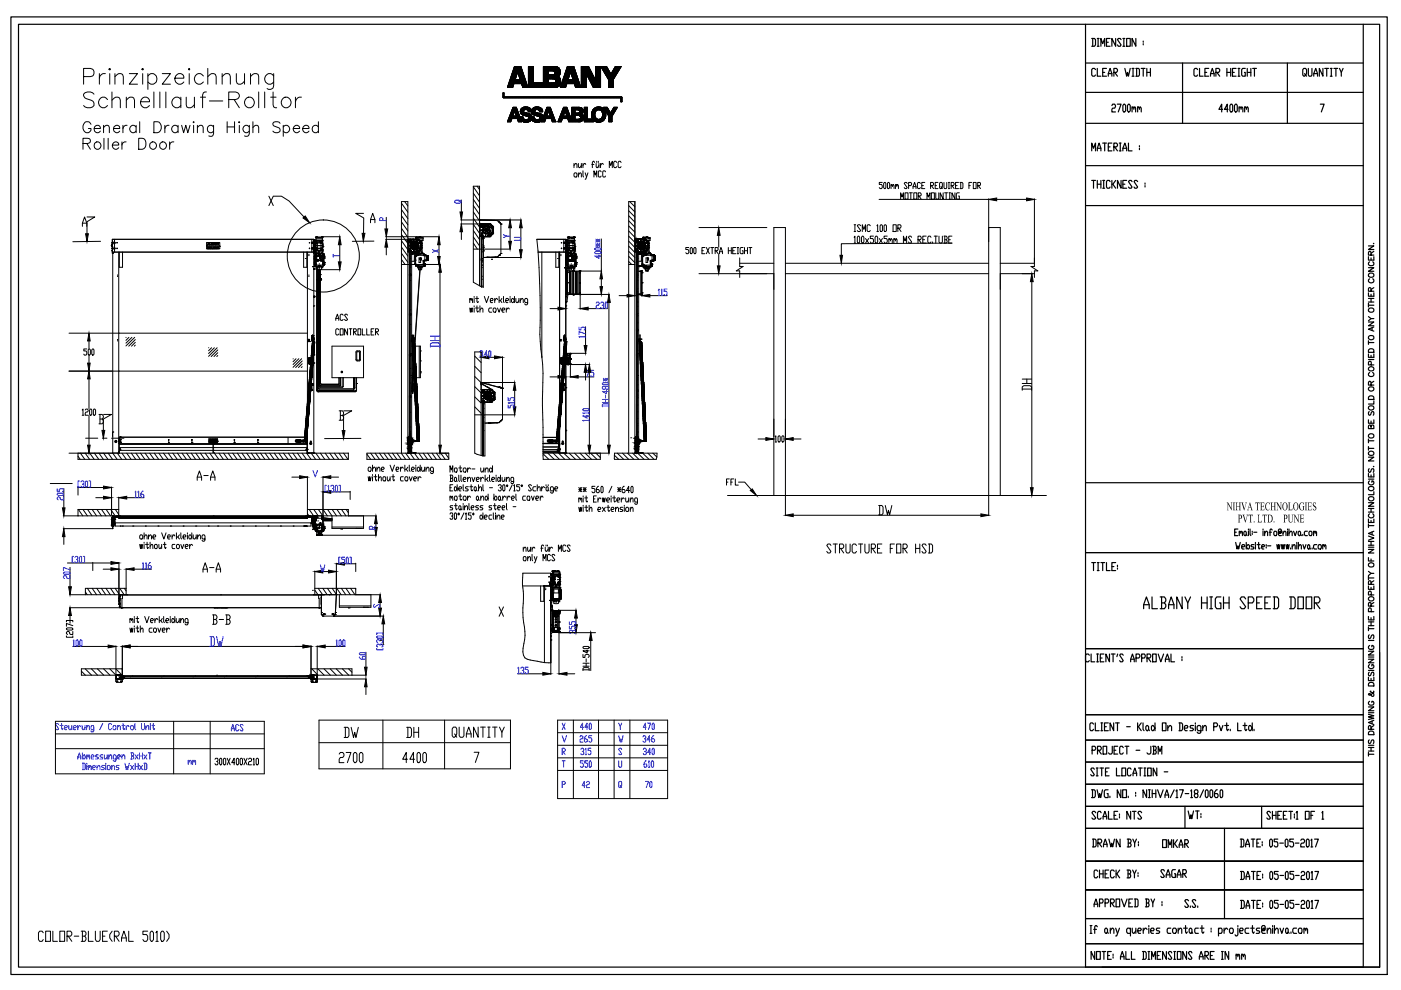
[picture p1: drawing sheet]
<svg xmlns="http://www.w3.org/2000/svg" width="297mm" height="210mm" viewBox="0 0 297 210" stroke-linecap="round" stroke-linejoin="round" font-family="sans-serif">
<!-- layer: 0 -->
<g fill="none" stroke="#000" stroke-width=".21">
<path d="M17.7 16.2l1.9-.1a.91 .91 0 0 0 .3-.9 .91 .91 0 0 0-.7-.7h-1.5v3.4M19.9 20a1.45 1.45 0 0 0-2.2 0 .92 .92 0 0 0 .7 .9l.9 .3a.89 .89 0 0 1 .6 1.2 1.45 1.45 0 0 1-2.2 0M21.1 15.6v2.3M22.3 15.6a1.08 1.08 0 0 0-1.2 1M23.1 14.7l.2-.2 .1 .2-.1 .1zM23.3 15.6v2.3M23.7 19.5v3.3M24.4 16.2l.8-.6 .8 .2 .1 .4v1.7M24.4 15.6v2.3M27.4 15.6h1.8l-1.8 2.3h1.8M30.1 14.7l.2-.2 .1 .2-.1 .1zM30.3 15.6v2.3"/>
<path d="M31.4 16.1a1.11 1.11 0 0 1 1.9 .3 1.11 1.11 0 0 1-1.3 1.5l-.6-.5M31.4 15.6v3.4M32.6 19.5v3.3M33.9 19.5v3.3M34.4 15.6h1.7l-1.7 2.3h1.7M35.2 19.5v3.3M37.1 16.6h1.9a.96 .96 0 0 0-1-1 .96 .96 0 0 0-.9 1 1.06 1.06 0 0 0 .6 1.1 1.06 1.06 0 0 0 1.3-.3M40.1 14.5l.1 .2-.1 .1-.2-.1zM40.1 15.6v2.3M43.1 16.1a1.06 1.06 0 0 0-1.5-.1 1.06 1.06 0 0 0 0 1.5 1.06 1.06 0 0 0 1.5-.1M43.8 19.5l-.7 .2-.1 .4v2.7M44.1 16.2l.8-.6 .8 .2 .1 .4v1.7"/>
<path d="M44.1 14.5v3.4M47.1 16.2l.8-.6 .8 .2 .1 .4v1.7M47.1 15.6v2.3M50.1 15.6v1.6l.2 .5 .7 .2 .8-.7M51.8 15.6v2.3M53.1 16.2l.8-.6 .8 .2 .1 2.1M53.1 15.6v2.3M54.8 19.5v3.3M56.1 19.5v3.3M57.9 19.5v2.7l.1 .5 .7 .1M58 15.6l-.1 3.1a.94 .94 0 0 1-1.3 .1M58 16.1a1.09 1.09 0 0 0-1.9 .3 1.09 1.09 0 0 0 1.3 1.5l.6-.5"/>
<path d="M106.7 19.7v.1M106.8 19.7l-.1 .2M106.8 19.7h-.1v.9l.1-.2M106.8 19.7v.9h24.9M106.8 19.8l-.1 .2M106.8 19.9l-.1 .2M108.7 18.4l-.1 .1M108.8 18.2l-.3 .3M108.9 18.1l-.5 .4M108.9 17.9l-.6 .6M109.1 14.1v.1M109.1 14.1l-1.5 4.4h1.1l.3-.8h1.6"/>
<path d="M109.1 14.1h1.3M109.2 14.1l-.2 .2M109.2 16.8l-1.6 1.6M109.3 16.6l-1.6 1.6M109.3 16.9l-1.6 1.6M109.3 14.1l-.3 .4M109.4 16.5l-1.6 1.6M109.4 16.3l-1.6 1.6M109.4 16.9l-1.6 1.6M109.5 14.1l-.6 .6M109.5 16.1l-1.6 1.6M109.5 16.9l-1.6 1.6"/>
<path d="M109.5 14.1l-.7 .8M109.5 15.9l-1.6 1.7M109.6 15.8l-1.6 1.5M109.6 15.6l-1.5 1.6M109.6 16.9l-1.6 1.6M109.7 14.1l-.9 1M109.7 15.4l-1.6 1.6M109.8 15.2l.5 1.7h-1.1zM109.8 16.9l-1.7 1.6M109.8 14.1l-1.1 1.1M109.9 16.9l-.9 .8M109.9 14.1l-1.2 1.3"/>
<path d="M110 16.9l-.8 .8M110.1 14.1l-1.5 1.5M110.1 16.9l-.8 .8M110.1 14.1l-1.6 1.7M110.2 16.9l-.8 .8M110.3 14.1l-1.8 1.8M110.4 14.1l-2 2M110.4 14.1l1.5 4.4h-1M110.4 14.2l-2 2.1M110.5 14.3l-2.2 2.2M110.5 14.4l-2.3 2.3M110.5 14.5l-2.3 2.3"/>
<path d="M110.6 17.7l.3 .8M110.6 14.5l-.8 .8M110.6 14.6l-.8 .8M110.6 14.7l-.8 .8M110.6 14.8l-.7 .8M110.7 14.9l-.8 .8M110.7 15l-.8 .8M110.7 15.1l-.7 .8M110.8 15.2l-.8 .7M110.8 15.3l-.8 .7M110.9 15.4l-.8 .7M110.9 15.4l-.8 .8"/>
<path d="M110.9 15.5l-.8 .8M110.9 15.6l-.8 .8M110.9 15.7l-.7 .8M111 15.8l-.8 .8M111 15.9l-.8 .8M111 16l-.7 .7M111.1 16.1l-.8 .7M111.1 16.2l-1.6 1.5M111.2 16.2l-1.6 1.5M111.2 16.3l-1.4 1.4M111.2 16.4l-1.3 1.3M111.2 16.5l-1.2 1.2"/>
<path d="M111.2 16.6l-1.1 1.1M111.3 16.7l-1.1 1M111.3 16.7l-1 1M111.4 16.8l-.9 .9M111.4 17l-.8 .7M111.4 17l-.8 .8M111.4 17.1l-.8 .8M111.4 17.2l-.7 .8M111.5 17.3l-.8 .8M111.5 17.4l-.8 .8M111.5 17.5l-.7 .8M111.6 17.6l-.8 .8"/>
<path d="M111.7 17.7l-.8 .8M111.7 17.8l-.7 .7M111.7 17.9l-.6 .6M111.7 18l-.5 .5M111.7 18.1l-.4 .4M111.8 18.2l-.4 .3M111.8 18.3l-.2 .2M111.9 18.4l-.2 .1M111.9 18.4l-.1 .1M112 14.1h.1M112 14.1h1.1v3.5h1.9M112 14.1v4.4"/>
<path d="M112.2 14.1l-.2 .2M112.3 14.1l-.3 .3M112.4 14.1l-.4 .4M112.5 14.1l-.5 .5M112.6 14.1l-.6 .6M112.8 14.1l-.8 .7M112.9 14.1l-.9 .9M113 14.1l-1 1M113.1 16.3l-1.1 1M113.1 16.7l-1.1 1M113.1 16.8l-1.1 1M113.1 16.9l-1.1 1"/>
<path d="M113.1 17.3l-1.1 1M113.1 17.4l-1.1 1M113.1 17.5l-1.1 1M113.1 14.4l-1.1 1M113.1 14.5l-1.1 1.1M113.1 14.7l-1.1 1M113.1 14.9l-1.1 1M113.1 15l-1.1 1M113.1 15.1l-1.1 1.1M113.1 15.7l-1.1 1M113.1 15.9l-1.1 1M113.1 16.1l-1.1 1"/>
<path d="M113.1 16.2l-1.1 1M113.1 17l-1.1 1.1M113.1 14.3l-1.1 1M113.1 15.6l-1.1 1M113.1 14.2l-1.1 1M113.1 14.8l-1.1 1M113.1 15.3l-1.1 1M113.1 15.4l-1.1 1M113.1 15.5l-1.1 1M113.1 15.9l-1.1 1.1M113.1 16.5l-1.1 1M113.1 16.5l-1.1 1.1"/>
<path d="M113.1 17.1l-1.1 1.1M113.1 17.6l-.9 .9M113.2 17.6l-.9 .9M113.4 17.6l-1 .9M113.5 17.6l-1 .9M113.6 17.6l-1 .9M113.7 17.6l-.9 .9M113.8 17.6l-.9 .9M113.9 17.6l-.9 .9M114.1 17.6l-1 .9M114.2 17.6l-1 .9M114.3 17.6l-.9 .9"/>
<path d="M114.4 17.6l-.9 .9M114.5 17.6l-.9 .9M114.7 17.6l-1 .9M114.8 17.6l-1 .9M114.9 17.6l-1 .9M115 18.4l-.1 .1M115 17.6v.9h-3M115 17.8l-.7 .7M115 17.9l-.6 .6M115 18.1l-.5 .4M115 17.6l-.9 .9M115 17.7l-.8 .8"/>
<path d="M115 18.1l-.3 .4M115 18.3l-.2 .2M115.3 14.1l-.1 .1M115.4 14.1l-.2 .2M115.5 14.1l-.3 .3M115.6 14.1l-.4 .4M115.7 14.1l-.5 .5M115.9 14.1l-.7 .7M116 14.1l-.8 .7M116.1 14.1l-.9 .9M116.2 14.1l-1 1M116.3 15.9h1.2"/>
<path d="M116.3 15.1l-1.1 1.1M116.3 15.3l-1.1 1M116.3 15.4l-1.1 1M116.3 15.5l-1.1 1M116.3 15.6l-1.1 1M116.3 15.7l-1.1 1M116.3 15.9l-1.1 1M116.3 16.8l-1.1 1M116.3 16.9l-1.1 1M116.3 17l-1.1 1.1M116.3 17.2l-1.1 1M116.3 17.3l-1.1 1"/>
<path d="M116.3 17.4l-1.1 1M116.3 17.5l-1 1M116.3 17.6l-.9 .9M116.3 14.1l-1.1 1.1M116.4 15.9l-1.2 1.1M116.4 17.6l-.9 .9M116.4 14.1l-1.2 1.3M116.5 15.9l-1.3 1.2M116.5 17.6l-.9 .9M116.6 14.1l-1.4 1.3M116.6 15.9l-1.4 1.3M116.6 17.6l-.9 .9"/>
<path d="M116.7 14.1l-1.5 1.5M116.7 15.9l-1.5 1.4M116.7 17.6l-.8 .9M116.8 14.1l-1.6 1.6M116.8 15.9l-1.6 1.6M116.9 17.6l-.9 .9M116.9 14.1l-1.7 1.7M117 15.9l-1.8 1.7M117 17.6l-.9 .9M117 14.1l-1.8 1.8M117.1 15.9l-1.9 1.8M117.1 17.6l-.9 .9"/>
<path d="M117.2 14.1l-2 1.9M117.2 15.9l-.8 .8M117.2 17.6l-.9 .9M117.3 14.1l-.9 .9M117.3 15.9l-.8 .8M117.3 17.6l-.9 .9M117.4 14.1l-.9 .9M117.5 17.6l-.9 .9M117.5 14.1l-.9 .9M117.5 15.8h.1M117.5 15.8l-.9 .9M117.6 15.8h.1"/>
<path d="M117.6 16.7h-1.3v.9M117.6 16.7h.1M117.6 17.6h-1.3M117.6 17.6h.1M117.6 17.6l-.9 .9M117.6 14.1l-.9 .9M117.6 15.8l-.9 .9M117.7 15.7h.1M117.7 15.7l-.1 .1M117.7 17.6h.1M117.7 17.5h.1M117.7 16.7h.1"/>
<path d="M117.7 15.6l-.2-.5-1.2-.1v.9M117.7 17.5v.1M117.7 16.7l.1 .2M117.7 14.1l-.9 .9M117.8 17.5h.1M117.8 16.8h.1M117.8 16.8v.7M117.8 18.5h.2M117.8 18.5h-.2M117.8 14.2l-.8 .8M117.9 14.2l-2.7-.1v4.4h2.4M117.9 14.2h.2"/>
<path d="M117.9 14.2l-.8 .8M118.1 14.2h.1M118.1 14.2l-.9 .8M118.1 14.2l.3 .1M118.1 14.2l-.8 .8M118.2 14.3l-.8 .8M118.3 14.3l-.8 .8M118.3 16.2l.2 .1M118.4 14.3l.2 .2M118.4 14.3l-.8 .8M118.4 14.4l-.8 .8M118.4 16.3l-.6 .6"/>
<path d="M118.5 16.1l-.1 .1M118.5 16.3l.1 .1M118.5 14.4l-.8 .9M118.5 16.3l-.7 .7M118.6 14.5l.1 .3M118.6 16.4l.1 .3M118.6 14.5l-.9 .9M118.6 16.4l-.8 .7M118.6 14.6l-.9 .9M118.6 16.5l-.8 .8M118.6 14.7l-.9 1M118.6 16.5l-.8 .9"/>
<path d="M118.6 18.1l-.2 .2M118.7 15.8l-.9 1M118.7 14.8h.1M118.7 14.8v.2M118.7 14.8l-1.1 1M118.7 14.8l-1.9 1.9M118.7 15.8l-1 .9M118.7 15v.8M118.7 16.7l.2 .4M118.7 14.9l-1.7 1.8M118.7 15.1l-1.6 1.6M118.7 15.1l-1.5 1.6"/>
<path d="M118.7 15.3l-1.4 1.4M118.7 15.4l-1.3 1.3M118.7 15.5l-1.2 1.2M118.7 15.6l-1.1 1.1M118.7 16.6l-1.9 1.9M118.7 16.7l-1.8 1.8M118.8 17.9l-.3 .4-.5 .2M118.8 16.7l-1.8 1.8M118.8 17.9l-.6 .5M118.8 17.7v.2M118.8 16.9l-1.6 1.6M118.8 17l-1.6 1.5"/>
<path d="M118.8 17.6l-.9 .9M118.8 17.7l-.8 .8M118.9 17.1l-.1 .6M118.9 17l-1.5 1.5M118.9 17.2l-1.4 1.3M118.9 17.3l-1.3 1.2M118.9 17.4l-1.1 1.1M119.9 18.5h.1M120 18.3l-.3 .2M120 18.1l-.4 .4M120.1 17.9l-.6 .6M120.2 17.8l-.8 .7"/>
<path d="M120.3 14.1l-1.5 4.4h1.1M120.3 14.1h1.4M120.3 14.1v.2M120.4 16.9l-1.6 1.6M120.5 14.1l-.3 .3M120.5 16.7l-1.6 1.6M120.6 16.5l-1.7 1.6M120.6 16.9l-1.7 1.6M120.6 14.1l-.5 .5M120.6 16.4l-1.6 1.6M120.7 16.2l-1.6 1.6M120.7 16.9l-1.7 1.6"/>
<path d="M120.7 14.1l-.6 .7M120.7 16l-1.6 1.6M120.8 16.9l-1.6 1.6M120.8 15.8l-1.6 1.6M120.8 15.6l-1.6 1.7M120.8 14.1l-.8 .8M120.9 16.9l-1.6 1.6M120.9 15.5l-1.6 1.6M120.9 14.1l-.9 1M121 15.2l.5 1.7h-1.1zM121 15.3l-1.6 1.6M121 16.9l-.8 .8"/>
<path d="M121.1 14.1l-1.2 1.2M121.1 16.9l-.8 .8M121.2 14.1l-1.4 1.4M121.3 16.9l-.9 .8M121.3 14.1l-1.5 1.5M121.4 16.9l-.8 .8M121.4 14.1l-1.7 1.7M121.5 16.9l-.8 .8M121.5 14.1l-1.8 1.9M121.7 14.1l1.4 4.4h-1.1l-.2-.8h-1.6l-.3 .8M121.7 14.1l-2.1 2.1M121.7 14.2l-2.2 2.2"/>
<path d="M121.7 14.3l-2.2 2.2M121.7 14.4l-2.3 2.3M121.8 14.5l-.8 .8M121.8 14.6l-.8 .8M121.8 14.7l-.7 .7M121.9 14.8l-.8 .7M121.9 14.8l-.8 .8M121.9 14.9l-.8 .8M121.9 15l-.8 .8M122 15.2l-.8 .8M122 15.1l-.8 .8M122 15.3l-.7 .8"/>
<path d="M122.1 15.5l-.8 .7M122.1 15.4l-.8 .8M122.1 15.6l-.7 .7M122.2 15.6l-.8 .9M122.2 15.7l-.8 .8M122.2 15.8l-.8 .8M122.2 15.9l-.8 .8M122.3 16l-.8 .8M122.3 16.1l-.8 .8M122.3 16.2l-1.5 1.5M122.4 16.4l-1.4 1.3M122.4 16.3l-1.5 1.4"/>
<path d="M122.4 16.5l-1.3 1.2M122.5 16.5l-1.2 1.2M122.5 16.6l-1.1 1.1M122.5 16.7l-1 1M122.5 16.8l-.9 .9M122.6 16.9l-.9 .8M122.6 17l-.8 .8M122.6 17l-.8 .9M122.7 17.2l-.8 .7M122.7 17.3l-.8 .8M122.8 17.4l-.9 .8M122.8 17.5l-.8 .8"/>
<path d="M122.8 17.6l-.8 .8M122.8 17.7l-.8 .8M122.9 17.8l-.8 .7M122.9 17.9l-.7 .6M122.9 17.9l-.5 .6M123 18l-.5 .5M123 18.2l-.3 .3M123 18.1l-.4 .4M123 18.3l-.2 .2M123.1 18.4l-.1 .1M123.1 18.5h.1M123.3 14.1v.1"/>
<path d="M123.4 14.1l-.1 .2M123.6 14.1l-.3 .3M123.7 14.1l-.4 .4M123.8 14.1l-.5 .6M123.9 14.1l-.6 .7M124 14.1l-.7 .8M124.1 14.1l-.8 .9M124.3 15.6l-1 1.1M124.3 17l-1 1M124.3 14.1l-1 1M124.3 15.8l-1 1M124.3 15.9l-1 1"/>
<path d="M124.3 16.2l-1 1.1M124.3 16.4l-1 1M124.3 16.5l-1 1M124.3 16.8l-1 1.1M124.3 17.6l-1 .9M124.3 17.7l-.9 .8M124.3 18.3l-.3 .2M124.3 18.1l-.4 .4M124.3 17.4l-1 1M124.3 18l-.5 .5M124.3 17.1l-1 1M124.3 15.6l1.5 2.9"/>
<path d="M124.3 16l-1 1M124.3 16.1l-1 1.1M124.3 16.6l-1 1M124.3 16.7l-1 1.1M124.3 17.2l-1 1M124.3 17.3l-1 1.1M124.3 17.8l-.7 .7M124.3 17.9l-.6 .6M124.3 18.4l-.2 .1M124.4 14.1l-1.1 1.2M124.5 14.1l-1.2 1.3M124.6 14.1l-1.3 1.4"/>
<path d="M124.7 14.1l-1.4 1.5M124.8 14.2l-1.5 1.5M124.9 14.3l-1.6 1.6M124.9 14.3l-1.6 1.7M124.9 14.4l-1.6 1.7M125 14.5l-1.7 1.7M125 14.6l-1.7 1.7M125 14.6l-1.7 1.9M125.1 14.7l-1.8 1.9M125.1 14.8l-.8 .8M125.2 14.9l-.8 .8M125.2 15l-.8 .8"/>
<path d="M125.3 15.1l-.9 .8M125.3 15.1l-.8 .8M125.3 15.2l-.8 .8M125.4 15.3l-.8 .8M125.4 15.4l-.8 .8M125.5 15.4l-.8 .8M125.5 15.5l-.8 .8M125.5 15.6l-.8 .8M125.6 15.6l-.9 .9M125.6 15.8l-.8 .8M125.6 15.7l-.8 .8M125.7 15.9l-.8 .8"/>
<path d="M125.7 16l-.8 .8M125.8 16.1l-.8 .8M125.8 16.2l-.8 .8M125.9 16.3l-.8 .8M125.9 16.4l-.8 .8M126 16.5l-.8 .8M126.1 16.6l-.8 .8M126.1 16.7l-.8 .8M126.1 16.7l-.8 .9M126.2 16.8l-.8 .8M126.2 16.9l-.8 .8M126.3 17l-.8 .8"/>
<path d="M126.4 14.1l-.1 .1M126.5 14.1l-.2 .2M126.6 14.1l-.3 .4M126.8 14.1l-.5 .4M126.9 14.1l-.6 .6M127 14.1l-.7 .7M127.1 14.1l-.8 .8M127.2 14.1l-.9 1M127.3 14.1h-1v3l-1.5-3h-1.5v4.4h1v-2.9M127.3 14.1v4.4h-1.5M127.3 14.1l-1 1M127.3 14.3l-1 1"/>
<path d="M127.3 14.5l-1 1M127.3 15.4l-1 1.1M127.3 15.6l-1 1M127.3 15.7l-1 1M127.3 16l-1.8 1.9M127.3 15.1l-1 1M127.3 15.3l-1 1M127.3 16.3l-1.7 1.7M127.3 16.5l-1.7 1.7M127.3 16.6l-1.6 1.7M127.3 16.7l-1.6 1.7M127.3 16.9l-1.5 1.5"/>
<path d="M127.3 17.5l-1 1M127.3 18.1l-.4 .4M127.3 14.4l-1 1M127.3 15l-1 1M127.3 14.6l-1 1M127.3 14.7l-1 1M127.3 14.8l-1 1.1M127.3 15.2l-1 1M127.3 15.8l-1 1M127.3 15.9l-1 1M127.3 16.2l-1.8 1.8M127.3 16.4l-1.7 1.7"/>
<path d="M127.3 17l-1.5 1.5M127.3 17.1l-1.4 1.4M127.3 17.2l-1.2 1.3M127.3 17.3l-1.1 1.2M127.3 17.6l-.9 .9M127.3 17.7l-.8 .8M127.3 17.8l-.7 .7M127.3 17.9l-.5 .6M127.3 18.1l-.3 .4M127.3 18.3l-.2 .2M127.3 18.4l-.1 .1M127.5 14.1v.1"/>
<path d="M127.6 14.1l-.1 .1M127.7 14.1l-.2 .2M127.8 14.1l-.2 .3M128 14.1l-.4 .4M128 14.1l-.3 .4M128.2 14.1l-.5 .5M128.3 14.1l-.6 .6M128.4 14.1l-.6 .7M128.6 14.1l-.8 .7M128.6 14.2l-.7 .7M128.7 14.2l-.8 .8M128.7 14.3l-.7 .8"/>
<path d="M128.8 14.4l-.8 .7M128.8 14.5l-.8 .7M128.8 14.5l-.7 .8M128.9 14.6l-.8 .8M128.9 14.7l-.7 .7M129 14.8l-.8 .7M129 16.8l-1.6-2.7h1.2l.9 1.6 1-1.6h1.2l-1.7 2.7M129 16.8v1.7M129 14.8l-.7 .8M129.1 14.9l-.8 .7M129.1 15l-.8 .7M129.1 15.1l-.7 .7"/>
<path d="M129.2 15.1l-.8 .8M129.2 15.2l-.7 .7M129.3 15.3l-.7 .7M129.3 15.4l-.7 .7M129.4 15.4l-.8 .8M129.4 15.5l-.7 .7M129.4 15.6l-.7 .7M129.5 15.6l-.7 .8M130 17.1l-1 1M130 16.8v1.7h-1M130 17.3l-1 1M130 17.7l-.8 .8"/>
<path d="M130 18.3l-.2 .2M130 17.4l-1 1M130 17.9l-.6 .6M130 16.9l-1 1M130 17l-1 1M130 17.5l-1 1M130 17.6l-.9 .9M130 18l-.5 .5M130 18.1l-.4 .4M130 18.2l-.3 .3M130 18.4l-.1 .1M130.2 16.7l-1.2 1.1"/>
<path d="M130.3 16.4l-1.3 1.3M130.5 16.1l-1.5 1.5M130.5 14.1l-.2 .2M130.7 14.1l-.5 .5M130.7 15.8l-1.7 1.6M130.8 14.1l-.8 .8M130.8 15.5l-1.8 1.8M130.9 14.1l-1 1.1M131 14.1l-1.3 1.4M131 15.2l-2 2M131.1 14.1l-2.3 2.4M131.2 14.9l-2.2 2.2"/>
<path d="M131.3 14.1l-2.5 2.4M131.4 14.6l-2.4 2.4M131.4 14.1l-2.5 2.5M131.5 14.1l-2.6 2.6M131.6 14.3l-2.6 2.5M131.6 14.1l-2.6 2.7M17.6 30.4l1.4-.1 .2-.3-.1-.5-.5-.2h-1v2.4M18.4 30.4l.8 1.3M19.3 26.4a.87 .87 0 0 0-1-.6 .87 .87 0 0 0-.7 .9 .97 .97 0 0 0 .3 1.2 .97 .97 0 0 0 1.3-.1l.1-.6h-.6M20 27.2h1.3a.68 .68 0 0 0-.8-.7 .68 .68 0 0 0-.5 1 .7 .7 0 0 0 .5 .6 .7 .7 0 0 0 .8-.3M22 27l.5-.4 .6 .1 .1 1.4M22 26.6v1.5"/>
<path d="M22 29.3v2.4M22.8 21.1a1.06 1.06 0 0 0-1.6-.1 1.06 1.06 0 0 0 0 1.5 1.06 1.06 0 0 0 1.6-.1M22.9 29.3v2.4M23.7 21.2l.8-.6 .8 .2 .2 .4v1.6M23.8 30.8h1.4a.72 .72 0 0 0-1-.7 .72 .72 0 0 0-.3 1.2 .71 .71 0 0 0 1.3 0M24.1 27.2h1.3a.68 .68 0 0 0-.8-.7 .68 .68 0 0 0-.5 1 .7 .7 0 0 0 .5 .6 .7 .7 0 0 0 .8-.3M25.9 30.1v1.6M26.1 26.6v1.5M26.7 30.1a.78 .78 0 0 0-.8 .7M26.8 21.2l.7-.6 .8 .2 .2 .4v1.6M26.8 20.6v2.2M27 26.6a.78 .78 0 0 0-.9 .6"/>
<path d="M28.9 26.9a.75 .75 0 0 0-1.2-.1 .75 .75 0 0 0 0 1.1 .75 .75 0 0 0 1.2-.1M28.9 26.6v1.5M29.4 29.3h.8a1.25 1.25 0 0 1 .8 1.2 1.25 1.25 0 0 1-.8 1.2h-.8zM29.6 25.8v2.3M29.8 21.6h1.9a.96 .96 0 0 0-1-1.1 .96 .96 0 0 0-.9 1.1 1.05 1.05 0 0 0 .6 1.2 1.05 1.05 0 0 0 1.3-.4M32.6 25.8h.8a1.23 1.23 0 0 1 .8 1.2 1.23 1.23 0 0 1-.8 1.1h-.8zM35 26.6v1.5M35.8 26.6a.78 .78 0 0 0-.8 .6M36 30.1v1.6M36.9 30.1a.73 .73 0 0 0-.9 .7M37.7 26.9a.75 .75 0 0 0-1.1-.1 .75 .75 0 0 0 0 1.1 .75 .75 0 0 0 1.1-.1M37.7 26.6v1.5"/>
<path d="M38.3 21.1a1.09 1.09 0 0 0-1.9 .3 1.09 1.09 0 0 0 1.3 1.4l.6-.4M38.3 20.6v2.2M38.5 26.6l.4 1.5 .5-1.5 .4 1.5 .5-1.5M39.5 20.6l.1 2.1 .8 .1 .8-.6M41 25.8l.2 .1-.2 .1zM41 26.6v1.5M41.2 20.6v2.2M41.9 27l.5-.4 .6 .1 .1 1.4M41.9 26.6v1.5M42.5 20.6h1.1M44.4 21.4h2.8M45.3 26.6v1.7l-.1 .4a.65 .65 0 0 1-.9 .1"/>
<path d="M45.3 26.9a.73 .73 0 0 0-1.1-.1 .73 .73 0 0 0 0 1.1 .73 .73 0 0 0 1.1-.1M48.2 25.8v2.3M48.2 26.9h1.5M48.5 21.1h1.4a.86 .86 0 0 0 .8-1l-.3-.4-.5-.2h-1.4v3.3M49.6 21.1l1.1 1.7M49.7 25.8v2.3M50.6 25.9h.2l-.1 .1zM50.7 26.6v1.5M52.9 26.6v1.7l-.2 .4a.69 .69 0 0 1-.9 .1M52.9 26.9a.75 .75 0 0 0-1.2-.1 .75 .75 0 0 0 0 1.1 .75 .75 0 0 0 1.2-.1M53.6 27l.6-.4 .5 .1 .1 1.4M53.6 25.8v2.3"/>
<path d="M57.4 20.6h1.1M59.4 26.1a.85 .85 0 0 0-.8-.3 .85 .85 0 0 0-.7 .6l.2 .3 1.1 .4a.56 .56 0 0 1 0 .9 1.01 1.01 0 0 1-1.3-.2M60.1 26.9a.75 .75 0 0 1 1.1-.1 .75 .75 0 0 1 0 1.1 .75 .75 0 0 1-1.1-.1M60.1 26.6v2.3M62.2 27.2h1.3a.72 .72 0 0 0-1-.6 .72 .72 0 0 0-.2 1.2 .7 .7 0 0 0 1.2 0M62.6 20.6v2.2M63.9 20.6a1.08 1.08 0 0 0-1.3 1M64.2 27.2h1.3a.72 .72 0 0 0-1-.6 .72 .72 0 0 0-.2 1.2 .7 .7 0 0 0 1.2 0M67.5 26.9a.73 .73 0 0 0-1.1-.1 .73 .73 0 0 0 0 1.1 .73 .73 0 0 0 1.1-.1M67.5 25.8v2.3M100.4 39.6l1.3 1.9M101.2 39.5l.5 .7"/>
<path d="M106.7 20.6l.1 .1h24.8M106.8 20.1l-.1 .1M106.8 20.2l-.1 .1M106.8 20.3l-.1 .2M106.8 20.5l-.1 .2M106.9 20.6l-.1 .1M107 20.6l-.1 .1M107.2 20.6l-.2 .1M107.3 20.6l-.2 .1M107.4 20.6l-.2 .1M107.5 20.6l-.2 .1M107.6 20.6l-.1 .1"/>
<path d="M107.8 20.6l-.2 .1M107.9 20.6l-.2 .1M108 20.6l-.2 .1M108.1 20.6l-.2 .1M108.2 20.6l-.1 .1M108.4 25.6l-.2 .2M108.4 20.6l-.3 .1M108.4 25.5l-.3 .3M108.5 25.3l-.6 .5M108.5 20.6l-.2 .1M108.6 20.6l-.2 .1M108.7 20.6l-.2 .1"/>
<path d="M108.7 24.6l-1 1M108.8 24.4l-1 1M108.8 24.6l-1.2 1.2M108.8 20.6l-.1 .1M108.9 22.8l-.2 .1M108.9 24.2l-1 1M108.9 24l-1 1M108.9 24.6l-1.2 1.2M109 20.6l-.3 .1M109 22.8l-.3 .3M109 23.8l-1 1M109 24.6l-1.2 1.2"/>
<path d="M109.1 23.7l-1 1M109.1 20.6l-.2 .1M109.1 23.5h.1M109.1 23.5l.4 1.1h-.8zM109.1 22.8l-.5 .5M109.1 24.6l-.5 .5M109.2 22.8l-.7 .7M109.2 20.6l-.2 .1M109.2 24.6l-.5 .5M109.3 20.6l-.2 .1M109.3 22.8l-.9 .9M109.4 24.6l-.5 .5"/>
<path d="M109.4 20.6l-.2 .1M109.5 22.8h-.7l-1.2 3h.7l.2-.7h1.2l.2 .7h.7v-.2M109.5 22.8l.7 2h.7M109.5 22.8l-1.1 1.1M109.5 22.8l-1.2 1.3M109.5 22.9l-1.3 1.4M109.5 23l-1.4 1.5M109.5 20.6l-.2 .1M109.6 23.1l-.5 .5M109.6 23.2l-.4 .5M109.7 23.3l-.5 .4M109.7 23.4l-.5 .4"/>
<path d="M109.7 20.6l-.2 .1M109.7 23.5l-.5 .4M109.8 23.6l-.5 .4M109.8 23.7l-.5 .4M109.8 23.7l-.5 .5M109.8 20.6l-.2 .1M109.8 23.8l-.4 .5M109.9 20.6l-.2 .1M109.9 23.9l-.5 .5M109.9 24.1l-.4 .4M109.9 24l-.5 .5M110 24.2l-1 .9"/>
<path d="M110 20.6l-.2 .1M110 24.2l-.9 .9M110.1 24.4l-.8 .7M110.1 24.3l-.9 .8M110.1 24.5l-.6 .6M110.1 24.6l-.5 .5M110.1 20.6l-.2 .1M110.2 24.7l-.5 .5M110.2 24.8l-.5 .5M110.3 24.8l-.5 .5M110.3 20.6l-.2 .1M110.3 23.6v.2"/>
<path d="M110.3 23.8v.1M110.3 23.9l.3 .3M110.4 24.8l-.6 .6M110.4 23.3l-.1 .3M110.4 20.6l-.2 .1M110.5 20.6l-.2 .1M110.5 24.8l-.7 .7M110.5 25.6l-.2 .2M110.6 25.6l.3 .2M110.6 25.7l-.2 .1M110.6 20.6l-.2 .1M110.6 24.2l.2 .2"/>
<path d="M110.6 24.8l-.8 .8M110.7 24.8l-.9 .9M110.7 20.6l-.2 .1M110.8 22.8l-.4 .5M110.8 24.4h.1M110.9 24.8l-1 1M110.9 24.9l-.9 .9M110.9 24.8v.1M110.9 24.9l.1 .3M110.9 25.8h.1M110.9 20.6l-.3 .1M110.9 25l-.8 .8"/>
<path d="M110.9 25.8l.2 .1M110.9 24.4l.2 .1M110.9 25.1l-.7 .7M111 23.6l-.5 .5M111 25.2l-.4 .4M111 22.8h-.2M111 25.2l.2 .1M111 22.8l-.7 .6M111 20.6l-.2 .1M111 23.7l-.4 .5M111 23.4l.1 .4M111.1 20.6l-.2 .1"/>
<path d="M111.1 23.8l-.5 .4M111.1 25.9h.2M111.1 23.8l.1 .1M111.1 25.3l-.4 .4M111.1 24.5h.3M111.2 22.7l-.9 .9M111.2 23.8l-.5 .5M111.2 20.6l-.2 .1M111.2 25.3l-.4 .4M111.2 25.3l.2 .1M111.2 23.2l.6 .1M111.2 23.9l.5 .1"/>
<path d="M111.2 23.9l-.4 .4M111.3 25.3l-.4 .5M111.3 25.9h.4M111.3 23.9l-.5 .5M111.3 22.7l-1 1M111.3 20.6l-.2 .1M111.4 24.5h.1M111.4 25.3l-.5 .5M111.4 23.9l-.5 .5M111.4 22.7l-1.1 1.1M111.4 22.7l-.4 .1M111.4 25.4h.2"/>
<path d="M111.4 22.7h.3M111.4 20.6l-.2 .1M111.5 24.5l.2 .1M111.5 23.9l-.5 .5M111.5 25.4l-.5 .5M111.5 22.7l-1.2 1.2M111.6 23.9l-.5 .6M111.6 20.6l-.2 .1M111.6 25.4l-.5 .5M111.7 20.6l-.2 .1M111.7 22.7l-1.3 1.3 .6-.5M111.7 22.7l.6 .2"/>
<path d="M111.7 24h.2M111.7 24l-.5 .5M111.7 22.7l-.6 .6M111.7 24.6l.1 .1M111.7 25.3l-.5 .6M111.8 20.6l-.2 .1M111.8 24l-.5 .5M111.8 23.3l.1 .1M111.8 24.7l.2 .1 .1 .3M111.9 22.7l-.5 .5M111.9 24l-.5 .5M111.9 25.3l-.3 .1"/>
<path d="M111.9 24h.1M111.9 23.4l.1 .3h.7M111.9 20.6l-.2 .1M112 22.8l-.5 .4M112 24l.2 .1M112 24l-.5 .5M112 22.8l-.4 .4M112 20.6l-.2 .1M112.1 24.1l-.5 .5M112.1 25.8l-.4 .1M112.1 22.8l-.4 .5M112.2 24.1l.1 .1"/>
<path d="M112.2 24.1l-.5 .5M112.2 20.6l-.2 .1M112.2 22.8l-.4 .5M112.3 20.6l-.2 .1M112.3 24.2h.1M112.3 24.2l-.6 .4M112.3 22.9l-.4 .4M112.3 22.9l.3 .5M112.3 23l-.4 .4M112.3 24.2l-.5 .5M112.4 20.6l-.2 .1M112.4 24.2l.2 .2"/>
<path d="M112.4 24.2l-.5 .5M112.4 23l-.4 .4M112.5 24.3l-.5 .5M112.5 23.1l-.5 .4M112.5 23.1l-.5 .6M112.5 20.6l-.2 .1M112.6 23.2l-.5 .5M112.6 24.3l-.6 .5M112.6 23.3l-.4 .4M112.6 24.4l.2 .4M112.6 24.4l-.5 .5M112.6 23.4l-.3 .3"/>
<path d="M112.6 23.4l.1 .2M112.6 24.5l-.5 .5M112.6 20.6l-.2 .1M112.7 23.5l-.2 .2M112.7 24.5l-1.4 1.4M112.7 23.7l.3 .5M112.7 23.6l-.1 .1M112.7 25.4l-.4 .3M112.7 24.6l-1.3 1.3M112.8 23.3l-.1 .3M112.8 24.8h.4M112.8 24.7l-1.3 1.2"/>
<path d="M112.8 24.8l-1.1 1.1M112.8 20.6l-.2 .1M112.8 20.6l-.1 .1M112.9 24.8l-1.1 1.1M113 25.6l-.3-.3-.6 .5M113 20.6l-.2 .1M113 24.2l.6 .3M113 25.6l.1 .1M113 24.8l-1 1.1M113.1 25.7l.5 .2M113.1 24.8l-1 1M113.1 20.6l-.2 .1"/>
<path d="M113.2 22.8l-.4 .5M113.2 24.8v.1M113.2 24.9l.2 .3M113.2 24.8l-.5 .5M113.2 24.9l-.4 .5M113.2 20.6l-.2 .1M113.3 25l-.5 .5M113.3 25.1l-.5 .5M113.4 22.8h-.2M113.4 23.4v.1M113.4 25.2l.6 .2M113.4 23.5l-.6 .5"/>
<path d="M113.4 23.7l-.6 .4M113.4 23.7l-.5 .5M113.4 25.2l-.5 .4M113.4 20.6l-.3 .1M113.4 23.4v.3l.2 .2M113.4 22.8l-.7 .6M113.4 25.2l-.4 .4M113.4 20.6l-.1 .1M113.4 23.8l-.4 .4M113.4 23.3h.1M113.5 25.3l-.4 .4M113.5 22.7l-.8 .9"/>
<path d="M113.5 23.8l-.4 .5M113.6 20.6l-.2 .1M113.6 25.9h.6M113.6 25.3l-.5 .4M113.6 23.2l-.1 .1M113.6 23.2l.7 .2M113.6 24.5h.1M113.6 23.9h.1M113.6 23.9l-.5 .4M113.7 25.3l-.5 .5M113.7 23.9l.5 .1M113.7 22.7l-1 1"/>
<path d="M113.7 23.9l-.5 .5M113.7 20.6l-.2 .1M113.7 24.5h.2M113.7 25.3l-.4 .5M113.8 23.9l-.5 .5M113.8 22.7l-1.1 1.1M113.8 22.7l-.4 .1M113.8 22.7h.2M113.8 20.6l-.2 .1M113.9 25.4l-.5 .5M113.9 23.9l-.5 .5M113.9 24.5l.2 .1"/>
<path d="M113.9 22.7l-1.2 1.2M113.9 23.9l-.4 .6M113.9 20.6l-.2 .1M114 25.4l-.5 .5M114 20.6l-.1 .1M114 22.7l-1.2 1.3M114 22.7h.2M114.1 24l-.5 .5M114.1 24.6l.1 .1M114.1 22.7l-.5 .5M114.1 25.3l-.5 .6M114.2 20.6l-.2 .1"/>
<path d="M114.2 24l-.5 .5M114.2 24.7l.3 .1M114.2 22.7l.6 .3M114.2 24h.1M114.2 22.7l-.5 .5M114.3 25.3l-.6 .6M114.3 23.4l.1 .2M114.3 20.6l-.2 .1M114.3 24l.1 .1M114.3 22.8l-.4 .4M114.3 24l-.4 .5M114.4 22.8l-.4 .4"/>
<path d="M114.4 24.1l.3 .1M114.4 20.6l-.2 .1M114.5 24.8v.3M114.5 24.1l-.6 .5M114.5 22.8l-.4 .5M114.5 24.1l-.5 .5M114.5 20.6l-.2 .1M114.6 22.8l-.4 .5M114.6 20.6l-.1 .1M114.6 24.2l-.5 .4M114.7 24.2l.3 .2M114.7 22.9l-.5 .4"/>
<path d="M114.7 25.7l-.5 .2M114.7 23l-.4 .4M114.7 24.2l-.5 .5M114.8 20.6l-.2 .1M114.8 24.2l-.5 .5M114.8 23l-.5 .5M114.8 23l.2 .3M114.8 23.1l-.4 .5M114.8 24.3l-.4 .5M114.9 23.1l-.5 .6M114.9 20.6l-.2 .1M114.9 23.2l-.4 .5"/>
<path d="M114.9 24.3l-.5 .5M115 23.3l-.4 .4M115 23.3v.2M115 24.4l-.5 .5M115 24.4l.1 .3M115 23.4l-.3 .3M115 24.5l-.5 .5M115 20.6l-.2 .1M115 24.5l-.6 .8-.4 .1M115 23.5v.2h-.6v-.1M115 23.5l-.2 .2M115 23.6v.1"/>
<path d="M115.1 24.6l-1.3 1.3M115.1 24.8l-1.1 1.1M115.1 24.7v.2M115.1 24.7l-1.2 1.2M115.1 24.9l-.9 1M115.1 20.6l-.2 .1M115.2 20.6l-.2 .1M115.3 20.6l-.1 .1M115.5 20.6l-.2 .1M115.5 25.7l-.1 .1M115.6 25.5l-.3 .3M115.6 20.6l-.2 .1"/>
<path d="M115.6 25.3l-.4 .5M115.7 25.1l-.2 .7h-.7l.1-.3-.2 .2M115.7 25.1h1.2l.2 .7h.7M115.7 25.2l-.7 .6M115.7 20.6l-.2 .1M115.8 20.6l-.2 .1M115.9 24.6l-1 1M115.9 20.6l-.1 .1M116 22.8l-.9 2.1M116 22.8h.7l1.1 3M116 22.8h-.1M116 24.5l-1.3 1.2"/>
<path d="M116 24.2l-1.5 1.6M116 24.6l-1.2 1.2M116.1 20.6l-.2 .1M116.1 22.8l-.2 .2M116.1 24.1l-1.8 1.8M116.1 24.6l-1.2 1.2M116.2 23.9l-1 1M116.2 20.6l-.2 .1M116.2 23.7l-1 1M116.2 22.8l-.4 .4M116.2 24.6l-.5 .5M116.3 23.5h.1"/>
<path d="M116.3 23.5l-.4 1.1M116.3 23.5l.4 1.1h-.8M116.3 22.8l-.6 .6M116.3 20.6l-.2 .1M116.4 24.6l-.5 .5M116.4 20.6l-.2 .1M116.4 22.8l-.7 .8M116.5 24.6l-.5 .5M116.5 20.6l-.1 .1M116.6 22.8l-1 .9M116.6 24.6l-.5 .5M116.7 22.8l-1.2 1.1"/>
<path d="M116.7 20.6l-.3 .1M116.7 22.9l-1.3 1.2M116.7 23l-1.3 1.3M116.8 23.1l-.5 .5M116.8 23.1l-1.5 1.4M116.8 20.6l-.2 .1M116.8 23.2l-.4 .5M116.9 23.3l-.5 .5M116.9 23.4l-.5 .5M116.9 23.5l-.5 .4M116.9 20.6l-.2 .1M117 23.6l-.5 .4"/>
<path d="M117 20.6l-.2 .1M117 23.7l-.5 .4M117 23.7l-.5 .5M117 23.8l-.4 .5M117.1 23.9l-.5 .5M117.1 20.6l-.1 .1M117.1 24l-.4 .5M117.2 24.1l-.5 .5M117.2 24.2l-1 .9M117.2 24.2l-.9 .9M117.2 24.3l-.8 .8M117.2 20.6l-.2 .1"/>
<path d="M117.3 24.5l-.7 .6M117.3 24.5l-.6 .6M117.3 24.6l-.5 .5M117.4 24.7l-.5 .5M117.4 20.6l-.2 .1M117.4 24.8l-.5 .5M117.5 24.9l-.5 .4M117.5 25l-.5 .5M117.5 25l-.5 .6M117.5 20.6l-.2 .1M117.5 25.1l-.5 .5M117.6 20.6l-.2 .1"/>
<path d="M117.6 25.2l-.5 .5M117.6 25.3l-.5 .5M117.6 25.4l-.4 .4M117.7 25.5l-.4 .3M117.7 20.6l-.2 .1M117.7 25.6l-.3 .2M117.7 25.6l-.2 .2M117.8 25.7l-.1 .1M117.8 25.8h.1M117.8 20.6l-.2 .1M118 20.6l-.2 .1M118.1 20.6l-.2 .1"/>
<path d="M118.2 20.6l-.2 .1M118.3 20.6l-.2 .1M118.4 20.6l-.2 .1M118.6 20.6l-.3 .1M118.7 20.6l-.2 .1M118.8 20.6l-.2 .1M118.9 20.6l-.2 .1M119 20.6l-.2 .1M119.1 25.6l-.2 .2M119.2 25.4l-.5 .4M119.2 20.6l-.3 .1M119.2 25.3l-.6 .5"/>
<path d="M119.2 25.1h1.2M119.2 25.1l-.2 .7M119.3 20.6l-.2 .1M119.4 20.6l-.2 .1M119.5 24.5l-1.1 1.1M119.5 24.6l-1.2 1.1M119.5 20.6l-.2 .1M119.5 22.8v.1M119.5 24.3l-1 1M119.6 24.2l-1 1M119.6 24.6l-1.2 1.2M119.6 20.6l-.2 .1"/>
<path d="M119.7 22.8l-.3 .3M119.7 23.9l-1.1 1.1M119.7 24.6l-1.2 1.2M119.7 23.8l-1 1M119.7 20.6l-.2 .1M119.8 23.5l.4 1.1h-.8zM119.8 22.8l-.5 .5M119.8 23.6l-1 1M119.8 24.6l-.5 .5M119.9 22.8l-.7 .6M119.9 20.6l-.2 .1M119.9 24.6l-.5 .5"/>
<path d="M120 20.6l-.2 .1M120 22.8l-.8 .9M120 24.6l-.5 .5M120.1 20.6l-.2 .1M120.1 22.8l-1 1M120.2 22.8l-1.2 1.2M120.2 22.9l-1.3 1.3M120.2 20.6l-.2 .1M120.3 23l-1.4 1.4M120.3 23.1l-.5 .5M120.3 23.2l-.4 .5M120.3 23.3l-.4 .4"/>
<path d="M120.3 20.6l-.2 .1M120.4 23.4l-.5 .4M120.4 23.4l-.4 .5M120.4 23.5l-.4 .5M120.5 23.6l-.5 .5M120.5 20.6l-.2 .1M120.5 23.7l-.5 .5M120.6 20.6l-.2 .1M120.6 23.8l-.5 .4M120.6 23.9l-.5 .4M120.6 23.9l-.5 .5M120.6 24l-.4 .5"/>
<path d="M120.7 24.1l-1 1M120.7 20.6l-.2 .1M120.7 24.2l-.9 .9M120.7 24.3l-.8 .8M120.8 24.4l-.8 .7M120.8 24.5l-.7 .6M120.8 20.6l-.2 .1M120.8 24.5l-.5 .6M120.8 24.6l-.4 .5M120.9 24.8l-.5 .4M120.9 24.8l-.5 .5M120.9 20.6l-.2 .1"/>
<path d="M121 24.9l-.5 .5M121 25l-.5 .5M121 25.1l-.5 .5M121.1 25.2l-.5 .5M121.1 20.6l-.3 .1M121.1 25.3l-.5 .5M121.1 25.4l-.3 .4M121.1 20.6l-.1 .1M121.2 25.5l-.4 .3M121.2 25.6l-1-2.8h-.7l-1.2 3h.7M121.2 25.6l-.2 .2M121.3 20.6l-.2 .1"/>
<path d="M121.3 22.8h-.1M121.4 20.6l-.2 .1M121.4 22.8l-.2 .2M121.5 20.6l-.2 .1M121.6 22.8l-.4 .3M121.7 22.8l-.5 .4M121.7 20.6l-.3 .1M121.7 20.6l-.1 .1M121.8 22.8l-.6 .6M121.9 20.6l-.2 .1M121.9 24.8l-.7 .7M121.9 22.8l-.7 .6"/>
<path d="M121.9 23.4l-.7 .6M121.9 23.5l-.7 .7M121.9 23.6l-.7 .7M121.9 23.7l-.7 .7M121.9 23.9l-.7 .6M121.9 24l-.7 .6M121.9 24.6l-.7 .6M121.9 24.7l-.7 .6M121.9 24.9l-.7 .7M121.9 25l-.8 .8M121.9 25.2l-.7 .6M121.9 25.3l-.5 .5"/>
<path d="M122 24l-.8 .8M122 25.3l-.6 .5M122 20.6l-.2 .1M122 22.8l-.8 .8M122.1 24l-.9 .9M122.1 25.3l-.5 .5M122.1 20.6l-.2 .1M122.2 22.8l-1 .9M122.2 25.3l-.5 .5M122.2 24l-1 1M122.2 22.8l-1 1M122.2 20.6l-.2 .1"/>
<path d="M122.3 20.6l-.1 .1M122.3 24l-1.1 1.1M122.3 25.3l-.5 .5M122.4 22.8l-1.2 1.1M122.5 20.6l-.2 .1M122.5 25.3l-.6 .5M122.5 24l-.5 .5M122.5 22.8l-.5 .5M122.6 23.3h-.7v.7M122.6 23.3h.1M122.6 24l-.5 .5M122.6 25.3l-.6 .5"/>
<path d="M122.6 20.6l-.2 .1M122.6 22.8l-.5 .5M122.7 23.3h.1M122.7 24l-.5 .5M122.7 24.5h-.8v.8M122.7 24.5h.1M122.7 25.3l-.5 .5M122.7 20.6l-.2 .1M122.8 22.8l-.6 .5M122.8 23.3l.2 .2M122.8 24.5h.1M122.8 22.8h-1.6v2.8"/>
<path d="M122.8 25.3h-.9M122.8 22.8h.2M122.8 24.5l.2 .2M122.8 22.8l-.5 .5M122.8 25.3l-.5 .5M122.8 20.6l-.2 .1M122.9 20.6l-.1 .1M122.9 23.8v.1M123 23.5v.3l-.2 .2h-.9M123 22.8l.5 .2M123 22.8l-.5 .5M123 24.7l.1 .3-.3 .3"/>
<path d="M123 20.6l-.1 .1M123 22.8l-.4 .5M123.1 22.8l-.4 .5M123.2 20.6l-.2 .1M123.2 24.2l.4 .3M123.2 24.2l-.3 .3M123.2 22.8l-.4 .5M123.3 24.2l-.3 .3M123.3 22.9l-.5 .5M123.3 20.6l-.2 .1M123.4 22.9l-.5 .5M123.4 24.2l-.4 .4"/>
<path d="M123.4 23l-.4 .5M123.4 20.6l-.2 .1M123.5 24.3l-.5 .4M123.5 23l.1 .2M123.5 20.6l-.2 .1M123.5 23.1l-.5 .5M123.6 23.1l-.6 .6M123.6 23.8l-.4 .4M123.6 24.3l-.5 .5M123.6 23.2v.6l-.3 .3M123.6 23.2l-1.3 1.3M123.6 23.3l-1.1 1.2"/>
<path d="M123.6 24.4l-.5 .5M123.6 25.5l-.1 .1M123.6 23.7l-.8 .8M123.6 24.5l.2 .2M123.6 20.6l-.1 .1M123.6 23.4l-1 1.1M123.6 23.5l-.9 1M123.6 24.5l-.5 .5M123.7 24.5l-1.3 1.3M123.7 24.6l-1.2 1.2M123.7 25.2l-.5 .5M123.8 24.7a.9 .9 0 0 1-.8 1.1h-2.4l-.2-.7"/>
<path d="M123.8 24.7l-1.2 1.1M123.8 24.8l-1 1M123.8 24.9l-.9 .9M123.8 25l-.8 .8M123.8 20.6l-.2 .1M123.9 20.6l-.2 .1M123.9 22.8h.1M124 22.8l-.1 .1M124 20.6l-.2 .1M124.1 20.6l-.2 .1M124.1 22.8l-.2 .3M124.2 20.6l-.1 .1"/>
<path d="M124.3 22.8l-.4 .4M124.4 20.6l-.3 .1M124.4 22.8l-.5 .5M124.5 20.6l-.2 .1M124.5 22.8h-.6v3h1.9v-.4l.4 .3M124.5 22.8v2.5h1.2l-.2-.5M124.5 22.8l-.6 .6M124.5 22.8l-.6 .7M124.5 23l-.6 .7M124.5 23.1l-.6 .7M124.5 23.2l-.6 .7M124.5 23.3l-.6 .7"/>
<path d="M124.5 23.4l-.6 .7M124.5 23.6l-.6 .6M124.5 23.7l-.6 .7M124.5 23.8l-.6 .7M124.5 23.9l-.6 .7M124.5 24l-.6 .7M124.5 24.2l-.6 .6M124.5 24.3l-.6 .7M124.5 24.4l-.6 .6M124.5 24.5l-.6 .7M124.5 24.6l-.6 .7M124.5 24.8l-.6 .6"/>
<path d="M124.5 24.9l-.6 .7M124.5 25l-.6 .6M124.5 25.1l-.6 .7M124.5 25.2l-.6 .6M124.6 20.6l-.2 .1M124.7 25.3l-.6 .5M124.7 20.6l-.2 .1M124.7 25.3l-.5 .5M124.8 20.6l-.1 .1M124.9 25.3l-.6 .5M125 20.6l-.3 .1M125 25.3l-.6 .5"/>
<path d="M125.1 20.6l-.2 .1M125.1 25.3l-.6 .5M125.2 20.6l-.2 .1M125.3 25.3l-.6 .5M125.3 20.6l-.2 .1M125.3 25.3l-.5 .5M125.4 20.6l-.1 .1M125.5 24.6v.2M125.5 25.3l-.6 .5M125.5 23.8v.8M125.5 20.6l-.2 .1M125.6 25.3l-.6 .5"/>
<path d="M125.7 20.6l-.2 .1M125.8 20.6l-.2 .1M125.8 25.6l-.2 .2M125.8 25.7l-.1 .1M125.9 20.6l-.2 .1M126 20.6l-.2 .1M126.1 24.2l.1 .7M126.1 24.2l-.6 .6M126.1 24.3l-.6 .6M126.1 24.4l-.6 .6M126.1 24.5l-.5 .5M126.1 24v.2"/>
<path d="M126.1 24l-.6 .7M126.1 24.6l-.5 .5M126.1 24.7l-.5 .5M126.1 20.6l-.2 .1M126.2 23.9l-.1 .1M126.2 25.7l.2 .1M126.2 22.8l-.6 .6M126.2 23.9l-.7 .7M126.2 24.8l-1.1 1M126.2 24.9l.2 .2M126.2 24.9l-.9 .9M126.3 23.7l-.9 .8"/>
<path d="M126.3 25l-.9 .8M126.3 20.6l-.2 .1M126.3 25l-.8 .8M126.4 25.1l-.5 .4M126.4 25.1l-.4 .5M126.4 22.8a1.48 1.48 0 0 0-.9 1M126.4 25.1l.1 .1M126.4 22.8l-.9 .9M126.4 20.6l-.2 .1M126.5 25.2l.1 .1M126.5 25.2l-.4 .4M126.5 20.6l-.2 .1"/>
<path d="M126.6 22.7l-1.1 1.1M126.6 25.3l-.5 .4M126.6 20.6l-.2 .1M126.6 25.3h.3M126.6 25.3l-.4 .4M126.7 22.7l-1.2 1.2M126.7 25.3l-.4 .5M126.7 20.6l-.2 .1M126.8 25.3l-.4 .5M126.9 22.7l-1.5 1.4M126.9 20.6l-.3 .1M126.9 22.7l-.5 .1"/>
<path d="M126.9 22.7l.6 .1M126.9 22.7l-1.5 1.5M126.9 25.3l-.5 .5M127 20.6l-.2 .1M127.1 22.7l-1.7 1.6M127.1 25.3l-.6 .6M127.1 20.6l-.2 .1M127.1 23.3h-.5l-.4 .6M127.1 23.3h.1M127.2 20.6l-.2 .1M127.2 22.7l-.7 .7M127.2 23.3l.3 .2"/>
<path d="M127.2 25.3l-.6 .6M127.3 22.7l-.6 .6M127.3 20.6l-.2 .1M127.4 22.8l-.5 .5M127.5 22.8l.5 .3M127.5 22.8l-.5 .5M127.5 20.6l-.3 .1M127.5 23.5l.1 .1M127.5 22.8l-.4 .5M127.6 23.6l.1 .3M127.6 20.6l-.2 .1M127.6 22.8l-.4 .5"/>
<path d="M127.7 24.9l-.3 .3-.5 .1M127.7 20.6l-.2 .1M127.7 23.9v.1M127.7 22.9l-.4 .4M127.7 24v.9M127.8 20.6l-.2 .1M127.8 22.9l-.4 .5M127.8 23l-.4 .4M127.9 23.1l-.4 .4M127.9 20.6l-.2 .1M128 23.1l-.5 .4M128 23.1l.3 .5"/>
<path d="M128 23.1l-.4 .5M128 20.6l-.2 .1M128.1 23.2l-.5 .5M128.1 25.3l-.3 .3M128.1 22.8h-.1M128.1 23.3l-.4 .5M128.2 23.4l-.5 .5M128.2 20.6l-.2 .1M128.2 22.8l-.2 .1M128.3 23.5l-.6 .5M128.3 20.6l-.2 .1M128.3 25a1.5 1.5 0 0 1-1.9 .8"/>
<path d="M128.3 23.6l.1 .2M128.3 22.8l-.2 .2M128.3 23.6l-.6 .6M128.3 25l-.7 .8M128.3 23.7l-.6 .6M128.3 24.9l-.9 .9M128.4 23.8v.2M128.4 20.6l-.2 .1M128.4 23.8l-.7 .6M128.4 23.9l-.7 .6M128.4 24.7l-1.2 1.2M128.4 24l-.1 1"/>
<path d="M128.4 22.8l-.3 .3M128.4 24l-.7 .7M128.4 24.1l-.7 .7M128.4 24.2l-1.7 1.7M128.4 24.3l-1.5 1.6M128.4 24.4l-1.4 1.5M128.4 24.5l-1.3 1.4M128.5 20.6l-.2 .1M128.6 22.8l-.4 .3M128.6 20.6l-.2 .1M128.7 22.8l-.5 .4M128.7 22.8h-.7l1.1 1.8v1.2h.6v-1.1"/>
<path d="M128.7 22.8l.7 1.2 .8-1.2M128.8 22.8l-.5 .5M128.8 20.6l-.2 .1M128.8 22.9l-.5 .5M128.8 20.6l-.1 .1M128.8 23l-.5 .4M128.9 23l-.5 .5M128.9 23.1l-.4 .5M129 23.2l-.5 .5M129 20.6l-.2 .1M129 23.3l-.4 .4M129.1 23.3l-.5 .5"/>
<path d="M129.1 23.4l-.5 .5M129.1 20.6l-.2 .1M129.1 23.5l-.4 .4M129.2 23.6l-.5 .4M129.2 23.6l-.4 .5M129.2 20.6l-.2 .1M129.3 23.7l-.5 .5M129.3 23.8l-.5 .4M129.4 23.9l-.5 .4M129.4 20.6l-.3 .1M129.4 23.9l-.5 .5M129.4 20.6l-.1 .1"/>
<path d="M129.6 20.6l-.2 .1M129.7 20.6l-.2 .1M129.7 24.8l-.6 .6M129.7 24.9l-.6 .7M129.7 25l-.6 .7M129.7 25.1l-.6 .7M129.7 25.2l-.5 .6M129.7 25.3l-.4 .5M129.7 25.5l-.3 .3M129.7 25.6l-.2 .2M129.7 25.7v.1M129.8 24.6l-.7 .7"/>
<path d="M129.8 20.6l-.2 .1M129.9 24.3l-.8 .9M129.9 20.6l-.2 .1M130 20.6l-.1 .1M130.1 24l-1 1.1M130.2 22.8h.7l-1.2 1.9M130.2 20.6l-.2 .1M130.2 22.8l-.2 .1M130.3 20.6l-.2 .1M130.3 22.8l-.4 .4M130.3 23.7l-1.2 1.3M130.4 20.6l-.2 .1"/>
<path d="M130.5 22.8l-.8 .7M130.5 23.4l-1.4 1.4M130.5 20.6l-.2 .1M130.6 22.8l-1.1 1M130.6 20.6l-.1 .1M130.7 22.8l-1.7 1.7M130.7 23.1l-1.6 1.6M130.8 20.6l-.2 .1M130.8 22.8l-1.8 1.7M130.8 22.8l-1.7 1.8M130.9 20.6l-.2 .1M131 20.6l-.2 .1"/>
<path d="M131.1 20.6l-.2 .1M131.2 20.6l-.2 .1M131.3 20.6l-.1 .1M131.5 20.6l-.2 .1M131.6 20.6l-.2 .1M131.7 20.5l.2 .2v.9h-.3v-.9M131.7 20.6l-.2 .1M131.8 20.6l-.2 .1M131.9 20.6l-.3 .3M131.9 21.2l-.3 .2M131.9 21l-.3 .2M131.9 21.1l-.3 .2"/>
<path d="M131.9 20.8l-.3 .1M131.9 20.9l-.3 .2M131.9 21.4l-.3 .1M131.9 21.5l-.2 .1M18.4 46h1.7l-1.7 1v2.6M23.7 52.3h.1M23.7 52.1v.2M23.7 51.9v.4M23.7 51.9l-.1 .1 .1 .3M23.7 53.2h.1M23.8 51.9l-.1 .1M23.8 51.8v.2"/>
<path d="M23.8 52.2v.2M23.8 52.4h.1M23.8 51.8h.1M23.8 51.4h.1M23.8 52.6v.1M23.8 53.1v.1M23.8 51.4v.1M23.9 53.5v.2M23.9 53.5v42.5M25.2 53.5v42.6h-1.3l1.3-.1M25.3 53.5v3.2h.7v-3.2M43.8 51.5l.1 1.2"/>
<path d="M43.8 52.8h2.7M43.8 51.4h2.7M43.9 51.4l-.1 .1M43.9 52.1h.1M43.9 52.1h-.1M43.9 52.2h2.6M44 52.7h.1M44 52.7l.1-.3 .2 .3M44 52.7h.3M44.1 52.5v.1zM44.2 51.6l.1 .2h-.2zM44.3 52.5l.1 .1"/>
<path d="M44.3 52.5h.1M44.3 52.6h.1M44.3 52.5h.2M44.4 52.6l-.2 .1 .3-.1M44.4 52.6h.1M44.5 52.6l.1 .1 .1-.1M44.5 52.5l.2-.1-.1 .1M44.5 52.6h.1M44.5 52.5l-.3-.1 .3 .2M44.5 52.6h.2h-.1M44.5 52.5h.1M44.5 52.5l.1 .1"/>
<path d="M44.6 52.5l.1 .1M44.6 52.5h.1M44.7 52.6h.1M44.9 52.5v.1zM44.9 51.5l.2 .1-.2 .1zM45.1 51.6h.1M45.1 51.8h.1M45.1 51.8h-.2h.2M45.2 51.8l-.1 .1h-1.1l.1-.4h.2l.1 .4v-.4l.1 .3h.3M45.2 51.8v-.3h-.4v.4M45.2 51.8h.1M45.2 52.5l.1 .1z"/>
<path d="M45.4 51.5l.2 .4 .1-.4 .3 .3v-.3h.2l.1 .2 .2-.2-.2 .4h-.1l-.2-.4v.4l-.3-.3v.3h-.5zM45.4 51.6l.1 .2h-.2zM45.5 52.5v-.1v.2h.1M45.6 52.6h.1M45.6 52.4h-.2v.3l-.2-.3-.2 .3-.2-.3-.1 .3h.8l.2-.1M45.6 52.5v.1M45.6 52.6h-.1M45.7 52.4l.2 .3h-.2zM45.9 52.6a.17 .17 0 0 1 0-.2 .17 .17 0 0 1 .2 0 .18 .18 0 0 1 0 .3 .18 .18 0 0 1-.2 0M45.9 52.6h.1M46 52.4v.2zM46.1 52.4l.2 .1 .1-.1-.1 .3z"/>
<path d="M46.5 52.3h.1M46.5 52.2h.1M46.5 52.2v.1M46.5 51.4l.1 .1M46.5 52.1l.1 .1M46.6 51.5l-.1 1.2M58 41.6h1.7l1.6 1 3.2 3.4M64.4 53.5v3.2h.7v-3.2M65.2 53.5v32.2M66.3 56.5h.1M66.3 56.5h.8M66.5 57h.1"/>
<path d="M66.5 57.1h.1M66.5 53.5v42.5M66.5 50.9l.4 .1M66.6 57.1h.1M66.6 56.9h.1M66.6 52.6h.1M66.6 51.6h.1M66.6 57v.1M66.6 51.6v1M66.6 56.9v.2M66.6 57h.1M66.6 52.5h.1"/>
<path d="M66.6 51.7h.1M66.7 54.7h.1M66.7 54.3h.1M66.7 55.7h.1M66.7 56v.1M66.7 54.8h.1M66.7 54.3v.1M66.7 56h.1M66.7 55.1h.1M66.7 55h.1M66.7 54.9h.1M66.7 56.1h.1"/>
<path d="M66.7 52.7h.1M66.7 52.6h.1M66.7 51.5h.1M66.7 51.4h.1M66.7 54.4h.1M66.7 55.6h.1M66.7 53.2h.8v.5h.3v-.5h.6M66.7 51.7l.1 .4-.1 .1-.1 .3M66.7 51.4v.1M66.7 52.6v.1M66.7 53.1h.2M66.7 54.3v1.8h.3"/>
<path d="M66.7 54.3h.3M66.7 54.2v.1M66.7 56.1l.1 .3M66.7 56.1v.2M66.7 56.2h1.9M66.7 54.1h.8M66.8 56.3h.1M66.8 56.1h.1M66.8 51v.1M66.8 52v.1M66.8 53.1v.1M66.8 54v2.1"/>
<path d="M66.8 54l-.1 .3M66.8 53.1h.1M66.8 56.4h.1M66.8 54h.1M66.8 54.3h.1M66.8 51.9h.1M66.8 54.6v.2M66.8 55.6v.1M66.8 56.5h1.7M66.8 52.3h.1M66.9 55.9h.1M66.9 54.3h.1"/>
<path d="M66.9 53.7h.1M66.9 53.8h.1M66.9 54.9h.1M66.9 55.4h.1M66.9 51.7h.1M66.9 55.6h.1M66.9 54.6h.1M66.9 56.1h.1M66.9 55.5h.1M66.9 52.5h.1M66.9 54.5h.1M66.9 54.8h.1"/>
<path d="M66.9 55.7h.1M66.9 55h.1M66.9 51h1.5v2.7v-.5M66.9 50.3h.1M66.9 51v2.9M66.9 54.3v.3M66.9 54.8v.8M66.9 55.7v.4M66.9 51h-.2l.2 .1M66.9 53.9l-.1 .1M66.9 53.2l-.4 .1M66.9 53.8h1.6"/>
<path d="M66.9 50.3h1.6M66.9 53.9h.1M66.9 53.2h.1M66.9 52.8h.1M66.9 51.4h.1M66.9 53.2v.5M67 51.5h.8M67 52.6h1.4M67 51h.6v.2M67 52.1h1.4M67 52.6h.3M67 52.8h.3"/>
<path d="M67 51.4h.3M67 52.7h.1M67 51v2.2M67 51.6h.3M67 51.5h.9M67 50.2v.1M67 50.6v.4M67 50.6h1.4M67 50.6v-.2l1.4-.1v.3M67 56.8h.1M67 50.2h.1M67 50.3v.1"/>
<path d="M67 51h.1M67 53.2h.1M67 56.5v.2M67.1 56.5h1.2M67.1 50.4h.1M67.1 56.5h.1M67.1 52.7h.1M67.1 53.7h.2M67.1 51.5h.1M67.1 52.1h.1M67.1 56.7h.1M67.1 50.2h.1"/>
<path d="M67.1 50.2v.2M67.2 50.9h.1M67.2 55.2h.1M67.2 56.8h.1M67.2 52.7h1.2M67.2 50.3h.1M67.2 51.5h.1M67.2 52.1h.1M67.2 53.1h.1M67.2 53.7h.1M67.2 55.1h.1M67.2 53.1l-.2 .1"/>
<path d="M67.2 56.6v.5M67.2 54.2h.1M67.2 57.1h1M67.2 56.6h-.1v.2M67.2 56.7v.1M67.3 55.1h.1M67.3 54.2h.1M67.3 54.3h.1M67.3 59.3h.1M67.3 55.3h.1M67.3 59.4h.1M67.3 54.3h-.1"/>
<path d="M67.3 53.7h-.2M67.3 59.3v.1M67.3 54.2v.1M67.3 55.1h-.1M67.3 55.1v.1M67.3 55.2h.1M67.3 52.6h.8M67.3 51.4v.1M67.3 51v.4M67.3 51.6v1M67.3 52.8v.2M67.3 55.2h.2"/>
<path d="M67.3 55.2l.2 .1M67.3 51.5v.1M67.3 52.7v.1M67.3 53.1l.7 .1zM67.3 55.2v.1M67.4 53.1h-.1M67.4 59.3h.1M67.4 59.4h.1M67.4 59.3v.1M67.5 59.3h.1M67.5 59.4h.1M67.5 55.3h.1"/>
<path d="M67.5 59.3v.1M67.5 50.3v.1M67.5 55.2h.1M67.5 54.2h.1M67.5 54.1h.1M67.5 56.3h.3M67.5 54.2h.3M67.5 54h.3M67.6 55.2l-.1 .1M67.6 54h.1M67.6 56.3h.1M67.6 54.1h.1"/>
<path d="M67.6 56.4h.1M67.6 56.3v.1M67.6 54.1h1M67.6 51.1l.1 .2 .1-.2M67.6 59h.1M67.6 59.1h.1M67.6 59.2h.1M67.6 59.3h.1M67.6 59.4h.1M67.6 56.6v.2l.1-.2M67.6 59.2v.2M67.6 53.5h.1"/>
<path d="M67.7 54.1l-.2 .1M67.7 59h.1M67.7 59.1h.1M67.7 59.2h.1M67.7 59.3h.1M67.7 59.4h.1M67.7 56.4h.1M67.7 54h.1M67.7 55.2h.1M67.7 56.3v.1M67.7 59.2v.2M67.7 59.2v.1"/>
<path d="M67.7 55.2h.3M67.7 54.1h.1M67.7 54.1l.2 .1M67.7 55.2h.2M67.7 56.3h.1M67.7 50.4h.1M67.7 59.3h-.1M67.8 54.5h.1M67.8 54.4h.1M67.8 54.7h.1M67.8 54.6h.1M67.8 54.1h.1"/>
<path d="M67.8 54.8h.1M67.8 54.3h.1M67.8 54.7v.1M67.8 59h.1M67.8 59.1h.1M67.8 59.2h.1M67.8 59.3h.1M67.8 54.2h.1M67.8 54.4v.1M67.8 59.2v.1M67.8 54.5v.1M67.9 50.3l-.1 .1"/>
<path d="M67.9 59.2h.1M67.9 59.3h.1M67.9 59.1h.1M67.9 59.2v.1M67.9 55.3h.1M67.9 55.2h.1M67.9 51.3v.2M68 59.3h.1M68 55.2h.1M68 55.3h.1M68 52.7l.1 .1M68 51.6h.4"/>
<path d="M68 55.2h-.1M68.1 55.3h.1M68.1 53.7h.1M68.1 55.2h.1M68.1 52.6h.3M68.1 52.8h.3M68.1 52.9h.3M68.1 55.1h.1M68.1 51v.2M68.1 51.6v1M68.1 52.8v.2M68.1 55.2v.1"/>
<path d="M68.1 54.3h.1M68.1 53.1v.1M68.1 54.2v.1M68.1 54.2h.1M68.1 55.1v.1M68.1 53.1h-.1M68.1 56.8h.1M68.1 50.4h.1M68.1 50.3h.1M68.1 56.6v.5M68.2 56.7v.1M68.2 56.6h.1v.2"/>
<path d="M68.2 56.5h.1M68.2 54.2h-1v1h.9M68.2 53.7h.1M68.2 53.7h-.1M68.2 52.1h.1M68.2 52.6v.1M68.2 54.2v.9M68.2 55.1l-.1 .1M68.2 50.9h.1M68.2 56.7h.1M68.2 50.4h.1M68.2 50.2h.1"/>
<path d="M68.2 51.4h.2M68.2 50.2v.2M68.2 53.1h.1M68.3 56.8h.1M68.3 56.5v.2M68.3 53.2h.1M68.3 50.2h.1M68.3 50.2v.2M68.3 51h.1M68.4 53.2h.1M68.4 52.9h.1M68.4 51h.1"/>
<path d="M68.4 51h-.7v.2M68.4 53.7h.1v.2M68.4 50.6v2.4M68.4 54.3h.3M68.4 53.1v.1M68.4 53v.1M68.4 56.1h.1M68.4 55.5h.1M68.4 54.5h.1M68.4 53.8h.1M68.4 54.5l.1 .1M68.4 54.3h.1"/>
<path d="M68.4 55.9h.1M68.4 55.4h.1M68.4 54.9h.1M68.4 53.7h-1.5M68.4 55h.1M68.4 51.7v.8M68.4 54.3v.2M68.4 55.9v.2M68.5 53.7v.1M68.5 53.9h.1M68.5 52.3h.1M68.5 53.8h.1"/>
<path d="M68.5 54.8v.8M68.5 54.8h.1M68.5 55.7h.1M68.5 55.6h.1M68.5 54.6h.1M68.5 50.3h.1M68.5 54.6v.2M68.5 55.6v.1M68.5 55.7l-.1 .2M68.5 53.9v.1M68.5 56.1h.1M68.5 54h.1"/>
<path d="M68.5 54v2.4M68.5 54l.1 .1M68.5 54.3h.1M68.5 56.4h.1M68.6 54h.1M68.6 56.1h.1M68.6 56.3h.1M68.6 54.2h.1M68.6 54.1h.1M68.6 56.1h-.1M68.6 54.3h.1M68.6 55.7h.1"/>
<path d="M68.6 54.7h.1M68.7 55.7h.1M68.7 56.1h.1M68.7 54.7h.1M68.7 55.9v.1M68.7 54.3h.1M68.7 55.6h.1M68.7 54.3v1.8h-.3M68.7 56.1h-.1M68.7 54.4h.1M68.7 56v.1M68.7 56h.1"/>
<path d="M68.7 54.3v.1M77.1 45.2h-1.7l1.7 1v3.3M85.1 55l.8 1.1M85.1 53.7l1.4 1.9M85.1 52.4l1.4 1.9M85.1 51l1.4 1.9M85.1 49.7l1.4 1.9M85.1 48.4l1.4 1.9M85.1 47.1l1.4 1.9M85.1 45.7l1.4 2M85.1 44.4l1.4 1.9M85.1 43.1l1.4 1.9"/>
<path d="M85.8 42.7l.7 1M86.5 50.7h2.2M86.5 53.4h2M86.5 53.4h.2M86.5 50.7h.1M86.5 53.3h.1M86.6 51.1h.1M86.6 51h.1M86.6 50.9h.1M86.6 50.7v2.7M86.6 51.3l-.1 2.1M86.6 51.1l1.4 .1z"/>
<path d="M86.7 51.2h.1M86.7 51.3h.1M86.7 53.4l.1 .1M86.7 51.1l-.1 .1M86.7 51.1l.2-.2-.1 .2M86.8 51h.1M86.8 51.2h.1M86.8 53.7h.1M86.8 51.1l-.1 .2M86.8 51.1v.2M86.8 53.5v39.1M86.8 58.2h.1"/>
<path d="M86.8 54h.1M86.8 53l.1 .1M86.8 58.4h.1M86.8 58.1h.1M86.8 51.1v.1M86.8 58.1v.3M86.8 53.2l-.1-.1 .1 .1M86.9 58.1h.1M86.9 53.2h-.1M86.9 58.4h.1M86.9 53.1h.1M86.9 59.5h.1"/>
<path d="M86.9 56.4h.1M86.9 58.3h.1M86.9 58.2h.1M86.9 56.7h.1M86.9 53.2h.1M86.9 51.1h.1M86.9 53h.1M86.9 53.2v40.4M86.9 53.1v.1M86.9 52.8h.1M86.9 52.9h.1M86.9 50.8h.1"/>
<path d="M86.9 51h.1M86.9 50.9h.1M86.9 52.7h.1M86.9 50.7v.4M86.9 51.1v.1M86.9 53.5l.1-.1-.1 39.6M87 58.1h-.1M87 52.6h.1M87 52.5h.1M87 53.2h.2zM87 52.4h.1M87 52.4v.2"/>
<path d="M87 53.4h1.7M87.1 52.2h.1M87.1 52.3h.1M87.1 52.1h.1M87.1 51v.2M87.1 51l.1-.1v.2zM87.1 51h.1M87.1 51.9h.1M87.1 52h.1M87.1 52.2l.4 .6M87.2 51.8h.1M87.2 52.1h.1"/>
<path d="M87.2 52h.1M87.2 52.2l.3 .5M87.2 51.7h.1M87.3 51.6h.1M87.3 53.7h.6M87.3 52.1h.1M87.3 53.4v39.9M87.3 55.4h.5M87.3 53.8h.1M87.3 53.9h.1M87.3 52.1h.3l.1 .2M87.3 53.9h.2"/>
<path d="M87.3 52v.1M87.4 50.7h.1M87.4 51.5h.1M87.4 53.4v.1M87.5 51.5l-.3 .5M87.5 52.7h.1M87.5 51.4h.1M87.5 53.4v.1M87.5 51.5l.2 .3M87.5 51.4l-.4 .6M87.5 52.6h.1M87.5 52.8h.8"/>
<path d="M87.5 51.5h.1M87.5 50.7h.1M87.5 53.9h.1M87.5 53.8h.1M87.5 53.8l-.1 .1M87.5 51.5l.2 .2M87.5 53.8h.4M87.6 52.7h.6M87.6 52.7h.1M87.6 51.5l.6-.1-.2 .4M87.6 52.1h.1M87.6 52v.1"/>
<path d="M87.7 52.4h.1M87.7 51.3h.1M87.7 52.1h.1M87.7 52h.1M87.7 51.8h.1M87.7 52.1h-.1M87.7 52v.1M87.7 52.1v.2M87.7 52.3v.1M87.7 52.2v.1M87.7 52.2h.1M87.7 51.9h.1"/>
<path d="M87.7 52.3h.1M87.7 52.4h.3l.2 .3M87.7 51.9l-.4 .2M87.7 51.9l-.1 .2M87.7 51.8v.1M87.7 52.4l-.2 .3M87.7 52.2l.1 .1M87.7 51.7h.1M87.7 51.7l.1 .1M87.7 51.9h.3M87.7 52.3h.3M87.8 52.3h.1"/>
<path d="M87.8 52.4h.1M87.8 51.3h.1M87.8 51.9h.1M87.8 55.3v.1M87.8 51.5h.1M87.8 53.4v.1M87.8 51.8h.2M87.8 51.9h-.1M87.8 51.8h.1M87.9 53.8h.1M87.9 53.8l-.1 1.6M87.9 52.3h.1"/>
<path d="M87.9 53.6h.1M87.9 53.5h.1M87.9 51.9h.1M87.9 53.7h.1M87.9 51.4l-.1 .1M87.9 51.3h.1M88 51.3h.1M88 53.5l-.1 .2M88 53.6l-.1 .1M88 52.3h.1M88 50.7h.1M88 54.3h.1"/>
<path d="M88 56l.1 .1M88 56.1h.1M88 56h.1M88 54.3v.1M88 54.4h.1M88 51.9h.1M88 55.1h.1M88 55.2h.1M88 51.8h.1M88 54.3v1.8M88 52.2h.1M88 54.3h.2"/>
<path d="M88 56.1h.2M88 52.2l-.1 .1M88 52.4l.3 .3M88 51.9l.1 .2M88 51.8l.1 .3M88.1 52h.1M88.1 52.1h.1M88.1 56.1h.1M88.1 56.1v.1M88.1 54.3h.1M88.1 54.3h-.1M88.1 52v.1"/>
<path d="M88.1 54.2v.1M88.1 53.4v.1M88.1 56.2v.2M88.1 56.2h1.9M88.1 54.1l.5 .1M88.1 52.1l-.1 .2M88.1 52.2l-.1 .1M88.1 56.4h.1M88.2 52.1l-.1 .1M88.2 51.4h.1M88.2 54.3h.1M88.2 52.1h.1"/>
<path d="M88.2 56.1h.1M88.2 50.3v.2M88.2 52h.1M88.2 50.5h.1M88.2 56.5h1.7M88.2 50.3h.9M88.2 56.4h.1M88.2 54h.1M88.2 53.8h.1M88.2 53.9v2.2M88.2 53.8h1.6M88.2 52.1h.3"/>
<path d="M88.2 50.4v.1M88.2 53.8v.1M88.2 53.9h.1M88.3 52.7h.1M88.3 52.1h.1M88.3 51.4h.1M88.3 53.7l1.5 .1M88.3 51v.1zM88.3 52.1h.2M88.3 53.1v.1zM88.3 51.5l-.3 .3M88.3 52.6h.1"/>
<path d="M88.3 53.7v.1M88.3 50.2l-.1 .1M88.3 50.3h.1M88.3 51.4h-.8M88.3 51.5h.1M88.3 51.4l.4 .7M88.3 50.7h.1M88.3 51.5l.3 .5M88.3 53.5v.2M88.3 52.7l.2 .2v.5M88.3 50.6h1.4v.4h-.8M88.3 50.6v.1"/>
<path d="M88.3 51.4v.1M88.4 51.5h.1M88.4 51.3l.1 .1v.2M88.4 51.3l-.1 .1M88.4 51v.1M88.4 54.1h.1M88.4 51.5l.1-.1 .1 .1M88.4 52.6h.1l.1 .1zM88.4 53.4v.1M88.4 53.7h.2M88.4 54.1l.3 .1M88.4 51.5h.2"/>
<path d="M88.5 51.6h.1M88.5 53.7h.1M88.5 56.5h.1M88.5 54h.1M88.5 56.4h.1M88.5 52.6v.2zM88.5 51.5l-.1 .1M88.5 54h.2M88.5 51.4v.2M88.5 51.3h.1M88.5 56.3h.1M88.5 51.7h.1"/>
<path d="M88.5 56.3v.1M88.5 53.4h.1M88.5 56.6h.1M88.5 53.1l.2 .1h-.2zM88.5 52.4h.1M88.5 50.8v.5M88.5 56.5v.1M88.5 56.6h.9M88.6 52.1h.1M88.6 51.8h.1M88.6 54h.1M88.6 56.3h.1"/>
<path d="M88.6 56.4h.1M88.6 53.7h.1M88.6 52.3h.1M88.6 56.3v.1M88.6 52.1l-.3 .6M88.6 52.2h.1M88.6 51.9h.1M88.6 56.8h.1M88.6 56.8h.2M88.7 52.1l-.4 .7M88.7 50.8l-2.1 .1M88.7 54.1h1.2"/>
<path d="M88.7 50.7l.5 .6M88.7 50.7h.1M88.7 53.4h.1M88.7 56.3l-.2 .1M88.8 56.7l-.1 .1M88.8 56.6h.1M88.8 57.2h.1M88.8 57.2h.4M88.8 50.8h.1M88.8 56.6v.6M88.8 50.9h.1M88.8 50.3h.1"/>
<path d="M88.8 53.2h.7l-.1 .5M88.8 52.6h.2l-.2 .1h.2zM88.8 51.4h.2l-.2 .1 .2 .1zM88.8 54.7h.4v1h-.4zM88.9 56.6h.1M88.9 56.5l-.3 .2M88.9 57.2h.1M88.9 56.5v.2M88.9 56.5v.3M88.9 53.2v.5M89 53.8h.1M89 50.2h.1"/>
<path d="M89 51h-.1M89 51h.1M89 50.2v.2M89 52.6h.1M89 51.5v.1M89 57.1h.1M89 57.1h-.1M89.1 53.8h.1M89.1 53h.1M89.1 51.2h.1M89.1 50.2h.1M89.1 50.2v.1"/>
<path d="M89.1 53.2v.5M89.1 51.2l.1 .1M89.1 54.8h.1M89.1 55h.1M89.1 54.9h.1M89.1 57.2h.1M89.1 56.5v.3v-.3l.2 .1M89.1 50.3h.1M89.1 54.8v.2M89.1 55.1h.1M89.1 57.1h.1M89.1 56.6h.1"/>
<path d="M89.1 54.7v.1M89.2 54.8h.1M89.2 55v.1M89.2 51.3h.1M89.2 55h.1M89.2 56.5h.1M89.2 52.8h.1M89.2 51.7h.1M89.2 52.3h.1M89.2 52.6h.2M89.2 52.9l-.5 .5M89.2 56.5h.2"/>
<path d="M89.2 51.3v1.6M89.2 56.6h.1M89.2 52.1h.1M89.2 52.7h.1M89.2 52.6h.1M89.2 52.4h.1M89.2 52.2h.1M89.2 52h.1M89.2 51.9h.1M89.2 51.8h.1M89.2 51.5h.1M89.2 51.4h.1"/>
<path d="M89.2 52.5l.1 .4-.2 .1M89.2 57.2h.1M89.2 52.3v.1M89.2 51.3l.1 .3M89.2 52.4h.2M89.2 56.8h.2M89.2 51.8h.2M89.2 51.6h.2M89.2 56.6v.6M89.2 52.8v.1M89.3 51.9v.1M89.3 52h.1"/>
<path d="M89.3 52.1h.1M89.3 56.6l.1 .2M89.3 52.1l-.1 .1M89.3 52v.2M89.3 51.9l.1 .2-.1 .1M89.3 56.5l.2 .1M89.4 56.5h-.5M89.4 50.4h.1M89.4 53.7h.1M89.4 56.8h.1M89.4 52.5h.1M89.4 51.6h.1"/>
<path d="M89.4 56.5h.1M89.4 53.7h.2M89.4 51.6v.9M89.4 56.6h.1M89.4 56.5v.1M89.5 51h.1M89.5 51v2.7M89.5 56.5h.1M89.5 53.7h.1M89.6 53.7h.1M89.6 55.3l.1 .7M89.7 50.4l-1.4-.1v.3"/>
<path d="M89.7 56.1h.2M89.7 50.3v.3M89.7 56l.1 .1M89.7 56h.1M89.8 56.1h.1M89.8 55.3v.7M89.8 55.3h.1M89.8 55.2h.1M89.8 55.2h.8M89.8 54.2h.8M89.8 55.2v.1M89.8 53.8h.1"/>
<path d="M89.8 53.9h.1M89.8 54h.1M89.8 56h.1M89.8 54h.2M89.8 53.8l.1 .3M89.9 56.4h-.1M89.9 56.5h.1M89.9 56.1h.1M89.9 54h.1M89.9 56.3h.1M89.9 56h.1M89.9 56.4h.1"/>
<path d="M89.9 54.2h.1M89.9 56.3v.1M89.9 55.9h.1M89.9 56v.1M89.9 55.2v.9M90 55.2l-.1 .7M90 54h.1M90 56.3h.1M90 56.4h.1M90 56.3v.1M90 56h.1M90 54.2h.1"/>
<path d="M90 54.1h.1M90 54.1v.1M90.1 55.9h.1M90.1 54.2h.1M90.1 55.1h.1M90.1 54.2v1M90.1 56l-.1 .3M90.1 54.2h.4M90.1 55.2h.4M90.1 54.2h.3M90.1 55.2h.1M90.2 54.2h.1"/>
<path d="M90.2 55.2h.1M90.2 55.2l.1 .1M90.2 55.3h.1M90.3 55.3h.1M90.3 54.1l-.1 .1M90.3 54.1h.1M90.3 54.1l.2 .1M90.4 55.2h.1M90.4 54.2h.1M90.4 55.2l-.1 .1M90.5 55.2h.1M90.5 55.2h-.1"/>
<path d="M90.5 54.2h.1M90.5 54.2v1M90.5 54.2v.1M90.5 55v.2M90.6 54.3h.1M90.6 55.1h.1M90.6 54.2h.1M90.6 55.2h.1M90.6 55h.1M90.6 54.4h.1M90.6 54.3v.9M90.6 55v.1"/>
<path d="M90.6 54.2v.1M90.6 54.8h.1M90.6 54.7h.1M90.6 54.6h.1M90.6 54.5h.1M90.6 54.2v1M100.4 51.5l.8 1.3M100.4 50.2l1.3 1.9M100.4 48.9l1.3 1.9M100.4 47.6l1.3 1.9M100.4 46.3l1.3 1.9M100.4 44.9l1.3 1.9"/>
<path d="M100.4 43.6l1.3 1.9M100.4 42.3l1.3 1.9M100.4 41l1.3 1.9M100.4 59.8l1.6 1M101.7 46.6h.1M101.7 47.5h.1M101.7 47.5h2.2M101.7 50.2h.2M101.7 50.1h2M101.7 46.6v.9M101.7 46.6l3.8 .2M101.7 48v2.2"/>
<path d="M101.8 48h.1M101.8 47.8h.1M101.8 47.5v2.7M101.8 47.6h.1M101.8 47.7h.1M101.8 47.9h.1M101.8 47.5v.4h1.4h-1.4M101.8 47.9h.3M101.8 47.5h2.1M101.8 47.8v.1M101.9 47.5h.1M101.9 50.1l.1 .1"/>
<path d="M101.9 47.9h.1M101.9 48.8h.2v.1l-.1 .1zM102 47.9h.1M102 47.8l-.1 .2M102 47.8v.2M102 47.8l.2-.1-.2 .1M102 54.9h.1M102 50.7h.1M102 50.5h.1M102 50.2v10.6M102 49.8l.2 .1M102.1 54.8h.1"/>
<path d="M102.1 55.2h.1M102.1 58.6h.1M102.1 55.5h.1M102.1 52.4h.1M102.1 56.8h.1M102.1 59.2h.1M102.1 56.3h.1M102.1 53.4h.1M102.1 51.9h.1M102.1 50.5h.1M102.1 47.9h.1M102.1 50h-.1"/>
<path d="M102.1 47.8v.1M102.1 50.7h.1M102.1 47.8h.1M102.1 47.6h.1M102.1 47.5v.4M102.2 54.8h-.1M102.2 47.5h.1M102.2 47.8l.1 .1M102.3 47.7l.1 .1zM102.3 50.4v.2zM102.3 50.4h.1M102.3 50.2h1.6"/>
<path d="M102.3 49.8v.2zM102.3 50.1l-.1 .1M102.3 47.7l-.1 .1M102.3 48.9l.4 .6M102.3 48.8h.1M102.3 48.9h.1M102.3 48.9h.2M102.3 48.8h.5M102.3 48.8h.2M102.4 48.9l.3 .5M102.4 48.8l-.1 .1M102.4 48.8h.1"/>
<path d="M102.4 48.9h.1M102.4 49.1v.1M102.5 52.4h.1M102.5 52.1h.1M102.5 50.5h.1M102.5 50.4h.1M102.5 48.9h.1M102.5 50.2v10.7l-.5-.1M102.5 48.8v.1M102.5 50.1v.1M102.5 48.8h.1M102.6 50.2h1.3"/>
<path d="M102.6 50.2h.1M102.7 48.2l-.3 .6M102.7 49.5h.1M102.7 48.2h.1M102.7 48.1l-.4 .6M102.7 48.2l.2 .3M102.7 48.1a.78 .78 0 0 1 1.2 .7 .78 .78 0 0 1-1.2 .7M102.7 49.4h.1M102.7 48.2l.3 .3M102.7 48.8h.1M102.8 49.5h.6M102.8 48.2h.6"/>
<path d="M102.8 49.4h.1M102.8 48.2h.1M102.8 48.8h.1M102.8 47.5h.1M102.8 48.8l.1 .1M102.8 48.8l.1 .2M102.9 48.8h.1M102.9 48.9h.1M102.9 48.5h.1M102.9 48.8v.1M102.9 49.2l-.2 .2M102.9 48.9v.2"/>
<path d="M102.9 48.8h-.1M102.9 49.1h.1M102.9 49h.1M102.9 48.7h.1M102.9 48.6h.1M102.9 49.2h.1M102.9 49l.1 .1M102.9 48.6l-.1 .2M102.9 49v.1M102.9 50.2h.1M102.9 48.6v.1M102.9 49.1h.3l.2 .3"/>
<path d="M102.9 49.1h.3M103 49.1h.1M103 48.5l-.1 .2M103 48.6h.1M103 48.6l-.1 .1M103.1 48.6h.1M103.1 49.1h.1M103.1 48.6l.1 .1M103.2 49.1h.1M103.2 48.6h.1M103.2 49v.1M103.2 48.6h-.3"/>
<path d="M103.2 48.6v.1M103.2 49h.1M103.2 48.7h.1M103.2 50.2h.1M103.2 49l-.1 .1M103.2 48.7l.1 .1M103.2 48.6l.2 .2M103.2 54.5l.1 .1M103.3 54.6h.1M103.3 48.9h.1M103.3 48.8h.1M103.3 48.8v.1"/>
<path d="M103.3 49h.1M103.3 48.6h.1M103.3 48.8l-.1 .3M103.3 48.9l-.1 .2M103.4 54.6h.1M103.4 48.8h.1M103.4 48.2h.1M103.4 48.2l-.2 .3M103.4 48.8v.1M103.4 49.4v.1M103.4 49.5h.1M103.4 49.8l.2 .1-.2 .1z"/>
<path d="M103.4 47.7h.1l.1 .1zM103.5 49.4h.1M103.5 48.2l-.3 .4M103.5 50.2v-.3v.3M103.5 48.2l.3 .6M103.5 48.8v.1M103.5 47.7l-.1 .1 .1 .1M103.6 50.2h-.1M103.6 49.5l.1-.2 .1 .1-.1 .1M103.6 49.5h.1M103.7 48.1l-.2 .1M103.7 48.1v.2"/>
<path d="M103.7 48.1l.1 .1-.1 .1M103.7 49.6h.1M103.7 49.6v.6M103.7 48h.1M103.7 47.5h.1M103.7 49.8l.2 .2zM103.7 49.3l-.1 .1M103.7 47.5v.5M103.8 48.8h-.4M103.8 49.4l-.1 .1M103.8 48.8l-.3 .6 .2 .2M103.8 48.8h.1"/>
<path d="M103.9 50.2h.1M103.9 47.5l.5 .5M103.9 47.5h.1M103.9 50.1v.1M104 47.6h.1M104 47.6l.4 .3M104 49.4l.2 .1zM104.1 49.9h.1M104.1 48.1l.1 .1-.2 .1h.2h-.1zM104.1 47.7h.1M104.1 47.8h.1M104.2 49.3l-.2 .1"/>
<path d="M104.2 49.3l-.2 .2M104.2 49.3v.1M104.3 49.7h.1M104.3 47.9h.1M104.3 47.9l.1 .1M104.4 47.9h.1M104.4 49.6h.1M104.4 48.1h.1M104.4 48v1.6M104.4 48h.1M104.4 48.4h.1M104.4 49h.1"/>
<path d="M104.4 49.3h.1M104.4 48.2h.1M104.4 48.6h.1M104.4 48.8h.1M104.4 49.5h.1M104.4 49.4h.1M104.4 49.1h.1M104.4 48.9h.1M104.4 48.7h.1M104.4 48.5h.1M104.4 49.3l.1 .3-.2 .1M104.4 49.6l-.5 .6"/>
<path d="M104.4 48.1v.3M105.5 46.8h.1M105.5 54.5h.1M105.5 54.5l-3 .1M105.5 46.8l.4 .4M105.5 46.8l.7 .7M105.7 46.9h.1M105.7 46.9v.1M105.7 46.9l.2 .3M105.9 54.1h.1M105.9 47.1h.1M105.9 47.2h.1"/>
<path d="M105.9 54h.1M105.9 47.2l.3 .3M106.2 47.5h.1M106.2 53.7h.1M106.2 47.5v6.2M106.2 53.7l-.7 .8M113.8 50.7l.5 6 .2 11.2a44.2 44.2 0 0 0 .5 9.3l.1 18.6M114.9 53.5v22.3M117.8 53.5v3.2h.7v-3.2M118.6 53.5v32.2M119.7 56.8h.1M119.7 56.8h.9"/>
<path d="M120 56h.1M120 53.5v42.5M120 53.3h.1M120 51.6h.1M120 52.6h.1M120 50.9h.1M120 52.5h.1M120 52.6v.1M120 52.4h.1M120 57v.1M120 51.4v.2M120 56v8"/>
<path d="M120 50.9l.3 .1M120 51.7h.1M120 56.9h.1M120 57.1h.1M120 51.8v.6M120.1 53.2h.9v.5h.2v-.5h.7M120.1 54.7h.1M120.1 57l-.1 .1M120.1 56h.1M120.1 54.4h.1M120.1 54.8h.1M120.1 56v.1"/>
<path d="M120.1 55.1h.1M120.1 55h.1M120.1 54.9h.1M120.1 53.1h.2M120.1 57.4v5.1M120.1 57.6h.3M120.1 57.5h2.9M120.1 55.6h.1M120.1 54.3h.1M120.1 55.7h.1M120.1 56.1h.1M120.1 57.4h.1"/>
<path d="M120.1 52.4h.2l-.2 .1M120.1 52h.2l-.2 .1M120.1 54.3v1.8h.3M120.1 51.6h.2l-.2 .1M120.1 56l.2 .1M120.1 57.4v.1M120.2 56.2h1.8M120.2 56.1v.2M120.2 57.8h.1M120.2 59.9h.1M120.2 56.3h.1M120.2 56.1h.1"/>
<path d="M120.2 54l1.8 .1M120.2 54h.1M120.2 57.4h.1M120.2 53.1h.1M120.2 51v.1M120.2 52v.1M120.2 53.1v.1M120.2 54v2.4M120.2 60h.1M120.2 54.2l-.1 .1M120.3 54.3h.1M120.3 54h.1"/>
<path d="M120.3 51.9h.1M120.3 52.3h.1M120.3 54.3h-.1M120.3 56.4h.1M120.3 53.8h.1M120.3 55.6h.1M120.3 54.6h.1M120.3 55.7v.1M120.3 54.8h.1M120.3 55.7h.1M120.3 51.7h.1M120.3 52.5h.1"/>
<path d="M120.3 53.8h1.6M120.3 51l-.2 .1h.2M120.3 50.3h1.6M120.3 50.3h.1M120.3 54.3v1.8M120.3 57.6v4.8M120.3 53.9v.1M120.3 56.8l.1 .7M120.3 51.8h.1M120.3 55.5v.1M120.3 54.9h.1M120.3 55.4h.1"/>
<path d="M120.3 55.9h.1M120.3 55.5h.1M120.3 56.1h.1M120.3 54.5h.1M120.3 53.2h.1M120.3 52.8h.1M120.3 55h.1M120.3 51.4h.1M120.3 51h1.6l-.1 2.7v-.5M120.3 51v2.9M120.3 53.2l-.3 .1M120.3 53.9h.1"/>
<path d="M120.4 51l-.1 2.2M120.4 51.5h.9M120.4 52.6h1.4M120.4 51h.6v.2M120.4 52.1h1.4M120.4 52.6h.3M120.4 52.8h.3M120.4 51.4h.3M120.4 52.7h1.4M120.4 56.7h1.4zM120.4 51.6h.3M120.4 53.2l.1 .1"/>
<path d="M120.4 51h.1M120.4 52.7h.1M120.4 52.6h.1M120.4 54.3h-.3M120.4 50.6h1.4M120.4 50.6v.4M120.4 53.3v.4M120.4 50.6v-.2l1.4-.1v.3M120.5 53.6l-.2 .1M120.5 56.5h.1M120.5 56.5v.2M120.5 50.2h.1"/>
<path d="M120.5 50.2v.2M120.5 51h.1M120.5 53.2h.1M120.5 56.8h1.2M120.5 50.4h.1M120.5 56.8h.1M120.5 57h.1M120.5 56.7v.2M120.5 51.5h.1M120.5 52.1h.1M120.5 52.6v.1M120.6 53.7h.1"/>
<path d="M120.6 52.7h.1M120.6 52.6h.1M120.6 50.2h.1M120.6 50.2l-.1 .2M120.6 51h.1M120.6 55.2h.1M120.6 50.3h.1M120.6 51.5h.1M120.6 52.1h.1M120.6 52.6v.1M120.6 54.3h.1M120.6 55.1h.1"/>
<path d="M120.6 56.8h-.9M120.6 53.1h.1M120.6 50.4h.1M120.6 57h.1M120.6 53.1l-.2 .1M120.6 56.7v.7M120.7 57.4h.9M120.7 56.9h-.2v.1M120.7 57h.1M120.7 54.3h.1M120.7 55.1h.1M120.7 53.7h.1"/>
<path d="M120.7 53.7h-.1M120.7 54.3h-.1M120.7 55.2h.1M120.7 55.3h.1M120.7 55.2l.1 .1M120.7 52.6h.1M120.7 51.4l.1 .1M120.7 55.2h.3M120.7 51v.4M120.7 51.6v1M120.7 52.8v.2M120.7 55.1v.2"/>
<path d="M120.8 51.5l-.1 .1M120.8 52.7l-.1 .1M120.8 55.2h.1M120.8 52.6h.1M120.8 53.1l.6 .1zM120.8 53.1h-.1M120.8 55.3h.1M120.9 55.3h.1M120.9 55.2h.1M120.9 52.6h.1M120.9 54.2h.4M120.9 54.1l.1 .1"/>
<path d="M121 50.3v.1M121 54.1l-.1 .1M121 54.1h.1M121 55.2h.1M121 54.2h.1M121 52.6h.1M121 56.3h.2M121 54h.2M121 56.8h.1M121 56.5h.1M121 56.6h.1M121 55.2l-.1 .1"/>
<path d="M121 56.3l.2 .1M121 56.5v.2M121.1 51.1v.2l.1-.2M121.1 50.4h.1M121.1 54.1h.1M121.1 56.5h.1M121.1 54h.1M121.1 56.3h.1M121.1 56.4h.1M121.1 54.2h.1M121.1 52.6h.1M121.1 56.9v.2v-.2"/>
<path d="M121.1 57.1h.1M121.1 56.5v.3l-.1-.1M121.1 53.5h.1M121.1 56.3v.1M121.1 56.6h.1M121.1 56.5v.1M121.1 55.2h.1M121.1 55.2l.3 .1M121.1 56.6h-.1M121.1 55.2h.3M121.2 54.1h.1M121.2 54.5h.1"/>
<path d="M121.2 54.4h.1M121.2 54.7h.1M121.2 54.6h.1M121.2 54.2h.1M121.2 54.1l.1 .1M121.2 52.6h.1M121.2 54.3h.1M121.2 54h-.2M121.2 54.8h.1M121.2 56.7h.1M121.2 56.6h.1M121.2 55.2h.1"/>
<path d="M121.2 55.3h.1M121.2 54.4v.1M121.2 56.5v.2M121.3 54.3h.1M121.3 54.7v.1M121.3 54.6h.1M121.3 54.2h.1M121.3 54.7h.1M121.3 54.5h.1M121.3 54.4h.1M121.3 56.6h.1M121.3 55.3h.1"/>
<path d="M121.3 54.8h.1M121.3 55.2h.1M121.3 54.1h.1M121.3 52.6h.1M121.3 56.7h.1M121.3 54.5l-.1 .1M121.3 54.1v.1M121.3 50.3v.1M121.4 56.6h.1M121.4 55.3h.1M121.4 51.3v.2M121.4 55.2h.1"/>
<path d="M121.4 52.6h.1M121.4 56.6v.1M121.4 55.2v.1M121.4 53.1l.1-.1 .1 .2M121.4 52.7l.1 .1M121.5 52.6h-.1M121.5 55.1h.1M121.5 54.3h.1M121.5 55.3h.1M121.5 55.2h.1M121.5 51.6h.1M121.5 52.6h.3"/>
<path d="M121.5 52.8h.3M121.5 52.9h.3M121.5 51.6h.3M121.5 51v.2M121.5 51.6v1M121.5 52.8v.2M121.5 55.2v.1M121.5 57.4v.1M121.5 57.6v4.9h.1M121.5 53.7h.1M121.5 57.5h.1M121.5 57.4h.1"/>
<path d="M121.5 53.7h.2M121.6 50.4h.1M121.6 55.1h.1M121.6 54.3h.1M121.6 53.7h.1M121.6 57h.1M121.6 50.3h.1M121.6 56.6h.1M121.6 56.8v.7M121.6 56.9h.1l.1 .1M121.6 57.5h.1M121.6 55.2h.1"/>
<path d="M121.6 51h.1M121.6 55.1v.1M121.6 55.1v-.9h-1v1h1M121.6 52.7h.1M121.6 52.6h.1M121.6 57.4h.1M121.6 52.1h.1M121.6 52.6v.1M121.6 57.6v4.9M121.7 53.7h.1M121.7 52.7h.1M121.7 52.6h.1"/>
<path d="M121.7 50.4h.1M121.7 50.2h.1M121.7 51.4h.1M121.7 53.7h-.2M121.7 50.2v.1M121.7 56.6h.1M121.7 53.1h.1M121.7 50.3v.1M121.7 52.1h.1M121.7 52.6v.1M121.7 53.2h.1M121.7 56.6v.1"/>
<path d="M121.7 57h.1M121.7 50.2v.2M121.7 51h.1M121.7 56.7v.2M121.8 56.6h.1M121.8 51h.1M121.8 52.6h.1M121.8 54.3h.3M121.8 53.7h.1M121.8 50.6v2.4M121.8 53.2h.1M121.8 52.9h.1"/>
<path d="M121.8 52.7h.1M121.8 51h-.6v.2M121.8 53.1v.1M121.9 53v.1M121.9 54.9v.5M121.9 54.3h.1M121.9 56.1h.1M121.9 55.5v.1M121.9 53.2h.1M121.9 53.7h-1.5M121.9 55.5h.1M121.9 55.4h.1"/>
<path d="M121.9 55h.1M121.9 54.9h.1M121.9 51.7v.8M121.9 54.3v.2M121.9 55.4v.1M121.9 56.5v.1h-.7M121.9 53.7v.1M121.9 52.3h.1M121.9 54.5h.1M121.9 53.8h.1M121.9 54.8v.1M121.9 55.7v.2"/>
<path d="M121.9 53.7h.1M121.9 55.9h.1M121.9 55.7h.1M121.9 54.8h.1M121.9 54.5v.1M121.9 55.6h.1M121.9 54.6h.1M121.9 50.3h.1M121.9 53.7v.2M121.9 55.9v.2M121.9 53.9l.1 .1M121.9 53.9h.1"/>
<path d="M121.9 54.3h.2M121.9 54h.1M121.9 56.5h-1.6v.3M121.9 54.6v.2M121.9 55.6v.1M122 54h.1M122 56.4h.1M122 56.1h.1M122 54v.1M122 56.3h.1M122 54.2h.1M122 54v2.4"/>
<path d="M122.1 56l-.2 .1M122.1 54.7h.1M122.1 55.7h.1M122.1 54.3v1.8h-.3M122.1 55.6h.1M122.1 56h.1M122.1 54.4h.1M122.1 54.3h.1M122.1 54.3v1.8M122.8 57.6v4.8M122.9 57.8h.1M122.9 59.9h.1"/>
<path d="M122.9 60h.1M122.9 57.4v.1M122.9 57.4h.1M123 57.4h.1M123 57.4v5.1M123 57.6h-.2v4.8M123 57.4v.1M133.3 55.4l.6 .7M133.3 54.3l1.3 1.4M133.3 53.3l1.3 1.3M133.3 52.2l1.3 1.3M133.3 51.1l1.3 1.4"/>
<path d="M133.3 50.1l1.3 1.3M133.3 49l1.3 1.3M133.3 47.9l1.3 1.3M133.3 46.8l1.3 1.4M133.3 45.7l1.3 1.4M133.3 44.7l1.3 1.3M133.3 43.6l1.3 1.3M133.5 42.7l1.1 1.1M134.6 42.7v.1M134.6 50.7h2.2M134.6 53.4h2.1M134.6 50.7h.1"/>
<path d="M134.6 51.3v2.1h.3M134.6 53.3h.1M134.7 51.3h.1M134.7 50.7v2.7M134.7 51.1h.1M134.7 51h.1M134.7 50.9h.1M134.7 51.1l1.4 .1h-1.3M134.7 50.8h2.1M134.7 50.7v.4M134.9 50.7h.1M134.9 52h.2v.1l-.2 .1z"/>
<path d="M134.9 53.4l.1 .1M134.9 51h.1M134.9 51.1l.2-.2-.2 .2M134.9 58.2h.1M134.9 54h.1M134.9 53.7h.1M134.9 53.5v39.5M135 53.2h.1M135 53l.1 .1M135 58.1h.1M135 58.4h.1M135 53.7h.1"/>
<path d="M135 54h.1M135 53.2l-.1-.1 .1 .1M135 53.1h.1M135 58.7h.1M135 55.7h.1M135 58.3h.1M135 56.9h.1M135 55.4h.1M135 53.2v40.3M135 56.7h.1M135 53.2l.1 39.4M135.1 53.2h-.1"/>
<path d="M135.1 52.9h.1M135.1 53h.1M135.1 54h.1M135.1 53.7h.1M135.1 51.1h.1M135.1 50.7v.4M135.1 58.4h.1M135.1 58.1h.1M135.1 53.1v.1M135.1 52.7h.1M135.1 52.6h.1M135.1 53.5l.1-.1-.1 .1"/>
<path d="M135.2 52.5h.1M135.2 52.4h.1M135.2 52.3h.1M135.2 52.1h.1M135.2 53.1l.1 .1zM135.2 51.1v-.1l.1 .1M135.2 52.2v.2M135.2 53.6v.2M135.2 53.8h.1M135.2 53.6h.1M135.2 53.4h1.6M135.2 52h.1"/>
<path d="M135.2 51.9h.1M135.2 52.2l.4 .6M135.3 51.8h.1M135.3 52.1h.1M135.3 52.1h.4M135.3 52h.1M135.3 52.2l.3 .5M135.3 52.2h.1M135.3 52h.2M135.3 51v.1M135.4 51.6h.1M135.4 51.7h.1"/>
<path d="M135.4 52.1h.1M135.4 57.5h.7v4.9h-.7M135.4 53.7h.6M135.4 55.4h.5M135.4 53.8h.1M135.4 57.6h.7M135.4 53.4v39.9M135.5 52v.1M135.5 56.3l.1 .1-.1 .1M135.5 52.1h.1M135.5 53.8h.1M135.5 52.1h.2"/>
<path d="M135.5 52.1h-.1M135.5 50.7h.1M135.5 51.5h.1M135.5 56.3l.1 .1M135.5 53.9h.1M135.5 53.9h.2M135.5 53.4v.1M135.6 56.4l-.1 .1M135.6 51.5l-.3 .5M135.6 51.4h.1M135.6 53.9h.1M135.6 52.7h.1"/>
<path d="M135.6 53.4v.1M135.6 51.4l-.4 .6M135.6 52.6h.1M135.6 51.4a.78 .78 0 0 1 1.2 .7M135.7 51.5h.1M135.7 51.4h.1M135.7 53.9h.1M135.7 53.8h.1M135.7 53.8h.3M135.7 53.8l-.1 .1M135.7 51.5l.1 .3M135.7 51.5l.1 .2"/>
<path d="M135.7 52.7h.7M135.7 52.7h.1M135.7 52.1h.1M135.7 52v.1M135.7 52.1l.2 .2M135.8 50.7h.1M135.8 52.1h.1M135.8 52h.1M135.8 51.8h.1M135.8 52.4l-.1 .3M135.8 52v.1M135.8 52.4h.1"/>
<path d="M135.8 52.2v.2M135.8 51.3h.1M135.8 52.2h.1M135.8 51.9h.1M135.8 52.3h.1M135.8 52.4h.3l.2 .3M135.8 51.9l-.1 .2M135.8 51.8l.1 .1M135.8 52.3v.1M135.8 52.2l.2 .1M135.8 51.7h.1M135.9 51.8h.1"/>
<path d="M135.9 52.4h.1M135.9 51.9h.2M135.9 52.3h.2M135.9 52.2v.1M135.9 52.3v.1M135.9 52.3h.1M135.9 51.7l.1 .1M135.9 51.3h.1M135.9 57.4h.1M135.9 53.4v.1M135.9 57.4v.1M135.9 57.6v4.9"/>
<path d="M136 55.3l-.1 .1M136 51.9h.1M136 52.3h.1M136 57.7h.1M136 51.3h.1M136 57.6v4.8M136 51.9h-.2M136 51.8h.1M136 57.4h.1M136 53.8h.1M136 57.4v.1M136 53.8v1.6"/>
<path d="M136 53.6h.1M136 53.5h.1M136 53.7h.1M136 51.4v.1M136 51.9h.2M136.1 51.9h.1M136.1 51.3h.1M136.1 53.5l-.1 .2M136.1 53.6l-.1 .1M136.1 59.9h.1M136.1 57.9h.1M136.1 57.8h.1"/>
<path d="M136.1 57.4v.1M136.1 56h.1M136.1 54.4h.1M136.1 54.3h.1M136.1 60h.1M136.1 51.8l-.2 .1M136.1 52.3h.1M136.1 55.1h.1M136.1 55.2h.1M136.1 54.3l.1 1.8M136.1 57.8v.1M136.2 52.3h.1"/>
<path d="M136.2 51.8h.1M136.2 51.9h.1M136.2 54.3h.1M136.2 52.2h.1M136.2 56v.1M136.2 52.4l.2 .2M136.2 54.3v1.8h.2M136.2 52.2l-.1 .1M136.2 51.9l.1 .2M136.2 51.3h.1M136.2 52h.1M136.2 52.1h.1"/>
<path d="M136.2 52v.1M136.3 52.1h.1M136.3 53.4l-.1 .1M136.3 56.2h1.9M136.3 54.1l.4 .1M136.3 52.1l-.2 .2M136.3 52.1h-.1M136.3 56.1h.1M136.3 54.2h.1M136.3 54.3h.1M136.3 50.4h.1M136.3 50.5h.1"/>
<path d="M136.3 52h.1M136.3 56.5h1.7M136.3 50.3v.2M136.3 54h.1M136.3 56.4h.1M136.3 52.1v.1M136.3 51.4h.1M136.3 50.3v.1M136.3 56.5h.1M136.3 53.8h.1M136.3 56.5l.1 .2M136.3 53.8v2.6"/>
<path d="M136.3 53.8h1.7M136.3 52.1h.4M136.3 50.3h.9M136.3 50.4v.1M136.3 51.5l-.1 .3M136.4 51.4l-.7 .1M136.4 51.4l.4 .6M136.4 52.1l-.2 .2M136.4 53.9h.1M136.4 54.3h.1M136.4 56.5h.1M136.4 56.1h.1"/>
<path d="M136.4 52.7h.1M136.4 52.1h.1M136.4 51.4h.1M136.4 53.7l1.6 .1M136.4 51h.2l-.2 .1zM136.4 53.1l.2 .1h-.2zM136.4 53.4l-.3 .1M136.4 54.3h-.3M136.4 56.5v.1l.4 .1M136.4 51.5l-.2 .3 .1 .3M136.4 53.7v.1M136.4 50.2l-.1 .1"/>
<path d="M136.4 50.3h.1M136.4 50.7h.1M136.4 56.7h.1M136.4 52.1h.3M136.4 56.7h1.5M136.4 53.2v.2M136.5 51.5h.1M136.5 50.4h.1M136.5 53.2l-.1 .5M136.5 56.7h.1M136.5 50.6h1.3v.4h-.8M136.5 50.4h1.3"/>
<path d="M136.5 56.8h.1M136.5 50.6v.1M136.5 56.6h.1M136.5 50.3v.3M136.5 52.7l.2 .7M136.5 51v.1M136.6 54.1h.1M136.6 53.4v.1M136.6 56.6h.1M136.6 54.2h.2M136.6 51.6h.1M136.6 53.7h.1"/>
<path d="M136.6 56.5h.1M136.6 56.4h.1M136.6 54h.1M136.6 50.4h.1M136.6 53.7h.2M136.6 56.4h.2M136.6 54h.2M136.6 51.4v.2M136.6 54.1v.1M136.6 51.3h.1M136.6 56.3h.1M136.6 56.3v.1"/>
<path d="M136.7 51.7h.1M136.7 54h.1M136.7 53.7h.1M136.7 53.1l.1 .1zM136.7 50.8l-.1 .5M136.7 51.4h-.1l.1 .2M136.7 52.6h-.1l.1 .2M136.7 51.4v.2M136.7 52.6v.2M136.7 56.9h.2M136.7 56.5v.1M136.7 56.7v.2"/>
<path d="M136.7 52.4h.1M136.7 56.4h.1M136.7 52.6l-.1 .1 .1 .1M136.7 51.4l-.2 .1M136.7 51.8h.1M136.7 56.3v.1M136.7 52.1h.1M136.8 52.1h.1M136.8 52.1l-.4 .6M136.8 52.3h.1M136.8 52.2h.1M136.8 52h.1"/>
<path d="M136.8 54h.1M136.8 56.3h.1M136.8 56.4h.1M136.8 53.7h.1M136.8 57.1h.1M136.8 56.3v.1M136.8 56.6h.1M136.8 52.1a.78 .78 0 0 1-1.2 .7M136.8 56.5h.1M136.8 50.7l.5 .6M136.8 50.7h.1M136.8 53.4h.1"/>
<path d="M136.8 50.8h.1M136.8 54.1h.1M136.8 56.3l-.2 .1M136.8 54.1h1.2M136.9 56.5h.1M136.9 57.4h.3M136.9 56.9h.1M136.9 56.9v.5M136.9 57.4h.5M136.9 56.9l-.1 .2M136.9 56.6h.1M136.9 50.3h.1"/>
<path d="M136.9 50.8v.1M136.9 56.5v.1M137 54.7h.3v1h-.3zM137 56.8l-.3 .1M137 56.8h.1M137 51.6h.1M137 56.8v.1M137.1 56.8v.2M137.1 53.8h.1M137.1 50.2h.1M137.1 51h.1M137.1 52.6v.2"/>
<path d="M137.1 50.2v.2M137.1 53.1v.1M137.1 51.4l-.1 .1M137.1 52.6h.1M137.1 52.6l-.1 .1 .1 .1M137.1 51.4h-.1v.2M137.1 51.4h.1M137.1 51.5v.1M137.1 52.7v.1M137.2 53.8h.1M137.2 53h.1M137.2 51.2h.1"/>
<path d="M137.2 50.2h.1M137.2 50.2v.2M137.2 53.2v.5M137.2 57.4h.1M137.2 56.8v.2l.1-.2M137.2 57.4h.2M137.2 50.3h.1M137.2 53.7h.1M137.3 53.2h-.1M137.3 51.2l.1 .1M137.3 54.9h.1M137.3 55h.1"/>
<path d="M137.3 54.8h.1M137.3 55.1h.1M137.3 56.8h.1M137.3 56.8l.3 .1M137.3 54.7h.1M137.3 54.8v.2M137.3 56.8v.1M137.3 54.7v.1M137.3 51.3l.1 .6M137.3 51.3v1.6M137.3 52.9h.1M137.3 56.8h.3"/>
<path d="M137.4 51.3h.1M137.4 54.7v.1M137.4 55l-.1 .1M137.4 52.8v.1M137.4 51.4h.1M137.4 51.7h.1M137.4 52.3h.1M137.4 51.6h.1M137.4 51.8h.1M137.4 52h.1M137.4 52.5h.1M137.4 52.7h.1"/>
<path d="M137.4 52.1h.1M137.4 56.8h.1M137.4 52.8h.1M137.4 52.4v.5l-.1 .1M137.4 51.5h.1M137.4 52.6h.1M137.4 51.9h.1M137.4 51.8h.2M137.4 56.6h.2M137.4 52.9l-.6 .5M137.4 51.9v.1M137.4 50.4h.1"/>
<path d="M137.4 52.2h.1M137.4 56.9h.1M137.4 52.4h.2M137.4 57.1h.1M137.4 52v.3M137.4 56.9v.5M137.4 56.9l.1 .2M137.4 51.9l.1 .2-.1 .1M137.5 56.6v.2M137.5 50.4h.1M137.5 56.8h.1M137.5 57.1h.1"/>
<path d="M137.5 52.5h.1M137.5 51.6h.1M137.5 53.7h.2M137.5 53.7h.1M137.5 56.6h.1M137.6 53.7h.1M137.6 51.6v.9M137.6 56.8l-.7 .1M137.6 56.6h.1M137.6 56.5h.1M137.6 56.6v.1M137.6 51h.1"/>
<path d="M137.6 53.2h-.5v.5M137.6 51v2.7M137.6 56.5v.1M137.6 56.7v.2l-.3-.1M137.7 53.7h.1M137.7 56.7h.1M137.7 56.8h.1M137.8 55.3l.1 .7M137.8 55.3h.1M137.9 50.3v.3M137.9 56.7h.1M137.9 55.3h.1"/>
<path d="M137.9 56.1h.1M137.9 55.2h.9M137.9 54.2h.9M137.9 56v.1M137.9 56h.1M138 53.8h.1M138 53.9h.1M138 55.2h.1M138 55.3h.1M138 54h.1M138 56h.1M138 55.2l-.1 .1"/>
<path d="M138 53.8v.3M138 55.2v.8M138 56.5h.1M138 56.1h.1M138 56.3h.1M138 56.3l-.1 .4M138 56.4h.1M138 56.3h.2M138 54h.2M138 56v.1M138 55.9h.1M138 54.1h.1"/>
<path d="M138 56h.2M138 54.2h.2M138 56.3v.1M138.1 56v.1M138.1 56h.1M138.1 56.4h.1M138.1 54h.1M138.1 56v.1h-.3M138.1 56.3v.1M138.1 55.2l-.1 .7M138.1 56.3h.1M138.2 54.2h.1"/>
<path d="M138.2 56h.1M138.2 56.3h.1M138.2 54.1h.1M138.2 54.1l-.1 .1M138.2 55.9h.1M138.2 56v.3M138.2 55.1h.1M138.2 54.2v1M138.3 54.2h.1M138.3 55.2h.1M138.3 55.2h.3M138.3 54.2l.3-.1v1.1"/>
<path d="M138.3 55.2l.1 .1M138.4 55.3h.1M138.4 54.1h.1M138.5 54.1l-.2 .1M138.5 55.3h.1M138.5 54.1h.1M138.5 54.1l.1 .1h-.3M138.5 55.2h.1M138.5 54.2h.1M138.5 55.2v.1M138.6 55.2h.1M138.6 54.2h.1"/>
<path d="M138.7 54.2h.1M138.7 55.2h.1M138.7 55h.1M138.7 54.3h.1M138.7 55.1h.1M138.7 54.4h.1M138.7 54.2v1M138.7 55l.1 .1M138.8 55.1h-.1M138.8 54.3h-.1M138.8 54.3h.1M138.8 55.1h.1"/>
<path d="M138.8 54.4h.1M138.8 54.8h.1M138.8 54.7h.1M138.8 54.6h.1M138.8 54.5h.1M138.8 55.2h.1M138.8 54.2h.1M138.8 54.2v1M146 52.5h-.6v.4h.5l.1 .7-.1 .2h-.3l-.2-.2M146.5 52.5l.3 .2v.9l-.2 .2-.3-.2v-.9zM147.3 52.5l.3 .2-.2 1.1-.3-.2v-.9zM148.2 58h15.9"/>
<path d="M148.2 48.2h14.4M148.8 53.2h.3M149.5 52.5h-.7v1.3h.7M149.8 52.5l.6 1.3M150.4 52.5l-.6 1.3M150.7 52.5h.6M151 52.5v1.3M151.6 53.2h.5l.2-.3-.2-.4h-.5v1.3M151.8 53.2l.5 .6M152.4 49.9v2.5M152.4 53.9v2.5M152.6 53.8l.3-1.3 .3 1.3"/>
<path d="M152.6 53.4h.6M154.4 53.2h.7M154.4 52.5v1.3M155.1 52.5v1.3M155.3 53.2h.4M156 52.5h-.7v1.3h.7M156.3 52.5h.3M156.3 53.8h.3M156.4 52.5v1.3M156.8 54.7v1.8h.8l-1.5 .9h.7v1.4M156.8 55.8h7.3M157.6 52.5h-.5l-.2 .2v.9l.2 .2h.5v-.6h-.2"/>
<path d="M157.8 53.2h.7M157.8 52.5v1.3M158.5 52.5v1.3M158.8 52.5h.6M159.1 52.5v1.3M166.5 58h43.1M166.5 55.8h43.1M181.1 50.3l.2-.2v1.4M181.1 51.5h.3M181.1 49.1h.3M181.1 47.7h.3M181.3 47.7v1.4"/>
<path d="M181.9 50.1l.4 .2v1l-.2 .2-.3-.2v-1zM182.5 47.9l-.2-.2h-.4l-.1 .2 .7 1-.2 .2h-.4l-.1-.2M182.8 49.1v-1.4l.4 .9 .3-.9v1.4M182.8 50.1l.4 .2v1l-.2 .2-.3-.2v-1zM183.5 50.6l.7 .9M184.2 50.6l-.7 .9M184.5 47.9l-.2-.2h-.3l-.2 .2v1l.2 .2h.3l.2-.2M185.2 50.1h-.7v.5h.5l.2 .2v.5l-.2 .2h-.3l-.2-.2M185.7 50.1h.2l.2 .2v1l-.2 .2h-.2l-.2-.2v-1zM185.9 47.9l.2-.2v1.4M185.9 49.1h.4M186.4 50.6l.7 .9"/>
<path d="M186.8 47.7l.3 .2v1l-.2 .2-.3-.2v-1zM187.1 50.6l-.7 .9M187.6 47.7l.3 .2v1l-.1 .2-.4-.2v-1zM188.1 50.1h-.7v.5h.5l.2 .2v.5l-.2 .2h-.3l-.2-.2M188.5 50.8l.1-.2 .2 .5M188.5 50.6v.9M188.8 50.8l.2-.2 .2 .2v.7M189.3 47.7h.7v1.4h-.7zM189.5 50.8l.2-.2 .2 .5M189.5 50.6v.9M189.9 50.8l.1-.2 .2 .2v.7M190.4 48.4h.5l.1-.3-.1-.4h-.5v1.4"/>
<path d="M190.5 48.4l.5 .7M191.5 51.5v-1.4l.4 1 .3-1v1.4M193.3 50.3l-.2-.2h-.3l-.2 .2 .7 1-.2 .2h-.3l-.2-.2M194.6 50.8h.5l.2-.2-.2-.5h-.5v1.4M194.8 50.8l.5 .7M195.7 50.8h.3M196.4 50.1h-.7v1.4h.7M197.4 50.3l-.2-.2h-.3l-.2 .2v1l.2 .2h.3l.2-.2M197.7 51.3v.2M198.1 50.1h.6M198.4 50.1v1.4M199.1 50.1v1.2l.2 .2h.3l.2-.2v-1.2"/>
<path d="M200.1 50.1h.5l.2 .2-.2 .5M200.3 50.8h.3l.2 .5-.2 .2h-.5M200.3 50.1v1.4M201.2 50.8h.3M201.8 50.1h-.6v1.4h.6l-23.4 .2v2.4M212.1 58h7.2M212.1 55.8h7.2M219.3 54.7v1.8h-.7l1.4 .9h-.7v1.4M14.6 78.7h50.6M14.6 70.6h50.6M18.4 74h-.6v.4h.4l.2 .7-.2 .2h-.3l-.1-.2M18.9 74l.3 .2v.9l-.2 .2-.3-.2v-.9z"/>
<path d="M18.9 72.3v1.6M18.9 75.4v1.6M19.6 74l.3 .2-.1 1.1-.3-.2v-.9zM26.7 71.5v.1M27.3 71.5l-.6 .7M28 71.5l-1.3 1.3M28.6 71.5l-1.9 1.8M28.7 72l-1.4 1.4M28.7 72.6l-.8 .8M28.7 73.2l-.2 .2M44.2 73.7h.1M44.9 73.7l-.7 .7"/>
<path d="M45.5 73.7l-1.3 1.3M46 73.7l-1.8 1.9M46.2 75.4l-.2 .2M46.2 74.8l-.8 .8M46.2 74.2l-1.4 1.4M62.2 76.1h-.1M62.8 76.1l-.7 .6M63.4 76.1l-1.3 1.2M64 76.1l-1.9 1.8M64.1 76.5l-1.4 1.4M64.1 77.1l-.8 .8M64.1 77.8l-.2 .1"/>
<path d="M65.3 72.4h.1M65.3 72.4h.3M65.3 72v.4M65.3 72h.3v.4M65.5 75.8v1.4M65.5 76.4h.1M65.5 76.5h.1M65.5 76.6h.1M65.5 76.7h.1M65.5 76.1h.1M65.5 76.2h.1M65.5 77.2h.1"/>
<path d="M65.5 75.8h.1M65.5 76.1l.4 .1M65.5 76.3h.3M65.5 76.5h.3M65.5 76.6h.2M65.5 76.5h.2M65.5 76.7h.2M65.5 76.9h.3M65.5 76.4h.2M65.5 76.2h.4M65.5 76.3v.1M65.5 76.5v.2"/>
<path d="M65.5 77.2h.4M65.5 75.8h.5M65.5 76.3h.1M65.5 76.9l.1 .1M65.6 76.1h.1M65.6 76.3h.1M65.6 76.4h.1M65.6 76.5h.1M65.6 76.6h.1M65.6 76.7h.1M65.6 76.8h.1M65.6 76.9h.1"/>
<path d="M65.6 77h.1M65.6 76.2h.1M65.6 76h.1M65.6 76.1v.3M65.6 76.5v.2M65.6 76.8v.2M65.6 75.9l.4 .1M65.6 76.1h.5M65.6 76.3h.2M65.6 77h.2M65.6 76.4h-.1M65.6 76.9h-.1"/>
<path d="M65.6 76.6v.1M65.6 75.9h.1M65.6 77.1h.1M65.6 76v.1M65.6 76.1v.9M65.6 77l.1 .1M65.6 72.4h.1M65.6 76.9v.1M65.6 76.5l.1 .1M65.7 76.1h.1M65.7 76h.1M65.7 76.3h.1"/>
<path d="M65.7 76.4h.1M65.7 76.5h.1M65.7 76.6h.1M65.7 76.7h.1M65.7 76.8h.1M65.7 76.9h.1M65.7 77h.1M65.7 76.2h.1M65.7 75.9h.1M65.7 77.1h.1M65.7 76v.1M65.7 76.1v.6"/>
<path d="M65.7 76.8v.2M65.7 76l.1 .1M65.7 76.1h.3M65.7 77v.1M65.7 76.9h.2M65.8 76.1h.1M65.8 76.3h.1M65.8 76.4h.1M65.8 76.5h.1M65.8 76.8h.1M65.8 76.9h.1M65.8 77h.1"/>
<path d="M65.8 77.1h.1M65.8 76.2h.1M65.8 75.9h.1M65.8 76v.1M65.8 76.1v.2M65.8 76.8v.3M65.8 76.8h-.3v.1M65.8 76.8v.1M65.8 77v.1M65.9 77.1h.1M65.9 76h.1M65.9 75.9h.1"/>
<path d="M65.9 76.1h.1M65.9 76.2h.1M65.9 75.9h-.2M65.9 76v.1M65.9 76l-.3 .1M66 76.1h.1M66 77.1h.1M66 75.9h.1M66 76h.1M66.1 75.9h.1M66.1 76.1h.1M66.1 76v.1"/>
<path d="M66.1 77.2h.1M66.1 71.2h.1M66.1 71.2h.3M66.2 76.1h.1M66.2 77.2h.1M66.2 75.8v.3M66.2 76.2v.3M66.2 76.6v.6M66.2 71.1v.1M66.4 71.2h.1M66.5 64.8h.1M66.5 75.2h.1"/>
<path d="M66.5 76.9h.1M66.5 77h.1M66.5 75.3h.1M66.5 62.9h.1M66.6 62.8h.1M66.6 63h.1M66.6 62.8v.1M66.6 62.8v.2M71.2 67.9l.3-1.3 .3 1.3M71.2 67.5h.6M71.8 69.9l-.1-.2h-.3l-.2 .2v.9l.2 .2h.3l.1-.2M72.1 69.7h.7v1.3h-.7z"/>
<path d="M72.8 66.8l-.2-.2h-.3l-.2 .2v.9l.2 .2h.3l.2-.2M73.7 66.8l-.2-.2h-.3l-.1 .2 .6 .9-.2 .2h-.3l-.1-.2M73.7 69.7v1.3l-.6-1.3v1.3M74 69.7h.6M74.3 69.7v1.3M75 70.3h.4l.2-.2-.2-.4h-.4v1.3M75.1 70.3l.5 .7M75.9 69.7h.6v1.3h-.6zM76.8 69.7v1.3h.6M77.8 69.7v1.3h.5M78.7 70.3h.3M79.3 69.7h-.6v1.3h.6"/>
<path d="M79.6 70.3h.5l.1-.2-.1-.4h-.5v1.3M79.7 70.3l.5 .7M86.8 75.2h.1M86.8 66.6h.1M86.8 75.5h.1M86.8 75.1h.1M86.8 66.9h.1M86.8 66.5h.1M86.8 66.5v.4M86.8 75.1v.4M86.9 75.1h.1M86.9 66.5h.1"/>
<path d="M86.9 75.4v.1M86.9 66.8h.1M86.9 78.1h.1M86.9 75h.1M86.9 68.8h.1M86.9 65.7h.1M86.9 75.3h.1M86.9 66.7h.1M86.9 75.4l.1 .1M87 75.1h-.1M87 66.5h-.1M87.3 72h.1"/>
<path d="M87.3 72.4h.4M87.3 72.4h.1M87.4 71.1l.3 .1zM87.4 71.1v.1M87.5 71.1v.1M87.6 71.1v.1M87.7 72.4h.1M99.6 63.5l.1-.2 .2 .4M99.6 65.3l.1 .9 .2-.9 .2 .9 .1-.9M99.6 63.3v.9M99.9 63.5l.2-.2 .1 .9M100.5 62.9v.2"/>
<path d="M100.5 63.3v.9M100.5 64.8v.3M100.5 65.3v.9M100.7 79.8l1.3 1.3M100.7 77.7l1.3 1.3M100.7 75.5l1.3 1.4M100.8 63.3h.7M100.8 65.3h.7M101.1 62.9v1.1l.2 .2 .2-.2M101.1 64.8v1.1l.2 .3 .2-.3M101.8 65.7l.4-.4 .2 .2v.7M101.8 64.8v1.4"/>
<path d="M101.9 74.6l.1 .1M102.1 60.6h.1M102.1 60.8v-10.9v10.9M102.7 62.9l.5 1.3 .4-1.3M104 63.7h.4l.1-.2-.1-.2h-.3l-.1 .2 .1 .7h.3M104.3 65.3h-.5l-.2 .2 .2 .7h.5M104.7 65.3h.3l.2 .2-.2 .7h-.3l-.2-.3v-.4zM104.9 63.3v.9M105.5 63.5l-.1-.2h-.2l-.3 .4M105.5 65.3l.3 .9 .3-.9M105.8 62.9v1.3M106.1 63.7l.3 .5"/>
<path d="M106.4 63.3l-.3 .4h-.3M106.4 65.7h.5l.1-.2-.1-.2h-.3l-.2 .2 .2 .7h.3M106.8 62.9v1.1l.1 .2M107.2 63.7h.5l.2-.2-.2-.2h-.4l-.1 .2 .1 .7h.4M107.3 65.3v.9M108 65.5l-.3-.2-.4 .4M108.1 62.9v.2M108.1 63.3v.9M108.6 63.3h.2l.3 .4-.3 .5-.4-.2zM109.1 62.9v1.3M109.4 63.3v.7l.1 .2h.2l.3-.5M110 63.3v.9"/>
<path d="M110.3 63.7l.5-.4 .1 .2v.7M110.3 63.3v.9M111.9 64.2h-.5l-.2-.2 .2-.7h.3l.2 .2v.9l-.2 .2h-.3l-.2-.2M118.9 77.2h.1M118.9 75.8h.1M118.9 77.2h.4M118.9 75.8h.5M118.9 75.8v1.4M119 77h.1M119 76.9h.1M119 76.8h.1M119 76.7h.1"/>
<path d="M119 76.6h.1M119 76.5h.1M119 76.4h.1M119 76.3h.1M119 76.2h.1M119 76.1h.1M119 76h.1M119 76h.5M119 76.1h.5M119 76.3h.2M119 76.5h.2M119 76.6h.2"/>
<path d="M119 76.7h.2M119 76.9h.3M119 76.8h.2M119 76.9h.2M119 77h.2M119 76.4h.2M119 76.1v.3M119 76.5v.2M119 76.8v.2M119 75.9h.1M119 76l.4 .1M119 76v.1"/>
<path d="M119.1 76.9h.1M119.1 76.8h.1M119.1 76.7h.1M119.1 76.6h.1M119.1 76.3h.1M119.1 76h.1M119.1 76.1h.1M119.1 76v.1M119.1 75.9h.1M119.1 77.1h.1M119.1 76.1l-.1 .9M119.1 76.2h.1"/>
<path d="M119.1 76.7h-.1M119.1 77v.1M119.1 77h.1M119.1 76.5h.1M119.1 76.4h.1M119.1 76.1v.3M119.1 76.5v.2M119.1 76.8v.2M119.1 76.5v.1M119.2 77h.1M119.2 76.9h.1M119.2 76.8h.1"/>
<path d="M119.2 76.7h.1M119.2 76.6h.1M119.2 76.5h.1M119.2 76.4h.1M119.2 76.3h.1M119.2 76.2h.1M119.2 76.1h.1M119.2 76h.1M119.2 76v.1M119.2 76.1v.6M119.2 76.9v.1M119.2 76.1l-.1 .1"/>
<path d="M119.2 77.1h.1M119.2 75.9h.1M119.2 77.1h.2M119.2 76.2h.2M119.2 76.1v.2M119.2 76.8v.3M119.2 76.8v.1M119.2 77v.1M119.2 76.1v.1M119.3 77.1h.1M119.3 76.9h.1M119.3 76.1h.1"/>
<path d="M119.3 75.9h.1M119.3 76.2h.1M119.3 76h.1M119.4 77.1h.1M119.4 76.2h.1M119.4 76.1h.1M119.4 76h.1M119.4 75.9h.1M119.4 76l-.1 .1M119.4 76l-.2 .1M119.4 76.1l-.4 .1M119.4 76v.1"/>
<path d="M119.5 77.1h.1M119.5 76.1h.1M119.5 75.9h.1M119.5 77.2h.1M119.5 76v.1M119.6 77.2h.1M119.6 76.1h.1M119.6 75.8v.3M119.6 76.2v.3M119.6 76.6v.6M120 64.8h.1M120 77h.1"/>
<path d="M120 75.3h.1M120 75.2h.1M120 76.9h.1M120 77.2h.1M120 75h.1M120 64h.2M120 62.8v.1M120 77.2v.1M120 76.1h.1M120 75v2.2M120 62.8h.1M120 62.9h.1"/>
<path d="M120 77.3h.1M120 77.3h.3M120 74.9l.1 .1M120 74.9h.9M120.1 74.9h-.1M120.1 77.2h.1M120.1 75h.1M120.1 62.4h2.9h-2.9M120.1 77.2h-.1M120.1 62.3h2.9M120.1 62.5h.1M120.2 75l.6 .1-.1 2"/>
<path d="M120.2 75.4v.3h.5M120.2 75.8v.1M120.2 77.2h.5M120.2 75.4h.5M120.2 75.9h.1M120.2 75v2.1M120.2 62.1h.1M120.2 75.8h.1M120.2 62.5h.1M120.2 75.9l.5 .1M120.2 62.4v.1M120.2 75.7h.1"/>
<path d="M120.2 75.4h.1M120.3 77.2h.1M120.3 75.8h.1M120.3 77.2h.3M120.3 77.2v.1M120.3 76.8v.2h.2M120.3 76.1v.2M120.3 75.8v.1M120.3 76.8h.2l.1 .2M120.3 76.4l.3 .1M120.3 76.4h.3M120.3 76.7h.3"/>
<path d="M120.3 77.1h.3M120.3 76.3h.2M120.4 76.1h.2M120.4 76.8h-.1M120.4 76.4v.3M120.4 76.2v.1M120.4 77h.1M120.4 76.6v.1M120.4 62.4l-.1 1.5M120.4 76.7h.1M120.4 76.9h.1M120.4 77.2v.2l.1-.2"/>
<path d="M120.4 76.1h.1M120.4 76.8h.1M120.4 76.4l.1 .1M120.5 76.1v.1M120.5 76.2l-.1 .1M120.5 76.1h.1M120.6 75.8v.1M120.6 76.1v.2M120.6 76.5v.2M120.6 76.2l-.1 .1M120.6 77h-.1M120.6 76.6l-.1 .1"/>
<path d="M120.6 76.8h.1M120.6 76.4v.3M120.6 76.1h.1M120.6 77.2h.1M120.6 75.8h.1M120.6 76.8v.2M120.6 75.9h.1M120.6 77h.1M120.6 76.6v.1M120.6 77.2h.3M120.7 75.8h.1M120.7 75.4h.1"/>
<path d="M120.7 75.7h.1M120.7 75.9h.1M120.7 75.4v.5M120.8 75.4h-.6M120.8 75.9h-.1M120.8 62.4v-4.8v4.8M120.8 77.2h.1M120.8 75h.1M120.9 74.9h.1M120.9 74.9v.1M120.9 62.4v-4.8v4.8M120.9 77.2h.1"/>
<path d="M120.9 75h.1M120.9 76.1h.1M120.9 75v2.2M121 62.4v-4.8l.1 4.8M121.4 62.4v-4.8h.3v4.8M121.5 62.5h.1M121.5 62.4v.1M121.6 62.5h.1M122 62.4v-4.8l.1 4.8M122.2 62.4v-4.8v4.8M122.3 62.4v-4.8l.1 4.8M122.9 62.1h.1"/>
<path d="M122.9 62.4v.1M122.9 62.5h.1M123 62.3v.1M123 62.5h.1M134.9 75.2h.1M134.9 66.6h.1M134.9 62.3h1.1v.2M134.9 62.4h1.2M135 75.1h.1M135 75.5h.1M135 66.5h.1M135 66.9h.1"/>
<path d="M135 66.8h.1M135 74.3h.1M135 71.2h.1M135 65h.1M135 61.9h.1M135 68.4h.1M135 63.9h.1M135 78.6h.1M135 77.2h.1M135 75.7h.1M135 72.8h.1M135 69.9h.1"/>
<path d="M135 68.5h.1M135 67h.1M135 64.1h.1M135 62.7h.1M135 61.2h.1M135.1 66.8h.1M135.1 75.5h.1M135.1 75.1h.1M135.1 66.5h.1M135.4 72.4h.1M135.5 71.9h.4M135.5 71.9h-.1"/>
<path d="M135.5 71.9h.1M135.9 71.9h.1M135.9 62.5h.1M136 62.2h.1M136 62.5h.1M136.1 62h.1M136.1 62.2h.1M136.1 62.4h.1M136.1 62.1h.1M136.1 62v.1M14.6 96.1h9.1M16.5 96.7l.5 .7"/>
<path d="M17 96.1l1 1.3M17.4 86.9l.2-.2v1.3M17.4 88h.4M18.1 86.9l.1-.2h.3l.2 .2-.2 .5h-.3l-.1 .2v.4h.6M18.1 96.1l.9 1.3M18.9 80.3v6.3M18.9 88.1v6.3M19 96.1l1 1.3M19.2 86.7l.3 .2-.2 1.1-.3-.2v-.9zM19.9 86.7l.4 .2v.9l-.2 .2-.3-.2zM20 96.1l.9 1.3M21 96.1l.9 1.3"/>
<path d="M22 87.9h1.7l-1.8 .9v2.5M22 96.1l.9 1.3M22.9 96.1l1 1.3M23.9 96.1l.9 1.3M23.9 91.7v.8M24.9 96.1l.9 1.3M25.2 93.4h.1M25.2 93.6h.1M25.2 94h.1M25.2 93.5h.1M25.2 93.1h.1M25.2 93h.1"/>
<path d="M25.3 93.9h.1M25.3 93.1h.1M25.5 92.7h.1M25.6 92.7h.1M25.6 92.6h-.1M25.9 96.1l.9 1.3M26.9 96.1l.9 1.3M27.8 96.1l1 1.3M28.8 96.1l.9 1.3M29.8 96.1l.9 1.3M30.8 96.1l.9 1.3M31.7 96.1l1 1.3"/>
<path d="M32.7 96.1l.9 1.3M33.7 96.1l.9 1.3M34.7 96.1l.9 1.3M35.7 96.1l.9 1.3M36.6 96.1l1 1.3M37.6 96.1l1 1.3M38.6 96.1l.9 1.3M39.6 96.1l.9 1.3M40.5 96.1l1 1.3M41.5 96.1l.9 1.3M42.5 96.1l.9 1.3M43.5 96.1l.9 1.3"/>
<path d="M44.3 93.1v.8M44.3 93.9h.1M44.3 93.5h.1M44.3 94h1.8M44.4 93.5h.1M44.4 93.5h1.6M44.4 93.9l.1-.2 .1 .2M44.4 93.9h.1M44.4 93.9h.2M44.5 96.1l.9 1.3M44.5 93.8h.4M44.6 93.2v.1z"/>
<path d="M44.6 93.8v.1M44.6 93.9h.1M44.6 93.8h.1M44.6 93.7v.2M44.6 93.7h.1M44.6 93.8h.3M44.7 93.8h.1M44.7 93.8l-.1 .1M44.7 93.8l.2-.1v.2l-.2-.1M44.8 93.9h.1M44.8 93.8h.1M44.8 93.8v.1"/>
<path d="M44.9 93.8v.1M44.9 93.8h.1M45 93.7v.2h-.1zM45 93.8h.1M45 93.2h.1M45.1 93.2h.1M45.1 93.3h.1M45.1 93.3l-.7 .1 .1-.3 .2 .3 .1-.3 .1 .3M45.2 93.3v-.2h-.3v.3M45.3 93.1l.2 .3v-.3l.2 .2v-.2l.2 .1 .1-.1-.1 .3-.2-.3v.3l-.2-.2v.2h-.3zM45.3 93.9h-.3M45.3 93.2l.1 .1z"/>
<path d="M45.4 93.8h.1M45.5 93.8h.1M45.5 93.8l-.1 .1-.2-.1M45.5 96.1l.9 1.3M45.5 93.8h-.1M45.5 93.8v.1l.3-.1h-.1M45.6 93.8l.1 .1M45.7 93.9l-.4-.2v.2l-.1-.2-.1 .2M45.8 93.7v.1M45.8 93.7l-.2 .1M45.8 93.7l.1 .1M45.8 93.8l-.1 .1"/>
<path d="M45.9 93.7v.2zM46 93.6h.1M46 93.5h.1M46 93.5v.1M46.1 93l-1.8 .1M46.1 93v.9M46.1 93.9h.1M46.4 96.1l1 1.3M47.4 96.1l.9 1.3M48.4 96.1l.9 1.3M49.3 96.1l1 1.3M50.3 96.1l1 1.3"/>
<path d="M51.3 96.1l.9 1.3M52.3 96.1l.9 1.3M53.3 96.1l.9 1.3M54.3 96.1l.9 1.3M55.2 96.1l1 1.3M56.2 96.1l.9 1.3M57.2 96.1l.9 1.3M58.2 96.1l.9 1.3M59.1 96.1l1 1.3M60.1 96.1l1 1.3M61.1 96.1l.9 1.3M62.1 96.1l.9 1.3"/>
<path d="M63.1 96.1l.9 1.3M64 96.1l1 1.3M64.6 92.7h-39.3v1.4M64.7 92.7h.4v1.4M64.8 92.6h.1M64.9 92.7h.1M64.9 92.7h-.1M65 96.1l.9 1.3M65.1 93.6h.1M65.1 94h.1M65.1 93.9h.1M65.1 93.1h.1"/>
<path d="M65.1 93h.1M65.1 93.5h.1M65.1 93.1v.9M65.2 88h.1M65.2 87.6h.1M65.2 87.2h.1M65.2 87.1h.1M65.2 86.8h.1M65.2 86.7h.1M65.2 86.6h.1M65.2 86.4h.1M65.2 86.3h.1"/>
<path d="M65.2 86.2h.1M65.2 86.1h.1M65.2 85.9h.1M65.2 85.8h.1M65.2 93.4h-.1M65.2 86h.1M65.2 86.4v.1M65.2 86.9v.1M65.2 87.3v.2M65.2 87.7v.3M65.2 88.1v.3M65.2 88.5v7.6"/>
<path d="M65.4 82.5h.1M65.4 81.4v1M65.4 82.6v.1M65.5 82.5h.1M65.5 82h.1M65.5 81.9h.1M65.5 82.7h.1M65.5 81.4h.1M65.5 82h.3M65.5 82.4h.1M65.5 81.8h.1M65.5 81.6h.1"/>
<path d="M65.5 82.2h.1M65.5 82.3h.1M65.5 82.1h.1M65.5 81.5h.1M65.5 81.7h.1M65.5 81.6h.6M65.5 82.2l.2 .1M65.5 82.5h.2M65.5 81.7v.1M65.6 81.6h.1M65.6 81.8h.1M65.6 81.9h.1"/>
<path d="M65.6 82.2h.1M65.6 82.3h.1M65.6 82.4h.1M65.6 82.5h.1M65.6 81.5h.1M65.6 82.6h.1M65.6 81.6v.2M65.6 82.5v.1M65.6 82.4h.3M65.6 82h.1M65.6 81.7h.1M65.6 81.4h.1"/>
<path d="M65.6 81.5h.5M65.6 81.7h.2M65.6 82.2h-.1M65.6 81.4h.5M65.7 82.6h.1M65.7 82.5h.1M65.7 81.8h.1M65.7 81.9h.1M65.7 82h.1M65.7 82.2h.1M65.7 82.4h.1M65.7 81.7h.1"/>
<path d="M65.7 81.6h.1M65.7 81.4h.1M65.7 82.3h.1M65.7 81.5v.1M65.7 82.2v.1M65.7 82.7h.4M65.8 81.5h.1M65.8 81.4h.1M65.8 81.6h.1M65.8 81.8h.1M65.8 82.4h.1M65.8 82.6h.1"/>
<path d="M65.8 81.7h.1M65.8 81.4v.2M65.8 81.7v.1M65.8 81.6h.2M65.8 82.6h-.1M65.8 81.5h.3M65.8 82.6h.2M65.8 81.4v.1M65.9 81.6h.1M65.9 81.5h.1M65.9 81.8h.1M65.9 81.4h-.2"/>
<path d="M65.9 82.6h.1M65.9 81.7h.1M65.9 81.4v.1M65.9 81.4h.1M65.9 81.4v.2M65.9 81.4h.2M66 81.6h.1M66 82.6h.1M66 81.5h.1M66 81.4h.1M66 81.6h-.1M66 81.4v.1"/>
<path d="M66 96.1l.9 1.3M66 81.5v.1M66 81.4v.2M66.1 81.4h-.1M66.1 82.7h.1M66.1 81.4h.1M66.1 81.4v1.3M66.5 96h.1M67 96.1l.9 1.3M67.9 96.1l1 1.3M68.9 96.1l1 1.3M69.9 96.1l1 1.3"/>
<path d="M70.9 96.1l.9 1.3M71.9 96.1l.9 1.3M72.8 96.1l1 1.3M72.9 87.1h1.7l-1.8 1v3.2M73.8 96.1h.1M77.8 96.3l.8 1.1M78.2 99h.3l.2 .3v.4l-.2 .2h-.3l-.2-.2zM78.6 96.1l.9 1.3M79 99.5l.3-.5h.1l.2 .3v.6M79 98.6v1.3M79.5 96.1l1 1.3M79.9 99.5l.5-.5 .1 .3v.6"/>
<path d="M79.9 99v.9M80.5 96.1l.9 1.3M80.8 99.5h.5l.2-.2-.2-.3h-.3l-.2 .3v.4l.2 .2h.3M81.4 96.1l.9 1.3M82.3 96.1l1 1.3M82.7 98.6l.5 1.3 .4-1.3M83.2 96.1l.9 1.3M84 99.5h.4l.2-.2-.2-.3h-.3l-.1 .3 .1 .6h.3M84.1 96.1l1 1.3M84.9 99v.9M85.1 96.1l.9 1.3M85.5 99.3l-.1-.3h-.2l-.3 .5"/>
<path d="M85.8 98.6v1.3M86 96.1l.9 1.3M86.1 99.5l.4 .4M86.5 96h.1M86.5 99l-.4 .5h-.3M86.6 93.7h.1M86.6 93.7v.2M86.6 96v.1M86.6 93.9h.1M86.6 93.8h.1M86.6 93.2h.1M86.6 94h.1"/>
<path d="M86.6 93h.1M86.6 93.1v.3M86.6 93.5h.1M86.6 92.9v1.3M86.6 94.2h.2M86.6 94.1h.1M86.6 93.6h.1M86.6 93.3h.1M86.6 94h.5M86.6 93h.5M86.6 93.1v.8M86.6 93.8l.1 .2"/>
<path d="M86.6 92.9l.1 .1M86.7 94h-.1M86.7 93l-.1 .1M86.7 92.7h.1M86.7 93.1h.4M86.7 92.6v.1M86.8 98.6v1.1l.1 .2M86.8 94.2h.1M86.8 92.7h.1M86.8 95.5v.5h-.3M86.8 92.8v.2M86.8 94v.1"/>
<path d="M86.8 84h.1M86.8 92.7l-.2 .2M86.8 84.3h.1M86.8 83.9h.1M86.8 96h.1M86.8 83.9v.4M86.8 92.5h.1M86.9 92.3h.1M86.9 92.7h.1M86.9 92.6h.1M86.9 92.2h.1M86.9 92.1h.1"/>
<path d="M86.9 91.9h.1M86.9 91.8h.1M86.9 92.8h.1M86.9 92.1v.1M86.9 91.8v.1M86.9 91.5h.1M86.9 92.6l-.1 .1M86.9 83.9h.1M86.9 92.3v.1l-.1-.1M86.9 84.3h.1M86.9 90.5h.1M86.9 87.4h.1"/>
<path d="M86.9 81.2h.1M86.9 93.5h.1M86.9 93.4h.1M86.9 84.1h.1M86.9 93.4v.1M86.9 92.4h.1M86.9 96h.1M86.9 96.1l1 1.3M86.9 95.5v.5M86.9 96h.3M86.9 92.7l-.1 .1M87 92.7l.2 .2"/>
<path d="M87 92.7l.1 .2M87 83.9h-.1M87 94.2h.1M87 94.3h.1M87 94.2v.1M87 93.5l-.1 .6M87 93.6h.1M87 94.1h.1M87.1 94.3h.1M87.1 94h.1M87.1 93.1h.1M87.1 93v.1"/>
<path d="M87.1 94.2v.1M87.1 92.9l-.4 .1M87.1 93.9h.1M87.1 93.8h.1M87.1 93.7h.1M87.1 93.3h.1M87.1 93.2h.1M87.1 93.6h.1M87.1 93.9l-.5 .1M87.1 93.1v.8M87.1 94.1l-.1 .1M87.2 94.1h.1"/>
<path d="M87.2 94h.1M87.2 93.9h.1M87.2 93.8h.1M87.2 93.7h.1M87.2 93.6h.1M87.2 93.5h.1M87.2 93.4h.1M87.2 93.1h.1M87.2 93h.1M87.2 92.9v1.3M87.2 94.1h-.1M87.2 99.5h.5l.2-.2-.2-.3h-.3l-.2 .3v.4l.2 .2h.3"/>
<path d="M87.3 93.3h.1M87.3 93.8v.1M87.3 93.7v2.3M87.3 94.2v.1M87.9 96.1l.9 1.3M88.2 98.6v.2M88.2 99v.9M88.6 99h.2l.3 .5-.3 .4-.3-.2zM88.8 96.1l.9 1.3M89.1 98.6v1.3M89.4 99v.7l.2 .2h.1l.3-.4M89.7 96.1l1 1.3"/>
<path d="M90 99v.9M90.3 99.5l.5-.5 .2 .3v.6M90.3 99v.9M90.7 96.1l.9 1.3M91.6 96.1l.9 1.3M91.9 99.9h-.5l-.1-.2 .1-.7h.3l.2 .3v.9l-.2 .2h-.3l-.1-.2M92.5 96.1l1 1.3M93.5 96.1l.9 1.3M94.4 96.1l.8 1.1M100.7 86.3l1.3 1.3M100.7 84.1l1.3 1.4M100.7 82l1.3 1.3"/>
<path d="M102 81.4h.1M102 81.1h.1M102 82.6h.1M102 81.5h.1M102 85.2h.1M102 81.1v1.5M102 85.2h2.2M102 81.1l4.5 1.2M102 81.1l4.2 1.1M102 81.3h.1M102.1 81.3l-.1 .1M102.1 81.4l2.1 1.2"/>
<path d="M102.1 81.3l2.1 1.3M102.1 82.9v.1M102.1 82.7h.1M102.1 83h.1M102.1 82.6h.1M102.1 82.9h.1M102.1 82.6v2.7M102.1 82.7h2.1M102.1 83h1.4M102.1 82.8h.1M102.1 83.1l.1-.1zM102.1 83v.1"/>
<path d="M102.1 83.1h.1M102.2 83.1h.1M102.2 83h.1M102.2 83v.1M102.2 81.4l.1 .1M102.2 83.9h.2v.1h-.2zM102.2 85.2l.1 .1M102.3 83h.1M102.3 82.9l.1-.1-.1 .2M102.3 82.9v.2M102.3 83.1l.1-.1zM102.3 83.1h.1"/>
<path d="M102.3 85.4v11.2M102.3 90.1h.1M102.3 85.8h.2M102.3 85.6h.2M102.3 84.9l.2 .1M102.3 90h.1M102.3 90.3h.1M102.3 81.5h.1M102.3 90v.3M102.4 83h.1M102.4 83l-.1 .1M102.4 83.1l.1-.1z"/>
<path d="M102.4 95.7h.1M102.4 92.6h.1M102.4 86.4h.1M102.4 92.7h.1M102.4 88.3h.1M102.4 95.3h.1M102.4 93.8h.1M102.4 92.4h.1M102.4 89.9v.1M102.4 85.1h-.1M102.4 90.3h.1M102.4 83v.1"/>
<path d="M102.4 89.5h.1M102.4 88h.1M102.4 86.6h.1M102.4 85.1h.1M102.4 88.5h.1M102.4 90.9v.1M102.4 82.9h.1M102.4 82.6h.1M102.4 82.8v.2M102.4 85v11.6M102.5 89.9l-.1 .1M102.5 82.9v.1"/>
<path d="M102.5 82.7h.1M102.5 83l-.1 .1M102.5 82.9l-.1 .1M102.5 82.6l-.1 .1M102.5 83v.1M102.5 83.1l.1-.1zM102.6 83.1v-.1zM102.6 85.3h1.6M102.6 85.5v.2zM102.6 84.9l.1 .2zM102.6 85.5h.1M102.6 85.2l-.1 .1"/>
<path d="M102.6 83v.1M102.6 83.1l.1-.1-.1 .1M102.6 83.1l.1-.1zM102.6 81.6v.1M102.6 84h.2M102.6 83.8a.78 .78 0 0 1 1-.6 .78 .78 0 0 1 .6 1 .78 .78 0 0 1-1.2 .4M102.6 84l.4 .6M102.7 83l-.1-.2-.1 .3M102.7 83.1l.1-.1zM102.7 83l-.1 .1M102.7 83.9h.1M102.7 84h.1"/>
<path d="M102.7 84.1h.1M102.7 83.8h.1M102.7 84l.3 .5M102.7 82.8v.2M102.7 83v.1M102.7 83.1l.2-.1-.1 .1M102.8 83l-.1 .1M102.8 83.1l.1-.1zM102.8 83.9h.1M102.8 84h.1M102.8 85.3h.1M102.8 83v.1"/>
<path d="M102.8 83.1h.1M102.8 85.3v11.4l-1.6-.4-.5-.2M102.8 83.9v.1M102.8 83.8l.4 .3M102.9 83.1v-.1zM102.9 84h-.1M102.9 83v.1M102.9 83.1l.1-.1zM102.9 81.8v.1M103 83l-.1 .1M103 83.1h.1M103 83.1l.1-.1z"/>
<path d="M103 84.6h.1M103 83.3l-.3 .5M103 83.3h.1M103 83.3l.2 .3M103 83.3l.1 .1M103.1 84.5h-.1M103.1 83.3l.1 .3M103.1 84.5h.1M103.1 83.3h.1M103.1 84.6h.7M103.1 83v.1M103.1 83.1l.1-.1z"/>
<path d="M103.1 83.9h.1M103.2 83l-.1 .1M103.2 83.1v-.1zM103.2 83.9h.1M103.2 83.9l.1 .3M103.2 84.2l-.2 .4M103.2 83.1h.1M103.2 83.1l.1-.1zM103.2 83v.1M103.2 84h.1M103.2 83.7h.1M103.2 84.2h.1"/>
<path d="M103.2 83.6h.1M103.2 83.6v.1M103.2 83.9v.1M103.2 84.1h.1M103.2 82h.1M103.2 83.8h.1M103.2 83.8l-.1 .1h-.4M103.2 84.3l-.1 .3M103.2 84.1l.2 .1M103.3 83.6h.1M103.3 83.6l.2 .1M103.3 83.7h-.1"/>
<path d="M103.3 83.7h.1M103.3 84.3h.1M103.3 84.2h.1M103.3 83.7l-.2 .2M103.3 84.2v.1M103.3 84.2h.2M103.3 84.1h.1M103.3 83v.1M103.3 83.1l.1-.1zM103.3 83.1h.1M103.3 83.7l-.1 .1M103.4 83l-.1 .1"/>
<path d="M103.4 83.1v-.1zM103.4 83.7h.1M103.4 84.2h.1M103.4 82.1h.1M103.4 83v.1M103.4 83.1l.1-.1zM103.4 83.1h.1M103.4 83.7l.1 .1M103.5 83l-.1 .1M103.5 83.1h.1M103.5 83.1h-1.4l-.1 2.2h.2M103.5 83v.1"/>
<path d="M103.5 84.2h.1M103.5 83.7h.1M103.5 82.2h.1M103.5 84.1h.1M103.5 84.1v.1M103.5 84.2l.2 .4M103.5 83.7l.2 .2M103.5 83.7l-.2 .1M103.6 89.7h.1M103.6 84.1h.1M103.6 83.8h.1M103.6 84.1l-.2 .1"/>
<path d="M103.6 84.2l.1 .4M103.6 84.1h-.2M103.6 84.2h.1M103.6 83.7h.1M103.6 84h.1M103.6 83.9h.1M103.6 83.9v.1M103.7 83.9h.1M103.7 89.7h.1M103.7 83.9h.4M103.7 83.9l-.1 .2M103.7 84l-.1 .2"/>
<path d="M103.7 84h.1M103.7 82.9h.2zM103.7 83.3h.1M103.7 84.6h.1M103.7 85.3h.1M103.7 83.3l-.2 .4M103.7 83.3l-.1 .4M103.8 83.2h-.7M103.8 83.9l-.1 .1M103.8 84.6h.1M103.8 83.9h.1M103.8 83.3h.1"/>
<path d="M103.8 85.1v.1M103.8 85.1v-.2l.1 .2M103.8 85.1h.1M103.8 83.3v.1M103.8 82.4h.1M103.8 83.3l.4 .6M103.9 84.6l.1 .1M103.9 85.1v.1M103.9 83.3h.2M103.9 82.8v.2M104 84.5l.1 .1zM104 83.2l-.1 .1"/>
<path d="M104 84.7l.1 .5M104.1 82.7l-.1 .5M104.1 84.5v.2l-.2-.1M104.1 84.9l.1 .2zM104.1 84.5l-.2 .1M104.1 83.9l-.3 .1M104.1 83.9h.1M104.1 82.5h.1M104.1 83.3l-.1 .2-.1-.2M104.1 83.3l-.1 .1M104.2 84l-.4 .5M104.2 85.3h.1"/>
<path d="M104.2 83.9h.1M104.2 82.6h.1M104.2 82.6l.5 .5M104.2 82.5h.1M104.3 85.2h.1M104.3 82.7h.1M104.4 82.7h.1M104.4 83.3l.1 .1M104.4 84.5h.1l-.1 .2 .1-.1zM104.4 83.3h.1zM104.5 84.5h.1M104.5 83.4h.1"/>
<path d="M104.6 84.9h.1M104.6 83l.1 .1M104.6 83h.1M104.6 83.2h.2M104.7 83.2h.1M104.7 83.2v1.5M104.7 84.7h.1M104.7 84.7l-.1 .1M104.7 83.1h.1M104.7 84.2h.1M104.7 83.9h.1M104.7 84.7l-.5 .6"/>
<path d="M104.7 83.1v1.6M104.8 83.1h.1M104.8 84.7h.1M104.8 84.6h.1M104.8 84.4h.1M104.8 84.3h.1M104.8 84.1h.1M104.8 84h.1M104.8 83.8h.1M104.8 83.6h.1M104.8 83.5h.1M104.8 83.3h.1"/>
<path d="M104.8 83.2h.1M104.8 84.3h-.1M104.8 83.8h-.1M105.8 82.1h.1M105.8 89.6h.1M105.8 89.6l-3 .1M105.8 82.1l.2 .1M106 82.2h.1M106.2 89.2h.1M106.2 82.2h.1M106.2 89.2l-.4 .4M106.2 82.2l.3 .1"/>
<path d="M106.5 82.3h.1M106.5 88.9h.1M106.5 82.3v6.6M106.5 88.9l-.7 .7M106.5 88.9l-.3 .3M106.5 88.8h.1M115.1 96.1l.1 1.3M115.1 96.2l1.3 1.2M115.1 92.7h2.9M116.1 96.1l1.4 1.3M117.3 96.1l1.3 1.3M118.3 92.7h.1"/>
<path d="M118.3 93.2v.1M118.3 92.6v.1M118.3 92.7h.2v1.3M118.4 96.1l1.3 1.3M118.5 93.1h.1M118.5 93h.1M118.6 93.5h.1M118.6 93.1v.5M118.6 88h.1M118.6 87.6h.1M118.6 87.2h.1M118.6 87.1h.1"/>
<path d="M118.6 86.8h.1M118.6 86.7h.1M118.6 86.6h.1M118.6 86.4h.1M118.6 86.3h.1M118.6 86.2h.1M118.6 86.1h.1M118.6 85.9h.1M118.6 85.8h.1M118.6 93.4h-.1M118.6 86h.1M118.6 86.4v.1"/>
<path d="M118.6 86.9v.1M118.6 87.3v.2M118.6 87.7v.3M118.6 88.1v.3M118.6 88.5v7.6M118.9 82.5h.1M118.9 82.7h.1M118.9 81.4h.1M118.9 81.4v1M118.9 82.6v.1M118.9 82.4h.1M118.9 82.3h.1"/>
<path d="M118.9 82.2h.1M118.9 82h.1M118.9 81.9h.1M118.9 81.6h.1M118.9 82.1h.1M118.9 81.8h.1M118.9 81.5h.1M118.9 81.7h.1M118.9 82.3h.3M118.9 82.5h.3M118.9 81.7v.1M119 82.5h.1"/>
<path d="M119 82.4h.1M119 82.3h.1M119 81.9h.1M119 81.6h.1M119 81.8h.1M119 81.7h.1M119 81.5h.1M119 82.2h.1M119 82.4h.3M119 82.1h.1M119 81.6v.2M119 81.4h.1"/>
<path d="M119 82.6h.1M119 82.5v.1M119.1 82.5h-.1M119.1 82.5h.1M119.1 82.4h.1M119.1 82.3h.1M119.1 82.2h.1M119.1 82h.1M119.1 81.6h.1M119.1 81.7h.1M119.1 81.5h.1M119.1 81.4h.4"/>
<path d="M119.1 82.6h.1M119.1 81.8h.1M119.1 81.9h.1M119.1 81.5v.1M119.2 82.6h.1M119.2 82.5h.1M119.2 82.4h.1M119.2 82.3h.1M119.2 82h.1M119.2 81.8h.1M119.2 81.6h.1M119.2 81.9h.1"/>
<path d="M119.2 81.7h.1M119.2 81.5h.1M119.2 81.4h.1M119.2 82.7h.3M119.2 82.6h.2M119.2 81.5v.1M119.2 81.8l-.2 .1M119.2 81.5h.3M119.2 81.7v.1M119.3 81.6h.1M119.3 81.4h.1M119.3 81.4v.1"/>
<path d="M119.3 81.8h.1M119.3 81.4l-.1 .2M119.3 93.5v.2M119.3 81.4l-.1 .1M119.3 82.6h.1M119.3 81.7h.1M119.3 81.5h.1M119.3 81.4v.2M119.4 82.6h.1M119.4 81.6h.1M119.4 81.4v.1M119.5 81.6h-.1"/>
<path d="M119.5 81.5h.1M119.5 81.4h-.3M119.5 81.6h-.6M119.5 81.4l-.1 .2M119.5 81.4v.2M119.5 81.6h.1M119.5 81.5l-.1 .1M119.5 81.4h.1M119.5 82.7h.1M119.5 96.1l1.4 1.3M119.6 81.4v1.3M120 96h.1"/>
<path d="M120.7 96.1l1.3 1.3M121.8 96.1l1.3 1.3M123 96.1l1.3 1.3M124.1 96.1l1.3 1.3M125.2 96.1l1.4 1.3M126.4 96.1l.9 .9M130.2 96.5l1 .9M130.3 96.1v1.3M130.9 96.1l1.3 1.3M132 96.1l1.3 1.3M133 96.1l1.4 1.3M134.1 96.1l1.4 1.3"/>
<path d="M134.6 96h.1M134.7 96v.1M134.7 94h.1M134.7 93.9h.1M134.7 93.8v.1M134.7 93.7h.1M134.7 93.6h.1M134.7 93.2v.3M134.7 93.2h.1M134.7 93.1h.1M134.7 93h.1M134.8 93.7h.1"/>
<path d="M134.7 93.8h.1M134.7 93.5h.1M134.7 93.4h.1M134.7 92.9v1.3M134.8 93.5h.1M134.8 93.6h.1M134.8 93.8h.1M134.8 93.9v.1M134.8 93.4h.1M134.8 93.9h.1M134.8 94h.1M134.8 93.3h.1"/>
<path d="M134.8 93.2h.1M134.8 93.1v.8M134.8 94.1h.1M134.8 94h.4M134.8 93.8l.1 .2M134.8 94.2h.1M134.8 93.5v.1M134.8 93.7l.2-.2zM134.8 93.8l.2-.3zM134.8 93.8l.3-.3zM134.8 92.7h.1M134.8 93.1h.4"/>
<path d="M134.8 92.9l.1 .1M134.8 93v.1M134.9 93.5l-.1 .1M134.9 93.8l.3-.3zM134.9 92.6v.1M134.9 93.5l-.1 .1zM134.9 93.5l-.1 .2zM134.9 93.5l-.1 .2M134.9 94.2h.1M134.9 92.7l-.2 .2M134.9 93.8l.3-.3-.2 .3M134.9 94h.1"/>
<path d="M134.9 92.7h.1M134.9 84h.1M134.9 96h.1M134.9 95.4v.6h-.3M134.9 92.1h.2zM135 92.7l-.2 .2M135 93.5l-.2 .3M135 93.8l.3-.3zM135 92.7h.1M135 92.8h.1M135 83.9h.1M135 84.3h.1"/>
<path d="M135 93.4v.1M135 92.6h.1M135 91.8v.1M135 92.2h.1M135 91.9h.1M135 91.8h.1M135 93.8l.3-.2zM135 92.9h.1M135 89.8h.1M135 83.6h.1M135 80.5h.1M135 81.6h.1"/>
<path d="M135 93.1h.1M135 91.7h.1M135 90.2h.1M135 88.8h.1M135 87.3h.1M135 85.9h.1M135 84.4h.1M135 83h.1M135 81.5h.1M135 80.1h.1M135 93.5h.1M135 93.4h.1"/>
<path d="M135 91.5h.1M135.1 93.5l-.3 .3M135.1 93.8l.2-.2zM135.1 95.4v.7l-.2-.1M135.1 96h.1M135.1 92.8h.1M135.1 92.8v.2M135.1 84.3h.1M135.1 92.7l.2 .2M135.1 83.9h.1M135.1 93.5l-.2 .3M135.1 92.6h.1"/>
<path d="M135.1 94.2h.1M135.1 92.7l-.2 .1M135.1 92.6v.1M135.1 94h.1M135.2 93.5l-.3 .3M135.2 93.8l.1-.1-.1 .1M135.2 93.5v.3M135.2 93.8l-.1 .2M135.2 93.8h.1M135.2 94.3h.1M135.2 94.1h.1M135.2 94h.1"/>
<path d="M135.2 96.1l1.4 1.3M135.2 93l-.4 .1M135.2 94.1v.2M135.2 93v.1M135.2 93.9h.1M135.2 93.3h.1M135.2 93.2h.1M135.2 93.6h.1M135.2 93.1v.8M135.2 93.9l-.4 .1M135.3 94.3h-.1M135.3 94h.1"/>
<path d="M135.3 94.2v.1M135.3 92.9l-.4 .1M135.3 94.1h.1M135.3 93.1h.1M135.3 93.2h.1M135.3 93.2v.1M135.3 93.3h.1M135.3 93.4h.1M135.3 93.5h.1M135.3 93.6h.1M135.3 93.7h.1M135.3 93.8h.1"/>
<path d="M135.3 93.9h.1M135.3 93.7l-.2 .1M135.3 93.7l-.1 .1M135.3 93.6l-.3 .2M135.3 93.8h-.1M135.3 92.9v1.3M135.3 93v1M135.3 93.6v.1M135.3 93.7v.1M135.3 93.5l-.3 .3M135.4 93.3h.1M135.4 93.7v2.3h-.3"/>
<path d="M135.4 93.8v.5M136.3 96.1l1.3 1.3M137.4 96.1l1.3 1.3M138.4 96.1l.9 .8M139.3 96.9l-.2 .5M139.3 96.1v.8M160.7 93.1h1.7M164.4 92.6l.1-.2v1.3M164.4 93.7h.3M165.1 92.4l.3 .2-.1 1.1-.3-.2v-.9zM165.9 92.4l.3 .2v.9l-.1 .2-.3-.2zM168.2 93.1h1.6"/>
<path d="M10.7 102.5h4.6M16.5 109.3l.1 .1M16.6 108l1 1.4M17.6 108l.9 1.4M18.6 108l.9 1.4M19.5 108l1 1.4M20.6 108l.9 1.4M21.5 108l1 1.4M22.5 108l.9 1.4M23.5 108l.9 1.4M23.6 111.3h.1M23.6 111.4h.1"/>
<path d="M23.7 111.4h.1M23.7 110.1h.1M23.7 110.6v.4M23.7 110.1h-.1l.1 .1M23.7 111.3h-.1l.1 .1M23.8 110.6h-.1v.4h.1M23.8 109.7h.1M23.8 109.7v.1M23.9 109.8h.1M23.9 109.5h.1M23.9 111.2h.1M23.9 111.4h.1"/>
<path d="M23.9 111.3h.1M23.9 110.2h.1M23.9 110.1h.1M23.9 109.9h.1M23.9 110.3h.1M23.9 109.7h.1M23.9 109.7h-.2l.1 .1M23.9 110.5v.5M23.9 109.4v2.7l.1-2.6M23.9 109.4v.1M23.9 109.4h.1M23.9 109.4l1.6 .1"/>
<path d="M24 109.3l-.1 .1M24 109.4h-.1M24 110h.1M24 109.8h.1M24 111.5h.1M24 109.6h.1M24 109.7h.1M24 111.2h.1M24 110.3h.1M24 110v1.5M24 111.3h.1M24 111.4h.1"/>
<path d="M24 110.1h.1M24.1 109.4l-.2 .1M24.1 109.5h-.1M24.1 111.2h.1M24.1 110.3h.1M24.1 109.8h.1M24.1 109.7h.1M24.1 109.7v.1M24.1 111.5h.1M24.1 110.1h.1M24.1 110.1v1.4M24.1 110.1h.2"/>
<path d="M24.2 110.6h.1M24.2 109.8l.1 .1zM24.2 109.9h.1M24.3 110.2h.1M24.3 110.2h-.3M24.3 111h.2M24.3 110.9h.2M24.3 110.6h.1M24.3 110.5h.1M24.3 110.1h.1M24.5 108l.7 1.1M24.5 109.5h.1"/>
<path d="M24.6 109.5h.1M24.7 109.5h.1M24.8 109.5h.1M24.9 109.5h.1M25 109.5h.1M25.1 109.5h.1M25.2 109.5h.1M25.2 109.5v.3h40v-.3M25.2 109.5h-.9v1.4h41.8M25.2 109.8h40M29.6 115.4l.2 .9 .1-.9 .2 .9 .2-.9M29.8 113.4h.3l.2 .3v.4l-.2 .2h-.3l-.2-.2z"/>
<path d="M30.6 113.9l.2-.5h.2l.2 .3v.6M30.6 113v1.3M30.6 115v.2M30.6 115.4v.9M30.8 115.4h.7M31.2 115l.1 1.3 .2-.2M31.5 113.9l.4-.5 .2 .3v.6M31.5 113.4v.9M31.8 115.9l.3-.5h.2l.1 .9M31.8 115v1.3M32.4 113.9h.5l.1-.2-.1-.3h-.3l-.2 .3v.4l.2 .2h.3M32.9 115.4h.3l.1 .2-.1 .7h-.3l-.1-.2z"/>
<path d="M33.7 115.4l.1 .9h.2l.3-.4M34.3 113l.4 1.3 .5-1.3M34.3 115.4v.9M34.6 115.4h.6M34.9 115v1.1l.2 .2 .1-.2M35.5 113.9h.5l.1-.2-.1-.3h-.3l-.2 .3 .2 .6h.3M36.5 113.4v.9M37.1 113.7l-.2-.3h-.1l-.3 .5M37.1 115.4h-.5l-.1 .2 .1 .7h.5M37.4 113v1.3M37.6 115.4h.3l.1 .2-.1 .7h-.3l-.2-.2v-.5zM37.7 113.9l.3 .4"/>
<path d="M38 113.4l-.3 .5h-.3M38.3 113v1.1l.2 .2M38.3 115.4l.3 .9 .4-.9M38.8 113.9h.5l.1-.2-.1-.3h-.3l-.2 .3v.4l.2 .2h.3M39.3 115.9h.4l.2-.3-.2-.2h-.3l-.1 .2 .1 .7h.3M39.7 113v.2M39.7 113.4v.9M40.2 113.4h.2l.3 .5-.3 .4-.4-.2zM40.2 115.4v.9M40.7 113v1.3M40.8 115.6l-.3-.2-.3 .5M41 113.4v.7l.1 .2h.2l.3-.4"/>
<path d="M41.6 113.4v.9M41.9 113.9l.5-.5 .1 .3v.6M41.9 113.4v.9M43.5 114.3h-.5l-.2-.2 .2-.7h.3l.2 .3v.8l-.2 .3h-.3l-.2-.3M65.2 109.5h.1M65.2 108.9l.3 .5M65.2 109.5h.9v1.4M65.3 109.5h.1M65.5 109.5h.1M65.6 109.5h.1M65.6 108l.9 1.4M65.7 109.5h.1"/>
<path d="M65.8 109.5h.1M65.9 111h.2M66 110.8h.1M66 110.9v.1M66.1 109.8h.1M66.1 110.8h.1M66.1 110.6h.1M66.1 110.5h.1M66.1 110.1h.2M66.1 110.1h.3M66.1 110.2h.3M66.2 109.9h.1"/>
<path d="M66.2 109.8h.1M66.2 109.8v.1M66.2 110.1h.1M66.2 109.9h-.1M66.3 112.3l.5-.2zM66.3 110.1h.1M66.3 109.7h.1M66.3 109.6v.1M66.3 109.5v.2M66.3 109.8v.3M66.3 110.3l-.1 .1M66.3 111.5h.1"/>
<path d="M66.3 111.2h.1M66.3 109.8h.1M66.3 110.3l-.2 .2M66.3 109.5h-42.3l-.1 .4M66.3 111.3h.1M66.3 111.5l.1 .1M66.3 111.4h.1M66.3 110.3h.1M66.3 109.4l.2 .1M66.3 109.5h.1M66.4 109.5h.1M66.4 109.7h.1"/>
<path d="M66.4 111.5h.1M66.4 110h.1M66.4 109.8h.1M66.4 109.6l-.1 .1M66.4 110.3l-.2 .2M66.4 111.2h.1M66.4 111.1h.1M66.4 109.9h.1M66.4 111.2v.1M66.4 109.9v.2M66.4 109.4l-1.6 .1M66.5 109.3v.1"/>
<path d="M66.5 109.4h.1M66.5 109.5h.1M66.5 109.4l.5 .1M66.5 109.4h.6M66.5 111.5h.1M66.5 108l1 1.4M66.5 109.4v.1M66.5 111.4v.1M66.6 109.3l-.1 .1M66.6 109.4h.5M66.6 109.5h.1M66.6 109.4h.1"/>
<path d="M66.6 110.3h.1M66.6 109.5v.2M66.6 109.4v.1M66.6 110.1v1M66.6 111.3l-.1 .2M66.6 109.6h.1M66.6 109.7h.1M66.6 111.8h.2M66.6 112h.2M66.7 112h.1M66.7 112.1h.1M66.7 111.7h.1"/>
<path d="M66.7 111.8h.1M66.7 109.5h-.2v2.6l-.1-2.5v.1M66.7 111.7v.2M66.7 110.3v.8M66.7 112v.1M66.7 111.2h.2M66.7 109.9h.2M66.7 112.2h.1M66.7 110l.1 .1M66.7 111.2v.1M66.7 111.9h.1M66.7 111.4h.1"/>
<path d="M66.7 110.1h.2M66.7 109.8h.1M66.7 111.6h.1M66.7 110.6h.1M66.7 109.8l.1 .1M66.7 111.5h.1M66.8 111.8h.1M66.8 112.2h.1M66.8 112h.1M66.8 110.3h.1M66.8 111.7h.1M66.8 109.7h.1"/>
<path d="M66.8 110.1h.1M66.8 111.4h.1M66.8 112.3h.1M66.8 109.6v.1M66.8 109.8v.3M66.8 110.2v.3M66.8 111.2h.1M66.8 112.4h.2M66.8 111.3h.1M66.8 111.5v.1M66.8 111.5h.1M66.8 111.6h.1"/>
<path d="M66.8 111.5l.1 .1M66.8 109.8v.1M66.8 110.1l-.1 .1M66.8 110.3l.1 .3M66.8 111.2v.3M66.8 112.4v.2M66.8 111h.1M66.8 110.6h.1M66.8 111.4l.1 .1M66.9 111.3h-.1M66.9 109.5h-.1M66.9 111.6h.1"/>
<path d="M66.9 111.9l.1 .1M66.9 112.3h.1M66.9 112.5h.1M66.9 111.2h.1M66.9 111.3h.1M66.9 110h.1M66.9 110.1h.1M66.9 111.4h.1M66.9 110.2h.1M66.9 110.3h.1M66.9 112.4h.1M66.9 112.6h.1"/>
<path d="M66.9 110.4h.1M66.9 112v.4M66.9 112.6h.2M66.9 111.2l-.2 .1M66.9 109.9h1.5M66.9 111.4h-.1M66.9 110.6h.1M66.9 111.6l.1 .8M66.9 111.5h.1M66.9 109.4h.1M66.9 109.8v1.8M66.9 112.1a.79 .79 0 0 1 .8-1 .79 .79 0 0 1 .8 1"/>
<path d="M67 112.5h.1M67 112.4l.5 .3M67 109.4h.1M67 109.5h.1M67 109.8v.1M67 112.3h.1M67 112h.1M67 112l.2 .4M67 112.3a.78 .78 0 0 0 1.4 0M67 112.6h.1M67 111.9h.1M67 112.3l.2 .1"/>
<path d="M67 112.6l.1 .1M67 112a.66 .66 0 0 0 .7 .6 .66 .66 0 0 0 .6-.6M67.1 109.3v.1M67.1 109.4h.1M67.1 111.9h.1M67.1 112.7h.1M67.1 112.6h.1M67.1 112.6v.1M67.1 111.5l.6-.3 .6 .3-.6-.3-.6 .3M67.1 112.2h.1M67.1 112h.1M67.1 111.6h.1"/>
<path d="M67.1 111.4v.2M67.1 111.7l.1 .2M67.2 112.2h-.1M67.2 112.2h.1M67.2 112.3h.1M67.2 113.5h.1M67.2 112.6h.1M67.2 113.4h.1M67.2 109.9v-.5h1v.5M67.2 112.6v.9M67.2 113.4h1M67.2 113h.9"/>
<path d="M67.2 112.4h.1M67.2 111.9v.1M67.3 113.5h.1M67.3 113.4h.1M67.3 113.4v.1M67.3 113.5h.8M67.4 113.5h.1M67.5 113.2l.1-.2 .2 .2M67.5 113.2l.2 .2 .1-.2M67.5 112.8h.1M67.5 108l.9 1.4M67.5 112.8l.1 .1"/>
<path d="M67.5 113.2h.1M67.5 111.9h.1M67.6 113.2h.1M67.6 111.3h.1M67.6 112.9h.1M67.6 112.8h.1M67.6 112.7v.1M67.7 111.3h.1M67.7 112.7l-.1 .2-.1-.1M67.7 112.7v.1M67.7 112.8h.1M67.7 112.7h.1"/>
<path d="M67.7 113.1h.1M67.7 112.8h-.1M67.7 113.1l-.1 .1M67.7 113.2h.1M67.8 112.7v.1M67.8 112.8h.1M67.8 112.9h-.1M67.8 113.5h.1M67.8 112.9h.1M67.8 112.8v.1M67.8 112.8l-.1 .1M67.8 113.2h.1"/>
<path d="M67.9 112.8h-.1M67.9 112.8h.1M67.9 110.9h.1M67.9 113.5h.1M68 113.4h.1M68 113.5h.1M68 113.4v.1M68.1 113.5h.1M68.1 113.4h.1M68.1 113.4v.1M68.1 112.2h.1M68.1 113h.1"/>
<path d="M68.1 112.6v.4M68.1 112.3h.1M68.1 113l.1 .4M68.1 112.6h.1M68.2 113.5h-.1M68.2 113.5h.1M68.2 113.4h.1M68.2 112.2h.1M68.2 112h.1M68.2 109.5h.2M68.2 113.4v.1M68.2 112h.2"/>
<path d="M68.2 112.6h.3M68.2 109.4h.1M68.2 111.9v.1M68.2 112.3h.1M68.2 111.7v.2M68.2 112.6h.1M68.2 111.5v.1M68.2 109.9v.3M68.2 111.1v.2M68.2 112.6l.1 .1M68.2 111.9h.1M68.3 111.4l-.6-.2-.6 .3"/>
<path d="M68.3 111.6l-.6-.4-.6 .4M68.3 112.4h-.2M68.3 111.9h.1M68.3 109.5h.1M68.3 112.7h.1M68.3 112.6h.1M68.3 109.4v.1M68.3 109.9v.3M68.3 111.1v.2M68.3 112.6v.1M68.3 109.7h.1M68.3 109.6h.1"/>
<path d="M68.3 112.5h.1M68.3 112.3h.1M68.3 112.3v.1M68.3 112.5h.2M68.4 112.3v.1M68.4 112.5h.1M68.4 112.3h.1M68.4 112l-.3 .4M68.4 112.4h.1M68.4 109.6h.1M68.4 109.5l-.1 .3M68.4 112.4l-.5 .3"/>
<path d="M68.4 111.4h.1M68.4 112v.4M68.4 111.2h.1M68.4 112.3h.2M68.4 111.3h.1M68.4 110.3l.1 .1M68.4 111.4l.1 .1M68.5 111.4h.1M68.5 112.5h.1M68.5 110.9h.1M68.5 112.2h.1M68.5 112.6h.1"/>
<path d="M68.5 112.4h.1M68.5 111.2h.1M68.5 111.3l-.1-1.8v2.1M68.5 108l.9 1.4M68.5 112.4v.2M68.5 111.3h.1M68.5 111.6v.7M68.5 111.5h.1M68.5 111.9l-.1 .1M68.5 111.6h.1M68.5 112h.2M68.5 111.7h.2"/>
<path d="M68.5 112.1h.2M68.5 111.4v.1M68.5 111.5v.1M68.6 112h.1M68.6 111.8h.1M68.6 111.9h.1M68.6 112.3h.1M68.6 111.4v.1M68.6 112.4h-.5M68.6 111.5l-.1 .1M68.6 111.4l-.1 .1M68.6 111.5h.1"/>
<path d="M68.6 111.4h.1M68.6 112.2h.1M68.6 111.6h.1M68.7 111.7h.1M68.7 112h.1M68.7 112.1h.1M68.7 111.8h.1M68.7 112v.1M68.7 111.8v.1M69.5 108l.9 1.4M70.4 108l1 1.4M71.4 108l1 1.4"/>
<path d="M72.4 108l.9 1.4M73.4 108l.5 .7M78 101.1l.2 .9 .1-.9 .2 .9 .2-.9M79 100.6v.2M79 101.1v.9M79.3 101.1h.6M79.6 100.6v1.1l.2 .3 .1-.3M80.2 101.5l.3-.4h.2l.1 .9M80.2 100.6v1.4M81.3 101.1h.3l.2 .2-.2 .7h-.3l-.1-.3zM82.1 101.1l.1 .9h.2l.3-.5M82.7 101.1v.9"/>
<path d="M83 101.1h.6M83.3 100.6v1.1l.2 .3 .1-.3M85.5 101.1h-.5l-.1 .2 .1 .7h.5M86 101.1h.3l.2 .2-.2 .7h-.3l-.2-.3v-.4zM86.8 101.1l.3 .9 .3-.9M87.7 101.5h.5l.1-.2-.1-.2h-.3l-.2 .2 .2 .7h.3M88.6 101.1v.9M89.3 101.3l-.4-.2-.3 .4M154 102.2h.3M154.2 105.1h67.7M154.6 101.5h-.6v1.4M155 102.2h.3"/>
<path d="M155.6 101.5h-.6v1.4M155.9 101.5v1.4h.6M156.6 102.2h1.3l1.4 1.6M164.1 105.1v-56.9h2.4v56.9M176.2 115.6l-.2-.3h-.5l-.2 .3 .9 1.3-.2 .3h-.5l-.2-.3M176.6 115.3h.9M177.1 115.3v1.9M178 116.3h.7l.2-.3v-.4l-.2-.3h-.7v1.9M178.2 116.3l.7 .9M179.4 115.3v1.6l.2 .3h.4l.2-.3v-1.6M181.6 115.6l-.3-.3h-.4l-.2 .3v1.3l.2 .3h.4l.3-.3M182 115.3h.9"/>
<path d="M182.5 115.3v1.9M183.4 115.3v1.6l.2 .3h.5l.2-.3v-1.6M184.7 116.3h.7l.2-.3v-.4l-.2-.3h-.7v1.9M184.9 116.3l.7 .9M186 116.3h.5M187 115.3h-1v1.9h1M188.8 116.3h.4M189.6 115.3h-.8v1.9M190.1 115.3h.9v1.9h-.9zM191.5 116.3h.6l.2-.3v-.4l-.2-.3h-.6v1.9M191.7 116.3l.6 .9M194.1 116.3h.9"/>
<path d="M194.1 115.3v1.9M195 115.3v1.9M196.4 115.6l-.2-.3h-.5l-.2 .3 .9 1.3-.2 .3h-.5l-.2-.3M196.8 115.3h.7l.2 .3v1.3l-.2 .3h-.7M197 115.3v1.9M209.6 105.1v-56.9h2.5v56.9M18.1 125.5l.4 .6M18.5 124.7l1 1.4M19.5 124.7l1 1.4M20.5 124.7l.9 1.4M21.5 124.7l.9 1.4M22.5 124.7l.9 1.4"/>
<path d="M23.4 124.7l1 1.4M24.4 124.7l.9 1.4M25.2 127.7h.1M25.2 127.3l.1 .4zM25.2 128h.1M25.3 126.8h.1M25.3 128.1l.1 .1M25.3 126.8v.1M25.3 128l-.1 .1h.2M25.3 127.7h.1M25.3 127.3h.1M25.4 126.4h.1"/>
<path d="M25.4 124.7l.9 1.4M25.4 126.4v.1M25.4 128.5v.1M25.4 127.2v.5M25.4 126.1h42.7M25.4 126.1h.1M25.5 126.1h.1M25.5 126.1h1.6M25.6 126.1h-.1M25.6 128.8h.1M25.6 128.8h.3M25.9 128.8h.1"/>
<path d="M26.4 124.7l.3 .6M27.5 131.4l.2-.3 .2 .5M27.5 133.2l.2 .9 .2-.9 .1 .9 .2-.9M27.5 131.1v.9M27.9 131.4l.1-.3 .2 .3v.6M28.5 130.7v.2M28.5 131.1v.9M28.5 132.7v.2M28.5 133.2v.9M28.8 131.1h.6M28.8 133.2h.6M29.1 130.7v1.1l.2 .2 .1-.2"/>
<path d="M29.1 132.7v1.1l.2 .3 .1-.3M29.7 133.6l.3-.4h.2l.1 .9M29.7 132.7v1.4M30.7 130.7l.4 1.3 .5-1.3M31.9 131.6h.5l.1-.2-.1-.3h-.3l-.2 .3v.4l.2 .2h.3M32.2 133.2h-.4l-.2 .2 .2 .7h.4M32.7 133.2h.3l.2 .2-.2 .7h-.3l-.2-.3v-.4zM32.8 131.1v.9M33.5 131.4l-.3-.3-.4 .5M33.5 133.2l.3 .9 .3-.9M33.8 130.7v1.3M34.1 131.6l.3 .4"/>
<path d="M34.4 131.1l-.3 .5h-.3M34.4 133.6h.5l.1-.2-.1-.2h-.3l-.2 .2 .2 .7h.3M34.7 130.7v1.1l.2 .2M35.2 131.6h.4l.2-.2-.2-.3h-.3l-.1 .3v.4l.1 .2h.3M35.3 133.2v.9M36 133.4l-.4-.2-.3 .4M36.1 130.7v.2M36.1 131.1v.9M36.6 131.1h.1l.4 .5-.4 .4-.3-.2zM37.1 130.7v1.3M37.4 131.1v.7l.1 .2 .5-.4M38 131.1v.9"/>
<path d="M38.3 131.6l.3-.5h.2l.1 .3v.6M38.3 131.1v.9M39.9 132h-.5l-.2-.2 .2-.7h.3l.2 .3v.9l-.2 .2h-.3l-.2-.2M45.4 128.8h.1M45.4 128.8h2.8M45.5 128.8h.1M45.7 128.8h.1M45.8 128.8h.1M46 128.8h.1M46.1 128.8h.1M46.3 128.8h.1M46.4 128.8h.1"/>
<path d="M46.8 128.8h.1M46.9 128.8h.1M47 128.8h.1M47.2 128.8h.1M47.3 128.8h.1M47.5 128.8h.1M47.6 128.8h.1M47.7 128.8h.1M47.8 128.8h.1M47.9 128.8h.1M48 128.8h.1M48.1 128.8h.1"/>
<path d="M48.2 128.8h.1M66.7 125.1l.7 1M67.5 124.7l.9 1.4M67.5 128.8h.1M67.5 128.8h.4M67.9 128.8h.1M67.9 126.1h.1M68.1 126.1h.1M68 126.1h.1M68.1 126.6v1.5M68.1 130.2h.1M68.1 129.9h.1"/>
<path d="M68.1 130.3h.1M68.1 126.1v4.2M68.1 130.3l.3 .3M68.1 130.3l.4 .3M68.2 126.5l-.1 .1M68.4 124.7l1 1.4M68.4 130.6h.1M68.5 130.6h.1M68.5 130.6h2.3M68.6 130.2h.1M68.6 130.2l.1 .1 .2-.1M68.6 130.2l.1-.1 .2 .1"/>
<path d="M68.6 130.2h.3M68.6 126.1h.1M68.7 126.1h.1M68.9 130.2h.1M69.4 124.7l1 1.4M70.4 130.2h.1M70.4 130.2l.1 .1 .2-.1M70.4 130.2l.1-.1 .2 .1M70.4 130.2h.3M70.4 124.7l1 1.4M70.5 130.2h.1M70.7 130.2h.1"/>
<path d="M70.8 130.6h.1M71.1 130.2h.1M71.1 130.3l-.3 .3M71.1 129.9h.1M71.1 130.3h.1M71.1 129.9v.3M71.1 130.2v.1M71.1 129.8h.1M71.3 126.1h.1M71.3 126.1h-4.9M71.3 126.1l-.2 3.8M71.3 126.1l-.2 4.1"/>
<path d="M71.4 124.7l.9 1.4M72.4 124.7l.9 1.4M73.3 124.7l1 1.4M74.3 124.7l1 1.4M75.3 124.7l.1 .2M110.9 121.5l-.1 1.8a30.2 30.2 0 0 1 .1 6.6l.3 3.1a10 10 0 0 1-.3 4.4 1.87 1.87 0 0 0 1.5 2.5l3.1 .6h1.3v-16.3M114.6 124.2v3.3h.7v-3.2M115.4 124.3v16.1M116.5 127.3h.1M116.5 127.3h2M116.8 134.3h.1M116.8 135.7h.1"/>
<path d="M116.8 133.8h.1M116.8 127.7h.1M116.8 127.6h.1M116.8 133.6h.1M116.8 127.9h.1M116.8 128.3h.1M116.8 135.6h.1M116.8 123.4h.1M116.8 122.3h.1M116.8 121.7l.3 .1M116.8 128.3l.3 .1v1M116.8 124.1h.1"/>
<path d="M116.8 133.6h.2M116.8 122.3v1.1M116.8 122.4h.1M116.8 123.3h.1M116.8 122.4l.1 .1M116.9 122.5h.1M116.9 123.3h.1M116.9 124.9h2v2.2h-2zM116.9 122.5v.3M116.9 123v.3M116.9 125.1h.5v.6M116.9 126.9h2"/>
<path d="M116.9 123.3h-.1M116.9 121.8h.2l-.2 .1M116.9 123.9h.2l-.2 .1M116.9 125.1v1.8M117 133.4h.1M117 132.6h.1M117 129.3v.1M117 133.3v.1M117 122.8v.2M117 133.3v-.2l.1 .2M117 132.6v-.2l.1 .2M117 128.6v.1h.1v-.2l-.1 .1"/>
<path d="M117 129.3v.2l.1-.2M117 122.9h.1M117 127.1h.1M117 124.8l.1 .1M117 124.8v.1M117 125.1v1.8M117 127.1h1.8M117 128.6h.1M117 124.9h.1M117.1 129.3h-.1M117.1 121.1h.1M117.1 127.2h1.6"/>
<path d="M117.1 121.1h1.3M117.1 125.1v1.8M117.1 122.7h.1M117.1 121.1v.2M117.1 123.1h.1M117.1 133.6h.1M117.1 133.9h.1M117.1 133.5h.1M117.1 134h.1M117.1 133.2h.1M117.1 130.2h.1M117.1 130.1h.1"/>
<path d="M117.1 124.5h.1M117.1 129.8h.1M117.1 129.6h.1M117.1 124.7h.1M117.1 127.1h.1M117.1 123.3h.1M117.1 122.5h.1M117.2 121.3h.1M117.1 123.6v.2M117.1 121.8v2.9M117.1 129.5v4.5M117.1 124.7l-.1 .1"/>
<path d="M117.1 134l.1 .1M117.1 122v.2M117.1 124.5h1.6M117.1 124.7h1.6M117.1 121.3h.1M117.2 129.4h.1M117.2 130.4h.1M117.2 134.1h.1M117.2 129.5h.1M117.2 124h.1M117.2 121.8h.1M117.2 129.4l-.1 .1"/>
<path d="M117.2 124.6h.4M117.2 134h.1M117.2 121.7h.1M117.2 121.1h.1M117.2 121.5h.1M117.2 121.9h.1M117.2 122.5h.1M117.2 121.5v.2h1.5M117.2 122.1h.1M117.2 123.3h.1M117.2 123.6h.1M117.2 123.4v.2"/>
<path d="M117.2 122.2v.2M117.2 122.9h.1M117.2 122.2h.1M117.2 122.3h.1M117.2 122.4h.1M117.2 121.1h1.4v.3M117.2 134h1.3M117.2 129.5h1.2M117.2 121.1v.2M117.2 121.8v.1M117.2 122.3v.1M117.2 122.8v.1"/>
<path d="M117.2 125.1v1.8M117.2 123.5h.2M117.2 123.7h.1M117.2 123.9h.1M117.2 123.6h.2M117.2 122.4h.2M117.2 123.3h.2M117.2 122.3h.2M117.2 122.2h.2M117.2 124.1v.4M117.2 121.1v.4l1.4-.1M117.2 129.4v.1"/>
<path d="M117.2 134v.1M117.3 129.4h-.1M117.3 134h.1M117.3 129.5h.1M117.3 130.2h.1M117.3 124h.1M117.3 127.3h.1M117.3 127.3h-.8M117.3 123.2v-.2h.2v.2l-.3 .1M117.3 127.6h.1M117.3 121.8h.1M117.3 130.2h.9v-.5h-.8v.5"/>
<path d="M117.3 121.8v.1M117.3 129.7v.5M117.3 121.1h.1M117.3 122.5h.1M117.3 121.1h.2M117.3 121.1h-.1M117.3 122.5l.1 .1M117.3 121.1v.1M117.3 124.9v.2M117.3 125.8v1M117.3 126.9v.2M117.3 126.8l.1 .1"/>
<path d="M117.3 127.5h.1M117.4 122.5h.1M117.4 122.6h.1M117.4 122.7h.1M117.4 122.8h.1M117.4 133.7l.1 .1M117.4 133.7v.1M117.4 130.2l.1 .1M117.4 133.7h.1M117.4 130.7h.1M117.4 123.3l.1 .1M117.4 122.1l.1 .1"/>
<path d="M117.4 130.6h.1M117.4 124.6h.1M117.4 124.5h.1M117.4 123.6h.1M117.4 122.4h.1M117.4 123.3h.1M117.4 122.3h.1M117.4 122.2h.1M117.4 121.9h.1M117.4 121.7v.1M117.4 122.3v.1M117.4 122.5l-.1 .3"/>
<path d="M117.4 124.5v.1M117.4 130.6v3.1M117.4 129.6l.9 .1M117.4 133.8h.1M117.4 126.9h.1M117.4 123.9h.1M117.4 123.4v.2M117.4 122.2v.2M117.4 127.6h.1M117.4 133.8h.8M117.4 121.1h.1M117.4 127.4v.1"/>
<path d="M117.4 127.6v.3M117.4 127.9h1M117.5 133.8h.1M117.5 130.6h.1M117.5 130.4h.1M117.5 130.6l-.1 .1M117.5 130.3h.1M117.5 130.3v.1M117.5 121.1h.1M117.5 130.1h.1M117.5 130.6h-.1M117.5 124.6h.1"/>
<path d="M117.5 130.6h.7M117.5 130.1h.7M117.5 130.1l.1-.3 .2 .3M117.5 127.5h.1M117.5 127.4h-.2v.1M117.5 130.2h.1M117.5 122.9h.1M117.5 122.3h.1M117.5 123.5v.1M117.5 123.8h.1M117.5 123.4h.1M117.5 130h.1"/>
<path d="M117.5 122.8h.1M117.5 121.9h.1M117.5 124.5h.1M117.5 123.6h-.1M117.5 123.5h.1M117.5 122.4l-.1 .1M117.5 122.2h.1M117.5 130.4l.8 .1M117.5 130h.2M117.5 122.2v.1M117.5 124.5v.1M117.5 130.1v.1"/>
<path d="M117.5 130l.1-.1 .1 .1M117.5 121h.1M117.5 130.1h.2M117.5 121v.1M117.6 121.1h.1M117.6 130h.1M117.6 129.9h.1M117.6 123.9h.1M117.6 122.8l-.1 .1M117.6 129.9v.1M117.6 123.9h.6M117.6 134h.1"/>
<path d="M117.6 130.1h.1M117.6 130.2h.1M117.6 129.5h.1M117.6 126.9h.1M117.6 121h.1M117.6 121v.1M117.6 130.1v.1M117.7 130.2h.1M117.7 130.1h.1M117.7 129.5h.1M117.7 134h.1M117.7 130.1v.1"/>
<path d="M117.7 130.1l.1 .1M117.7 121.1h.1M117.7 130h.1M117.8 124h.1M117.8 130.2h.1M117.8 124.5h.1M117.8 124v.5M117.8 130.1h.1M117.8 124l-1 .1M117.8 129.9h.1M117.8 129.8h.1M117.8 130h.1"/>
<path d="M117.8 121.9h.1M117.8 121.1h.1M117.8 127.5v.1l.2-.1M117.8 129.8v.4M117.8 129.8h.3M117.8 130.1h.2M117.8 130h.3M117.8 130h.2M117.8 129.9h.3M117.9 130.2h.1M117.9 130h.1M117.9 129.9h.1"/>
<path d="M117.9 130.1h.1M117.9 129.8h.1M117.9 130.1v.1M117.9 129.8v.2M117.9 124.3h.1M117.9 121.9h.1M117.9 130.1l.1 .1M117.9 129.5h.1M117.9 134h.1M117.9 124.2v.1M117.9 129.8v.1M118 124.3h-.1"/>
<path d="M118 121.9h.1M118 129.9h.1M118 130h.1M118 129.8h.1M118 126.9h.2M118 122.2h.2M118 129.8v.1M118 130v.2M118 134h.1M118 130.1h.1M118 130.2h.1M118 130.1v.1"/>
<path d="M118 129.5h.1M118 129.9h.2M118 124h.7M118.1 129.9h.1M118.1 130.1h.1M118.1 130h.1M118.1 129.8h.1M118.1 130v.1M118.1 124.5h.1M118.1 124h.1M118.1 124v.5M118.1 129.8v.1"/>
<path d="M118.1 121.1h.1M118.2 133.8h.1M118.2 130.1h.1M118.2 130.6h.1M118.2 130h.1M118.2 130.6l.1 .1M118.2 129.9h.1M118.2 121.1h.1M118.2 129.9h-.1M118.2 122.2h.1M118.2 121h.1M118.2 121v.1"/>
<path d="M118.2 124.6h.4M118.2 122.1v.1M118.2 123.9h.1M118.2 130.6l.1 3.2M118.2 123.9v.1M118.3 130.7h.1M118.3 133.7h.1M118.3 121.1h.1M118.3 122.3h.1M118.3 133.7l-.1 .1M118.3 133.8h.1M118.3 133.8h-.1"/>
<path d="M118.3 122.2h.1M118.3 121h.1M118.3 121v.1M118.3 122.2v.1M118.3 122.9h.1M118.3 123.5h.1M118.3 129.6v.1M118.3 134h.1M118.3 123.8h.1M118.3 129.5h.1M118.3 123.6h.1M118.3 123.4h.1"/>
<path d="M118.3 124.6h.1M118.3 124.5h.1M118.3 123.5v.1M118.3 124.5v.1M118.3 124.6h.2M118.3 123.9h.1M118.3 122.1h.1M118.3 122.4l.1 .1M118.3 129.7v.8M118.3 122.2h-.1M118.3 127.5h.1M118.4 127.5h.1"/>
<path d="M118.4 127.4h.2l-.2 .1M118.4 122.1h-.2M118.4 121.9h.1M118.4 129.5h-.1M118.4 123.8l-.1 .1M118.4 123.9h.1M118.4 121.1h.1M118.4 134h.1M118.4 126.9h.1M118.4 124.6h.1M118.4 123.8h.1M118.4 123.4v.2"/>
<path d="M118.4 122.2v.2M118.4 127.6h.1M118.4 123.9v.1M118.4 124.5v.1M118.4 127.4v.1M118.4 127.6v.3M118.4 129.4v.2M118.4 134v.1M118.4 129.4h.1v4.6h-.1M118.4 123.8v.1M118.4 123.9l.1 .1M118.4 124h.1"/>
<path d="M118.4 129.6h.1M118.4 123.3l-.1 .1M118.4 124.5h.1M118.4 122.1l-.1 .1M118.4 121.7h.1M118.4 134.1h.1M118.4 129.5h.1M118.4 129.4h.1M118.4 123.7l-.1 .1M118.4 121.7v.1M118.5 125.7h.1M118.5 124h.1"/>
<path d="M118.5 122.2h.1l-.1 .2M118.5 121.1h.1M118.5 134h.1M118.5 134h-.1M118.5 123.3h.1M118.5 123.6h.1M118.5 122.2h.1M118.5 122.4h.1M118.5 134.1h.1M118.5 129.5h.1M118.5 129.4h.1M118.5 124.9v.2"/>
<path d="M118.5 126.9v.2M118.5 123.5h.1M118.5 122.3h.1M118.5 133.9h.1M118.5 133.5h.1M118.5 133.2h.1M118.5 131.9h.1M118.5 131.8h.1M118.5 130.2h.1M118.5 130.1h.1M118.5 129.8h.1M118.5 129.6h.1"/>
<path d="M118.5 127.6h.1M118.5 121.8h.1M118.5 121.8v.1M118.5 125.8v1M118.5 127.3l.1 .2M118.5 126.8v.1M118.5 127.3h-1.2l-.1 .2M118.5 123.7l-.1 .1M118.5 123.7l.1 .2-.2-.1M118.5 123.7h.1M118.6 123.3h.1M118.6 123.7h.1"/>
<path d="M118.6 122.9h.1M118.6 122.8h.1M118.6 122.1h.1M118.6 122.5h.1M118.6 121.9h.1M118.6 124.1v.4M118.6 122.8v.1M118.6 124h-.1M118.6 124.5h.1M118.6 123.9h.1M118.6 121.5h.1M118.6 123.6h.1"/>
<path d="M118.6 124h.1M118.6 121.5v.2M118.6 121.8h.1M118.6 121.8v.1M118.6 125.1v1.8M118.6 121.4v.1M118.6 123.7l.1 .1M118.6 123.7v.2M118.6 123.7l.1 .2-.2 .1M118.6 123.4v.2M118.7 124.7h.1M118.7 127.1h.1"/>
<path d="M118.7 124.5h.1M118.7 123.3h.1M118.7 122.5h.1M118.7 124h.1M118.7 121.8h.1M118.7 121.8v2.7M118.7 124.9h.1M118.7 125.1v1.8M118.7 122.7v.3M118.7 124.5v.2M118.7 124.7l.1 .1M118.8 127.1h.1"/>
<path d="M118.8 125.1v1.8M118.9 125.1v1.8M118.9 125.1h-.5v.6h-1M11.8 152.9h44.2v11.2h-44.2zM11.8 155.6h44.2M11.8 158.7h44.2M17.3 142.3l.8 .9M18.1 141.8l1.3 1.4M19.4 141.8l1.3 1.4M20.6 141.8l1.4 1.4M22 141.8l1.3 1.4M23.3 141.8l1.3 1.4"/>
<path d="M24.5 141.8l1.4 1.4M24.6 143.2v1.3M24.6 143.9h.1M24.6 143.2v.7M24.6 144.6l.1 .1M24.6 144.5h.1M24.6 143.2h.1M24.7 143.9h.1M24.7 144h1.2M24.7 143.9h1.2M24.7 143.2h1.2M24.7 143.1l-.1 .1"/>
<path d="M24.7 143.2h.1M24.8 144.7h1M24.8 144.6h.1M24.8 144.4h.1M24.8 144.4v.1M24.9 144.4v.1M25.6 144.6h.1M25.6 144.4h.1M25.6 144.4v.1M25.6 143.5h.1M25.7 143.2h.1M25.7 143.9h.1"/>
<path d="M25.7 144.4v.1M25.8 143.9h.1M25.8 143.5h.1M25.8 143.2h.1M25.8 144.6h.1M25.8 143.2v.3M25.8 143.6v.3M25.9 143.6h.1M25.9 143.5h.1M25.9 143.4l-.1 .1M25.9 143.9h.1M25.9 143.2h.1"/>
<path d="M25.9 141.8v.1M25.9 143.2v.3M25.9 143.6v.3M25.9 143.4h.1M25.9 143.7h.1M25.9 143.2l-.4 .1 .1 .6 .3-.1v-.1M25.9 143.2v.2M25.9 143.7v.8M25.9 144.6l-.1 .1M25.9 143.1l.1 .1M25.9 144.5h.1M26 143.9l-.1 .1"/>
<path d="M26 143.6l-.1 .1M27.7 143.8h-.1M28.1 143.3v.1M34.3 143.8h.1M34.8 143.3l-.1 .1M36.8 152.9v11.2M41 143.8h-.1M41.4 143.3v.1M44.6 152.9v11.2M47.6 143.8h.1M48.1 143.3l-.1 .1M54.3 143.8h-.1"/>
<path d="M54.7 143.3l-.1 .1M60.9 143.8h-.1M61.3 143.3v.1M65.9 143.9h1.4M65.9 143.2v.2M65.9 142.9l.3 .3M65.9 143.2l.1 .2M65.9 143.8h.1M66 143.9h.1M66 143.7h.1M66 143.4h.1M66 143.2h1.3"/>
<path d="M66 144h1.2M66 143.1l-.1 .1M66 143.2h.1M66 143.8h.1M66 143.6h.1M66 143.5h.1M66 143.3h.1M66 143.2v.3M66 143.6v.3M66 143.7l-.1 .1M66.1 143.7l-.1-.1-.1 .3M66.1 143.4h-.2"/>
<path d="M66.1 143.7h.1M66.1 143.3v.1M66.1 143.4h.1M66.1 143.2l.3 .1v.5l-.3 .1M66.1 143.5h.1M66.1 141.8l1.3 1.4M66.2 144.4h.1M66.2 144.4v.1M66.3 143.5h.1M66.3 144.4v.1M67 144.4h.1M67.1 144.4v.1"/>
<path d="M67.2 143.1l.1 .1M67.3 143.2l-.1 .7M67.4 141.8l1.3 1.4M67.6 152.7h40.6v10.3h-40.6zM67.6 157.5h40.6M68.7 141.8l1.3 1.4M70 141.8l1.3 1.4M71.3 141.8l1.3 1.4M71.9 159.9l.3-.4h.5l.2 .4v.4l-.2 .3h-.5l-.3 .4v.7h1M72.6 141.8l1.3 1.4M73 154.2h.7l.3 .3v1.5l-.3 .4h-.7M73.2 154.2v2.2"/>
<path d="M73.4 159.5h1l-.8 2.2M73.9 141.8l.7 .7M74.5 154.2l.5 2.2 .2-1.1 .3 1.1 .5-2.2M75.2 159.5h.2l.3 .4v1.4l-.3 .4h-.2l-.3-.4v-1.4zM76.4 159.5h.3l.2 .4v1.4l-.2 .4h-.3l-.2-.4v-1.4zM81.2 152.7v10.3M86.2 154.2h.8l.2 .3v1.5l-.2 .4h-.8M86.5 154.2v2.2M87.7 154.2v2.2M87.7 155.3h1.1M88.6 159.5h.3l.2 .4v1.4l-.2 .4h-.3l-.2-.4v-1.4zM88.8 154.2v2.2"/>
<path d="M89.9 159.5h.3l.2 .4v1.4l-.2 .4h-.3l-.3-.4v-1.4zM94.3 152.7v10.3M96.4 155.6l.2 .4-.2 .3h-.3l-.2-.3v-1.5l.2-.3h.5l.2 .3v1.1l-.2 .4 .2 .3M97.4 154.2v1.8l.2 .3h.5l.3-.3v-1.8M98.9 156.3v-.7l.5-1.4 .5 1.4v.7M98.9 155.6h1M100.5 159.5h1l-.7 2.2M101.4 154.2v2.1l-1-2.1v2.1M101.9 154.2h1M102.4 154.2v2.1M103.4 154.2h.5M103.4 156.3h.5"/>
<path d="M103.7 154.2v2.1M104.4 154.2h1M104.9 154.2v2.1M105.9 154.2l.5 1.1v1M106.9 154.2l-.5 1.1M118.2 152.7h23.3v16.6h-23.3zM118.2 155.3h23.3M118.2 158h23.3M121.6 152.7v16.6M126.9 152.7v16.6M130.2 152.7v16.6M133.5 152.7v16.6"/>
<path d="M45.6 161l.1-.2h.4l.1 .4-.3 .2M46.1 161.4l.1 .3-.1 .5h-.4l-.1-.3M46.7 160.8l.3 .2-.1 1.2-.3-.3v-.9zM47.5 160.8l.4 .2v.9l-.2 .3-.3-.3v-.9zM48.2 160.8l.6 1.4M48.8 160.8l-.6 1.4M49.8 161.7h-.7l.5-.9v1.4M50.3 160.8l.3 .2v.9l-.2 .3-.3-.3v-.9zM51.1 160.8l.3 .2v.9l-.1 .3-.4-.3v-.9zM51.7 160.8l.7 1.4M52.4 160.8l-.7 1.4M52.7 161l.2-.2h.3l.1 .2-.1 .4h-.3l-.2 .3v.5h.6"/>
<path d="M53.7 161l.1-.2v1.4M53.7 162.2h.3M54.5 160.8l.3 .2v.9l-.2 .3-.3-.3v-.9zM86.4 161h-1l.7-1.5v2.2M87.9 161h-1l.8-1.5v2.2M118.2 160.7h23.3M118.2 163.4h23.3M9.2 197.8l-.3-.4h-.5l-.2 .4v1.4l.2 .4h.5l.3-.4M9.7 197.4h1v2.2h-1zM11.2 197.4v2.2h1M12.7 197.4h1v2.2h-1zM14.2 198.5h.8l.2-.4v-.3l-.2-.4h-.8v2.2"/>
<path d="M14.5 198.5l.7 1.1M15.7 198.5h1M17.2 197.4h.8l.2 .4v.3l-.2 .4M17.5 198.5h.5l.2 .4v.3l-.2 .4h-.8M17.5 197.4v2.2M18.7 197.4v2.2h1.1M20.2 197.4v1.8l.3 .4h.5l.2-.4v-1.8M21.7 198.5h.6M22.8 197.4h-1.1v2.2h1.1M23.8 197.4l-.5 .7v.8l.5 .7M24.2 198.5h.8l.3-.4v-.3l-.3-.4h-.8v2.2M24.5 198.5l.8 1.1"/>
<path d="M25.8 199.6v-.7l.5-1.5 .5 1.5v.7M25.8 198.9h1M27.3 197.4v2.2h1M31.3 197.4h-1v.7h.8l.2 .4v.7l-.2 .4h-.5l-.3-.4M32.1 197.4h.2l.2 .4v1.4l-.2 .4h-.2l-.3-.4v-1.4zM33 197.8l.3-.4v2.2M33 199.6h.6M34.3 197.4h.3l.2 .4v1.4l-.2 .4h-.3l-.2-.4v-1.4zM35.3 197.4l.5 .7v.8l-.5 .7"/>
<circle cx="20.7" cy="30.8" r=".77"/>
<circle cx="32.4" cy="30.8" r=".77"/>
<circle cx="34.6" cy="30.8" r=".77"/>
<circle cx="52.9" cy="21.7" r="1.11"/>
<circle cx="60.7" cy="21.7" r="1.11"/>
<circle cx="24.3" cy="52.7" r=".11"/>
<circle cx="24.3" cy="51.5" r=".11"/>
<circle cx="24.3" cy="51.5" r=".15"/>
<circle cx="24.3" cy="52.7" r=".15"/>
<circle cx="24.9" cy="58.3" r=".02"/>
<circle cx="24.9" cy="58.6" r=".02"/>
<circle cx="66.2" cy="51.5" r=".11"/>
<circle cx="66.2" cy="52.7" r=".11"/>
<circle cx="66.2" cy="52.7" r=".15"/>
<circle cx="66.2" cy="51.5" r=".15"/>
<circle cx="67.3" cy="54.2" r=".06"/>
<circle cx="67.3" cy="55.1" r=".06"/>
<circle cx="67.3" cy="53.1" r=".02"/>
<circle cx="67.7" cy="51.2" r=".02"/>
<circle cx="67.7" cy="53.4" r=".02"/>
<circle cx="67.7" cy="51.1" r=".02"/>
<circle cx="67.7" cy="56" r=".02"/>
<circle cx="68" cy="51.4" r=".19"/>
<circle cx="68" cy="51.4" r=".15"/>
<circle cx="68.1" cy="53.1" r=".02"/>
<circle cx="68.1" cy="55.1" r=".06"/>
<circle cx="68.1" cy="52.8" r=".06"/>
<circle cx="68.1" cy="54.2" r=".06"/>
<circle cx="68.2" cy="53" r=".02"/>
<circle cx="68.3" cy="53" r=".02"/>
<circle cx="68.3" cy="53.1" r=".02"/>
<circle cx="68.3" cy="53" r=".15"/>
<circle cx="87.9" cy="52.1" r=".78"/>
<circle cx="87.9" cy="52.1" r=".7"/>
<circle cx="87.9" cy="52.1" r=".23"/>
<circle cx="102" cy="49.9" r=".06"/>
<circle cx="103.1" cy="48.8" r=".78"/>
<circle cx="103.1" cy="48.8" r=".7"/>
<circle cx="103.1" cy="48.8" r=".23"/>
<circle cx="119.6" cy="51.5" r=".11"/>
<circle cx="119.6" cy="52.7" r=".11"/>
<circle cx="119.6" cy="51.5" r=".15"/>
<circle cx="119.6" cy="52.7" r=".15"/>
<circle cx="120.2" cy="60" r=".06"/>
<circle cx="120.2" cy="57.8" r=".06"/>
<circle cx="120.7" cy="55.1" r=".06"/>
<circle cx="120.7" cy="54.2" r=".06"/>
<circle cx="120.7" cy="53.1" r=".02"/>
<circle cx="121.1" cy="51.1" r=".02"/>
<circle cx="121.1" cy="56" r=".02"/>
<circle cx="121.1" cy="51.2" r=".02"/>
<circle cx="121.1" cy="53.4" r=".02"/>
<circle cx="121.5" cy="53.1" r=".02"/>
<circle cx="121.5" cy="51.4" r=".19"/>
<circle cx="121.5" cy="51.4" r=".15"/>
<circle cx="121.5" cy="54.2" r=".06"/>
<circle cx="121.5" cy="55.1" r=".06"/>
<circle cx="121.5" cy="52.8" r=".06"/>
<circle cx="121.7" cy="53" r=".02"/>
<circle cx="121.7" cy="53.1" r=".02"/>
<circle cx="121.7" cy="53" r=".15"/>
<circle cx="121.8" cy="53" r=".02"/>
<circle cx="122.9" cy="60" r=".06"/>
<circle cx="122.9" cy="57.8" r=".06"/>
<circle cx="136" cy="52.1" r=".78"/>
<circle cx="136" cy="52.1" r=".7"/>
<circle cx="136" cy="52.1" r=".23"/>
<circle cx="24.9" cy="72.3" r=".02"/>
<circle cx="24.9" cy="72" r=".02"/>
<circle cx="120.1" cy="77.2" r=".02"/>
<circle cx="120.1" cy="75" r=".02"/>
<circle cx="120.1" cy="75" r=".06"/>
<circle cx="120.1" cy="77.2" r=".06"/>
<circle cx="120.2" cy="62.1" r=".06"/>
<circle cx="120.5" cy="76.5" r=".06"/>
<circle cx="120.9" cy="77.2" r=".02"/>
<circle cx="120.9" cy="75" r=".02"/>
<circle cx="120.9" cy="77.2" r=".06"/>
<circle cx="120.9" cy="75" r=".06"/>
<circle cx="122.9" cy="62.1" r=".06"/>
<circle cx="24.6" cy="93.6" r=".15"/>
<circle cx="24.6" cy="93.6" r=".23"/>
<circle cx="65.9" cy="94" r=".15"/>
<circle cx="65.9" cy="94" r=".23"/>
<circle cx="86.9" cy="93.7" r=".11"/>
<circle cx="86.9" cy="93.7" r=".15"/>
<circle cx="102.3" cy="85" r=".06"/>
<circle cx="103.4" cy="83.9" r=".78"/>
<circle cx="103.4" cy="83.9" r=".7"/>
<circle cx="103.4" cy="83.9" r=".23"/>
<circle cx="118.3" cy="93.7" r=".06"/>
<circle cx="119.3" cy="94" r=".15"/>
<circle cx="119.3" cy="94" r=".23"/>
<circle cx="135" cy="93.7" r=".11"/>
<circle cx="135" cy="93.7" r=".15"/>
<circle cx="66.9" cy="110.2" r=".02"/>
<circle cx="67.1" cy="111.9" r=".06"/>
<circle cx="67.1" cy="112.2" r=".06"/>
<circle cx="67.4" cy="110.5" r=".02"/>
<circle cx="67.7" cy="111.9" r=".11"/>
<circle cx="67.7" cy="111.9" r=".19"/>
<circle cx="67.7" cy="112.8" r=".06"/>
<circle cx="67.7" cy="111.9" r=".06"/>
<circle cx="67.7" cy="111.3" r=".06"/>
<circle cx="68" cy="110.9" r=".11"/>
<circle cx="68" cy="110.9" r=".15"/>
<circle cx="68.2" cy="110.1" r=".02"/>
<circle cx="68.2" cy="112.2" r=".06"/>
<circle cx="68.3" cy="109.9" r=".02"/>
<circle cx="68.3" cy="111.9" r=".06"/>
<circle cx="117.2" cy="134" r=".02"/>
<circle cx="117.2" cy="129.4" r=".02"/>
<circle cx="117.4" cy="130.4" r=".11"/>
<circle cx="117.5" cy="133" r=".02"/>
<circle cx="117.5" cy="133.7" r=".02"/>
<circle cx="117.6" cy="123.8" r=".02"/>
<circle cx="117.9" cy="133.4" r=".36"/>
<circle cx="117.9" cy="130.9" r=".15"/>
<circle cx="117.9" cy="131.9" r=".15"/>
<circle cx="117.9" cy="132.6" r=".15"/>
<circle cx="117.9" cy="131.4" r=".15"/>
<circle cx="117.9" cy="124.3" r=".02"/>
<circle cx="117.9" cy="121.9" r=".02"/>
<circle cx="117.9" cy="122" r=".02"/>
<circle cx="118.2" cy="133.7" r=".02"/>
<circle cx="118.2" cy="133" r=".02"/>
<circle cx="118.3" cy="123.7" r=".02"/>
<circle cx="118.3" cy="123.8" r=".02"/>
<circle cx="118.5" cy="129.4" r=".02"/>
<circle cx="118.5" cy="134" r=".02"/>
<circle cx="118.5" cy="123.8" r=".02"/>
<circle cx="118.5" cy="123.9" r=".02"/>
<circle cx="118.5" cy="123.7" r=".02"/>
<circle cx="118.6" cy="123.8" r=".02"/>
</g>
<!-- layer: PARTS -->
<g fill="none" stroke="#000" stroke-width=".21">
<path d="M23.8 50.7h42.7v2.8h-42.7zM24.3 50.7v.6M24.3 51.6v.9M24.3 52.8v.7M66.1 50.7v.6M66.1 51.6v.9M66.1 52.8v.7M66.5 53l.1 .2M66.5 51.1h.1M66.5 50.9h.1M66.5 50.9l.4 .1M66.6 53.1h.1"/>
<path d="M66.6 50.9h.1M66.6 51.1h.1M66.6 53.1h.2v.1h-.3M66.6 53.2h.1M66.6 53.1v.1M66.7 51.1h.1M66.7 51h.1M66.7 53.1h.1M66.7 53.2h.1M66.7 51h.1l-.1 .1M66.7 53.1v.1M66.9 53h.1"/>
<path d="M66.9 52.8h.1M66.9 51.4h.1M66.9 51.2h.1M66.9 51.2v.2M66.9 52.8v.1M66.9 52.8v.2M66.9 53.2l-.4 .1M86.5 50.7h.1M86.5 50.7h2.1M86.6 51h.1M86.6 50.9h.1M86.6 50.7h.1"/>
<path d="M86.6 50.7v.2M86.6 51v.1M86.6 51.1h.1M86.6 51.1h.3M86.7 51.1v.1M86.8 51.1v.1M86.9 51.1h.1M86.9 51h.1M86.9 50.9h.1M86.9 50.7h.1M86.9 51v.1M86.9 50.7v.2"/>
<path d="M87 53.2h.2zM87.1 51.1h.1M87.1 51h.1M87.1 51v.1M87.4 53.4h1.2M87.4 53.4v.1M88.3 53.1v.1zM88.3 51v.1zM88.6 53.4h.1M88.6 50.8h.1M88.7 50.7h.1M88.7 53.4h.1"/>
<path d="M88.7 50.7l.5 .6M89.2 52.9h.1M89.2 51.3h.1M89.2 52.9l-.5 .5M89.2 51.3v1.6M89.2 52.8v.1M101.7 47.5h.1M101.7 47.5h2.2M101.8 47.5v.1v-.1M101.8 47.9h.1M101.8 47.9h.3M101.8 47.8v.1"/>
<path d="M101.9 47.9h.1M102 47.9h.1M102.1 56.2h.1M102.1 55.6h.1M102.1 49.9h.1M102.1 47.9h.1M102.1 49.9v10.9M102.1 47.8v.1M102.1 47.8h.1M102.1 47.6h.1M102.1 47.5h.1M102.1 47.5v.1"/>
<path d="M102.3 49.8v.2zM102.3 47.7v.2M103.4 49.8l.2 .1-.2 .1zM103.5 47.7l-.1 .1 .1 .1M103.9 50.2h.1M103.9 47.5h.1M103.9 50.2h-1.3h1.3M103.9 47.5l.5 .5M103.9 50.1v.1M104.4 49.6h.1M104.4 48h.1M104.4 48v1.6"/>
<path d="M104.4 49.6l-.5 .6M113.8 50.7h6.2v2.8h-5.9M119.5 50.7v.6M119.5 51.6v.9M119.5 52.8v.7M120 53.3h.1M120 53.1h.1M120 53.1v.1M120 53.2h.1M120 50.9h.1M120 51.1h.1M120 53h.1"/>
<path d="M120 53.1h.2l-.2 .1M120 50.9l.3 .1M120.1 53.2h.1M120.1 53.1v.1M120.1 53.1h.1M120.1 51.1h.1M120.1 51h.1M120.1 51h.1l-.1 .1M120.3 52.8v.1M120.3 53h.1M120.3 51.2h.1M120.3 52.7h-.1l.1 .3"/>
<path d="M120.3 51.2v.2l-.1-.1 .1 .2M120.3 51.2v.2M120.3 53.2l-.3 .1M134.6 50.7h.1M134.6 50.7h2.2M135 59.4h.1M135 58.8h.1M135 53.2h.1M135 53.2v40.2M135.2 53.1l.1 .1zM135.2 51l.1 .1zM135.5 53.4h1.3"/>
<path d="M135.5 53.4v.1M136.4 53.1l.2 .1h-.2zM136.4 51h.2l-.2 .1zM136.8 53.4h.1M136.8 50.8h.1M136.8 50.7l.5 .6M136.8 50.7h.1M137.3 52.9h.1M137.3 51.3h.1M137.3 52.9l-.5 .5M137.4 51.3h.1M137.4 52.8v.1"/>
<path d="M137.4 52.9l-.6 .5M137.4 51.3v1.6M134.9 69.8h.1M134.9 70.2h.1M134.9 69.8v.4M134.9 70.2h.2M134.9 69.8h.2M135 70h.1M135 70v.1M135 69.8v.1M135 70.2h.1M135 72.7h.1"/>
<path d="M135 69.9h.1M135 70.1h.1M135 72.1v8.7M135.1 69.8h-.1M135.1 70.2h.1M135.1 69.8h.1M25.3 95.4h.1M25.3 95.3h.1M25.3 95.2h.1M25.3 95.2l.1 .1M25.3 95.2v.2M25.3 95.3l.1 .1"/>
<path d="M25.4 95.3h.1M25.4 95.4h.1M25.4 95.2h.1M25.4 95.2v.3M25.4 95.3v.1M61.1 92.7v1.4M64.9 95.3l.1 .1M64.9 95.2h.1M65 95.4h.1M65 95.2h.1M65 95.2l.1 .1M65 95.4v.1"/>
<path d="M65.1 95.3h.1M65.1 95.4h.1M65.1 95.2h.1M65.1 92.8v1.3M65.1 95.2v.2M65.1 95.4h-.1M65.4 82.5h.1M65.4 81.4v1M65.4 82.6v.1M65.5 82.5h.1M65.5 81.9h.1M65.5 82.7h.1"/>
<path d="M65.5 81.4h.1M65.5 82l.1 .1M65.5 82.4h.1M65.5 81.8h.1M65.5 81.6h.1M65.5 82.2h.1M65.5 82.3h.1M65.5 82.1h.1M65.5 82h.1M65.5 81.5h.1M65.5 81.7h.1M65.5 81.6h.6"/>
<path d="M65.5 82.5h.2M65.5 82.2l.1 .1M65.5 81.7v.1M65.6 81.6h.1M65.6 81.8h.1M65.6 81.9h.1M65.6 82.2h.1M65.6 82.4h.1M65.6 82.5h.1M65.6 82.3h.1M65.6 81.5h.1M65.6 82.6h.1"/>
<path d="M65.6 81.6v.2M65.6 82.5v.1M65.6 82.2h-.1M65.6 82h.1M65.6 81.7h.1M65.6 81.4h.1M65.6 81.5h.5M65.6 81.7h.2M65.6 81.4h.5M65.7 82.6h.1M65.7 82.5h.1M65.7 81.8h.1"/>
<path d="M65.7 81.9h.1M65.7 82.4h.1M65.7 81.7h.1M65.7 81.6h.1M65.7 82h.1M65.7 81.4h.1M65.7 82.3h.1M65.7 81.5v.1M65.7 82.7h.4M65.8 81.5h.1M65.8 81.4h.1M65.8 81.6h.1"/>
<path d="M65.8 82.4h.1M65.8 82.6h.1M65.8 81.7h.1M65.8 81.8h.1M65.8 81.4v.2M65.8 81.7v.1M65.8 81.6h.2M65.8 82.6h-.1M65.8 81.5h.3M65.8 82.6h.2M65.8 81.4v.1M65.9 81.6h.1"/>
<path d="M65.9 81.5h.1M65.9 81.8h.1M65.9 81.4h-.2M65.9 82.6h.1M65.9 81.7h.1M65.9 81.4v.1M65.9 81.4h.1M65.9 81.4v.2M65.9 81.4h.2M66 81.6h.1M66 82.6h.1M66 81.5h.1"/>
<path d="M66 81.4h.1M66 81.6h-.1M66 81.4v.1M66 81.5v.1M66 81.4v.2M66.1 81.4h-.1M66.1 82.7h.1M66.1 81.4h.1M66.1 81.4v1.3M86.6 93.9v.5M86.6 93.3v.5M86.7 94.3v.1"/>
<path d="M86.8 95.3l-.1 .1M86.8 95.1h.1M86.8 95.2h.1M86.8 95.1v.1M86.9 95.1h.1M86.9 94.8h.1M86.9 92.6l-.3 .2v.4M86.9 92.7h.1M86.9 95h.1M86.9 95.3h.1M86.9 95.2h.1M86.9 94.1v.1"/>
<path d="M86.9 94.8v.2M86.9 95.2v.1M86.9 95l-.1 .1M86.9 93.8h.1M86.9 95.2h-.1M86.9 92.7l.2 .1 .1 .4M87 95.3h.1M87.2 93.9v.3M102.1 82.9v.1M102.1 82.9h.1M102.1 82.7h.1M102.1 82.6h.1"/>
<path d="M102.1 83h.1M102.1 82.6v.1M102.2 83h.1M102.3 83h.1M102.4 90.7h.1M102.4 96.6v-11.6v11.6M102.4 91.3h.1M102.4 83h.1M102.4 82.7h.1M102.4 82.9h.1M102.4 82.6v.1M102.4 82.9v.1"/>
<path d="M102.5 82.9v.1M102.6 82.8l.1 .2zM102.6 84.9l.1 .2zM102.9 85.3h.1M102.9 85.3h1.3M103.7 82.9h.2zM103.7 85h.2zM104.2 85.3h.1M104.2 82.6h.1M104.2 82.6h-2.1h2.1M104.2 82.6l.5 .6M104.2 82.6l.6 .5"/>
<path d="M104.7 84.7h.1M104.7 83.2h.1M104.7 84.7l-.5 .6M104.7 84.8l-.5 .5M104.7 83.2v1.5M104.8 84.7h.1M115.1 95.8h3.5M115.1 95.4h3.1M115.1 94.8h3.4M115.1 94h3.4M115.1 92.7h2.9M118.2 95.8h.1"/>
<path d="M118.2 95.4v.4M118.3 95.4h.1M118.3 92.7h.2v2.7M118.5 95.8h.1M118.5 95.2h.1M118.5 95.4h.1M118.5 95.2l-.1 .1M118.5 95.4l-.1 .1M118.5 95.1h-.2v.4M118.5 93.6h.1M118.5 94.2h.1M118.6 94.1h.1"/>
<path d="M118.6 93.5v.1M118.6 93.6v.6M118.6 94.2l-.1 1.2M118.9 82.5h.1M118.9 82.7h.1M118.9 81.4h.1M118.9 81.4v1M118.9 82.6v.1M118.9 82.4h.1M118.9 82.3h.1M118.9 82.2h.1M118.9 82h.1"/>
<path d="M118.9 81.9h.1M118.9 81.6h.1M118.9 82.1h.1M118.9 81.8h.1M118.9 81.5h.1M118.9 81.7h.1M118.9 82.3h.2M118.9 81.7v.1M119 82.5h.1M119 82.4h.1M119 81.9h.1M119 81.6h.1"/>
<path d="M119 81.8h.1M119 81.7h.1M119 81.5h.1M119 82.2h.1M119 82.3h.1M119 82.4h.3M119 81.6v.2M119 82.1h.1M119 81.4h.1M119 82.6h.1M119 82.5h-.1M119 82.5v.1"/>
<path d="M119.1 82.5h-.1M119.1 82.5h.1M119.1 82.4h.1M119.1 82.3h.1M119.1 82h.1M119.1 81.6h.1M119.1 81.7h.1M119.1 81.5h.1M119.1 81.4h.4M119.1 82.6h.1M119.1 81.8h.1M119.1 81.9h.1"/>
<path d="M119.1 82l-.1 .1M119.1 81.5v.1M119.2 82.6h.1M119.2 82.5h.1M119.2 82.4h.1M119.2 81.8h.1M119.2 81.6h.1M119.2 81.9h.1M119.2 81.7h.1M119.2 81.5h.1M119.2 81.4h.1M119.2 82.6h.2"/>
<path d="M119.2 82.7h.3M119.2 81.5v.1M119.2 81.8l-.2 .1M119.2 81.5h.3M119.2 81.7v.1M119.3 81.6h.1M119.3 81.4h.1M119.3 81.8h.1M119.3 81.4l-.1 .2M119.3 81.4v.1M119.3 81.4l-.1 .1M119.3 93.5l-.1 .1"/>
<path d="M119.3 82.6h.1M119.3 81.7h.1M119.3 81.5h.1M119.3 81.4v.2M119.4 82.6h.1M119.4 81.6h.1M119.4 81.4v.1M119.5 81.6h-.1M119.5 81.5h.1M119.5 81.4h-.3M119.5 81.6h-.6M119.5 81.4l-.1 .2"/>
<path d="M119.5 81.4v.2M119.5 81.6h.1M119.5 81.5l-.1 .1M119.5 81.4h.1M119.5 82.7h.1M119.6 81.4v1.3M133.7 92.8h.1M134.7 93.9v.2M134.7 93.3v.5M134.7 93.7h.1M134.7 93.6h.1M134.8 94h.1"/>
<path d="M134.8 93.4h.1M134.8 93.9h.1M134.8 93.4l.1 2.4M134.8 94.1h.1M134.8 94.7h.1M134.8 94.6h.1M134.8 94.7l.3 .4M134.8 94.2h.1M134.8 93.5h.5v.3h-.5M134.8 94.1l.1 .1M134.9 94.2h-.1M134.9 95l.1 .1"/>
<path d="M134.9 95.1h.1M134.9 95.1v.2M134.9 95.1v.7M134.9 94.7h.1M134.9 95.8h.1M134.9 94h.1M134.9 93.9h.3M134.9 94.7v.3M134.9 94.9v.2M134.9 93.9h.1M134.9 95.3h.1M134.9 95.2h.1"/>
<path d="M134.9 95.3v.1l.1 .1M134.9 95.2l.1 .1M134.9 95.4h.1M134.9 94.1h.1M134.9 82.7h.1M134.9 83h.1M134.9 95.3h.3M134.9 95.2h.2M134.9 82.7h.2M134.9 82.7v.3M134.9 95.2v.1M134.9 83h.2"/>
<path d="M134.9 94.1l-.1 .5M135 95.2h-.1M135 95.2v.1M135 95h.1M135 94h.1M135 94.8h.1M135 95.2h.1M135 95.3h.1M135 94.1v1M135 82.9h.1M135 82.8h.1M135 82.7h.1"/>
<path d="M135 95l-.1 .1M135 94.1l-.2 .6M135 94.3l-.1 .4M135 93.8h.1M135 94.1h.1M135 82.6h.1M135 93.4l.1 .1v-.1M135 93.4h.1M135 83h.1M135 95.5h.1M135 95.1h.1M135 92.8h.1"/>
<path d="M135 80.2h.1M135 95.8h.1M135 92.6l-.3 .3v.3M135 92.7h.1M135 95.3v.5M135 95v.1M135 95.3v.1M135.1 82.6h-.1M135.1 93.4h-.1M135.1 95.3h.1M135.1 95.8h.1M135.1 92.7h.1"/>
<path d="M135.1 95.1h.1M135.1 94h.1M135.1 94.6h.1M135.1 92.7l.2 .2v.3M135.1 83h.1M135.1 82.7h.1M135.1 95.3v.1M135.1 94.2l.1 .5M135.1 94.1v.5M135.1 95.3v.5M135.1 94.6l-.1 .2M135.1 93.4h.1"/>
<path d="M135.1 94.1h.1M135.1 94.1h-.1M135.1 95.2h.1M135.1 95.4h.1M135.1 94.1h.2M135.1 94.1l.1 .5M135.1 94v.1M135.1 95.2v.1M135.2 95.2l-.1 .1M135.2 95.3h.1M135.2 94.2h.1M135.2 95.1h.1"/>
<path d="M135.2 95.4l-.1 .1M135.2 94h.1M135.2 95.1h-.1M135.2 95.1v.1M135.2 94.9l-.1 .2M135.2 94.7h.1M135.2 94.7v.3M135.2 95.1v.3M135.2 94.6h.1M135.2 94.7l-.1-.6 .1 .6M135.2 94.7v.2M135.3 94.7h.1"/>
<path d="M135.3 94h.1M135.3 94.1h.1M135.3 94.1l-.1 .5M135.3 93.9h.1M135.3 93.8h.1M135.3 93.7h.1M135.3 93.6h.1M135.3 93.5h.1M135.3 93.4h.1M135.3 94.1v.8l-.2 .2M135.3 94.2h.1M135.3 93.4v.8"/>
<path d="M135.4 93.7h.1M25.2 109.5v.3M25.3 109.8h39.9M25.3 109.5h39.9M25.6 109.6h.1M45.2 109.6h.1M64.8 109.6h.1M65.2 109.5h.1M65.2 109.5v.3h-39.9M66.4 111.2h.1M66.4 111.1h.1M66.4 109.9h.1"/>
<path d="M66.4 109.9v.2M66.4 111.1v.1M66.5 110.1h.1M66.5 110h.1M66.5 109.5h.5M66.5 111.3h.1M66.5 109.9l.1 .2v-.2M66.5 111.1l.1 .1v-.1M66.5 109.4h.6M66.6 109.3l-.1 2.1M66.6 109.4h.1M66.6 111.1h.1"/>
<path d="M66.6 109.4v.1M66.6 109.9h.2v.2l-.1-.2M66.6 109.9h.1M66.6 109.5h.1M66.7 111.1h.1M66.7 109.9h.1M66.7 111.1l.1 .1-.2-.1M66.8 109.7h.1M66.8 109.7l.2 .1M66.9 109.8h.1M66.9 109.5h.1M66.9 109.7v.1"/>
<path d="M66.9 109.5v.3M67 109.4h.1M67 109.5h.1M67 109.7h.1M67 109.6l-.2-.1v.2M67 109.6v.1M67 109.4v.4l.1-.4M67 109.8h.1M67.1 109.3v.1M67.1 109.5h-.4l.1 .1M67.1 109.4h-.6v.1M68.2 109.5h.2v.3h-.2"/>
<path d="M68.3 109.5h.1M68.3 109.7h.1M68.3 109.6h.1M68.3 109.5v.3M26 126.1l-.1 2.7M66.2 125.2h.1M67.5 126.1l.2 2.7M68.1 126.1h.6M68.1 126.1h.1M68.1 126.1h-42.7v2.7h42.7M68.6 126.1h.1M68.7 126.1h.1"/>
<path d="M26 143.5h.1M26.1 143.5h.1M26.1 143.5h.1l-.1 .1M65.4 143.6h.2M65.4 143.5h.2M65.5 143.6h.1M65.5 143.5h.1M65.6 143.5h.1M65.6 143.5h-.1M65.6 143.6h.1M65.6 143.5v.1M65.7 143.5h.1"/>
<path d="M65.7 143.5h-.1M65.7 143.5l-.1 .1M65.7 143.5v.1M65.7 143.7h.1M65.7 143.6h.1M65.7 143.4h.1M65.7 143.8h.1M65.7 143.4v.1M65.7 143.6v.2M65.7 143.5h.4M65.8 143.5h.1M65.8 143.6h.1"/>
<path d="M65.8 143.6h-.1M65.8 143.5v.1M65.8 143.8h.1M65.8 143.4h.1M65.8 143.7h-.1M65.9 143.4l-39.8-.1h39.7v.5h-39.7h39.8M66.1 143.6l-.4 .1M66.1 143.5h.1M66.1 143.6h.1M66.1 143.5v.1M66.1 143.6h.3M66.4 143.6h.1"/>
<circle cx="24.8" cy="51.5" r=".06"/>
<circle cx="24.8" cy="52.7" r=".06"/>
<circle cx="65.6" cy="51.5" r=".06"/>
<circle cx="65.6" cy="52.7" r=".06"/>
<circle cx="119" cy="51.5" r=".06"/>
<circle cx="119" cy="52.7" r=".06"/>
</g>
<!-- layer: TYPEN -->
<g fill="none" stroke="#000" stroke-width=".21">
<path d="M65.5 76.1h.1M65.5 76.2h.1M65.5 76.1v.1M65.5 76.1h.4M65.5 76.1h.6M65.5 76.2h.4M65.6 76v.1M65.6 76.1h.1M65.6 76h.1M65.6 76.2h.1M65.6 75.9h.1M65.6 75.9h.4"/>
<path d="M65.6 75.9v.2M65.6 76.1v.1M65.6 76.1l-.1 .1M65.6 75.9v.1M65.6 75.9l.1 .2M65.6 76l.1 .1M65.7 75.8l-.1 .2M65.7 75.9l-.1 .1M65.7 76h.1M65.7 76.1h.1M65.7 76h-.1M65.7 76.2h.1"/>
<path d="M65.7 75.9h.1M65.7 75.9v.2M65.7 76.1v.1M65.7 76.2h-.1M65.7 75.9v.3M65.7 75.9l-.1 .2M65.8 76.1h.1M65.8 76h.1M65.8 75.9v.1M65.8 76v.1M65.8 75.9h.1M65.8 76.2h.1"/>
<path d="M65.8 75.9v.3M65.8 75.9l-.2 .2M65.8 75.9l.1 .1M65.8 75.9l.1 .2M65.8 76.1v.1M65.9 76h.1M65.9 76.2h.1M65.9 75.9h.1M65.9 75.9v.1M65.9 76l-.1 .1M65.9 76.1h.1M65.9 75.9v.2"/>
<path d="M65.9 76.1v.1M65.9 75.9l-.2 .2M65.9 76l-.3 .1M66 76h.1M66 75.9h.1M66 76.2h.1M66 76.1h.1M66 75.9h-.3l.2 .1M66 75.9v.1M66 76h-.1M66 76l-.5-.1v.2h.5M66.1 76h.1"/>
<path d="M66.1 75.9h.1M66.1 75.9v.1M66.1 76.1h.1M66.1 75.9v.2M66.1 76v.1M66.2 76.1h.1M66.2 76v.1M119 76.2h.1M119 76.1h.1M119 76l.1 .1M119 76v.1M119 76h.1"/>
<path d="M119 75.9h.1M119 75.9h.5M119 76h.4M119 76.1h.4M119 76.1h.6M119 75.9v.2M119 76.1v.1M119 75.9l.1 .1M119 75.9v.1M119.1 76.1h.1M119.1 76h.1M119.1 75.9v.1"/>
<path d="M119.1 76l-.1 .1M119.1 75.9v.2M119.1 76.1v.1M119.1 76.1l-.1 .1M119.1 75.8l-.1 .2M119.1 75.9l-.1 .1M119.1 76.2h.1M119.1 75.9h.3M119.1 75.9h.1M119.1 76v.1M119.1 75.9l.3 .1M119.1 76.2h.2"/>
<path d="M119.2 76.2h.1M119.2 76h.1M119.2 76.1h.1M119.2 76v.1M119.2 75.9h.1M119.2 76h-.1M119.2 75.9v.3M119.2 75.9v.1M119.2 75.9l.1 .2M119.2 76.1v.1M119.3 76.2h.1M119.3 76h.1"/>
<path d="M119.3 76.1h.1M119.3 76l-.1 .1M119.3 75.9h.1M119.3 76v.1M119.3 75.9v.2M119.3 76.1v.1M119.4 76.2h.1M119.4 76h.1M119.4 76.1h.1M119.4 75.9h.1M119.4 75.9h-.1M119.4 75.9v.2"/>
<path d="M119.4 76.1v.1M119.4 75.9l-.1 .1M119.4 75.9v.1M119.5 76.2h.1M119.5 76.1h.1M119.5 75.9h.1M119.5 76h.1M119.5 75.9v.2M119.5 76v.1M119.5 75.9l.1 .1M119.6 76.1h.1M119.6 76h.1"/>
<path d="M119.6 75.9v.2M65.5 81.5h.1M65.5 81.5v.1M65.5 81.8h.1M65.5 81.6h.1M65.5 81.4h.1M65.5 81.7h.1M65.5 81.4l.1 .1M65.5 81.6h.6M65.5 81.4v.1M65.5 81.7v.1M65.6 81.6h.1"/>
<path d="M65.6 81.5h.1M65.6 81.8h.1M65.6 81.4v.1M65.6 81.4h.1M65.6 81.7h.1M65.6 81.5v.1M65.6 81.7h.5M65.7 81.5h.1M65.7 81.6h.1M65.7 81.7h.1M65.7 81.4h.1M65.7 81.5h.4"/>
<path d="M65.7 81.6h.4M65.7 81.5v.1M65.8 81.4h.1M65.7 81.4v.2M65.7 81.5l.1 .1M65.8 81.5h-.1M65.8 81.5h.1M65.8 81.6h.1M65.8 81.7h.1M65.8 81.8h.1M65.8 81.5l-.1 .1M65.8 81.4v.4"/>
<path d="M65.8 81.4v.1M65.8 81.4l.1 .1h-.1M65.8 81.5h.3M65.8 81.4v.2M65.8 81.7v.1M65.8 81.4l.1 .1M65.8 81.7h.3M65.9 81.4h.1M65.9 81.5h.1M65.9 81.7h.1M65.9 81.6h.1M65.9 81.4v.1"/>
<path d="M65.9 81.5v.1M65.9 81.4v.3M66 81.5h.1M66 81.6h.1M66 81.4h.1M66 81.5h-.1M66 81.7h.1M66 81.4v.2M66 81.4h-.1M66 81.4l.1 .3M66 81.5l-.1 .1M66 81.4l.1 .1"/>
<path d="M66.1 81.5h.1M66.1 81.6h.1M66.1 81.7h.1M66.1 81.5l-.1 .1M66.1 81.4h.1M66.1 81.4h-.5M66.1 81.4v.2M118.9 81.6h.1M118.9 81.8h.1M118.9 81.7h.1M118.9 81.5h.1M118.9 81.4h.1"/>
<path d="M118.9 81.6h.6M118.9 81.4v.2M118.9 81.7v.1M119 81.4l-.1 .1M119 81.6h.1M119 81.8h.1M119 81.7h.1M119 81.5h.1M119 81.7v.1M119 81.4v.1M119 81.4h.1M119.1 81.7h.1"/>
<path d="M119.1 81.5h.1M119.1 81.4h.1M119.1 81.4h.4M119.1 81.5h.4M119.1 81.7h.4M119.1 81.6h.1M119.1 81.6h.4M119.1 81.5v.1M119.2 81.6h.1M119.2 81.4h.1M119.2 81.7h.1M119.2 81.5v.1"/>
<path d="M119.2 81.5h.1M119.2 81.4v.2M119.2 81.8h.1M119.2 81.7v.1M119.2 81.4h.2M119.2 81.5l.1 .1M119.2 81.4v.1M119.2 81.5h.3M119.2 81.7h.3M119.2 81.4v.4M119.3 81.7h.1M119.3 81.6h.1"/>
<path d="M119.3 81.5h.1M119.3 81.4v.1M119.3 81.6h-.1M119.3 81.4h.1M119.3 81.5v.1M119.3 81.4v.2M119.4 81.7h.1M119.4 81.6h.1M119.4 81.4l-.1 .1M119.4 81.5h.1M119.4 81.4h.1M119.4 81.4l-.2 .1"/>
<path d="M119.4 81.4v.1M119.4 81.4v.3M119.4 81.4v.2M119.5 81.6h.1M119.5 81.5l-.1 .1M119.5 81.5h.1M119.5 81.4v.3M119.5 81.7h.1M119.5 81.4h.1M119.5 81.5v.1M119.5 81.4v.1M119.5 81.4v.2"/>
</g>
<!-- layer: 0 -->
<g fill="#000" stroke="#000" stroke-width=".21">
<path d="M18.1 49.6h.6l-.3 1.6zM64.2 46.2l.5-.4 .9 1.4zM71.7 55.5h.6l-.3 1.7zM72 50.2l.3 1.7h-.6zM76.8 49.5h.6l-.4 1.7zM81.9 50.7l.3 1.7h-.6zM81.6 48.5h.6l-.3 1.7zM86.6 50.7v.2zM86.8 51.2l.1-.1zM86.9 50.7v.2zM86.8 51.1h.1zM87.1 52.1h.1z"/>
<path d="M87.1 52v.1zM87.3 51.5h.1zM87.3 52.1h.3zM87.3 52.1h.2zM87.4 52.7h.2zM87.5 52.7l.1 .1zM87.5 51.4h.5zM87.6 51.4h.1zM87.6 52.7h.5zM87.5 51.4h.6zM87.6 52.8h.5zM87.7 52.8h.4z"/>
<path d="M87.6 51.4h.4zM87.7 51.8h.1zM87.7 51.8h.2zM87.7 52.4h.2zM87.7 51.3h.2zM87.8 51.3h.2zM88 52.8h.1zM87.9 51.8h.1zM88.1 52.1h.1zM88.2 52.7h.1zM88 52.7h.2zM88.5 52.1h.1z"/>
<path d="M89.2 52.6v.2zM92.8 54.4h.5l-.2 1.7zM93.1 50.2l.2 1.7h-.5zM93.3 56.1l.3 1.6h-.6zM97.8 47.5l.3 1.6h-.6zM97.5 44.9h.6l-.3 1.7zM107.9 51.2h.5l-.3 1.6zM108.1 46.6l.3 1.7h-.5zM110.4 46.6l.3 1.7h-.6zM110.1 52.9h.6l-.3 1.7zM127.5 57.5l.2 1.6h-.5zM134.6 50.7h.6z"/>
<path d="M135.3 52l-.1 .1zM135.3 51.8v.2zM135.3 52.4l.2 .3zM135.5 51.6l-.1 .1zM135.5 51.5l-.1 .1zM135.5 51.5h.1zM135.5 52.6l.1 .1zM135.5 51.5l-.2 .2zM135.6 51.5l-.2 .2zM135.6 52.7h.1zM135.7 51.9h.1zM135.6 51.4h.1z"/>
<path d="M135.7 51.4h.5zM135.8 52.8h.4zM135.8 51.3h.2zM135.9 52.3h.1zM135.7 51.4h.6zM136 52.3h.1zM135.8 51.4h.4zM136 52.4h.2zM135.9 51.3h.2zM136.1 52.2l.1-.1zM136.2 51.3l.1 .1zM136.2 52.1h.1z"/>
<path d="M135.7 52.7h.6zM136.4 52.7l.1-.1zM136.3 52.2h.2zM152.1 56.4h.6l-.3 1.6zM152.4 48.2l.3 1.7h-.6zM178.1 54.1h.5l-.2 1.7zM209.6 42.3l1.7-.3v.6zM218.8 58l.3 1.7h-.6zM217.7 42l1.6 .3-1.6 .3zM18.9 70.6l.2 1.7h-.5zM18.6 77h.5l-.2 1.7zM18.9 78.7l.2 1.6h-.5z"/>
<path d="M102 75.8l1.7-.3v.6zM104.8 75.5l1.7 .3-1.7 .3zM118.3 79.6l1.7 .3-1.7 .3zM118.3 65.1l1.7 .3-1.7 .3zM120.9 79.9l1.7-.3v.6zM123 65.4l1.7-.3v.6zM124.1 77.3l.3 1.6h-.5zM123.9 73.3h.5l-.3 1.6zM125 77.3l.3 1.6h-.6zM127.2 60.8h.5l-.2 1.6zM129.1 62.4l.3 1.7h-.6zM133 62.4l1.6 .3-1.6 .3z"/>
<path d="M136.1 62.7l1.7-.3v.6zM18.6 94.4h.5l-.2 1.7zM21.6 91.3h.6l-.3 1.6zM72.5 91.3h.6l-.3 1.7zM86.6 94h.2zM86.6 94.3h.2zM86.6 93h.3zM86.6 92.9h.2zM86.7 92.8h.1zM86.7 92.9l.1-.1zM86.7 92.8h.2zM86.7 93h.5z"/>
<path d="M86.8 93.7h.1zM86.8 93h.2zM86.7 94.1h.2zM86.9 94.4l.1 .1zM86.9 94.3h.2zM86.7 94.1h.3zM86.9 94.2h.1zM87 94.2h.2zM87 93h.2zM86.9 92.9h.2zM87 94l.1-.1zM87 94.2h.1z"/>
<path d="M93 94.4h.6l-.3 1.7zM102.7 83.7v.1zM102.7 83.8l-.1 .1zM102.8 83.6l.1-.1zM102.9 83.4l.1-.1zM102.9 83.4l-.1 .1zM103.1 83.8h.1zM103 84.6h.2zM103 83.3h.1zM103.1 83.3h.6zM103.2 84.7h.4zM103.2 83.3h.5z"/>
<path d="M103.4 84.2h.1zM103.2 83.2h.4zM103.4 84.2h.2zM103.4 84.7l.3-.1zM103.5 84.1l.1-.1zM103.2 84.6h.5zM103.7 84.6l.1-.1zM103.7 83.3h.1zM108.8 86.3h.6l-.3 1.7zM109.1 81.1l.3 1.6h-.6zM124.7 94.4h.6l-.3 1.7zM128.8 94.4h.6l-.3 1.7z"/>
<path d="M134.8 93h.1zM134.9 93.7h.1zM134.9 95.2h.1zM134.9 95.4h.1l-.1 .3zM134.9 93.9h.1zM134.9 93.9h.2zM134.9 94h.1zM134.9 95.3h.1zM135 94.2v.1zM135 94.3v.3h-.1zM135.1 94.1l.1 .5zM162.4 92.8l1.7 .3-1.7 .3z"/>
<path d="M166.5 93.1l1.7-.3v.6zM13.5 112.1l.3 1.7h-.6zM13.2 107.7h.6l-.3 1.7zM22 105.2l1.7 .3-1.7 .3zM22 103.1l1.7 .3-1.7 .3zM25.2 105.5l1.7-.3v.6zM23.5 119.1l1.7 .3-1.7 .3zM63.5 100.9l1.7 .3-1.7 .3zM68.5 101.2l1.6-.3v.6zM68.5 104.3l1.6-.3v.6zM71.3 119.5l1.7-.3v.6zM79.7 109.4l.3 1.6h-.6z"/>
<path d="M79.4 111.8h.6l-.3 1.7zM159.1 104l.4-.3 .9 1.4zM166.5 109.2l1.7-.2v.5zM208 109l1.6 .2-1.6 .3zM218.5 103.4h.6l-.3 1.7zM14.8 128.8l.3 1.7h-.6zM14.5 124.4h.6l-.3 1.7zM22.9 136.8l1.7 .3-1.7 .3zM23.5 120.4l1.7 .3-1.7 .2zM25.9 137.1l1.7-.3v.6zM26.7 120.7l1.7-.3v.5zM64.2 136.8l1.7 .3-1.7 .3z"/>
<path d="M66.7 121.2l1.7-.3v.6zM67.3 137.1l1.6-.3v.6zM69.7 120.9l1.6 .3-1.6 .3zM80.6 126.1l.3 1.6h-.6zM80.3 128.9h.6l-.3 1.7zM81.3 130.6l.3 1.7h-.6zM121.8 132.4h.6l-.3 1.7zM122.1 129.4l.3 1.6h-.6zM24.7 143.9h.3zM25.8 143.6h.3zM24.8 143.2h1.1zM25.9 143.2v.2z"/>
<path d="M26 143.8h.1zM26 143.4h.1zM65.8 143.6h.4zM65.8 143.6h.3zM65.8 143.6h.2zM66 143.2h.4zM66.4 143.2h.3zM66.7 143.2h.5zM66.8 143.2h.5zM66.4 143.9h.8zM77.6 144l.2 1.6h-.5zM77.3 141.5h.5l-.2 1.7z"/>
<path d="M115.1 142.6l1.7 .3-1.7 .3zM118.5 142.9l1.7-.3v.6z"/>
<path d="M86.6 51.1h.1zM86.6 51.1h.1z"/>
<path d="M86.6 51.1l.1 .1zM86.6 51.1l.1 .1z"/>
<path d="M86.6 51.1l.1 .1zM86.6 51.1l.1 .1z"/>
<path d="M86.6 51.1h.1zM86.6 51.1h.1z"/>
<path d="M86.8 51.1h.1zM86.8 51.1h.1zM86.8 51.1h.1z"/>
<path d="M86.8 51.1h.1zM86.8 51.1h.1zM86.8 51.1h.1z"/>
<path d="M87.1 52.1h.2zM87.1 52.1h.2z"/>
<path d="M87.1 52.1h.2zM87.1 52.1h.2z"/>
<path d="M87.2 51.8v.2h.1zM87.2 51.8h.2l-.1 .2z"/>
<path d="M87.1 52.2h.1zM87.1 52.2h.1zM87.1 52.1l.1 .1zM87.1 52.1h.2z"/>
<path d="M87.4 51.5l-.2 .4zM87.4 51.5l-.2 .4z"/>
<path d="M87.4 51.5l-.2 .3h.2zM87.4 51.5v.3z"/>
<path d="M87.2 51.8h.2zM87.2 51.8h.2z"/>
<path d="M87.2 51.8h.2zM87.2 51.8h.2z"/>
<path d="M87.2 52h.1zM87.2 52h.1z"/>
<path d="M87.2 52l.1 .1zM87.2 52l.1 .1z"/>
<path d="M87.2 52.1h.1zM87.2 52.1h.1z"/>
<path d="M87.1 52.1h.2zM87.1 52.1h.2z"/>
<path d="M87.3 52.1h.1zM87.3 52.1h.1z"/>
<path d="M87.3 52.1h.3zM87.3 52.1h.3z"/>
<path d="M87.3 52.1h.3zM87.3 52.1h.3z"/>
<path d="M87.3 52.1h.3zM87.3 52.1h.3z"/>
<path d="M87.3 52.1h.3zM87.3 52.1h.3z"/>
<path d="M87.3 52.1h.3zM87.3 52.1h.3z"/>
<path d="M87.2 52.3l.2 .3zM87.2 52.3l.2 .3z"/>
<path d="M87.3 52.1l.3 .1zM87.3 52.1l.3 .1z"/>
<path d="M87.2 52.3l.2 .3zM87.2 52.3l.2 .3z"/>
<path d="M87.4 52.2l.3 .1zM87.4 52.2l.3 .1z"/>
<path d="M87.3 52.1h.2zM87.3 52.1h.3z"/>
<path d="M87.3 52.1h.2zM87.3 52.1h.2z"/>
<path d="M87.4 52.3h.3zM87.4 52.3h.3z"/>
<path d="M87.5 52.3h.2zM87.5 52.3h.2z"/>
<path d="M87.7 52.4l-.2 .3zM87.7 52.4l-.1 .3z"/>
<path d="M87.5 51.5v.1zM87.5 51.5v.1z"/>
<path d="M87.5 52.3h.2zM87.5 52.3h.2z"/>
<path d="M87.5 52.8h.1zM87.5 52.8h.1z"/>
<path d="M87.5 51.4h.5zM87.4 51.4h.6z"/>
<path d="M87.6 51.4h.1zM87.6 51.4h.2z"/>
<path d="M87.6 51.4h.1zM87.6 51.4h.6z"/>
<path d="M87.5 51.5l.1 .1zM87.5 51.5l.1 .1z"/>
<path d="M87.5 51.6l.2 .4zM87.5 51.6l.2 .4z"/>
<path d="M87.5 52.3l.2 .1zM87.5 52.3l.2 .1z"/>
<path d="M87.6 52.7h.5zM87.6 52.7h.5z"/>
<path d="M87.5 52.8h.2zM87.5 52.8h.2z"/>
<path d="M87.6 52.8h.1zM87.6 52.8h.1z"/>
<path d="M87.6 51.4h.5zM87.7 51.3l.4 .1z"/>
<path d="M87.6 51.4h.1zM87.6 51.4h.1z"/>
<path d="M87.6 51.4h.6zM87.6 51.4h.6z"/>
<path d="M87.6 52.7l.5 .1zM87.6 52.7l.5 .1z"/>
<path d="M87.6 52.8h.5zM87.7 52.8h.4z"/>
<path d="M87.6 52.8h.2zM87.6 52.8h.2z"/>
<path d="M87.7 51.3h.4zM87.8 51.3h.3z"/>
<path d="M87.6 51.6l.1 .1zM87.6 51.6l.1 .1z"/>
<path d="M87.7 51.8h.1zM87.7 51.8h.1z"/>
<path d="M87.7 52h.4zM87.7 51.9l.4 .1z"/>
<path d="M87.7 52h.4zM87.7 52h.4z"/>
<path d="M87.7 52h.4zM87.7 52h.4z"/>
<path d="M87.7 52h.4zM87.7 52h.4z"/>
<path d="M87.7 52h.4zM87.7 52h.4z"/>
<path d="M87.7 52h.4zM87.7 52h.4z"/>
<path d="M87.7 52h.4zM87.7 52h.4z"/>
<path d="M87.7 52h.4zM87.7 52h.4z"/>
<path d="M87.7 52h.4zM87.7 52h.4zM87.7 52h.4zM87.7 52h.4z"/>
<path d="M87.7 52l.4 .1zM87.7 52l.4 .1z"/>
<path d="M87.7 52.1h.4zM87.7 52.1h.4z"/>
<path d="M87.6 52.1l.1 .1zM87.6 52.1l.1 .1z"/>
<path d="M87.4 52.2h.3zM87.4 52.2h.3z"/>
<path d="M87.6 52.8h.5zM87.6 52.8h.5z"/>
<path d="M87.7 52.8l.3 .1zM87.8 52.9h.2z"/>
<path d="M87.7 51.8h.1zM87.7 51.8h.1z"/>
<path d="M87.7 52.1h.4zM87.7 52.1h.4z"/>
<path d="M87.7 52.1h.4zM87.7 52.1h.4z"/>
<path d="M87.7 52.1h.4zM87.7 52.1h.4z"/>
<path d="M87.7 52.1h.4zM87.7 52.1h.4z"/>
<path d="M87.7 52.1h.4zM87.7 52.1h.4z"/>
<path d="M87.7 52.1h.4zM87.7 52.1h.4z"/>
<path d="M87.7 52.1l.3 .1zM87.7 52.1h.4z"/>
<path d="M87.7 52.2h.3zM87.7 52.2h.3z"/>
<path d="M87.7 52.2h.3zM87.7 52.2h.3zM87.7 52.2h.3zM87.7 52.2h.3z"/>
<path d="M87.7 52.4h.3zM87.7 52.4h.3z"/>
<path d="M87.7 52.4h.2zM87.7 52.4h.2z"/>
<path d="M87.7 51.9h.3zM87.8 51.9h.2z"/>
<path d="M87.7 52.2l.3 .1zM87.7 52.2h.3z"/>
<path d="M87.7 52.4h.3zM87.8 52.4h.2z"/>
<path d="M87.7 52.4h.2zM87.7 52.4h.2z"/>
<path d="M87.7 51.3h.3zM87.8 51.3h.2z"/>
<path d="M87.6 51.4h.2zM87.6 51.4h.3z"/>
<path d="M87.8 51.9h.2zM87.8 51.9h.2z"/>
<path d="M87.8 51.9h.2zM87.8 51.9h.2z"/>
<path d="M87.9 51.8l.2-.2zM88.1 51.6l-.1 .2z"/>
<path d="M87.9 52.8h.2zM88 52.8h.1zM88 52.8h.2z"/>
<path d="M87.6 52.8h.3zM87.6 52.8h.3z"/>
<path d="M87.7 52.3h.2zM87.7 52.3h.3z"/>
<path d="M87.7 52.4h.2zM87.7 52.4h.3z"/>
<path d="M87.9 51.4h.2zM87.9 51.4h.2z"/>
<path d="M87.9 51.3h.2zM87.9 51.3h.2z"/>
<path d="M88 51.3h.1zM88 51.3h.1z"/>
<path d="M88 51.4h.2zM88 51.4h.2z"/>
<path d="M88 51.4h.2zM88 51.4h.2z"/>
<path d="M88.2 51.5l-.2 .3h.2zM88.2 51.5v.3z"/>
<path d="M87.9 51.3h.1zM87.9 51.3h.1z"/>
<path d="M87.5 51.4h.5zM87.5 51.4h.6z"/>
<path d="M88 51.4h.2zM88 51.4h.2z"/>
<path d="M88.1 51.4h.2zM88.1 51.4h.2zM88.1 51.4h.2z"/>
<path d="M87.6 51.4h.5zM87.6 51.4h.5z"/>
<path d="M88 51.8l.1 .2zM88 51.8h.2l-.1 .2z"/>
<path d="M88.1 52.2l-.1 .2zM88.1 52.2l-.1 .2z"/>
<path d="M88 52.8h.2zM88 52.8h.2z"/>
<path d="M88.1 51.4h.1zM88.1 51.4h.1z"/>
<path d="M88.2 52.1h.4zM88.2 52.1h.4z"/>
<path d="M88.2 52.1h.4zM88.2 52.1h.4z"/>
<path d="M88.2 52.1h.4zM88.2 52.1h.4z"/>
<path d="M88.2 52.1h.4zM88.2 52.1h.4z"/>
<path d="M88 52.4l.3 .3zM88 52.4l.3 .3z"/>
<path d="M87.6 51.4h.6zM87.6 51.4h.6z"/>
<path d="M88.3 52.1h.3zM88.3 52.1h.3z"/>
<path d="M88.2 51.5h.1zM88.2 51.5h.1z"/>
<path d="M88.3 52.1h.3zM88.3 52.1h.3z"/>
<path d="M88.5 52.3l-.2 .3zM88.5 52.3l-.2 .3z"/>
<path d="M88.3 52.1h.3zM88.4 52.1h.2z"/>
<path d="M88.3 51.5h.1zM88.3 51.5h.1z"/>
<path d="M88.4 52.1h.2zM88.4 52.1h.2z"/>
<path d="M88.4 52.1h.2zM88.4 52.1h.2z"/>
<path d="M88.4 52.1h.2zM88.5 52.1h.1z"/>
<path d="M88.4 52.1h.2zM88.4 52.1h.2z"/>
<path d="M88.5 51.6v.1zM88.5 51.6v.1z"/>
<path d="M88.5 51.7l.1 .1zM88.5 51.7l.1 .1z"/>
<path d="M88.5 51.9l.1 .1zM88.5 51.9l.1 .1z"/>
<path d="M88.3 51.6l.3 .4zM88.3 51.6l.3 .4z"/>
<path d="M88.2 52.1h.4zM88.2 52.1h.4z"/>
<path d="M89.2 51.4v.4zM89.2 51.4v.4z"/>
<path d="M89.2 51.9v.3zM89.2 51.9v.3z"/>
<path d="M89.2 52.2v.2zM89.2 52.2v.2z"/>
<path d="M89.2 52.4v.2zM89.2 52.4v.2z"/>
<path d="M101.8 47.5v.1zM101.8 47.5v.1z"/>
<path d="M101.8 47.5v.1zM101.8 47.5v.1z"/>
<path d="M101.8 47.5v.1zM101.8 47.5v.1z"/>
<path d="M101.8 47.5v.1zM101.8 47.5v.1z"/>
<path d="M101.8 47.9h.1zM101.8 47.9h.1z"/>
<path d="M101.8 47.9h.1zM101.8 47.9h.1z"/>
<path d="M101.8 47.9h.1zM101.8 47.9h.1z"/>
<path d="M101.8 47.9h.1zM101.8 47.9h.1z"/>
<path d="M102 47.9h.1zM102 47.9h.1z"/>
<path d="M102 47.9h.1zM102 47.9h.1z"/>
<path d="M102 47.9h.1zM102 47.9h.1z"/>
<path d="M102 47.9h.1zM102 47.9h.1z"/>
<path d="M102 47.9h.1zM102 47.9h.1z"/>
<path d="M102 47.9h.1zM102 47.9h.1z"/>
<path d="M102 47.9h1.2zM102 47.9h1.2z"/>
<path d="M102 47.9h.1zM102 47.9h.1z"/>
<path d="M102.1 47.5v.1zM102.1 47.5v.1z"/>
<path d="M102.1 47.5v.1zM102.1 47.5v.1z"/>
<path d="M102.1 47.5v.1zM102.1 47.5v.1z"/>
<path d="M102.1 47.5v.1zM102.1 47.5v.1z"/>
<path d="M104.4 48.2v.3zM104.4 48.2v.3z"/>
<path d="M104.4 48.7v.2zM104.4 48.7v.2z"/>
<path d="M104.4 48.9v.2zM104.4 48.9v.2z"/>
<path d="M104.4 49.1v.2zM104.4 49.1v.2z"/>
<path d="M104.4 49.4v.1zM104.4 49.4v.1z"/>
<path d="M134.6 50.7h.6zM134.6 50.7h.6z"/>
<path d="M134.6 50.7h2.2zM134.6 50.7h2.2z"/>
<path d="M134.6 50.7h2.2zM134.6 50.7h2.2z"/>
<path d="M134.7 50.7v.2zM134.7 50.7v.2z"/>
<path d="M134.7 51v.1zM134.7 51v.1z"/>
<path d="M134.7 51.1h.2zM134.7 51.1h.2z"/>
<path d="M134.9 51.1h.2zM134.9 51.1h.2z"/>
<path d="M134.9 51.1l.2 .1zM134.9 51.1l.2 .1z"/>
<path d="M135.1 50.7v.2zM135.1 50.7v.2z"/>
<path d="M135.3 52h.1zM135.3 52h.1z"/>
<path d="M135.3 52l.1 .1zM135.3 52l.1 .1z"/>
<path d="M135.3 52.1h.1zM135.3 52.1h.1z"/>
<path d="M135.3 52.1h.1zM135.3 52.1h.1z"/>
<path d="M135.3 52.1h.1zM135.3 52.1h.1z"/>
<path d="M135.3 52.1h.1zM135.3 52.1h.1z"/>
<path d="M135.3 52.1h.1zM135.3 52.1h.1z"/>
<path d="M135.3 52.1h.1zM135.3 52.1h.1z"/>
<path d="M135.4 51.7l-.1 .2zM135.4 51.7l-.1 .2z"/>
<path d="M135.2 52.1l.1 .3zM135.2 52.1l.2 .3z"/>
<path d="M135.2 52.1l.2 .3zM135.2 52.1l.2 .3z"/>
<path d="M135.3 52.3l.1 .2zM135.3 52.3l.1 .2z"/>
<path d="M135.3 51.7h.2zM135.3 51.7h.2l-.3 .4z"/>
<path d="M135.5 51.5l-.1 .2zM135.5 51.5l-.1 .2z"/>
<path d="M135.5 51.6l-.1 .1zM135.5 51.6v.1z"/>
<path d="M135.3 52h.1zM135.3 52h.1z"/>
<path d="M135.4 52.1h.3zM135.4 52.1h.4z"/>
<path d="M135.4 52.1h.3zM135.4 52.1h.3z"/>
<path d="M135.3 52.1h.1zM135.3 52.1h.1zM135.3 52.1h.1zM135.3 52.1h.2z"/>
<path d="M135.3 52.3l.2 .2zM135.3 52.3l.2 .2z"/>
<path d="M135.4 52.6h.1zM135.4 52.6h.1z"/>
<path d="M135.4 52.5l.1 .1zM135.4 52.5l.1 .1z"/>
<path d="M135.4 52.4l.2 .2zM135.4 52.4l.2 .2z"/>
<path d="M135.5 53.4l1.3 .1zM135.5 53.4l1.3 .1z"/>
<path d="M135.5 53.4l1.3 .1zM135.5 53.4l1.3 .1z"/>
<path d="M135.6 51.5l.1-.1zM135.7 51.4h.3z"/>
<path d="M135.5 52.6l.2 .1zM135.5 52.6l.2 .1z"/>
<path d="M135.6 52.7h.1zM135.6 52.7h.1zM135.6 52.7h.1zM135.6 52.7h.1z"/>
<path d="M135.7 51.9h.1zM135.7 51.9h.1z"/>
<path d="M135.8 52.4l-.1 .3zM135.8 52.4l-.1 .3z"/>
<path d="M135.7 51.4h.6zM135.7 51.4h.6z"/>
<path d="M135.7 51.4h.3zM135.8 51.4h.2z"/>
<path d="M135.6 52.7l.4 .1zM135.6 52.7l.4 .1z"/>
<path d="M135.7 51.4h.6zM136.3 51.4h.1z"/>
<path d="M135.7 51.4h.6zM135.7 51.4h.6z"/>
<path d="M135.6 52.7h.1zM135.6 52.7h.1z"/>
<path d="M135.7 51.4h.6zM135.8 51.3l.5 .1z"/>
<path d="M135.7 51.5l.1 .2zM135.7 51.5l.1 .2z"/>
<path d="M135.8 51.8h.1zM135.8 51.8h.1z"/>
<path d="M135.4 52.1h.4zM135.4 52.1h.4z"/>
<path d="M135.6 52.7l.4 .1zM135.6 52.7l.4 .1z"/>
<path d="M135.7 52.8h.3zM135.7 52.8h.3z"/>
<path d="M135.8 51.9l.2 .1zM135.8 51.9h.3z"/>
<path d="M135.8 52h.2zM135.8 52h.2z"/>
<path d="M135.5 52l.3-.1zM135.5 52l.2-.1z"/>
<path d="M135.7 52.1l.1 .1zM135.7 52.1l.1 .1z"/>
<path d="M135.8 52l.1 .2zM135.8 52h.2l-.1 .2z"/>
<path d="M135.8 51.3h.2zM135.9 51.3h.2z"/>
<path d="M135.9 51.9h.2zM135.9 51.9h.2z"/>
<path d="M135.9 51.9h.2zM135.9 51.9h.2z"/>
<path d="M135.9 52.3h.1zM135.9 52.3h.1z"/>
<path d="M135.9 52.3h.1zM135.9 52.3h.1z"/>
<path d="M135.8 52.8l.3 .1zM135.8 52.8l.3 .1z"/>
<path d="M136 51.9h.1zM136 51.9h.1z"/>
<path d="M136 52.3h.1zM136 52.3h.1z"/>
<path d="M136 52.4h.2zM136 52.4h.2z"/>
<path d="M136 52.8h.2zM136.1 52.8h.2z"/>
<path d="M136 51.4h.3zM136 51.4h.3z"/>
<path d="M136.1 52.8l.3-.1zM136.4 52.7l-.1 .1z"/>
<path d="M136.3 51.5l-.1 .3zM136.3 51.5l-.1 .3z"/>
<path d="M136.2 51.9l.1 .1zM136.2 51.9l.1 .1z"/>
<path d="M135.7 51.4h.5zM135.7 51.4h.6z"/>
<path d="M136.3 52.1h.3zM136.3 52.1h.3z"/>
<path d="M136.3 52.1l.2 .1zM136.3 52.1h.3z"/>
<path d="M135.7 52.7h.6zM135.7 52.7h.6zM135.7 52.7h.6z"/>
<path d="M136.3 52.1h.3zM136.4 52.1h.3z"/>
<path d="M136.3 52.1h.3zM136.3 52.1h.3z"/>
<path d="M136.3 52.1h.5zM136.3 52.1h.5z"/>
<path d="M136.3 52.1h.5zM136.3 52.1h.5z"/>
<path d="M136.3 52.1h.5zM136.3 52.1h.5z"/>
<path d="M136.3 52.1h.5zM136.3 52.1h.5z"/>
<path d="M136.1 52.4l.3 .3zM136.1 52.4l.3 .3z"/>
<path d="M135.9 51.3l.5 .1zM135.9 51.3l.5 .1z"/>
<path d="M136.3 51.4h.1zM136.3 51.4h.1z"/>
<path d="M136.4 52.1h.3zM136.4 52.1h.3z"/>
<path d="M136.1 51.4l.3 .1zM136.1 51.4l.3 .1z"/>
<path d="M136.4 51.5h.2zM136.4 51.5h.2z"/>
<path d="M136.5 52.6l.1-.2zM136.6 52.4v.2z"/>
<path d="M136.5 51.5l.1 .2zM136.5 51.5l.1 .2z"/>
<path d="M136.7 52.2l-.1 .2zM136.7 52.2l-.1 .2z"/>
<path d="M136.7 52.4l-.1 .2zM136.7 52.4l-.1 .2z"/>
<path d="M136.4 52.7l.2-.1zM136.4 52.7l.2-.1z"/>
<path d="M136.6 51.7l.1 .3zM136.6 51.7l.1 .3z"/>
<path d="M136.6 52.4l-.1 .2zM136.6 52.4l-.1 .2z"/>
<path d="M136.5 51.5l.2 .2zM136.5 51.5l.2 .2z"/>
<path d="M136.6 51.7l.1 .1zM136.6 51.7l.1 .1z"/>
<path d="M136.7 52.1l-.1 .3zM136.7 52.1v.3z"/>
<path d="M136.6 51.7l.1 .1zM136.6 51.7l.1 .1z"/>
<path d="M136.4 52.1h.3zM136.4 52.1h.3z"/>
<path d="M136.6 51.8l.2 .3zM136.6 51.8l.2 .3z"/>
<path d="M136.3 52.1h.5zM136.3 52.1h.5zM136.7 51.8l.1 .3zM136.7 51.8l.1 .3z"/>
<path d="M136.3 52.1h.5zM136.3 52.1h.5zM136.3 52.1h.5zM136.3 52.1h.5z"/>
<path d="M135.5 53.5h1.3zM135.5 53.5h1.3zM135.5 53.4l1.3 .1zM135.5 53.4h1.3z"/>
<path d="M135.5 53.4h1.3zM135.5 53.4h1.3z"/>
<path d="M135.5 53.4h1.3zM135.5 53.4h1.3z"/>
<path d="M134.6 50.7h2.2zM134.6 50.7h2.2zM134.6 50.7h2.2zM134.6 50.7h2.2z"/>
<path d="M136.8 53.4l.5-.5zM137.3 52.9l-.5 .5z"/>
<path d="M134.6 50.7h2.2zM134.6 50.7h2.2z"/>
<path d="M136.8 53.4l.5-.5zM137.3 52.9l-.5 .5z"/>
<path d="M134.6 50.7h2.2zM134.6 50.7h2.2z"/>
<path d="M136.8 53.4l.5-.5zM137.3 52.9l-.5 .5z"/>
<path d="M136.8 50.7l.6 .6zM136.8 50.7l.6 .6z"/>
<path d="M137.4 51.3v1.6zM137.4 51.3v1.6z"/>
<path d="M137.4 51.4v.4zM137.4 51.4v.4z"/>
<path d="M137.4 51.9v.3zM137.4 51.9v.3z"/>
<path d="M137.4 52.2v.2zM137.4 52.2v.2z"/>
<path d="M137.4 52.4v.2zM137.4 52.4v.2z"/>
<path d="M137.4 52.6v.2zM137.4 52.6v.2z"/>
<path d="M136.8 50.7l.6 .6zM136.8 50.7l.6 .6z"/>
<path d="M137.4 51.3v1.6zM137.4 51.3v1.6z"/>
<path d="M136.8 50.7l.6 .6zM136.8 50.7l.6 .6z"/>
<path d="M137.4 51.3v1.6zM137.4 51.3v1.6z"/>
<path d="M86.6 93v.4zM86.6 93v.4z"/>
<path d="M86.6 93.5v.3zM86.6 93.5v.3z"/>
<path d="M86.6 93.8v.1zM86.6 93.8v.1z"/>
<path d="M86.6 93.4v.1zM86.6 93.4v.1z"/>
<path d="M86.6 94.2h.2zM86.6 94.2h.2z"/>
<path d="M86.6 94.2h.2zM86.6 94.2h.2z"/>
<path d="M86.6 94.2l.2 .1zM86.6 94.2l.2 .1z"/>
<path d="M86.6 94.3v.4zM86.6 94.3v.4z"/>
<path d="M86.6 94.7v.2zM86.6 94.7v.2z"/>
<path d="M86.6 93h.6zM86.6 93h.6z"/>
<path d="M86.6 93.2v.2zM86.6 93.2v.2z"/>
<path d="M86.6 93.5v.1zM86.6 93.5v.1z"/>
<path d="M86.6 93.6v.2zM86.6 93.6v.2z"/>
<path d="M86.6 93.8v.2zM86.6 93.8v.2z"/>
<path d="M86.6 94h.2zM86.6 94h.2z"/>
<path d="M86.6 94.1v.1zM86.6 94.1v.1z"/>
<path d="M86.6 94.2h.2zM86.6 94.2h.2z"/>
<path d="M86.6 94v.1zM86.6 94v.1z"/>
<path d="M86.6 94.2h.2zM86.6 94.2h.2z"/>
<path d="M86.7 94.5l-.1 .2zM86.7 94.5v.2z"/>
<path d="M86.6 94.9l.1 .2zM86.6 94.9l.1 .2z"/>
<path d="M86.6 94.2h.2zM86.6 94.2h.2z"/>
<path d="M86.6 92.9h.2zM86.6 92.9h.2z"/>
<path d="M86.6 92.9l.2 .1zM86.6 92.9l.2 .1z"/>
<path d="M86.6 93l.1 .2zM86.6 93l.1 .2z"/>
<path d="M86.6 93.2l.1 .2zM86.6 93.2l.1 .2z"/>
<path d="M86.6 93.4l.1 .2zM86.6 93.4l.1 .2z"/>
<path d="M86.6 93.6v.2zM86.6 93.6v.2z"/>
<path d="M86.7 92.8h.2zM86.7 92.8h.2z"/>
<path d="M86.7 92.8h.2zM86.7 92.8h.2z"/>
<path d="M86.7 93h.5zM86.7 93h.5z"/>
<path d="M86.6 93h.2zM86.6 93h.2z"/>
<path d="M86.7 93.7h.2zM86.8 93.7h.1z"/>
<path d="M86.7 93.7h.2zM86.7 93.7h.2z"/>
<path d="M86.7 94.1h.3zM86.7 94.1h.3z"/>
<path d="M86.7 94.1h.2zM86.7 94.1h.2z"/>
<path d="M86.7 94.1h.2zM86.7 94.1h.2z"/>
<path d="M86.7 95.2l.1 .1zM86.7 95.2l.1 .1z"/>
<path d="M86.7 93h.4zM86.8 93h.3z"/>
<path d="M86.6 94h.1zM86.6 94h.2z"/>
<path d="M86.6 94.2h.2zM86.6 94.2h.2z"/>
<path d="M86.8 94.2h.1zM86.8 94.2h.1z"/>
<path d="M86.8 94.3v.1zM86.8 94.3v.1z"/>
<path d="M86.7 95.3h.2zM86.7 95.3h.2z"/>
<path d="M86.6 94.2h.2zM86.6 94.2h.2z"/>
<path d="M86.6 94h.2zM86.6 94h.2z"/>
<path d="M86.8 93.7l.1 .1zM86.8 93.7l.1 .1z"/>
<path d="M86.8 94.2l.1 .1zM86.8 94.2l.1 .1z"/>
<path d="M86.8 94.5l.1 .2zM86.8 94.5l.1 .2z"/>
<path d="M86.8 94.7l.1 .1zM86.8 94.7l.1 .1z"/>
<path d="M86.8 95.4h.1zM86.8 95.4h.1z"/>
<path d="M86.8 95.4h.1zM86.8 95.4h.1z"/>
<path d="M86.8 95.4h.1zM86.8 95.4h.1zM86.8 95.4h.1zM86.8 95.4h.1zM86.8 95.4h.1zM86.8 95.4h.1z"/>
<path d="M86.8 92.6l.1 .1zM86.8 92.6l.1 .1z"/>
<path d="M86.8 93h.3zM86.9 92.9l.2 .1z"/>
<path d="M86.8 92.6l.1 .1zM86.8 92.6l.1 .1z"/>
<path d="M86.8 94.4l.1 .1zM86.8 94.4l.1 .1z"/>
<path d="M86.8 94.8l.1 .4zM86.8 94.8h.1v.4z"/>
<path d="M86.9 94.1h.1zM86.9 94.1h.1zM86.9 94.1h.1zM86.9 94.1h.1z"/>
<path d="M86.9 94.1h.1zM86.9 94.1h.1z"/>
<path d="M86.9 94.1l.1 .1zM86.9 94.1l.1 .1z"/>
<path d="M86.9 94.3v.1zM86.9 94.3v.1z"/>
<path d="M86.9 94.4l.1 .1zM86.9 94.5l.1 .1z"/>
<path d="M86.9 94.5v.1zM86.9 94.5v.1z"/>
<path d="M86.9 94.2l.3 .1zM86.9 94.2l.3 .1z"/>
<path d="M86.9 94.3l.2 .4zM86.9 94.3l.2 .4z"/>
<path d="M86.9 92.8h.2zM86.9 92.8h.2z"/>
<path d="M86.6 93h.3zM86.6 93h.5z"/>
<path d="M86.9 94h.3zM87 94h.2z"/>
<path d="M86.9 94h.3zM86.9 94h.3z"/>
<path d="M86.9 94h.2zM86.9 94h.2z"/>
<path d="M86.9 94h.2zM86.9 94h.2z"/>
<path d="M86.9 92.8h.2zM86.9 92.8h.2z"/>
<path d="M87 94.2h.2zM87 94.2h.2z"/>
<path d="M87 94.2h.2zM87 94.2h.2z"/>
<path d="M87 94.2h.1zM87 94.2h.1zM87 94.2h.1z"/>
<path d="M86.9 94.1h.1zM86.9 94.1h.1zM86.7 94.1h.3zM86.7 94.1h.3z"/>
<path d="M86.9 94.8l.2 .3zM86.9 94.8l.2 .3z"/>
<path d="M86.9 92.7h.1zM86.9 92.7h.1z"/>
<path d="M87 92.8h.1zM87 92.8h.1z"/>
<path d="M87 94.7l.1 .2zM87 94.7l.1 .2z"/>
<path d="M87.1 94.9v.2zM87.1 94.9v.2z"/>
<path d="M86.9 92.8h.2zM86.9 92.8h.2zM86.9 92.7l.2 .1zM86.9 92.7l.2 .1z"/>
<path d="M87 92.9h.2zM87 92.9h.2z"/>
<path d="M86.9 94.2h.2zM86.9 94.2h.2z"/>
<path d="M87.1 94.3v.4zM87.1 94.3v.4z"/>
<path d="M87.1 93.2l.1 .2zM87.1 93.2l.1 .2z"/>
<path d="M87.1 93.6l.1 .2zM87.1 93.6l.1 .2z"/>
<path d="M87.1 94l.1 .1zM87.1 94l.1 .1z"/>
<path d="M87 92.9h.2zM87 92.9h.2z"/>
<path d="M86.7 93h.5zM86.7 93h.5zM86.8 93h.4z"/>
<path d="M87.1 93.2l.1 .2zM87.1 93.2l.1 .2z"/>
<path d="M87.1 93.5l.1 .1zM87.1 93.5l.1 .1z"/>
<path d="M87.1 93.6v.2zM87.1 93.6v.2z"/>
<path d="M87.1 93.8v.2zM87.1 93.8v.2z"/>
<path d="M87.2 93v.4zM87.2 93v.4z"/>
<path d="M87.2 93.4v.1zM87.2 93.4v.1z"/>
<path d="M87.2 93.5v.3zM87.2 93.5v.3z"/>
<path d="M87.2 93.8v.1zM87.2 93.8v.1z"/>
<path d="M87.1 93l.1 .2zM87.1 93l.1 .2z"/>
<path d="M87.1 93.5l.1 .1zM87.1 93.5l.1 .1z"/>
<path d="M102.6 83.9h.2zM102.6 83.9h.2z"/>
<path d="M102.6 83.9h.2zM102.6 83.9h.2z"/>
<path d="M102.6 83.9h.2zM102.6 83.9h.2z"/>
<path d="M102.6 83.9h.2zM102.6 83.9h.2z"/>
<path d="M102.6 83.9h.2zM102.6 83.9h.2z"/>
<path d="M102.6 84h.2zM102.6 84h.2z"/>
<path d="M102.6 84h.2zM102.6 84h.2z"/>
<path d="M102.6 84l.1 .1zM102.6 84l.1 .1z"/>
<path d="M102.8 83.6l-.1 .2zM102.8 83.6l-.1 .2z"/>
<path d="M102.6 83.9h.2zM102.6 83.9h.2z"/>
<path d="M102.7 84.1v.3zM102.7 84.1v.3z"/>
<path d="M102.6 83.9l.2 .3zM102.6 83.9l.2 .3z"/>
<path d="M102.9 83.4l-.2 .2zM102.9 83.4l-.1 .2z"/>
<path d="M102.7 84.2l.1 .1zM102.7 84.2l.1 .1z"/>
<path d="M102.6 83.9h.2zM102.6 83.9h.2z"/>
<path d="M102.6 83.9h.2zM102.6 83.9h.2z"/>
<path d="M102.6 83.9h.2zM102.6 83.9h.2z"/>
<path d="M102.7 84.1l.1 .3zM102.7 84.1l.1 .3z"/>
<path d="M102.8 83.9l.2-.1zM102.9 83.9l.2-.1z"/>
<path d="M102.8 83.9h.4zM102.8 83.9h.4z"/>
<path d="M102.8 83.9h.4zM102.8 83.9h.4z"/>
<path d="M102.8 83.9l.4 .1zM102.8 83.9l.4 .1z"/>
<path d="M102.7 84h.1zM102.7 84h.1zM102.6 84h.2zM102.6 84h.2z"/>
<path d="M102.7 84.3l.2 .2zM102.7 84.3l.2 .2z"/>
<path d="M102.8 84.4h.1zM102.8 84.4h.1z"/>
<path d="M103 83.3h.1zM103 83.3h.3z"/>
<path d="M102.9 84.5l.1 .1zM102.9 84.5l.1 .1z"/>
<path d="M103.2 84.3l-.2 .3zM103.2 84.3l-.1 .3z"/>
<path d="M103.1 83.3h.2zM103.2 83.2h.2z"/>
<path d="M103 84.6l.3 .1zM103 84.6l.3 .1z"/>
<path d="M103.2 83.3h.5zM103.2 83.3h.5z"/>
<path d="M103 84.6h.2zM103 84.6h.2z"/>
<path d="M103 83.3l.2 .3zM103 83.3l.2 .3z"/>
<path d="M103.2 83.8h.2zM103.2 83.8h.2z"/>
<path d="M103 84.6l.4 .1zM103 84.6l.4 .1z"/>
<path d="M103.1 84.7h.3zM103.1 84.7h.3z"/>
<path d="M103.3 83.7l.1 .1zM103.3 83.7h.2z"/>
<path d="M103.2 84v.1zM103.2 84v.1z"/>
<path d="M103.2 83.8l.1 .3zM103.2 83.8h.2l-.1 .3z"/>
<path d="M103.2 84.2h.2zM103.2 84.2h.2z"/>
<path d="M103.3 83.7h.2zM103.3 83.7h.2z"/>
<path d="M103.2 84.2h.2zM103.2 84.2h.2z"/>
<path d="M103.2 84.7h.3zM103.2 84.7h.3z"/>
<path d="M103.2 84.2h.2zM103.2 84.2h.2z"/>
<path d="M103.2 83.8h.2zM103.2 83.8h.2z"/>
<path d="M103.4 84.2h.1zM103.4 84.2h.1z"/>
<path d="M103.4 84.2h.2zM103.4 84.2h.2z"/>
<path d="M103.4 84.2h.2zM103.4 84.2h.2z"/>
<path d="M103.4 84.7h.2zM103.4 84.7h.3z"/>
<path d="M103.4 83.2l.3 .1zM103.4 83.2l.3 .1z"/>
<path d="M103.7 83.3l-.2 .4zM103.7 83.3l-.1 .4z"/>
<path d="M103.5 83.7l.1 .1zM103.5 83.7l.1 .1z"/>
<path d="M103.6 83.8l.1 .1zM103.6 83.8l.1 .1z"/>
<path d="M103.7 83.3h.1zM103.7 83.3h.1z"/>
<path d="M103.7 84h.3zM103.7 84h.3z"/>
<path d="M103.7 84h.3zM103.7 84h.3z"/>
<path d="M103.2 84.6h.5zM103.2 84.6h.5zM103.2 84.6h.5z"/>
<path d="M103.7 83.3h.1zM103.7 83.3h.1z"/>
<path d="M103.7 84h.3zM103.8 84h.3z"/>
<path d="M103.5 84.2l.2 .4zM103.5 84.2l.2 .4z"/>
<path d="M103.7 84.6h.1zM103.7 84.6h.1z"/>
<path d="M103.7 83.9h.5zM103.7 83.9h.5zM103.7 83.9h.5zM103.7 83.9h.5z"/>
<path d="M103.7 83.9h.5zM103.7 83.9h.5z"/>
<path d="M103.7 83.9l.5 .1zM103.7 83.9l.5 .1z"/>
<path d="M103.7 84h.5zM103.7 84h.5z"/>
<path d="M103.7 84h.5zM103.7 84h.5z"/>
<path d="M103.4 83.3h.4zM103.4 83.3h.4z"/>
<path d="M103.3 83.2l.5 .1zM103.3 83.2l.5 .1z"/>
<path d="M103.8 84h.3zM103.8 84h.3z"/>
<path d="M103.8 84h.3zM103.8 84h.3z"/>
<path d="M104 84.3l-.2 .2zM104 84.3l-.2 .2z"/>
<path d="M103.7 83.3l.2 .1zM103.7 83.3l.2 .1z"/>
<path d="M103.8 84.5l.2-.2zM104 84.3l-.1 .2z"/>
<path d="M103.7 84h.2zM103.7 84h.3z"/>
<path d="M103.7 84l-.1 .1 .3-.1zM103.7 84l-.1 .1z"/>
<path d="M103.9 84.4l.2-.2zM104.1 84.2l-.1 .2z"/>
<path d="M103.8 83.4l.2 .2zM103.8 83.4l.2 .2z"/>
<path d="M104.1 84.1l-.1 .2zM104.1 84.1l-.1 .2z"/>
<path d="M103.9 84.4l-.1 .2zM103.9 84.4l-.1 .2z"/>
<path d="M103.8 83.4l.2 .2zM103.8 83.4l.2 .2z"/>
<path d="M104 83.6l.1 .2zM104 83.6l.1 .2z"/>
<path d="M104 83.6l.1 .1zM104 83.6l.1 .1z"/>
<path d="M104.1 83.9l-.1 .3zM104.1 83.9v.3z"/>
<path d="M104 83.6l.1 .1zM104 83.6l.1 .1z"/>
<path d="M104.1 83.7l.1 .2zM104.1 83.7l.1 .2zM103.7 83.9h.5zM103.7 83.9h.5z"/>
<path d="M104 83.7l.2 .2zM104 83.7l.2 .2z"/>
<path d="M104.8 83.3v.3zM104.8 83.3v.3z"/>
<path d="M104.8 83.8v.2zM104.8 83.8v.2z"/>
<path d="M104.8 84.1v.2zM104.8 84.1v.2z"/>
<path d="M104.8 84.3v.1zM104.8 84.3v.1z"/>
<path d="M104.8 84.5v.2zM104.8 84.5v.2z"/>
<path d="M134.7 94h.2zM134.8 94h.1z"/>
<path d="M134.7 94h.2zM134.8 94h.1z"/>
<path d="M134.8 94.1h.2zM134.8 94.1h.2z"/>
<path d="M134.8 94.1v.5zM134.8 94.1v.5z"/>
<path d="M134.9 92.8l-.1 .1zM134.9 92.8v.1z"/>
<path d="M134.8 93l.1 .1zM134.8 93l.1 .1z"/>
<path d="M134.8 93.1l.1 .1zM134.8 93.1h.1z"/>
<path d="M134.8 93.2v.2zM134.8 93.2v.2z"/>
<path d="M134.8 93.5v.1zM134.8 93.5v.1z"/>
<path d="M134.8 93.6v.2zM134.8 93.6v.2z"/>
<path d="M134.9 92.8l-.1 .1zM134.9 92.8v.1z"/>
<path d="M134.8 93l.1 .1zM134.8 93l.1 .1z"/>
<path d="M134.8 93.1l.1 .1zM134.8 93.1h.1z"/>
<path d="M134.8 93.2v.2zM134.8 93.2v.2z"/>
<path d="M134.8 93.5v.1zM134.8 93.5v.1z"/>
<path d="M134.8 93.6v.2zM134.8 93.6v.2z"/>
<path d="M134.8 94.1h.2zM134.8 94.1h.2z"/>
<path d="M134.8 94.1v.5zM134.8 94.1v.5z"/>
<path d="M134.9 94.2l-.1 .4zM134.9 94.2v.4z"/>
<path d="M134.8 94.6v.1zM134.8 94.6v.1z"/>
<path d="M134.8 94.8l.1 .1zM134.8 94.8l.1 .1z"/>
<path d="M134.8 92.9l.1 .1zM134.8 92.9l.1 .1z"/>
<path d="M134.8 94.2h.1zM134.8 94.2h.1z"/>
<path d="M134.8 92.9l.1 .1zM134.8 92.9l.1 .1z"/>
<path d="M134.8 94.2h.1zM134.8 94.2h.1z"/>
<path d="M134.9 94.2l-.1 .4zM134.9 94.2v.4z"/>
<path d="M134.8 94.6v.1zM134.8 94.6v.1z"/>
<path d="M134.8 94.8l.1 .1zM134.8 94.8l.1 .1z"/>
<path d="M134.9 94.6v.2h.2zM134.9 94.6l.2 .2z"/>
<path d="M134.9 94.8l.2 .1zM134.9 94.8l.2 .1z"/>
<path d="M134.9 94.9h.2zM134.9 94.9h.2z"/>
<path d="M134.9 94.9h.2zM134.9 94.9h.2z"/>
<path d="M134.9 94.9h.2zM134.9 94.9h.2z"/>
<path d="M134.9 95.1l.1 .1zM134.9 95.1l.1 .1z"/>
<path d="M134.9 95.3h.1zM134.9 95.3h.1z"/>
<path d="M134.9 95.3h.1zM134.9 95.3h.1z"/>
<path d="M134.9 94.6v.2h.2zM134.9 94.6l.2 .2z"/>
<path d="M134.9 94.8l.2 .1zM134.9 94.8l.2 .1z"/>
<path d="M134.9 94.9h.2zM134.9 94.9h.2z"/>
<path d="M134.9 94.9h.2zM134.9 94.9h.2z"/>
<path d="M134.9 94.9h.2zM134.9 94.9h.2z"/>
<path d="M134.9 95.1l.1 .1zM134.9 95.1l.1 .1z"/>
<path d="M134.9 95.3h.1zM134.9 95.3h.1z"/>
<path d="M134.9 95.3h.1zM134.9 95.3h.1z"/>
<path d="M134.9 93.8l.2 .1zM134.9 93.8l.2 .1z"/>
<path d="M134.9 94h.1zM134.9 94h.1z"/>
<path d="M134.9 94.9l.1 .2zM134.9 94.9h.2l-.1 .2z"/>
<path d="M134.9 93h.4zM134.9 93h.4z"/>
<path d="M134.9 93h.4zM134.9 93h.4z"/>
<path d="M134.9 94h.1zM134.9 94h.1z"/>
<path d="M134.9 94.9l.1 .2zM134.9 94.9h.2l-.1 .2z"/>
<path d="M134.9 92.6l.1 .1zM134.9 92.6l.1 .1z"/>
<path d="M134.9 92.6l.1 .1zM134.9 92.6l.1 .1z"/>
<path d="M134.9 93.8h.1zM134.9 93.8h.1z"/>
<path d="M134.9 95.1h.1zM134.9 95.1h.1z"/>
<path d="M135 95.1l.1 .1zM135 95.1h.1z"/>
<path d="M134.9 95.1h.1zM134.9 95.1h.1z"/>
<path d="M135 95.1l.1 .1zM135 95.1h.1z"/>
<path d="M135 94.1h.3zM135.1 94.1h.2z"/>
<path d="M135 94.1h.3zM135.1 94.1h.2z"/>
<path d="M134.9 94h.2zM134.9 94h.2z"/>
<path d="M135.1 94h.1zM135.1 94h.1z"/>
<path d="M135.1 94h.1zM135.1 94h.1z"/>
<path d="M135.1 94h.1zM135.1 94h.1z"/>
<path d="M135.2 94.7l-.1 .2zM135.2 94.7v.2z"/>
<path d="M134.9 94h.2zM134.9 94h.2z"/>
<path d="M135.1 94h.1zM135.1 94h.1z"/>
<path d="M135.1 94h.1zM135.1 94h.1z"/>
<path d="M135.1 94h.1zM135.1 94h.1z"/>
<path d="M135.2 94.7l-.1 .2zM135.2 94.7v.2z"/>
<path d="M135.1 94.9v.2zM135.1 94.9v.2z"/>
<path d="M135.1 94h.1zM135.1 94h.1z"/>
<path d="M135.1 94.2h.1zM135.1 94.2h.1z"/>
<path d="M135.1 94.2h.1zM135.1 94.2h.1z"/>
<path d="M135.1 94h.1zM135.1 94h.1z"/>
<path d="M135.1 94.2h.1zM135.1 94.2h.1z"/>
<path d="M135.1 94.2h.1zM135.1 94.2h.1z"/>
<path d="M135.1 94.9v.2zM135.1 94.9v.2z"/>
<path d="M135.2 94.9v.2zM135.2 94.9v.2z"/>
<path d="M135.2 94.9v.2zM135.2 94.9v.2z"/>
<path d="M135.1 94h.1zM135.1 94h.1z"/>
<path d="M135.1 94h.1zM135.1 94h.1z"/>
<path d="M135.2 93.2l.1 .2zM135.2 93.2l.1 .2z"/>
<path d="M135.2 93.5l.1 .1zM135.2 93.5l.1 .1z"/>
<path d="M135.2 93.6l.1 .2zM135.2 93.6l.1 .2z"/>
<path d="M135.2 93.2l.1 .2zM135.2 93.2l.1 .2z"/>
<path d="M135.2 93.5l.1 .1zM135.2 93.5l.1 .1z"/>
<path d="M135.2 93.6l.1 .2zM135.2 93.6l.1 .2z"/>
<path d="M135.3 94.1v.6zM135.3 94.1v.6z"/>
<path d="M135.1 94.2h.1zM135.1 94.2h.1z"/>
<path d="M135.1 94.2h.1zM135.1 94.2h.1z"/>
<path d="M135.3 94.1v.6zM135.3 94.1v.6z"/>
<path d="M24.7 143.5l-.1 .4zM24.7 143.5v.4z"/>
<path d="M24.6 143.9h1.3zM24.6 143.9h1.3z"/>
<path d="M24.7 143.2h1.2zM24.8 143.2h1.1z"/>
<path d="M24.7 143.2h1.2zM24.7 143.2h1.2z"/>
<path d="M24.7 143.2h1.2zM24.7 143.2h1.2z"/>
<path d="M24.7 143.2v.3zM24.7 143.2v.3z"/>
<path d="M24.7 143.9h1.2zM24.7 143.9h1.2z"/>
<path d="M24.7 143.9l1.2 .1zM24.7 143.9l1.2 .1z"/>
<path d="M25.5 143.6h.6zM25.5 143.6h.6zM25.5 143.6h.6zM25.5 143.6h.6z"/>
<path d="M25.5 143.6h.6zM25.5 143.6h.6zM25.5 143.6h.6zM25.5 143.6h.6z"/>
<path d="M25.5 143.6h.6zM25.5 143.6h.6zM25.5 143.6h.6zM25.5 143.6h.6z"/>
<path d="M25.5 143.6h.6zM25.5 143.6h.6zM25.5 143.6h.6zM25.5 143.6h.6z"/>
<path d="M25.5 143.6h.6zM25.8 143.5l.3 .1zM25.8 143.5l.3 .1z"/>
<path d="M25.5 143.6h.6zM25.8 143.5l.3 .1zM25.8 143.5l.3 .1z"/>
<path d="M25.5 143.6h.6zM25.8 143.5l.3 .1zM25.8 143.5l.3 .1z"/>
<path d="M25.5 143.6h.6zM25.8 143.5l.3 .1zM25.8 143.5l.3 .1z"/>
<path d="M25.7 143.6h.4zM25.8 143.5l.3 .1zM25.8 143.5l.3 .1z"/>
<path d="M25.7 143.6h.4zM25.8 143.6h.3zM25.7 143.6h.4zM25.7 143.6h.4zM25.7 143.6h.4z"/>
<path d="M25.5 143.6h.6zM25.5 143.6h.6z"/>
<path d="M25.5 143.6h.6zM25.5 143.6h.6z"/>
<path d="M25.5 143.6h.6zM25.5 143.6h.6z"/>
<path d="M25.5 143.6h.6zM25.5 143.6h.6z"/>
<path d="M25.9 143.7v.1zM25.9 143.7v.1z"/>
<path d="M25.9 143.2v.2zM25.9 143.2v.2z"/>
<path d="M25.9 143.7v.1zM25.9 143.7v.1z"/>
<path d="M24.7 143.9h1.2zM24.7 143.9h1.2z"/>
<path d="M25.8 143.6l.3 .1zM25.8 143.6l.3 .1z"/>
<path d="M25.8 143.6l.3 .1zM25.8 143.6l.3 .1z"/>
<path d="M25.8 143.6l.3 .1zM25.8 143.6l.3 .1z"/>
<path d="M25.8 143.6l.3 .1zM25.8 143.6l.3 .1z"/>
<path d="M25.8 143.6l.3 .1zM25.8 143.6l.3 .1z"/>
<path d="M26 143.4h.1zM26 143.4h.1z"/>
<path d="M26 143.4l.1 .1zM26 143.4l.1 .1z"/>
<path d="M26 143.4h.1zM26 143.4h.1z"/>
<path d="M26 143.4l.1 .1zM26 143.4l.1 .1z"/>
<path d="M26 143.4h.1zM26 143.4h.1z"/>
<path d="M26 143.4l.1 .1zM26 143.4l.1 .1z"/>
<path d="M26 143.4h.1zM26 143.4h.1z"/>
<path d="M26 143.4l.1 .1zM26 143.4l.1 .1z"/>
<path d="M26 143.4h.1zM26 143.4h.1z"/>
<path d="M26 143.4l.1 .1zM26 143.4l.1 .1z"/>
<path d="M26 143.4h.1zM26 143.4h.1z"/>
<path d="M25.8 143.5h.3zM25.8 143.5h.3zM25.8 143.5h.3z"/>
<path d="M25.8 143.6h.3zM25.8 143.6h.3zM25.8 143.6h.3zM25.8 143.6h.3z"/>
<path d="M25.9 143.7h.2zM25.9 143.7h.2zM25.9 143.7h.2zM25.9 143.7h.2z"/>
<path d="M26 143.4h.1zM26 143.4h.1z"/>
<path d="M25.8 143.5h.3zM25.8 143.5h.3zM25.8 143.5h.3z"/>
<path d="M25.8 143.6h.3zM25.8 143.6h.3zM25.8 143.6h.3zM25.8 143.6h.3z"/>
<path d="M25.9 143.7h.2zM25.9 143.7h.2zM25.9 143.7h.2zM25.9 143.7h.2z"/>
<path d="M26 143.4h.1zM26 143.4h.1z"/>
<path d="M25.8 143.5h.3zM25.8 143.5h.3zM25.8 143.5h.3z"/>
<path d="M25.8 143.6h.3zM25.8 143.6h.3zM25.8 143.6h.3zM25.8 143.6h.3z"/>
<path d="M25.9 143.7h.2zM25.9 143.7h.2zM25.9 143.7h.2zM25.9 143.7h.2z"/>
<path d="M26 143.4h.1zM26 143.4h.1z"/>
<path d="M25.8 143.5h.3zM25.8 143.5h.3zM25.8 143.5h.3z"/>
<path d="M25.8 143.6h.3zM25.8 143.6h.3zM25.8 143.6h.3zM25.8 143.6h.3z"/>
<path d="M25.9 143.7h.2zM25.9 143.7h.2zM25.9 143.7h.2zM25.9 143.7h.2z"/>
<path d="M26 143.4h.1zM26 143.4h.1z"/>
<path d="M25.8 143.5h.3zM25.8 143.5h.3zM25.8 143.5h.3z"/>
<path d="M25.8 143.6h.3zM25.8 143.6h.3zM25.8 143.6h.3zM25.8 143.6h.3z"/>
<path d="M25.9 143.7h.2zM25.9 143.7h.2zM25.9 143.7h.2zM25.9 143.7h.2z"/>
<path d="M26 143.8h.1zM26 143.8h.1zM26 143.8h.1zM26 143.8h.1zM25.9 143.7l.2 .1zM25.9 143.7l.2 .1z"/>
<path d="M26 143.8h.1zM26 143.8h.1zM26 143.8h.1zM26 143.8h.1zM25.9 143.7l.2 .1zM25.9 143.7l.2 .1z"/>
<path d="M26 143.8h.1zM26 143.8h.1zM26 143.8h.1zM26 143.8h.1zM25.9 143.7l.2 .1zM25.9 143.7l.2 .1z"/>
<path d="M26 143.8h.1zM26 143.8h.1zM26 143.8h.1zM26 143.8h.1zM25.9 143.7l.2 .1zM25.9 143.7l.2 .1z"/>
<path d="M26 143.8h.1zM26 143.8h.1zM26 143.8h.1zM26 143.8h.1zM25.9 143.7l.2 .1zM25.9 143.7l.2 .1z"/>
<path d="M65.7 143.4h.2zM65.7 143.4h.2z"/>
<path d="M65.7 143.4h.2zM65.7 143.4h.2z"/>
<path d="M65.7 143.4h.2zM65.7 143.4h.2z"/>
<path d="M65.7 143.4h.2zM65.7 143.4h.2z"/>
<path d="M65.7 143.4h.2zM65.7 143.4h.2z"/>
<path d="M65.7 143.4h.2zM65.7 143.4h.2z"/>
<path d="M65.7 143.4h.2zM65.7 143.4h.2z"/>
<path d="M65.8 143.6h.6zM65.8 143.5l.6 .1zM65.8 143.5l.6 .1z"/>
<path d="M65.8 143.6v.1zM65.8 143.6v.1z"/>
<path d="M65.8 143.6h.6zM65.8 143.5l.6 .1zM65.8 143.5l.6 .1z"/>
<path d="M65.8 143.6v.1zM65.8 143.6v.1z"/>
<path d="M65.8 143.5l.2 .1zM65.8 143.5l.2 .1z"/>
<path d="M65.8 143.6v.1zM65.8 143.6v.1z"/>
<path d="M65.8 143.6h.6zM65.8 143.5l.6 .1zM65.8 143.5l.6 .1z"/>
<path d="M65.8 143.6v.1zM65.8 143.6v.1z"/>
<path d="M65.8 143.6h.4zM65.8 143.5l.4 .1zM65.8 143.5l.4 .1z"/>
<path d="M65.8 143.6v.1zM65.8 143.6v.1z"/>
<path d="M65.8 143.6h.6zM65.8 143.5l.6 .1zM65.8 143.5l.6 .1z"/>
<path d="M65.8 143.6v.1zM65.8 143.6v.1z"/>
<path d="M65.8 143.6h.6zM65.8 143.5l.6 .1zM65.8 143.5l.6 .1z"/>
<path d="M65.8 143.6v.1zM65.8 143.6v.1z"/>
<path d="M65.8 143.4h.1zM65.8 143.4h.1z"/>
<path d="M65.8 143.4v.1h.3zM65.8 143.4l.3 .1z"/>
<path d="M65.8 143.6h.6zM65.8 143.6h.6zM65.8 143.6h.6z"/>
<path d="M65.8 143.4h.1zM65.8 143.4h.1z"/>
<path d="M65.8 143.4v.1h.3zM65.8 143.4l.3 .1z"/>
<path d="M65.8 143.6h.6zM65.8 143.6h.6zM65.8 143.6h.6z"/>
<path d="M65.8 143.4h.1zM65.8 143.4h.1z"/>
<path d="M65.8 143.4l.2 .1zM65.8 143.4l.2 .1z"/>
<path d="M65.8 143.4h.1zM65.8 143.4h.1z"/>
<path d="M65.8 143.4v.1h.3zM65.8 143.4l.3 .1z"/>
<path d="M65.8 143.6h.6zM65.8 143.6h.6zM65.8 143.6h.6z"/>
<path d="M65.8 143.4h.1zM65.8 143.4h.1z"/>
<path d="M65.8 143.4v.1h.3zM65.8 143.4l.3 .1z"/>
<path d="M65.8 143.4h.1zM65.8 143.4h.1z"/>
<path d="M65.8 143.4v.1h.3zM65.8 143.4l.3 .1z"/>
<path d="M65.8 143.6h.6zM65.8 143.6h.6zM65.8 143.6h.6z"/>
<path d="M65.8 143.4h.1zM65.8 143.4h.1z"/>
<path d="M65.8 143.4v.1h.3zM65.8 143.4l.3 .1z"/>
<path d="M65.8 143.6h.6zM65.8 143.6h.6zM65.8 143.6h.6z"/>
<path d="M65.7 143.4h.2zM65.7 143.4h.2zM65.7 143.4h.2zM65.7 143.4h.2z"/>
<path d="M65.7 143.4h.2zM65.7 143.4h.2zM65.7 143.4h.2zM65.7 143.4h.2z"/>
<path d="M65.7 143.4h.2zM65.7 143.4h.2zM65.7 143.4h.2zM65.7 143.4h.2z"/>
<path d="M65.7 143.4h.2zM65.7 143.4h.2zM65.7 143.4h.2zM65.7 143.4h.2z"/>
<path d="M65.7 143.4h.2zM65.7 143.4h.2zM65.7 143.4h.2zM65.7 143.4h.2z"/>
<path d="M65.7 143.4h.2zM65.7 143.4h.2zM65.7 143.4h.2zM65.7 143.4h.2z"/>
<path d="M65.7 143.4h.2zM65.7 143.4h.2zM65.7 143.4h.2zM65.7 143.4h.2z"/>
<path d="M65.9 143.3l.1 .1zM65.9 143.3l.1 .1z"/>
<path d="M66 143.9h1.3zM66.4 143.9h.9z"/>
<path d="M65.8 143.6h.3zM65.8 143.6h.3zM65.8 143.6h.3zM65.8 143.6h.3z"/>
<path d="M65.8 143.6h.3zM65.8 143.6h.3zM65.8 143.6h.3zM65.8 143.6h.3z"/>
<path d="M65.8 143.6h.3zM65.8 143.6h.3zM65.8 143.6h.3zM65.8 143.6h.3z"/>
<path d="M65.8 143.6h.3zM65.8 143.6h.3zM65.8 143.6h.3zM65.8 143.6h.3z"/>
<path d="M65.8 143.6h.3zM65.8 143.6h.3zM65.8 143.6h.3zM65.8 143.6h.3z"/>
<path d="M65.8 143.6h.3zM65.8 143.6h.3zM65.8 143.6h.3zM65.8 143.6h.3z"/>
<path d="M65.8 143.5h.3zM65.8 143.5h.3zM65.8 143.5h.3zM65.8 143.5h.3z"/>
<path d="M65.8 143.6h.3zM65.8 143.6h.3zM65.8 143.6h.3zM65.8 143.6h.6z"/>
<path d="M65.8 143.5h.3zM65.8 143.5h.3zM65.8 143.5h.3zM65.8 143.5h.3z"/>
<path d="M65.8 143.6h.3zM65.8 143.6h.3zM65.8 143.6h.3zM65.8 143.6h.6z"/>
<path d="M65.8 143.5h.3zM65.8 143.5h.3zM65.8 143.5h.3zM65.8 143.5h.3z"/>
<path d="M65.8 143.6h.3zM65.8 143.6h.3zM65.8 143.6h.3zM65.8 143.6h.6z"/>
<path d="M65.8 143.5h.3zM65.8 143.5h.3zM65.8 143.5h.3zM65.8 143.5h.3z"/>
<path d="M65.8 143.6h.3zM65.8 143.6h.3zM65.8 143.6h.3zM65.8 143.6h.4z"/>
<path d="M65.8 143.5h.3zM65.8 143.5h.3zM65.8 143.5h.3zM65.8 143.5h.3z"/>
<path d="M65.8 143.6h.3zM65.8 143.6h.3zM65.8 143.6h.3zM65.8 143.6h.6z"/>
<path d="M65.8 143.5h.3zM65.8 143.5h.3zM65.8 143.5h.3zM65.8 143.5h.3z"/>
<path d="M65.8 143.6h.3zM65.8 143.6h.3zM65.8 143.6h.3zM65.8 143.6h.6z"/>
<path d="M66 143.2h.7zM66 143.2h.7z"/>
<path d="M66 143.2h.6zM66 143.2h.6z"/>
<path d="M67.3 143.2v.7zM67.3 143.2l-.1 .7z"/>
<path d="M65.9 143.9h1.4zM65.9 143.9h1.4zM65.9 143.9h1.4z"/>
</g>
<!-- layer: DIMENSIONS -->
<g fill="none" stroke="#000" stroke-width=".21">
<path d="M187.1 38.7h-.7v.4h.5l.2 .7-.2 .2h-.3l-.2-.2M187.5 38.7l.3 .2-.1 1.1-.3-.2v-.9zM188.3 38.7l.3 .2v.9l-.1 .2-.3-.2zM188.9 39.4l.2-.3 .1 .5M188.9 39.1v.9M189.2 39.4l.2-.3 .2 .3v.6M189.9 39.4l.1-.3 .1 .5M189.9 39.1v.9M190.1 39.4l.2-.3 .2 .3v.6M192.3 38.9l-.1-.2h-.3l-.2 .2 .6 .9-.1 .2h-.3l-.2-.2M192.6 39.4h.5l.2-.3-.2-.4h-.5v1.3M193.6 40l.3-1.3 .3 1.3"/>
<path d="M193.6 39.6h.6M195.1 38.9l-.1-.2h-.3l-.2 .2v.9l.2 .2h.3l.1-.2M195.4 39.4h.4M196.1 38.7h-.7v1.3h.7M197.3 39.4h.5l.1-.3-.1-.4h-.5v1.3M197.5 39.4l.4 .6M198.3 39.4h.3M198.9 38.7h-.6v1.3h.6M199.5 39.6l.2 .2-.4 .2-.1-.2 .1-1.1h.4l.1 .2-.1 .9 .1 .2M200.1 38.7v1.1l.2 .2h.3l.1-.2v-1.1M201.1 40h.3M201.1 38.7h.3"/>
<path d="M201.2 38.7v1.3M201.7 39.4h.4l.2-.3-.2-.4h-.4v1.3M201.8 39.4l.5 .6M202.6 39.4h.3M203.2 38.7h-.6v1.3h.6M203.5 38.7h.5l.2 .2v.9l-.2 .2h-.5M203.7 38.7v1.3M205.4 39.4h.3M206 38.7h-.6v1.3M206.4 38.7h.6v1.3h-.6zM207.3 39.4h.5l.1-.3-.1-.4h-.5v1.3M207.4 39.4l.5 .6"/>
<path d="M67.7 57.2h4.4M68.3 50.2h3.8M72 51.9v3.6M81.8 50.2h7.1M81.8 50.7h4.7M81.9 46.1v2.4M81.9 52.4v1.6M86.5 56.1h6.9M89.1 50.2h4.1M93.1 51.9v2.5M93.3 57.7v36.7M97.7 46.6h3.9"/>
<path d="M97.7 47.5h4M97.8 42.4v2.5M97.8 49.1v1.7M101.7 46.6h8.9M101.7 52.8h6.6M102.6 54.6h8M108.1 48.3v2.9M110.4 48.3v4.6M120 53.5v12.1M122.7 57.5h4.9M127.5 50.7v6.8M127.5 59.1v1.7"/>
<path d="M134.6 42.8v20M186.4 42.3h23.2M191 42.2v-1.3l.2 .9 .3-.9v1.3M191.9 40.9h.6v1.3h-.6zM192.8 40.9h.6M193.1 40.9v1.3M193.7 40.9h.7v1.3h-.7zM194.7 41.6h.4l.2-.3-.2-.4h-.4v1.3M194.8 41.6l.5 .6M196.5 42.2v-1.3l.3 .9 .4-.9v1.3M197.5 40.9h.6v1.3h-.6zM198.4 40.9v1.1l.2 .2h.3l.1-.2v-1.1"/>
<path d="M200 40.9v1.3l-.7-1.3v1.3M200.3 40.9h.6M200.6 40.9v1.3M201.2 40.9h.3M201.2 42.2h.3M201.4 40.9v1.3M202.5 40.9v1.3l-.7-1.3v1.3M203.4 40.9h-.5l-.1 .2v.9l.1 .2h.5v-.6h-.2M209.6 42.1v9.2M211.3 42.3h6.4M216.7 58h2.2M218.8 59.7v43.7"/>
<path d="M219.3 42.1v13.7M102 74.7v1.1M103.7 75.8h1.1M106.5 75.6v6.7M116.6 79.9h1.7M116.6 65.4h1.7M120 79.8v16.2M120.9 77.3h4.2M120.9 74.9h3.4M120.9 77.2v2.8M122.6 79.9h3.3M122.8 62.4h6.4"/>
<path d="M123 62.4v3.2M124.1 69.3v4M124.1 78.9v1.7M124.7 65.4h4.1M125 78.9v15.5M129.1 64.1v30.3M131.3 62.7h1.7M136.1 62.4v.4M137.8 62.7h3.7M93.2 96.1h1.9M102.1 88h7.1M102.1 81.1h7.1"/>
<path d="M109.1 82.7v3.6M124.8 96.1h2.4M127.3 96.1h1.9M216.7 82.7v-.7l.4-.2h1.3l.3 .2v.7M216.7 82.5h2M216.7 81.3h2M216.7 80.4h2M217.7 80.4v.9M13.4 109.4h3.1M13.4 112.1h10.5M13.5 103.6v4.1M13.5 113.8v1.6"/>
<path d="M14.3 119.4h9.2M16.5 103.2v1.8M16.5 103.4h5.5M19.7 119.2v1.8M20.3 105.5h1.7M23.7 103.2v6M25.2 105.4v2.6M25.2 119.2v8.1M26.9 105.5h3.7M61.9 101.2h1.6M65.2 101v7M67.5 113.5h12.3"/>
<path d="M68.5 101v9.3M70.1 101.2h1.7M70.1 104.3h4.1M71.3 119.4v6.7M73 119.5h2.4M73.9 109.4h5.9M74.2 104.2v1.7M75.4 119.4v1.8M79.7 111v.8M166.5 105.1v4.2M168.2 109.2h39.8M186.3 107.2h.7l.2 .3v1.3l-.2 .4h-.7"/>
<path d="M186.5 107.2v2M187.7 107.2l.5 2 .2-1 .2 1 .5-2M209.6 105.1v4.2M216.7 105.1h2.2M14.7 126.1h3.4M14.7 128.8h10.6M14.8 120.3v4.1M14.8 130.5v1.7M15.4 137.1h7.5M21.9 120.7h1.6M24.6 136.9v7.6M25.9 136.9v6.2"/>
<path d="M26.7 120.6v4.1M27.6 137.1h36.6M28.4 120.7h3.7M65.9 136.9v6.2M66.7 121.1v3.6M67.3 136.9v6.3M68.4 121.2h1.3M68.9 137.1h4.3M70.8 130.6h10.6M75.5 126.1h5.2M77.6 138.3v3.2M80.6 127.7v1.2"/>
<path d="M80.7 136.7h.7M81.3 132.3v4.4M116.8 124.3v18.7M118.4 134.1h7.9M118.5 129.4h3.7M118.5 134v9M122.1 131v1.4M123.6 138.8v.6h.4v-.5l.3-.1h.4l.2 .1v.3l-.2 .2M123.6 137.2l1.1-.1 .2 .3-.2 .1h-.9zM124.3 139.7v.6M124.5 137.8v.7l-.9-.5h1.3M125.3 134v8.2"/>
<path d="M66 144h11.7M74.6 143.2h3.1M77.6 145.6v1.7M109.8 142.9h5.3M120.2 142.9h1.7M123.6 142.2v-.5l.2-.2h.9l.2 .2v.5M123.6 142h1.3M123.6 141.3h1.3M123.6 140.6h1.3M124.3 140.6v.7"/>
</g>
<g fill="none" stroke="#00f" stroke-width=".21">
<path d="M70.6 53.9v.6M70.6 54.2h1.4M81.2 46.8v-.5l-.3-.2-.4 .2v.5h1.3M91.7 52.9l1.3 .6M93 52.9l-1.3 .6M97.7 42.4l-.2 .2-.2-.2h-.7l-.2 .2v.3l.2 .2h.9l.2-.2-.2-.3-.2 .2M106.8 49.8l.6 .3M108.1 50.1h-.7l-.6 .3M109 50.3h1.2l.2 .2v.3l-.2 .2h-1.2M126.1 53.5l.2-.2h.9l.2 .4-1.1 .1zM126.1 52.7l.2-.1h.9l.2 .3-.2 .1h-.9zM126.3 51.9h.9"/>
<path d="M126.3 51.6l.9 .7M126.3 51h.9M126.3 50.7l.9 .6M126.7 50.7v.6M126.7 51.6v.7M127 54.1v.7l-.9-.5h1.3M127.2 51.6l-.9 .7M127.2 50.7l-.9 .6M91.3 73.6v-.7l.3-.2h1.3l.3 .2v.7M91.3 73.4h1.9M91.3 72.2h1.9M91.3 71.3h1.9"/>
<path d="M92.2 71.3v.9M101.8 74.6l.1-.2h.3l.1 .4-.2 .2M102.2 75l.1 .3-.1 .4h-.3l-.1-.2M103.3 75.3h-.6l.5-.9v1.3M103.7 74.4l.4 .2v.9l-.2 .2-.3-.2zM122.8 69.4v.6h.4v-.5l.2-.1 .7 .1v.3l-.2 .2M124.1 71.4h-1.3l.2 .1M124.1 70.8l-1.3-.5v.6M124.1 71.2v.3M124.3 78.5h.7l-.5 1.3M125.9 78.5h-.6v.4h.4l.2 .2v.5l-.2 .2h-.3l-.1-.2M126.4 64.3l.2-.3h.3l.1 .5-.6 .4v.5h.6"/>
<path d="M127.4 64.3l.1-.3h.3l.2 .5-.3 .2M127.8 64.7l.2 .2-.2 .5h-.3l-.1-.2M128.4 64l.4 .3v.9l-.2 .2-.3-.2zM139.6 61.5l.1-.2v1.3M139.6 62.6h.3M140.2 61.5l.1-.2v1.3M140.2 62.6h.3M141.4 61.3h-.6v.5h.5l.1 .2v.4l-.1 .2h-.3l-.2-.2M66.4 99.8l.4 1.3 .5-1.3M107.7 85.9v.6h.4v-.5l.3-.1h.4l.2 .1v.3l-.2 .2M107.7 84.3v.6h.4v-.4l.3-.2h.4l.2 .2v.3l-.2 .1M109 85.4h-1.3l.2 .1"/>
<path d="M109 85.2v.3M123.6 86.8l.2-.2h.9l.2 .3-.2 .2h-.9zM124.4 88v.7l-.8-.5h1.3M124.9 89.1h-1.3l.2 .2M124.9 87.6h-1.3l.2 .1M124.9 87.4v.3M124.9 89v.3M127.7 86.3v-.5l.2-.2h.9l.2 .2v.5M127.7 81.3l1.1-.2 .2 .3-.2 .2h-.9zM127.7 86.1h1.3M127.7 85.3h1.3M127.7 84.7h1.3"/>
<path d="M127.9 80.5h.9M127.9 80.2l.9 .6M128.4 82.1l.4-.2 .2 .2v.3l-.4 .1-.5-.6-.4 .2v.3l.2 .1 .5-.1M128.4 80.2v.6M128.4 83.8v.6M128.4 84.7v.6M128.6 82.8v.7l-.9-.5h1.3M128.8 80.2l-.9 .6M12.1 104.7l.2-.2h.9l.2 .4-.2 .2h-.9zM12.1 103.6v.7h.5v-.5l.2-.2h.4l.2 .2v.3l-.2 .2M13.4 105.4v.6l-.6-.2v-.3l-.2-.1-.5 .1v.3l.2 .2M15.6 118h-.3v1.3h.3"/>
<path d="M15.9 118.2l.2-.2h.3l.1 .4-.3 .2M16.4 118.6l.1 .3-.1 .4h-.3l-.2-.2M16.9 102h-.4v1.3h.4M17 118l.3 .2-.1 1.1-.4-.2v-.9zM17.2 102.2l.1-.2h.3l.2 .2-.2 .4h-.1M17.6 118h.3v1.3h-.3M17.6 102.6l.2 .3-.2 .4h-.3l-.1-.2M18.3 102l.3 .2v.9l-.2 .2-.3-.2v-.9zM18.9 102h.3v1.3h-.3M28.6 104.3l.2-.2v1.4M28.6 105.5h.3M29.2 104.3l.2-.2v1.4"/>
<path d="M29.2 105.5h.4M30.2 119.5l.1-.2v1.3M30.3 104.1l-.4 .5v.6l.1 .3h.3l.2-.5-.2-.2h-.4M30.8 119.5l.2-.2v1.3M31.9 119.3l-.5 .4v.7l.2 .2h.3l.2-.2-.2-.5h-.5M67.9 119.8l.3 1.3 .2-.6 .2 .6 .3-1.3M69.2 102.9h-.3v1.4h.3M69.5 103.1l.2-.2v1.4M69.5 104.3h.3M70.1 103.1l.2-.2h.3l.2 .5-.3 .2M70.6 103.6l.2 .2-.2 .5h-.3l-.2-.3M71.2 102.9l.4 .2v.9l-.2 .3h-.2l-.1-.3z"/>
<path d="M71.9 102.9h.3v1.4h-.3M72.1 118.1h-.3v1.4h.3M73.1 118.1h-.6v.5h.4l.2 .2-.2 .7h-.3l-.1-.2M73.5 118.1l.4 .3v.9l-.2 .2-.3-.2zM74.2 118.1h.3v1.4h-.3M79 112.2v-.5l-.2-.1-.5 .1v.5h1.4M79.7 111.6l-.7 .4M13.4 121.4l.3-.1h.8l.3 .3-1.1 .1zM14.8 122.1v.6l-.7-.2v-.3l-.2-.1-.5 .1v.3l.3 .2M14.8 120.8l-1.4-.5v.7M15.5 135.9l.1-.2v1.3M15.5 137h.3"/>
<path d="M16.3 135.7l.3 .2-.1 1.1-.4-.2v-.9zM17 135.7l.4 .2v.9l-.2 .2h-.2l-.1-.2zM30.2 120.6h.3M30.8 120.6h.3M44.5 135h.7l.3 .3v1.4l-.3 .3h-.7M44.8 135v2M45.9 135l.5 2 .2-1 .2 1 .5-2M71.3 135.9l.1-.2v1.3M71.3 137h.3M72 135.7l.3 .2-.1 1.1-.3-.2v-.9zM72.8 135.7l.3 .2v.9l-.1 .2-.3-.2zM76.2 139.3l.4 .5h.7l.2-.2v-.3l-.2-.2-.5 .2v.5"/>
<path d="M76.2 138.5l1.1-.1 .2 .3-.2 .1h-.9zM79.4 128.1l-.2 .2v.3l.2 .2 .9-.7 .2 .2v.3l-.2 .2M79.9 137.5v.3h1.3v-.3M79.9 135l1.1-.1 .2 .3-.2 .1h-.9zM79.9 134.5v-.3h1.3v.3M80.5 136.8l-.2-.2h-.2l-.2 .1v.3l.2 .2M80.5 136.7l.3-.1 .4 .1v.3l-.2 .2M80.5 135.9l-.2-.3h-.2l-.2 .2v.3l.2 .2M80.5 135.8l.3-.2 .4 .2v.3l-.2 .2M120.7 132.7v.6h.5v-.4l.2-.2 .7 .2v.3l-.3 .1M120.7 131.8v.6h.5v-.5l.2-.1 .7 .1v.4l-.3 .1M121.4 134l-.2-.3-.5 .1v.3l.2 .2"/>
<path d="M121.4 133.8l.2-.1 .5 .1v.3l-.3 .2M109.8 141.7l.2-.2v1.3M109.8 142.8h.3M110.4 141.7l.2-.2h.3l.2 .2v.2l-.4 .2M110.9 142.1l.2 .3-.2 .4h-.3l-.2-.2M112 141.5h-.6v.4h.4l.2 .2-.2 .7h-.3l-.1-.2"/>
</g>
<path d="M125.3 134.1l.2 1.7h-.5z" fill="#000" stroke="#000" stroke-width=".21"/>
<!-- layer: 0 -->
<g fill="none" stroke="#00f" stroke-width=".21">
<path d="M12.4 153.6l-.1-.2h-.3l-.2 .2 .6 .9-.1 .2h-.3l-.2-.2M12.7 153.8h.7M13.1 153.4v1.1l.1 .2 .2-.2M13.7 154.3h.4l.2-.2-.2-.3h-.3l-.1 .3v.4l.1 .2h.3M14.6 153.8v.7l.2 .2h.1l.3-.4M15.2 153.8v.9M15.6 154.3h.4l.2-.2-.2-.3h-.3l-.1 .3 .1 .6h.3M16.5 153.8v.9M17.1 154.1l-.1-.3h-.2l-.3 .5M17.4 153.8l.2 .9h.1l.3-.4M17.5 159.6v1.3M18 153.8v.9"/>
<path d="M18.4 154.3l.3-.5h.1l.2 .9M18.4 153.8v.9M19.9 154.7h-.5l-.1-.2 .1-.7h.4l.1 .3v.9l-.1 .2h-.4l-.1-.2M21.8 153.4l-.6 1.3M23.7 153.6l-.2-.2h-.3l-.2 .2v.9l.2 .2h.3l.2-.2M24.1 153.8h.3l.2 .3v.4l-.2 .2h-.3l-.2-.2zM24.9 154.3l.3-.5h.1l.2 .3v.6M24.9 153.8v.9M25.8 153.8h.6M26.1 153.4v1.1l.2 .2 .1-.2M26.7 153.8v.9M27.4 154.1l-.4-.3-.3 .5"/>
<path d="M27.7 159.6h.5l.1 .2-.1 .5M27.8 153.8h.3l.2 .3v.4l-.2 .2h-.3l-.1-.2zM27.9 159.6v1.3M28.6 153.4v1.1l.2 .2M29.6 159.6v1.3M30 153.4v1.1l.2 .2h.3l.1-.2v-1.1M30.2 159.6v1.3M30.9 154.3l.5-.5 .2 .3v.6M30.9 153.8v.9M31.4 159.6h.7M31.8 159.6v1.3M31.9 153.4v.2"/>
<path d="M31.9 153.8v.9M32.2 153.8h.6M32.5 153.4v1.1l.2 .2 .1-.2M49.1 155l.2-1.4 .4 .9v.5M49.1 154.5h.6M50.6 153.8l-.2-.2h-.2l-.2 .2v.9l.2 .3h.2l.2-.3M51.5 153.8l-.1-.2h-.3l-.2 .2 .6 .9-.1 .3h-.3l-.2-.3M119.2 156l.5 1.3 .4-1.3M119.2 159.3h.5l.1-.2-.1-.4h-.5v1.3M119.2 153.3l.6 1.4M119.4 159.3l.4 .7M119.8 153.3l-.6 1.4"/>
<path d="M123 156.2l.1-.2h.3l.2 .2-.2 .5h-.3l-.1 .2v.4h.6M123.1 158.9l.2-.2h.3l.2 .4-.4 .2M123.6 159.3l.2 .2-.2 .5h-.3l-.2-.2M123.7 154.2h-.7l.5-.9v1.4M124.1 158.9l.1-.2v1.3M124.4 156l-.5 .4v.7l.2 .2h.3l.1-.4-.1-.2h-.5M124.6 154.2h-.6l.4-.9v1.4M125.1 153.3l.3 .3v.9l-.2 .2-.3-.2v-.9zM125.3 158.7h-.6v.4h.5l.1 .2-.1 .7h-.4l-.1-.2M125.5 156h-.7v.4h.5l.2 .3v.4l-.2 .2h-.3l-.2-.2M131.2 153.3l.3 .7v.7M131.2 156l.3 1.3 .1-.6 .2 .6 .3-1.3"/>
<path d="M131.8 158.9l-.2-.2h-.3l-.1 .2 .6 .9-.2 .2h-.3l-.1-.2M131.8 153.3l-.3 .7M136.3 156.2l.2-.2h.3l.1 .4-.3 .3M136.4 158.9l.2-.2h.2l.2 .4-.3 .2M136.8 156.7l.1 .2-.1 .4h-.3l-.2-.2M136.8 159.3l.2 .2-.2 .5h-.2l-.2-.2M137 154.2h-.6l.4-.9v1.4M137.3 153.3h.7l-.5 1.4M137.9 156.9h-.7l.5-.9v1.3M138 159.5h-.7l.5-.8v1.3M138.4 153.3h.2l.1 .3-.1 1.1-.4-.2v-.9zM138.4 158.7h.2l.1 .2-.1 1.1-.4-.2v-.9z"/>
<path d="M138.6 156l-.4 .4v.7l.1 .2h.3l.2-.4-.2-.2h-.4M16.5 160.9l.3-1.3 .3 1.3M16.5 160.5h.6M17.5 161.8h.4l.2 .3v.9l-.2 .2h-.4M17.6 161.8v1.4M17.8 160h.1l.2 .3-.2 .6h-.1l-.3-.4zM18.4 160.3l.1-.3 .2 .5M18.4 160v.9M18.4 161.8v.3M18.4 162.3v.9M18.7 160.3l.2-.3 .1 .9M18.7 162.5l.2-.2 .1 .4"/>
<path d="M18.7 162.3v.9M19 162.5l.2-.2 .1 .2v.7M19.3 160.5h.5l.1-.2-.1-.3h-.3l-.2 .3 .2 .6h.3M19.6 162.7h.5l.2-.2-.2-.2h-.3l-.2 .2v.5l.2 .2h.3M20.6 162.7l.3-.4h.1l.2 .2v.7M20.6 162.3v.9M20.9 160h-.5l-.1 .3 .1 .2h.3l.2 .2-.2 .2h-.4M21.8 160h-.5l-.1 .3 .1 .2h.4l.1 .2-.1 .2h-.5M22.1 160l.2 .9h.1l.3-.4M22.1 162.3h-.4l-.2 .2 .6 .5-.1 .2h-.5M22.4 161.8v.3M22.4 162.3v.9"/>
<path d="M22.7 160v.9M22.9 162.3h.3l.2 .2-.2 .7h-.3l-.2-.2v-.5zM23.1 160.5l.3-.5h.1l.2 .3v.6M23.1 160v.9M23.7 162.7l.3-.4h.2l.1 .9M23.7 162.3v.9M24.6 160.9h-.4l-.2-.2 .2-.7h.3l.1 .3v.9l-.1 .2h-.3l-.2-.2M24.9 160.5h.5l.2-.2-.2-.3h-.3l-.2 .3v.4l.2 .2h.3M25.2 162.3h-.4l-.2 .2 .2 .2h.3l.1 .3-.1 .2h-.5M25.9 160.5l.2-.5h.2l.2 .3v.6M25.9 160v.9M26.5 161.8l.3 1.4 .2-.7 .1 .7 .3-1.4"/>
<path d="M27.7 162.3l.6 .9M27.9 160.3h.3l.1 .4-.1 .2h-.5M28.3 162.3l-.6 .9M28.6 160l.7 .9M28.6 161.8v1.4M28.6 162.5h.7M29.3 160l-.7 .9M29.3 161.8v1.4M29.6 160.3h.6M29.6 162.3l.6 .9M30.2 162.3l-.6 .9M30.5 161.8h.5l.1 .3v.9l-.1 .2h-.5"/>
<path d="M30.5 160l.6 .9M30.7 161.8v1.4M31.1 160l-.6 .9M39.9 161.4l.2-.2 .1 .4M39.9 161.2v.9M40.2 161.4l.2-.2 .1 .2v.7M40.8 161.4l.2-.2 .1 .4M40.8 161.2v.9M41.1 161.4l.2-.2 .2 .2v.7M119.2 166.3h.5l.1-.2-.1-.4h-.5v1.3M119.2 161.3h.6M119.5 161.3v1.4"/>
<path d="M123.7 161.3h-.7v.5h.5l.2 .2v.5l-.2 .2h-.3l-.2-.2M124.1 166.6h-.7l.5-.9v1.3M124.1 160h.3M124.4 165.9l.1-.2h.3l.2 .2-.2 .4h-.3l-.1 .3v.4h.6M124.6 161.3h-.6v.5h.4l.2 .2v.5l-.2 .2h-.3l-.1-.2M125.1 161.3l.3 .3v.9l-.2 .2-.3-.2v-.9zM131.2 161.3v1.2l.1 .2h.3l.2-.2v-1.2M131.5 166.6l.1 .2-.3 .2-.1-.2v-.9l.1-.2h.3l.2 .2v.7l-.2 .2 .2 .2M136.8 165.7h.7l-.5 1.3M137 161.3h-.2l-.2 .5v.7l.1 .2h.3l.1-.2-.1-.5h-.4M137.5 161.6l.1-.3v1.4M137.5 162.7h.3"/>
<path d="M138 165.7l.2 .2v.9l-.1 .2-.3-.2v-.9zM138.2 161.3l.4 .3v.9l-.2 .2-.3-.2v-.9z"/>
</g>
<!-- layer: NOTES -->
<g fill="none" stroke="#000" stroke-width=".21">
<path d="M109.1 14.1h1.3l1.5 4.4h-1l-.3-.8h-1.6l-.3 .8h-1.1zM109.8 15.2l.5 1.7h-1.1zM112 14.1h1.1v3.5h1.9v.9h-3zM115.2 14.1h2.5a1.02 1.02 0 0 1 1 .9v.8l-.4 .4a1.28 1.28 0 0 1 .5 1.4 1.28 1.28 0 0 1-1.2 .9h-2.4zM117.5 15.8h.1M117.6 15.8h.1M117.7 15.7h.1M117.7 15.7v-.4l-.2-.2-1.2-.1v.9l1.2-.1M117.7 15.7l-.1 .1M117.7 17.6h.1M117.7 17.5h.1M117.7 16.7h.1"/>
<path d="M117.7 16.7h-1.4v.9h1.4M117.7 17.5v.1M117.7 16.7l.1 .2M117.8 17.5h.1M117.8 16.8h.1M117.8 16.8v.7M117.8 17.4h.1M120.3 14.1h1.4l1.4 4.4h-1.1l-.2-.8h-1.6l-.3 .8h-1.1zM121 15.2l.5 1.7h-1.1zM123.3 14.1h1.5l1.5 3v-3h1v4.4h-1.5l-1.5-2.9v2.9h-1zM127.4 14.1h1.2l.9 1.6 1-1.6h1.2l-1.7 2.7v1.7h-1v-1.7zM108.8 22.8h.7l.7 2h.7a.65 .65 0 0 0 .5 .6 .65 .65 0 0 0 .7-.5l-.6-.4a.96 .96 0 0 1-1.2-1 .96 .96 0 0 1 1.4-.8 .92 .92 0 0 1 1 .9 1.22 1.22 0 0 1 1.2-.9 1.22 1.22 0 0 1 1.1 1h-.6l-.3-.5-.7 .2-.1 .2 .2 .2 .5 .2a1.02 1.02 0 0 1 1.1 .9l.9-2.1h.7l1.1 3h-.7l-.2-.7h-1.2l-.2 .7h-.7l.1-.3a1.54 1.54 0 0 1-2.2-.2 1.42 1.42 0 0 1-1.8 .5l-.4-.2 .1 .2h-.7l-.2-.7h-1.2l-.2 .7h-.7z"/>
<path d="M109.1 23.5h.1M109.1 23.5l.4 1.1h-.8zM111.1 23.3l.6-.1 .3 .5h.7a1.68 1.68 0 0 0 1.5 1 .38 .38 0 0 1 .3 .4 .38 .38 0 0 1-.5 .3l-.6-.1-.2-.5h-.4a1.62 1.62 0 0 0-1.6-.9l-.2-.2zM113.4 23.4v.1M113.4 23.3h.1M116.3 23.5h.1M116.3 23.5l.4 1.1h-.8zM119.5 22.8h.7l1 2.8v-2.8h1.6a.73 .73 0 0 1 .8 .5 .73 .73 0 0 1-.4 .9 .85 .85 0 0 1 .6 .9 .85 .85 0 0 1-.8 .7h-2.4l-.2-.7h-1.2l-.2 .7h-.7zM119.8 23.5l.4 1.1h-.8zM121.7 35.1l.5-.4 .1 .2v.6M121.7 34.7v.8M121.9 36.6h.3l.1 .3v.4l-.1 .2h-.3l-.2-.2v-.4z"/>
<path d="M121.9 23.3h.9l.2 .5-.2 .2h-.9zM121.9 24.5h1l.2 .3-.1 .3-.2 .2h-.9zM122.6 34.7v.6l.2 .2h.2l.3-.4M122.6 37.1l.5-.5 .2 .3v.6M122.6 36.6v.9M122.8 24.5h.1M122.9 23.8v.1M123.3 34.7v.8M123.6 36.2v1.1l.1 .2M123.6 34.7v.8M123.9 22.8h.6v2.5h1.2a1.6 1.6 0 0 1 .3-2.3 1.6 1.6 0 0 1 2.2 .4 1.6 1.6 0 0 1-.3 2.2 1.5 1.5 0 0 1-2.1-.2v.4h-1.9zM124.1 36.6l.3 .9"/>
<path d="M124.2 34.9l-.3-.2-.3 .4M124.7 36.6l-.5 1.4h-.1M125.5 34.9h.4M125.9 37.5v-1.3l.3 .9 .3-.9v1.3M126.1 34.4l-.2-.2-.3 .2v1.1M126.3 23.6a.81 .81 0 0 1 .9-.3 .81 .81 0 0 1 .5 .7 1.1 1.1 0 0 1-.3 1.2 1.01 1.01 0 0 1-1.2-.4 1.01 1.01 0 0 1 .1-1.2zM126.4 34.7l.1 .8h.2l.3-.4M126.5 34.2v.2M126.9 34.2v.2M127 34.7v.8M127.3 34.7v.8M127.5 36.4l-.2-.2h-.3l-.1 .2 .1 1.1h.3l.2-.2"/>
<path d="M127.9 34.9l-.3-.2-.3 .4M128 22.8h.7l.7 1.2 .8-1.2h.7l-1.2 1.9v1.1h-.6v-1.2zM128.4 36.4l-.1-.2h-.4l-.1 .2 .1 1.1h.4l.1-.2M129.2 35.5v-1.3l.3 .9 .3-.9v1.3M130.8 34.4l-.2-.2h-.3l-.2 .2v.9l.2 .2h.3l.2-.2M131.7 34.4l-.2-.2h-.3l-.2 .2v.9l.2 .2h.3l.2-.2M131.7 20.6h-24.9v-.9h-.1v.9M131.7 20.5l.2 .2v.9h-.3v-.9h-24.8l-.1-.1M17.5 48v-.7l.4-1.3 .5 1.3v.7M17.5 47.3h.9M21.3 51.2l-5.9 .1M57 41.6l.9 2"/>
<path d="M57.9 41.6l-.9 2M78.6 47.2v-.6l.4-1.4 .5 1.4v.6M78.6 46.6h.9M79.3 51.1l-4.6 .1M18.1 92.9h2.6M21 87.9h.7l.2 .3v.3l-.2 .3M21.2 88.8h.5l.2 .4v.3l-.2 .4h-.7M21.2 87.9v2M21.7 92.9h1M23.7 92.9h2.6M71.9 87.1h.7l.2 .3v.4l-.2 .3M72.2 88.1h.4l.2 .7-.2 .3h-.7"/>
<path d="M72.2 87.1v2M76.5 92.9l-7.7 .1M96.5 99.2h.3l.1 .2-.1 .7h-.3l-.2-.2zM97.3 99.2h.6M97.6 98.7v1.2l.1 .2 .2-.2M98.4 99.2h.3l.1 .2-.1 .7h-.3l-.2-.2v-.5zM99.1 99.2v.9M99.8 99.4l-.4-.2-.3 .4M100.1 99.4h.6M101.9 99.2v.7l.2 .2 .5-.5M102.6 99.2v.9M102.9 99.6l.3-.4h.1l.2 .2v.7"/>
<path d="M102.9 99.2v.9M104 99.2h.1l.3 .4-.3 .5-.3-.2v-.5zM104.4 98.7v1.4M41.8 101.8v-.6l.5-1.3 .4 1.3v.6M41.8 101.2h.9M43.2 100.8h.9M44.6 101.8v-.6l.5-1.3 .5 1.3v.6M44.6 101.2h1M95.4 100.1v-1.4l.3 .9 .3-.9v1.4M95.4 100.7h.5l.1 .3-.1 .4M95.4 105.4l.1-.2 .2 .4M95.4 109l.1-.3h.4l.1 .5-.3 .2"/>
<path d="M95.4 103.4h.3M95.4 105.2v.9M95.5 101.4h.4l.1 .5-.1 .2h-.5M95.5 100.7v1.4M95.7 105.4l.2-.2 .1 .9M95.9 109.4l.1 .2-.1 .5h-.4l-.1-.2M96 102.8h-.6v1.3h.6M96 107.2h-.5l-.1 .2 .1 .2h.4l.1 .3-.1 .2h-.5M96.3 107.2h.6M96.5 101.2l.3 .2v.5l-.2 .2-.3-.2zM96.5 103.2h.1l.3 .5-.3 .4-.3-.2zM96.5 105.2h.3l.1 .2-.1 .7h-.3l-.2-.2z"/>
<path d="M96.5 108.7l.3 .3v.9l-.2 .2-.3-.2zM96.6 106.8v1.1l.2 .2 .1-.2M96.8 101.9l.1 .2M96.9 102.8v1.3M97.3 100.7v1.2l.1 .2M97.3 103.7h.4l.2-.3-.2-.2h-.3l-.1 .2v.5l.1 .2h.3M97.3 108.7l.1 .3-.1 .2-.2-.2zM97.3 105.2h.6M97.4 107.2l.3 .2-.1 .7-.3-.2v-.5zM97.6 104.8v1.1l.1 .2 .2-.2M97.7 100.7v1.2l.2 .2M97.7 107.9l.2 .2"/>
<path d="M98.2 101.6h.5l.1-.2-.1-.2h-.3l-.2 .2v.5l.2 .2h.3M98.2 102.8v1.1l.2 .2M98.2 106.8v.2M98.2 107.2v.9M98.4 105.2h.3l.1 .2v.5l-.1 .2h-.3l-.2-.2zM98.4 108.7l-.7 1.4M98.5 107.6l.5-.4 .1 .2v.7M98.5 107.2v.9M98.7 109l.1-.3v1.4M98.7 110.1h.3M99.1 101.6l.3-.4h.2l.2 .2v.7M99.1 101.2v.9"/>
<path d="M99.1 105.2v.9M99.3 103.2h-.5l-.1 .2 .6 .5-.2 .2h-.4M99.4 106.8v1.1l.2 .2M99.6 103.2h.6M99.8 105.4l-.4-.2-.3 .4M99.9 102.8v1.1l.2 .2 .1-.2M99.9 107.6h.5l.1-.2-.1-.2h-.3l-.2 .2 .2 .7h.3M99.9 108.7h-.6v.5h.5l.1 .2-.1 .7h-.4l-.1-.2M100.1 101.2l.3 .9 .3-.9M100.4 108.7l.1 .3-.1 .2-.2-.2zM100.7 103.2l.3 .2v.5l-.2 .2-.3-.2v-.5zM101 101.6h.5l.1-.2-.1-.2h-.3l-.2 .2v.5l.2 .2h.3"/>
<path d="M101 103.9l.2 .2M101.2 105.2l.3 .2v.5l-.2 .2-.3-.2zM101.5 103.7l.3-.5h.1l.2 .2v.7M101.5 107.2h-.5l-.2 .2 .7 .5-.2 .2h-.5M101.5 102.8v1.3M101.5 105.9l.1 .2M101.9 105.6l.3-.4h.2l.2 .2v.7M101.9 109.2h.2l.3 .4-.3 .5-.3-.2v-.5zM101.9 101.2v.9M101.9 105.2v.9M102.4 102.8v1.1l.2 .2M102.4 107.2h-.5l-.1 .2 .6 .5-.2 .2h-.4"/>
<path d="M102.4 108.7v1.4M102.6 101.4l-.4-.2-.3 .4M102.7 109.6h.5l.1-.2-.1-.2h-.3l-.2 .2v.5l.2 .2h.3M102.9 100.7v1.4M103 105.2l.5 .4-.3 .5-.3-.2zM103.2 101.6l.3 .5M103.5 101.2l-.3 .4h-.3M103.5 104.8v1.3M103.8 100.7v1.2l.2 .2M103.8 103.4h.6M104.3 101.6h.4l.2-.2-.2-.2h-.3l-.1 .2v.5l.1 .2h.3M104.3 107.2h-.5l-.1 .2 .1 .2h.3l.2 .3-.2 .2h-.4"/>
<path d="M104.3 109.2h-.5l-.1 .2 .1 .7h.5M104.6 108.7v1.2l.1 .2M104.6 107.2h.6M104.7 104.8v1.3M104.9 106.8v1.1l.2 .2 .1-.2M105.1 105.2l.3 .2v.5l-.2 .2-.5-.5zM105.1 108.7v.3M105.1 109.2v.9M105.2 100.7v.3M105.2 101.2v.9M105.4 109.6l.2-.4h.2l.2 .2v.7M105.4 109.2v.9"/>
<path d="M105.5 107.6h.5l.1-.2-.1-.2h-.4l-.1 .2 .1 .7h.4M105.6 101.2h.2l.3 .4-.3 .5-.3-.2zM105.6 103l.2-.2h.3l.2 .2v.2l-.3 .2M105.8 105.2h.2l.1 .2-.1 .7-.4-.2zM106.1 103.4l.2 .3-.2 .4h-.3l-.2-.2M106.1 100.7v1.4M106.1 105.9l.2 .2M106.3 109.6h.5l.1-.2-.1-.2h-.3l-.2 .2v.5l.2 .2h.3M106.5 101.2l.1 .9h.2l.2-.5M106.5 107.6h.4l.1-.2-.1-.2h-.3l-.1 .2 .1 .7h.3M106.6 105.2v.9M106.8 102.8l.2 .2-.1 1.1-.3-.2v-.9z"/>
<path d="M107 101.2v.9M107.2 105.4l-.3-.2-.3 .4M107.4 101.6l.3-.4h.2l.1 .9M107.4 106.8l.1 1.3M107.4 101.2v.9M107.5 102.8l.2 .2-.2 .2-.1-.2zM107.5 105.2v.9M108.1 105.4l-.2-.2-.4 .4M108.4 105.6h.5l.2-.2-.2-.2h-.3l-.2 .2v.5l.2 .2h.3M108.6 102.8l-.6 1.3M108.8 107.4h.6M108.9 102.1h-.5l-.1-.2 .1-.7h.4l.1 .2v.9l-.1 .2h-.4l-.1-.2"/>
<path d="M108.9 103l.2-.2v1.3M108.9 104.1h.3M109.4 104.8v1.1l.1 .2M110.2 102.8h-.7v.4h.5l.2 .2v.5l-.2 .2h-.3l-.2-.2M110.6 102.8l.2 .2-.2 .2-.1-.2zM110.9 116.4l.3-.4h.2l.1 .9M110.9 116v.9M111.1 118h.3l.1 .2-.1 .7h-.3l-.2-.2zM111.4 105.2h-.5l-.1 .2 .1 .7h.5M111.9 105.2h.3l.1 .2-.1 .7h-.3l-.2-.2zM111.9 116l.1 .9h.2l.3-.5M111.9 118.4l.3-.4h.1l.2 .9"/>
<path d="M111.9 118v.9M112.5 116v.9M112.7 103l-.2-.2h-.3l-.2 .2 .7 .9-.2 .2h-.3l-.2-.2M112.7 105.2l.3 .9 .3-.9M112.8 117.5v1.2l.1 .2M112.8 116v.9M113.3 118l.3 .9M113.4 116.2l-.3-.2-.3 .4M113.6 103.2h-.5l-.1 .2v.5l.1 .2h.5M113.6 105.6h.5l.1-.2-.1-.2h-.4l-.1 .2 .1 .7h.4M113.9 118l-.5 1.3h-.1M113.9 103.7l.3-.5h.2l.1 .2v.7"/>
<path d="M113.9 102.8v1.3M114.5 105.2v.9M114.7 116.2h.4M114.8 103.2v.9M115.1 105.4l-.1-.2h-.2l-.3 .4M115.1 118.9v-1.4l.3 .9 .4-.9v1.4M115.3 115.8l-.2-.2-.3 .2v1.1M115.5 103.4l-.4-.2-.3 .5M115.6 116v.7l.2 .2 .4-.5M115.8 102.8v.2M115.8 115.6v.2M115.9 103.2l.3 .2-.1 .7-.3-.2v-.5z"/>
<path d="M116.1 115.6v.2M116.2 102.8v.2M116.2 116v.9M116.2 103.9l.2 .2M116.5 116v.9M116.7 117.8l-.2-.3h-.3l-.1 .3v.9l.1 .2h.3l.2-.2M117.2 116.2l-.4-.2-.3 .4M117.3 104.1h-.4l-.2-.2v-.5l.2-.2h.3l.1 .2v.9l-.1 .2h-.3l-.2-.2M117.6 103.7h.5l.2-.3-.2-.2h-.3l-.2 .2v.5l.2 .2h.3M117.6 117.8l-.1-.3h-.3l-.2 .3 .6 .9-.1 .2h-.3l-.2-.2M118.4 116.9v-1.3l.3 .8 .3-.8v1.3M120 115.8l-.2-.2h-.3l-.2 .2v.9l.2 .2h.3l.2-.2"/>
<path d="M120.9 115.8l-.2-.2h-.3l-.1 .2 .6 .9-.2 .2h-.3l-.1-.2M122.7 105.8l.2-.2 .1 .4M122.7 107.6l.2 .8 .1-.8 .2 .8 .1-.8M122.7 103.8h.6M122.7 103.4l.6 .9M122.7 105.6v.9M123 105.8l.2-.2 .1 .2v.7M123 103.4v.9M123.3 103.4l-.6 .9M123.6 103.8h.7M123.6 103.4l.7 .9M123.6 105.1v.3"/>
<path d="M123.6 105.6v.9M123.6 107.1v.2M123.6 107.6v.8M124 103.4v.9M124 105.6h.6M124 107.6h.6M124.3 105.1v1.1l.1 .3 .2-.3M124.3 107.1v1.1l.1 .2 .2-.2M124.3 103.4l-.7 .9M124.9 108l.3-.4h.2l.1 .8M124.9 107.1v1.3M125.8 105.8h.3"/>
<path d="M126.1 103.1h-.6v.5h.5l.1 .2v.5l-.1 .2h-.3l-.2-.2M126.4 105.1h-.6v1.4h.6M126.8 108h.4l.2-.2-.2-.2h-.3l-.1 .2 .1 .6h.3M126.8 105.6v.9M126.9 103.1l-.5 .5v.7l.2 .2h.3l.2-.5-.2-.2h-.5M127.4 105.8l-.3-.2-.3 .4M127.5 103.1l.4 .3v.9l-.2 .2-.3-.2zM127.7 105.6l.2 .9 .1-.9 .2 .9 .1-.9M127.7 107.6l.6 .8M128.3 107.6l-.6 .8M128.6 106h.5l.2-.2-.2-.2h-.3l-.2 .2v.4l.2 .3h.3M128.6 107.6h.7"/>
<path d="M128.9 107.1v1.1l.2 .2 .2-.2M129.6 108h.4l.2-.2-.2-.2h-.3l-.1 .2v.4l.1 .2h.3M129.6 105.1v.3M129.6 105.6v.9M129.7 103.1l-.6 1.4M129.9 105.6h.6M130.2 105.1v1.1l.1 .3 .2-.3M130.5 108l.3-.4h.2l.1 .2v.6M130.5 107.6v.8M130.8 106h.5l.1-.2-.1-.2h-.3l-.2 .2v.4l.2 .3h.3M131 103.8h.6M131 103.4l.6 .9"/>
<path d="M131.3 103.4v.9M131.6 103.4l-.6 .9M131.7 105.6v.9M132.1 107.6h-.5l-.2 .2 .7 .4-.2 .2h-.5M132.4 103.1h-.2l-.3 .5v.7l.2 .2h.3l.1-.5-.1-.2h-.5M132.4 105.8l-.3-.2-.4 .4M132.4 107.1v.2M132.4 107.6v.8M132.7 105.6v.6l.1 .3h.2l.3-.5M132.8 107.6h.3l.2 .2v.4l-.2 .2h-.3l-.1-.2zM133.3 105.6v.9M133.5 104h-.7l.5-.9v1.4"/>
<path d="M133.6 106l.3-.4h.2l.1 .9M133.6 108l.3-.4h.2l.1 .8M133.6 105.6v.9M133.6 107.6v.8M133.9 103.1h.2l.1 .3-.1 1.1-.3-.2v-.9zM135.2 106.5h-.5l-.1-.3 .1-.6h.3l.2 .2v.9l-.2 .2h-.3l-.1-.2M14.1 134.8v.3h1.3v-.3M14.1 133.3l1.1-.2 .2 .3-.2 .2h-.9zM14.1 131.9v-.3h1.3v.3M15.4 133.9v.6h-.4l-.5-.6-.4 .2v.3l.2 .1M15.4 132.7l-1.3-.5v.6M43 121.3v-.6l.5-1.4 .5 1.4v.6"/>
<path d="M43 120.7h1M44.4 120.3h1M45.1 130.4h.6l.3 .3v.3l-.3 .3M45.3 131.3h.4l.3 .4v.3l-.3 .4h-.6M45.3 130.4v2M45.8 121.3v-.6l.5-1.4 .5 1.4v.6M45.8 120.7h1M46.5 131.3h.9M47.9 130.4h.6l.3 .3v.3l-.3 .3M48.1 131.3h.4l.3 .4v.3l-.3 .4h-.6M48.1 130.4v2M80.7 135.8h.1"/>
<path d="M105.8 128.7l1 2M106.8 128.7l-1 2"/>
<circle cx="68.5" cy="54.3" r="7.6"/>
</g>
<!-- layer: KONSTRUKTIONSELEMENTE -->
<g fill="none" stroke="#000" stroke-width=".21">
<path d="M23.8 53.6l.1 .1M23.8 52.6h.1M23.8 52.8h.1M23.8 51.5h.1M23.8 51.4h.1M23.8 51.4v.1M23.8 52.6v.2M23.9 53.7h.1M23.9 53.6h.1M23.9 53.5h.1M23.9 53.5v.2M23.9 53.5h-.1"/>
<path d="M24.2 51.5h.1M24.2 52.6v.1M24.2 52.7h.1M24.2 52.6h.1M66.2 51.5h.1M66.2 52.7h.1M66.2 52.6h.1M66.2 52.6v.1M66.5 53.7h.1M66.5 53.5h.1M66.5 53.5v.2M66.6 53.5h.1"/>
<path d="M66.6 53.1h.1M66.6 53.1l.1 .1M66.6 53.6v.1M66.6 53.2h.1M66.6 53.7h.1M66.6 53.1v.1M66.7 52.8h.1M66.7 52.6h.1M66.7 51.5h.1M66.7 51.4h.1M66.7 51.1h.1M66.7 51h.1"/>
<path d="M66.7 53.1h.1M66.7 53.2h.1M66.7 51.4v.1M66.7 52.6v.2M66.7 53.1v.1M66.7 52.4h.1M66.7 51.8h.1M66.8 52.4h.1M66.8 51.8h.1M66.8 51.8v.6M66.9 53h.1M66.9 52.8h.1"/>
<path d="M66.9 51.4h.1M66.9 51.2h.1M66.9 51.2v.2M66.9 52.8v.2M86.8 58.4h.1M86.9 58.2h.1M86.9 58.4h.1M86.9 58.3h.1M88.2 52.8h.1M88.2 51.4h.1M88.2 51.3l1 .1v1.4h-1M88.2 51.3v.1"/>
<path d="M88.6 52.3h.1M88.6 52.2l-.1 .1M88.6 52.2h.1M88.6 52.2v.1M88.8 53.1h.1M89.3 52.8h.1M89.3 52.6h.1M89.3 51.6h.1M89.3 51.4h.1M89.3 51.4v.2M89.3 52.6v.2M89.3 51.4l.1 .1"/>
<path d="M89.3 52.6v.1M89.4 52.7l-.1 .1M102 55.1h.1M103.4 48.1h.1M103.4 49.5h.1M103.4 49.6h1M103.4 48.1h1M103.5 48.1h-.1M103.8 49l-.1 .1M103.8 49.1h.1M103.8 49h.1M103.8 49v.1"/>
<path d="M103.9 49l-.1 .1M104 49.8h.1M104 49.9h.1M104 49.8v.1M104.4 48.1v1.4M104.5 49.5h.1M104.5 49.3h.1M104.5 48.3h.1M104.5 48.1h.1M104.5 48.1v.2M104.5 49.3v.2M104.5 49.3v.1"/>
<path d="M104.5 49.4v.1M104.5 48.2v.1M105.7 46.9h.1M105.8 47h.1M105.8 47l.1 .1M105.9 47v.1M118.6 53.5v32.2M119.6 51.5h.1M119.6 52.7h.1M120 53.7h.1M120 53.5h.1M120 55.1h.1"/>
<path d="M120 55h.1M120 53.5v2.5M120 53.1h.1M120 53.1v.1M120 53.2h.1M120 52.8h.1M120 52.6h.1M120 51.4h.1M120 51.5h.1M120 52.6v.2M120 53.6v.1M120 51.4v.2"/>
<path d="M120 52.7v.1M120.1 53.2h.1M120.1 53.1v.1M120.1 53.1h.1M120.1 51.1h.1M120.1 51h.1M120.1 52.8h.1M120.1 52.6h.1M120.1 51.5h.1M120.1 51.4h.1M120.1 51.4v.1M120.1 52.6v.2"/>
<path d="M120.1 51.5l-.1 .1M120.1 52.4h.2M120.1 51.8h.2M120.3 51.8h.1M120.3 52.4h.1M120.3 51.8v.6M120.3 52.6h.1M120.3 53h.1M120.3 51.5h.1M120.3 51.2h.1M120.3 51.2v.3M120.3 52.6v.4"/>
<path d="M121.1 56.5h.1M134.9 51.2h.1M134.9 51.1h.1M134.9 51.3h.1M134.9 58.4h.1M136.3 51.4h.1M136.3 52.8h.1M136.4 51.3l.9 .1v1.4h-.9M136.4 51.3v.1M136.7 52.2v.1M136.8 52.3h.1M136.8 52.2h.1"/>
<path d="M136.8 52.2v.1M136.8 56.5h.1M136.9 53.1h.1M137.4 52.8h.1M137.4 52.6h.1M137.4 51.6h.1M137.4 51.4h.1M137.4 51.4v.2M137.4 52.6v.2M137.4 51.4l.1 .1M137.4 52.6v.1M137.5 52.7l-.1 .1"/>
<path d="M66.2 71.7h.1M66.2 71.6h.1M66.2 72.2h.1M66.2 72.1h.1M66.2 72h.1M66.2 71.9h.1M66.2 71.8h.1M66.2 72.1h.2M66.2 72h.2M66.2 72.2h-.2v-.3h.5v.3h-.1M66.2 71.8h.2M66.2 71.7h.2"/>
<path d="M66.2 71.2v1.1h.2v-.7h-.2M66.2 71.2h.2v.4h-.2M66.2 72.2h.2M66.2 71.5h.2M66.2 71.4h.2M66.2 71.3h.2M66.2 71.6v.1M66.2 71.8v.1M66.2 71.9v.1M66.2 72v.1M66.2 72.1l.1 .1M66.2 71.9h.2"/>
<path d="M66.2 72.1v.1M66.2 71.7v.1M66.3 72h-.1M66.3 72.1h-.1M66.3 71.8h.1M66.3 72.2h.1M66.3 71.8h-.1M66.3 71.2v.3M66.3 71.9h-.1M66.3 72h.1M66.3 71.9h.1M66.3 72.1h.1"/>
<path d="M66.3 71.7h.1M66.3 72v.1M66.3 72.1v.1M66.3 71.7l-.1 .1M66.4 71.6l-.1 .1M66.4 71.7h.1M66.4 71.6h.1M66.4 72.1h.1M66.4 71.9h.1M66.4 71.8l-.1 .2M66.4 72h.1M66.4 71.8h.1"/>
<path d="M66.4 72.1l-.2 .1M66.4 71.2h.1M66.4 71.3v.1M66.4 72.2h-.1M66.4 71.6l-.2 .1M66.4 72.1l-.1 .1M66.4 71.7h-.1M70.4 73.4h6.7v6.7h-6.7zM75.5 74.7v1.7l.6 .1 .3-.3M75.6 74.7v1.6M75.7 76.3h.5M75.7 74.4h.4"/>
<path d="M75.7 74.4l-.2 .2M76.2 74.4l.2 .2M76.2 74.6h-.5M76.2 74.7v1.6M76.4 74.7v1.6M86.8 75.4h.1M86.8 66.8h.1M86.9 66.6h.1M86.9 66.8h.1M86.9 75.2h.1M86.9 75.4h.1M86.9 75.3h.1"/>
<path d="M86.9 75.1h.1M86.9 66.7h.1M86.9 66.5h.1M86.9 66.7v.1M87.3 72h.1M87.3 72.1h.1M87.3 72.3h.1M87.3 73.4h.1M87.3 72.2h.1M87.3 72v.1M87.4 71.9h.4M87.4 72h.1"/>
<path d="M87.4 72v.1M87.4 71.8h.1M87.4 71.7h.3M87.4 71.6h.3M87.4 71.5h.3v-.3h-.3v.7M87.4 71.4h.3M87.4 71.3h.3M87.4 71.7v.1M87.4 72.2h.1M87.4 71.7h.1M87.4 71.6h.1M87.4 71.9l.1 .1"/>
<path d="M87.4 72.1h.1M87.4 72.1h.3M87.4 72.1l.3 .1M87.4 72h.3l-.1 .1M87.4 72h.3M87.4 72.2h.3M87.4 71.2v.3M87.4 71.6v.1M87.5 72.1h.1M87.5 72.2h-.1M87.5 71.8h.1M87.5 72.2h.1"/>
<path d="M87.5 71.6h.1M87.5 71.7h.1M87.5 71.9h.1M87.5 72h.1M87.5 71.5h.1M87.5 71.6h-.1h.3M87.5 71.7h.2M87.5 71.7h-.1M87.5 71.7l-.1 .1M87.5 72.1l-.1 .1M87.6 71.5h-.1M87.6 71.9h.1"/>
<path d="M87.6 72l-.1 .1M87.6 72.1h.1M87.6 72h.1M87.6 71.7h.1M87.6 71.8h.1M87.6 72.1l-.1 .1M87.6 72.2h.1M87.6 71.2v.4M87.6 71.7l-.1 .1M87.6 71.9l-.1 .1M87.7 71.7h.1M87.7 71.9h-.4v.4"/>
<path d="M87.7 71.8h.1M87.7 72.2h.1M87.7 71.5v.8h-.3v-.3M87.7 71.2h.1M87.7 71.3v.1M87.7 71.8l-.1 .1M87.7 71.7l-.3 .1M87.7 73.4h1.4v6.7h-1.2M87.8 71.9h.1M88.9 73.4v6.7M89.1 76.5h.1M89.1 74.4h.1"/>
<path d="M119.6 71.8h.1M119.6 71.7h.1M119.6 72.2h.1M119.6 72.1h.1M119.6 71.9h.1M119.6 71.6h.1M119.6 72.2h-.1v-.3h.4v.3h-.1M119.6 71.2h.2v.7h-.2M119.6 71.8h.2M119.6 71.5h.2M119.6 71.4h.2M119.6 71.3h.2"/>
<path d="M119.6 71.9v.1M119.7 72.2h.1M119.7 71.8h.1M119.7 72h.1M119.7 72.1h.1M119.7 72h-.1M119.7 71.9h-.1M119.7 71.7l-.1 .1M119.7 71.7h-.1M119.7 72l.1 .1M119.7 71.8h-.1M119.7 71.7h.1"/>
<path d="M119.7 71.7v.1M119.7 72l-.1 .1M119.7 71.9h.1M119.7 71.2v.3M119.7 71.6h.1M119.7 72.1v.1M119.7 72v.1M119.8 72.1h.1M119.8 71.9h.1M119.8 72.1l-.1 .1M119.8 72h.1M119.8 71.6l-.1 .1"/>
<path d="M119.8 71.7h.1M119.8 71.6h.1M119.8 71.6h-.1M119.8 72.1l-.2 .1M119.8 71.2l-.2-.1v1.2h.2v-.4M119.8 71.3v.1M119.8 71.6h-.2M120 73.2h.1M120 73.1h.1M120 64.1h.1M120 64h.1M120 63.9v32.1"/>
<path d="M134.9 75.4h.1M134.9 66.8h.1M135.5 72.1h.1M135.5 72h.1M135.5 72.3h.1M135.5 72.2h.1M135.5 71.9v.4M135.5 72l.1 .1M135.6 72l-.1-.1v.3M135.9 71.9h.1M25.3 95.8l-.1 .1 .1-.1M25.5 93.2h.1"/>
<path d="M25.5 93.8h.1M25.6 93.8h.1M25.6 93.2h.1M25.6 93.2h-.1M25.6 93.8h-.1M25.6 93.7h-.1M25.6 93.2h-.2M25.6 93.7h-.2M35.7 93.8h.1M35.7 93.2h.1M35.8 93.8h.1M40.7 93.2h.1"/>
<path d="M40.7 93.8h.1M49.6 93.8h.1M49.7 93.3h.1M49.7 93.8h.1M54.6 93.8h.1M54.6 93.3h.1M54.6 93.2h.1M54.6 93.2v.1M64.5 93.5h.2M64.5 93.4l-.1 .1zM64.5 93.6h.1M64.5 93.5h.1"/>
<path d="M64.5 93.5l.1 .1M64.5 93.4l-.1 .2h.1M64.5 93.4l-.1 .2M64.5 93.4v.1M64.5 93.4h.1M64.5 93.4l-.1 .1 .2 .1M64.6 93.4l-.1 .1M64.6 93.4l-.1 .2 .2-.1M64.6 93.4l-.1 .1h.1M64.6 93.4h-.1M64.6 92.7l-39.3 .1M64.6 93.4h.1"/>
<path d="M64.6 93.6h.1M64.6 93.5l-.1 .1M64.7 93.4h.1M64.7 93.5l-.1 .1M64.7 93.5l-.3 .1M64.7 92.7l.4 .1M64.7 93.5l-.2 .2M64.8 93.2v.1M64.8 93.2h.2M64.8 93.2h.1zM64.8 93.2h.1M64.8 93.8h.1"/>
<path d="M64.9 93.8h.1M64.9 93.2h.1M64.9 93.7h-.1M64.9 93.2h-.1M65 93.7h-.2M65.1 95.8l.1 .1-.1-.1M65.3 96h.1M65.3 96h1.2M66.4 96h.1M66.5 96h.1M86.6 96v.1M86.6 93.3v.1"/>
<path d="M86.6 93.7v.1M86.6 93.2v.1M86.6 93.9h.1M86.6 93.3h.1M86.6 93.2h.1M86.6 93.1v.4M86.6 93.8v.2M86.6 95.8v.1M86.7 95.9h.1M86.7 92.6h.1M86.7 92.7h.1M86.7 92.6v.1"/>
<path d="M86.8 92.6h.1M86.8 92.6l-.1 .1M86.8 94h.1M86.8 95.6h.1M86.8 92.2h.1M86.8 91.8h.1M86.8 84.2h.1M86.8 92.6v.1M86.8 92.7h.1M86.9 94h.1M86.9 93.1h.1M86.9 84h.1"/>
<path d="M86.9 84.2h.1M86.9 84.1h.1M86.9 83.9h.1M87 94h.1M87 93.5h.1M87 93.9h.1M87 93.6h.1M87 95.9h.1M87.1 93.1h-.4M87.1 93.9h.1M87.1 93.5h.1M87.1 93.1h.1"/>
<path d="M87.1 93.8h.1M87.1 93.6h.1M87.1 93.4h.1M87.1 93.3h.1M87.1 93.2h.1M87.1 93.1v.4M87.1 93.6v.3M87.2 93.7v.1M87.2 93.1v.1M87.2 93.2v.1M87.2 93.3v.1M87.2 96v.1"/>
<path d="M87.3 96h.7M87.3 80.1h.5M87.5 93.4h.1M87.6 93.4h.1M87.6 93.6h.1M87.7 93.4h.1M87.7 93.5h.1M87.7 93.4h.5v.2h-.7M87.7 93.4v.2M87.7 93.5v.1M87.7 93.4v.1M87.7 96h.1"/>
<path d="M87.7 96h.2M87.7 93.4l.1 .2M87.8 93.5l-.1 .1M87.8 93.4v.1M87.8 93.5h.1M87.8 93.4h.1M87.8 93.6v-.2l.1 .2M87.9 93.5h.1M87.9 96h.1M87.9 93.5l-.1 .1M87.9 93.4v.1M87.9 93.4h.1"/>
<path d="M87.9 93.4l.1 .1M87.9 93.4v.2M88 93.4h.1M88 93.5h.1M88 96h.1M88 93.6h.1M88 93.4v.2M88 93.5l.1 .1M88 93.4v.1M88.1 93.4l-.1 .1M88.1 93.5h.1M88.1 93.4h.1"/>
<path d="M88.1 93.6h.1M88.1 93.4v.2M102.3 90.2h.1M103.7 84.6l.1 .1M103.7 83.3h.1M103.7 84.7h.1M103.7 84.7h1M103.8 83.2h.9M104.1 84.1h.1M104.1 84.2h.1M104.2 84.1h.1M104.2 84.1l-.1 .1"/>
<path d="M104.2 84.1v.1M104.3 84.9h.1M104.3 85h.1M104.7 83.3v1.4M104.8 84.7h.1M104.8 84.4h.1M104.8 83.5h.1M104.8 83.3h.1M104.8 83.3v.2M104.8 84.4v.3M104.8 84.4v.1M104.8 83.2v.1"/>
<path d="M104.8 84.6h.1M104.8 83.3v.1M105.8 82.1h.1M105.8 82.1h.2M105.9 82v.1M105.9 82l-.1 .1M106 82.1h.1M106 82v.1M117.8 93.6h.1M117.8 93.5l.2 .1M117.8 93.5v.1M117.8 93.5h.1"/>
<path d="M117.9 93.5h.2M117.9 93.6h.1M117.9 93.5h.1M117.9 93.4h.2M117.9 93.5v.1M117.9 93.4h.1M117.9 93.4l-.1 .1M117.9 93.4l-.1 .1 .2 .1M118 93.4l-.1 .2M118 93.4l-.1 .1M118 93.4l-.2 .1M118 93.4h.1"/>
<path d="M118 93.4l-.1 .2 .2-.1M118 93.4l-.1 .1h.2M118 93.6h.1M118.1 93.5l-.2 .1M118.1 93.4h.1M118.1 93.5h-.2M118.1 93.5h.1M118.1 93.5l-.1 .1M118.1 93.5l-.3 .1M118.1 93.5l-.1 .2M118.6 95.8v.1M118.6 95.9h.1"/>
<path d="M118.6 95.7h.1M118.6 88h.1M118.6 87.6h.1M118.6 87.2h.1M118.6 87.1h.1M118.6 86.8h.1M118.6 86.7h.1M118.6 86.6h.1M118.6 86.4h.1M118.6 86.3h.1M118.6 86.2h.1M118.6 86.1h.1"/>
<path d="M118.6 85.9h.1M118.6 85.8h.1M118.6 86h.1M118.6 86.4v.1M118.6 86.9v.1M118.6 87.3v.2M118.6 87.7v.3M118.6 88.1v.3M118.6 88.5v7.5M118.7 95.7l-.1 .1M119.9 96h.1M120 96h.1"/>
<path d="M120 82.2h.1M120 91.3h.1M120 91.2h.1M120 96h-1.2M134.6 96h.3M134.7 93.2v.1M134.7 93.8v.1M134.7 96v.1M134.7 93.8l.1 .1M134.7 93.3l.1 .1M134.8 93.7l-.1 .1M134.8 93.2h-.1"/>
<path d="M134.8 93.9h.1M134.8 93.3h.1M134.8 93.2h.1M134.8 95.9h.1M134.8 93.1v.4M134.8 93.8v.2M134.9 92.6h.1M134.9 92.7h.1M134.9 92.6v.1M134.9 92.6v.1v-.1M134.9 95.7l-.2 .1h.2M134.9 94h.1"/>
<path d="M134.9 84.2h.1M134.9 95.6h.1M134.9 92.2h.2M134.9 91.8h.2M135 94h.1M135 93.1h.1M135.1 95.6h.1M135.1 96l.3 .1M135.2 94h.1M135.2 93.5h.1M135.2 93.9h.1M135.2 95.9h.1"/>
<path d="M135.2 93.1h-.4M135.2 93.1h.1M135.2 93.4h.1M135.2 93.3h.1M135.2 93.2h.1M135.2 95.8v.1M135.2 93.1v.4M135.2 93.8v.1M135.3 93.1l.1 .1M135.3 93.8h.1M135.3 93.7v.2M135.4 93.2v.1"/>
<path d="M135.4 96h.7M135.7 93.4h.1M135.7 93.6h.1M135.7 93.6h.2M135.7 93.4h.6v.2h-.3M135.8 93.4h.1M135.8 93.6h.1M135.8 93.5h.1M135.8 93.4v.2M135.8 93.4v.1M135.8 93.5v.1M135.9 93.4v.1"/>
<path d="M135.9 96h.1M135.9 93.5h.1M135.9 93.5v.1M135.9 93.4l-.1 .2M135.9 93.6h.1M136 93.6h.1M136 93.4v.1M136 93.5h.1M136 93.5v.1M136 93.4v.2M136 96h.1M136 93.4h.1"/>
<path d="M136 93.4l.1 .1M136 93.4l.1 .2M136.1 93.5l-.1 .1M136.1 93.4h.1M136.1 93.4v.1M136.1 93.5h.1M136.1 93.6h-.1M136.1 96h.1M136.1 93.6h.1M136.1 93.5v.1M136.1 93.5h.2M136.1 93.4v.2"/>
<path d="M136.1 93.4l.2 .1M136.2 93.4h.1M136.2 93.4v.1M136.2 93.5h.1M136.2 93.5l-.1 .1M136.2 93.5v.1M136.2 93.4v.2M136.3 93.4h.1M136.3 93.6h.1M136.3 93.5h.1M136.3 93.4v.1M136.3 93.5l-.1 .1"/>
<path d="M136.3 93.4v.2M23.8 109.9l.1 .1M23.8 109.8h.1M23.9 110h.1M23.9 111.2h.1M23.9 109.9h.1M23.9 109.8h.1M23.9 109.6h.1M23.9 109.5h.1M23.9 110.3h.1M23.9 109.5v.2l-.1-.2M23.9 109.8v.2"/>
<path d="M23.9 109.5h-.1M23.9 110h.2M23.9 109.5h.2M24 110h.1M24 109.9h.1M24 109.8h.1M24 110.4v.8M24 111.5h-.1M24.1 109.6l-.1 .2M24.1 111h.1M24.1 110.5h.1M24.2 111h.1"/>
<path d="M24.2 110.5h.1M24.3 109.8h-.1l.1 .1M24.3 110.5v.5M24.3 109.8h.1M25.2 109.5v.3M25.5 111.5h.1M25.6 109.6h.1M26 111.5h.1M28.2 111.5h.1M30.8 111.5h.1M33.5 111.5h.1M36.2 111.5h.1"/>
<path d="M38.8 111.5h.1M41.5 111.5h.1M44.2 111.5h.1M45.2 109.4h.1M45.2 109.6h.1M46.2 111.5h.1M48.8 111.5h.1M51.5 111.5h.1M54.2 111.5h.1M56.8 111.5h.1M59.5 111.5h.1M62.2 111.5h.1"/>
<path d="M64.4 111.5h.1M64.8 109.6h.1M64.8 111.5h.1M65.2 109.5v.3M65.3 109.5h.1M65.3 109.4h.1M66.1 110.2h.2M66.1 110.1h.2M66.1 110h.3M66.1 109.8h.1M66.1 109.8l.1 .1h-.1M66.2 110.2h.1"/>
<path d="M66.3 110.3v.2M66.3 109.9h.1M66.3 109.5h.1M66.3 109.6h.1M66.4 109.5h-.2h.2M66.4 109.9h.1M66.4 111.8h.1M66.4 111.7h.1M66.4 111.6h.1M66.4 111.6v.2M66.5 109.4h.1M66.5 111.5h.1"/>
<path d="M66.6 109.5h.1M66.6 111.1h.1M66.6 109.9v.2zM66.6 111.1v.1v-.1M66.6 109.5v.1M66.6 109.9h.1M66.6 111.1v.1M66.6 111.2h.1M66.6 110h.1M66.6 109.8h.1M66.6 109.6v.1M66.7 111.2h.1"/>
<path d="M66.7 110h.1M66.7 111.1h.1M66.7 109.9h.1M66.7 109.9v.2M66.7 111.1v.1M66.7 111h.1M66.7 110.5h.1M66.8 111h.1M66.8 110.5h.1M66.8 110.5v.5M66.9 109.8h.1M66.9 109.5h.1"/>
<path d="M66.9 109.4v.4M66.9 109.5l.1 .1M66.9 109.4h.1M67 109.7h.1M67 109.5h.1M67 109.6v.1M67 109.4h.1M67 109.8h.1M67.1 109.5h.1M67.1 109.8h.1M67.2 109.4h-.1M68.2 109.4h.1"/>
<path d="M68.2 109.5h.1M68.2 109.3v.1M68.2 109.5v.3M68.3 109.3h-.1M68.3 109.4v.1M68.3 109.9v.2M68.3 111.2v.1M68.3 109.3v.1M70.4 109.4v2.6h6.7v-2.6h-3.2M70.4 111.7h6.7M75.5 112h.1M76.4 112h.1"/>
<path d="M25.3 126.5v.2M25.4 128.6h.1M25.4 128.5h.1M25.4 126.6v.1M25.4 126.2l-.1 .2M25.4 128.5v.1M25.4 126.5v.1M25.4 126.2v.2M25.5 126.1h.1M25.5 126.1h-.1M25.7 128.8h.1M25.7 128.8h.2"/>
<path d="M25.9 128.8h.1M46.8 126.1h.1M67.6 128.8h.1M67.6 128.8h.2M67.6 128.8l.2 .1M67.8 128.8h.1M67.8 128.8v.1M68.1 126.1h.1M68.6 130.2l.1 .1M68.7 130.2h.1M68.7 130.2v.1M68.8 130.2l-.1 .1"/>
<path d="M69.8 126.1h.1M69.9 126.1h.1M70.5 130.2l.1 .1M70.6 130.2h.1M70.6 130.2v.1M70.7 130.2l-.1 .1M72 126.1v2.7h6.6v-2.7h-3.2M72 128.5h6.6M77 128.8h.1M78 128.8h.1M116.7 134.9h.1M116.7 134.8h.1"/>
<path d="M116.7 125.8h.1M116.8 121.7h.1M116.8 123.9h.1M116.8 124h.1M116.8 121.9h.1M116.8 124.5h.1M116.8 124.3h.1M116.8 124.2v16.3M116.8 124.3l.1 .1M116.8 121.7v.1M116.8 121.8v.1M116.8 123.9v.1"/>
<path d="M116.8 124.4h.1M116.8 121.8h.1M116.9 124.4l-.1 .1M116.9 121.9h.1M116.9 124h.1M116.9 123.9v.1M116.9 123.9h.1M116.9 121.8v.1M116.9 121.7v.1M116.9 121.7h.1M116.9 121.7v.2M116.9 123.2h.1"/>
<path d="M116.9 122.6h.1M117 122.6h.1M117 123.1h.1M117.1 122.6v.5M117.1 123.8h.1M117.1 123.6h.1M117.1 122.2h.1M117.1 121.9h.1M117.1 122h.1M117.1 122v.2M117.1 123.6v.2M25.7 143.8h.1"/>
<path d="M25.7 143.7h.2M25.7 143.4h.2M25.7 143.3h.1M25.9 143.8h.1M25.9 143.7h.1M25.9 143.4h.1M25.9 143.3h.1M25.9 143.5h.1M25.9 143.2v.3M25.9 143.7v.1M26 143.6v.1M26 143.2v.1"/>
<path d="M26 143.3v.1M26 143.7v.1M26 143.8h.1M45.9 143.2h.1M65.9 143.3v.1M65.9 143.7v.1M65.9 143.8h.1M65.9 143.4h.1M65.9 143.7h.1M65.9 143.5h.1M65.9 143.2h.1M65.9 143.8h.3"/>
<path d="M65.9 143.3h.3M65.9 143.2v.3M66 143.6l-.1 .1M66 143.2l-.1 .1M66 143.9h.1M66 143.7h.1M66 143.4h.1M66 143.2v.3M66 143.6v.3M66 143.2h.1M66.1 143.9h.1M66.1 143.2h.1"/>
<path d="M66.1 143.7h.1M66.1 143.4h.1M66.2 144.6h.1M66.3 144.4h.1M66.3 144.4l-.2 .1 .1 .1M66.3 144.4v.1l-.1 .1M67 144.6h.1M67.1 144.4h.1M67.1 144.4h-.2l.1 .2M67.1 144.4v.1l-.1 .1M67.3 144.6l-.1 .1h-1.1M67.3 143.2v1.4"/>
<path d="M67.3 143.2h.1"/>
<circle cx="24.3" cy="52.7" r=".11"/>
<circle cx="24.3" cy="51.5" r=".11"/>
<circle cx="24.3" cy="52.7" r=".06"/>
<circle cx="24.3" cy="51.5" r=".06"/>
<circle cx="66.2" cy="51.5" r=".11"/>
<circle cx="66.2" cy="52.7" r=".11"/>
<circle cx="66.2" cy="52.7" r=".06"/>
<circle cx="66.2" cy="51.5" r=".06"/>
<circle cx="119.6" cy="51.5" r=".11"/>
<circle cx="119.6" cy="52.7" r=".11"/>
<circle cx="119.6" cy="51.5" r=".06"/>
<circle cx="119.6" cy="52.7" r=".06"/>
<circle cx="65.5" cy="72.3" r=".02"/>
<circle cx="65.5" cy="72" r=".02"/>
<circle cx="65.5" cy="72.3" r=".06"/>
<circle cx="65.5" cy="72" r=".06"/>
<circle cx="118.9" cy="72" r=".02"/>
<circle cx="118.9" cy="72.3" r=".02"/>
<circle cx="118.9" cy="72.3" r=".06"/>
<circle cx="118.9" cy="72" r=".06"/>
<circle cx="25.5" cy="93.7" r=".06"/>
<circle cx="25.5" cy="93.2" r=".06"/>
<circle cx="35.8" cy="93.8" r=".06"/>
<circle cx="35.8" cy="93.3" r=".06"/>
<circle cx="40.7" cy="93.8" r=".06"/>
<circle cx="40.7" cy="93.3" r=".06"/>
<circle cx="49.7" cy="93.8" r=".06"/>
<circle cx="49.7" cy="93.3" r=".06"/>
<circle cx="54.7" cy="93.8" r=".06"/>
<circle cx="54.7" cy="93.3" r=".06"/>
<circle cx="64.9" cy="93.7" r=".06"/>
<circle cx="86.7" cy="95.8" r=".11"/>
<circle cx="86.7" cy="95.8" r=".06"/>
<circle cx="87.1" cy="95.8" r=".11"/>
<circle cx="87.1" cy="95.8" r=".06"/>
<circle cx="134.8" cy="95.8" r=".06"/>
<circle cx="135.2" cy="95.8" r=".11"/>
<circle cx="135.2" cy="95.8" r=".06"/>
</g>
<!-- layer: PART2 -->
<g fill="none" stroke="#000" stroke-width=".21">
<path d="M85.1 56.1h1.4M100.4 52.8h1.3M100.4 59.8v-20.3h1.3v21.1M133.3 56.1h1.3M23.9 96.1h-7.4v1.3h57.4v-1.3h-7.4M25.2 96.1h.1M65.1 96.1h.1M77.8 96.1h17.4v1.3h-17.4zM85.1 96.1v-53.4h1.4v53.4M100.7 96.1v-21.5h1.3v21.9M100.7 88h1.3M115.1 96.1h3.5"/>
<path d="M120 96.1h7.3v1.3h-12.1M130.3 97.4h8.8M130.3 96.1h9M133.3 96.1v-53.4h1.3v53.4M23.9 109.4h-7.4v-1.4h8.7v1.4M65.2 109.4v-1.4h8.7v1.4h-6.8M66.5 109.4h.1M25.5 126.1h-7.4v-1.4h8.6v1.4M66.7 126.1v-1.4h8.7v1.4h-6.7M68.1 126.1h.1M17.3 141.8h8.6v1.4h-8.6zM24.9 144.4v.1"/>
<path d="M25.6 144.4v.1M25.7 144.4v.1M65.9 141.8h8.7v1.4h-8.7zM66.2 144.4v.1M66.2 144.4l.1 .1M67 144.4v.1M67 144.4l.1 .1"/>
</g>
<!-- layer: AXIS -->
<g fill="none" stroke="#000" stroke-width=".21">
<path d="M23.7 52l.1 .2M23.7 52.1h.1M23.7 52h.1M66.5 51.1h.2M66.5 53v.2M66.5 50.9l.2 .1M66.6 50.9h.1M66.6 51.1h.1M66.6 52.2h.1M66.6 52h.1M66.6 51.5h.1M66.6 52.8h.1"/>
<path d="M66.6 52v.2M66.6 51.4l.1 .2M66.6 52.6h.1M66.6 52.7h.1M66.6 52.1h.1M66.6 51.4h.1M66.6 51h.1M66.6 51v.1M66.6 52.7l.1 .1M66.6 52.6v.1M66.6 51.4l.1 .1M66.7 52h.1"/>
<path d="M66.7 52.1h.1M66.7 51v.1M66.7 52v.2M66.7 52.6v.2M66.7 51h-.1M66.7 52.6h-.1M66.8 52.3h.1M66.8 51.9h.1M86.6 51h.1M86.6 50.9h.1M86.6 50.7h.1M86.6 50.7v.2"/>
<path d="M86.6 51v.1M86.6 51.1h.1M86.6 51.1h.3M86.7 51.1v.1M86.8 51.1v.1M86.8 51.1h.1M86.8 51l-.1 .1M86.8 51h.1h-.1M86.8 53.2v-.1l.1 .1M86.8 51.4v.1M86.8 51v.1M86.9 53.1h-.2l.1 .1"/>
<path d="M86.9 51.1h.1M86.9 54.4h.1M86.9 52.7h.2zM86.9 51h.1M86.9 50.9h.1M86.9 50.7h.1M86.9 51v.1M86.9 50.7v.2M87 51.4h.1l-.1 .1M87 51.4l-.2-.1v.2M87.2 53.1h.1M87.2 53.2h.1"/>
<path d="M87.2 53.1v.1M88.4 53.1h.1M88.4 53.2h.1M88.4 53.1v.1M88.4 51v.1M88.5 52.9v.1M88.5 51.1v.1M88.7 53.1h.1l-.1 .1M88.9 56.6v.2M88.9 56.8h.1M101.8 47.5v.1zM101.8 47.9h.1"/>
<path d="M101.8 47.9h.3M101.8 47.8v.1M101.9 47.9h.1M102 47.9h.1M102 47.8h.1M102 47.7v.1M102.1 47.7v.1M102.1 47.9h.1M102.1 51.1h.1M102.1 48.8h.1M102.1 47.8v.1M102.1 47.8h.1"/>
<path d="M102.1 47.6h.1M102.1 47.5h.1M102.1 47.5v.2M102.1 47.7v.2M102.4 49.8h.1M102.4 49.9h.1M102.4 49.8v.1M102.5 53.2h.1M102.5 53.1h.1M103.5 54.6h.1M103.6 49.8h.1M103.6 49.9h.1"/>
<path d="M103.6 49.8v.1M103.7 49.6v.1M103.7 47.9v.1M103.9 49.8l.1 .1h-.1M104.3 47.9h.1M105 54.5h.1M105 54.6h-1.5M120 50.9h.1M120 51.1h.1M120 53.2h.1M120 53h.1M120 52.2h.1"/>
<path d="M120 51h.1M120 50.9l.1 .2M120 53v.2M120 52.4h.1M120 51.8h.1M120 51.6v.4M120 52.1v.5M120.1 51.1h.1M120.1 52.6h.1M120.1 51.5h.1M120.1 52h.1M120.1 52.1h.1"/>
<path d="M120.1 52h-.1v.2M120.1 51.5v1.1M120.3 51.8h.1M120.3 52.4h.1M120.3 52.3h.1M120.3 51.9h.1M121 56.6h.3M121 56.5h.2M121.3 56.6h.1M134.9 51.5l.1-.2v.2M135 51.1h.1M135 51l-.1 .1"/>
<path d="M135 51h.1h-.1M135 53.1v.1zM135 51v.1M135 53.1h-.1l.1 .1M135.1 54.4h.1M135.1 52.1h.1M135.2 52.8v-.2l-.1 .2M135.2 51.4h.1l-.1 .1M135.2 51.4h-.1M135.3 53.1h.1M135.3 53.2h.1M135.3 53.1v.1"/>
<path d="M135.3 51v.1M135.5 56.3l-.1 .1M135.5 56.3v.2M135.5 56.5h.1M135.5 56.3h.1M135.5 56.3l.2 .1M135.5 56.3l.1 .1M135.6 56.4l.1 .1M135.6 56.4l-.2 .1M135.7 56.4h.1M135.7 56.4v.1M135.7 56.5h.1"/>
<path d="M135.8 56.4h.1M135.8 56.4l-.1 .1M136.5 53.1h.1M136.5 53.2h.1M136.5 53.1v.1M136.5 51v.1M136.7 52.9v.1M136.7 51.1v.1M136.7 56.5h.9M136.9 53.1h.1l-.1 .1M136.9 56.6h.1M136.9 56.5h.1"/>
<path d="M136.9 56.5v.1M137 56.8l.1 .2M137.1 57h.1M137.4 56.5l-.5 .1M65.8 93.7h.1M65.8 93.7v-.2l.2 .1v.1M86.6 93.5h.4M86.8 94.1h.1M86.8 94.1h.2M86.8 94v.1M86.9 92.8h.1M86.9 92.9l-.1 .1"/>
<path d="M86.9 92.9v.1M86.9 91.5h.1M86.9 94l.1 .1M87 94.1h.1M102.1 82.9v.1M102.1 82.9h.1M102.1 82.7h.1M102.1 82.6h.1M102.1 83h.1M102.1 82.6v.1M102.2 83h.1M102.3 83h.1"/>
<path d="M102.3 82.8v.1M102.4 82.9h.1M102.4 83h.1M102.4 82.6v.2M102.4 82.9v.1M102.4 82.7h.1M102.4 82.6h.1M102.5 86.2h.1M102.5 83.9h.1M102.5 82.9v.1M102.7 84.9h.1M102.7 85h.1"/>
<path d="M102.7 84.9v.1M102.7 82.8v.2M103.8 89.7h.1M103.9 89.7h.1M103.9 84.9h.1M103.9 85h.1M103.9 84.9v.1M103.9 82.8v.2M104 84.7v.2M104 83v.1M104.3 84.9l.1 .1h-.1M105.3 89.6h.1"/>
<path d="M105.3 89.6l-1.4 .1M119.2 93.7h.2M119.3 93.7v-.2l.1 .1v.1M134.8 93.5h.4M134.9 94v.1M135 92.8h.1M135.1 92.9l-.1 .1M135.1 91.5h.1M135.1 92.9v.1M23.7 111.5h.1M23.7 111.2h.1M23.7 110.3h.1"/>
<path d="M23.7 111.3h.1M23.7 110.1h.1M23.7 110.2h.1M23.7 111.2v.3M23.7 111.2h.2v.3M23.7 111.4l.2 .1M23.7 111.3v.1M23.7 110.1v.1M23.8 110.3h.1M23.8 111.2h.1M23.8 111.5h.1M23.8 110.1h.1"/>
<path d="M23.8 110v.3M23.8 111.2v.3M23.9 110h.1M23.9 111.5h.1M23.9 110h-.2v.3M23.9 110v.3h-.2M24 110.1v1.4M24 109.8h.1M24 109.7h.1M24.1 110.2h.2zM24.3 110.1h.1M24.3 110.1v.1"/>
<path d="M24.9 109.5h.1M24.9 109.5h-.3h.3M25.2 109.5v.3M25.3 109.8h39.9M25.5 109.5h-.2h39.9M25.6 109.6h.1M45.2 109.6h.1M64.8 109.6h.1M65.2 109.5h.1M65.2 109.5v.3h-39.9M65.5 109.5h.1M65.5 109.5h.3h-.3"/>
<path d="M65.9 111h.1M65.9 110.9h.1M66 111h.1M66.3 109.8h.1M66.4 109.5h.1M66.4 109.6h.1M66.5 110.1h.1M66.5 110h.1M66.5 109.5h.1M66.5 111.3h.1M66.5 109.9l.1 .2M66.5 111.1l.1 .1"/>
<path d="M66.5 111.3l.1 .2M66.5 111.3h.2M66.5 110.1h.2M66.5 109.5v2M66.5 110v.1M66.5 111.2l.2 .1M66.6 111.3h.1M66.6 110.1h.1M66.6 111.5h.1M66.6 110.3h.1M66.6 110.1v.2M66.6 111.4l.1 .1"/>
<path d="M66.6 111.2l.1 .1M66.6 110.2h.1M66.6 111.2l-.1 .1M66.6 109.9l.1 .1M66.6 110l.1 .1M66.6 111.2h.1M66.7 111.2h.1M66.7 109.9h.1M66.7 111.3h.1M66.7 110v.3h-.1M66.7 111.2v.3M66.7 110h-.1"/>
<path d="M66.7 110.1h-.1M66.7 111.2h-.1M66.7 111.3h-.1M66.7 110.1h.1M66.7 111.5h.1M66.8 111h.1M66.8 110.6h.1M67 109.8h.1M67 109.4h.1M67 109.5v.3M68.2 109.5h.1M68.3 109.5h.1"/>
<path d="M68.3 109.5l-.1 .3M25.3 127h.1M25.3 128.2h.1M25.3 128h.1M25.3 128v.2M25.3 126.9h.1M25.3 126.8h.1M25.3 127.9v.1M25.3 128.1h.1M25.3 127.9h.1M25.4 126.7l-.1 .3M116.8 124.1h.1"/>
<path d="M116.8 123.8h.1M116.8 121.9h.1M116.8 121.7h.1M116.8 121.7v.2M116.8 123.8v.3M116.8 122.8h.2M116.8 122.8v.2M116.9 122.8h.1M117 122.8v.2h-.2M117.1 123.1h.1M117.1 122.7h.1M25.6 143.5h.1"/>
<path d="M66.3 143.5h.1"/>
<circle cx="65.5" cy="58.6" r=".02"/>
<circle cx="65.5" cy="58.3" r=".02"/>
<circle cx="86.8" cy="52.7" r=".06"/>
<circle cx="86.9" cy="52.1" r=".06"/>
<circle cx="87.8" cy="53.1" r=".06"/>
<circle cx="87.8" cy="51" r=".06"/>
<circle cx="88.8" cy="51" r=".06"/>
<circle cx="102" cy="49.9" r=".06"/>
<circle cx="102" cy="49.5" r=".06"/>
<circle cx="102" cy="48.1" r=".06"/>
<circle cx="102" cy="48.2" r=".06"/>
<circle cx="102.1" cy="49.9" r=".06"/>
<circle cx="102.1" cy="47.8" r=".06"/>
<circle cx="102.2" cy="49.5" r=".06"/>
<circle cx="102.2" cy="48.1" r=".06"/>
<circle cx="102.3" cy="48.2" r=".06"/>
<circle cx="102.3" cy="49.5" r=".06"/>
<circle cx="103" cy="49.9" r=".06"/>
<circle cx="103" cy="47.8" r=".06"/>
<circle cx="104" cy="47.8" r=".06"/>
<circle cx="135" cy="52.7" r=".06"/>
<circle cx="135.9" cy="53.1" r=".06"/>
<circle cx="135.9" cy="51" r=".06"/>
<circle cx="136.9" cy="51" r=".06"/>
<circle cx="86.8" cy="93.5" r=".02"/>
<circle cx="86.9" cy="93.7" r=".02"/>
<circle cx="86.9" cy="93.5" r=".02"/>
<circle cx="86.9" cy="93.7" r=".15"/>
<circle cx="102.3" cy="83.3" r=".06"/>
<circle cx="102.3" cy="84.6" r=".06"/>
<circle cx="102.4" cy="82.9" r=".06"/>
<circle cx="102.4" cy="85" r=".06"/>
<circle cx="102.5" cy="84.6" r=".06"/>
<circle cx="102.5" cy="83.3" r=".06"/>
<circle cx="102.6" cy="84.5" r=".06"/>
<circle cx="102.6" cy="83.3" r=".06"/>
<circle cx="103.3" cy="82.9" r=".06"/>
<circle cx="103.3" cy="85" r=".06"/>
<circle cx="104.3" cy="82.9" r=".06"/>
<circle cx="135" cy="93.5" r=".02"/>
<circle cx="135" cy="93.7" r=".15"/>
<circle cx="135.1" cy="93.5" r=".02"/>
</g>
<!-- layer: BEZUGSACHSEN -->
<g fill="none" stroke="#000" stroke-width=".21">
<path d="M23.7 52.3h.1M23.7 51.8h.1M23.7 51.8v.2M23.7 52.2v.1M86.8 58.4h.1M86.8 58.1h.1M86.9 58.4h.1M86.9 58.1h.1M88.7 53.1l.1 .1M89 51.4h.1M89 52.6h.1M89 51.5h.1"/>
<path d="M89 51.4v.1M89 52.6v.2h.2M89 52.6h.2M89 51.5h.2M89 51.4h.2M89.1 51.4v.1M89.1 52.6v.1M89.2 51.5h-.1M89.2 52.7l-.1 .1M102.1 55.2h.1M102.1 54.8h.1M103.9 49.8l.1 .1"/>
<path d="M104.3 49.4v.1M104.3 48.2h.1M104.3 49.4h.1M104.3 49.5h.1M104.3 48.2v.1M104.3 49.3v.1M104.4 49.3h-.2l.1 .2M104.4 48.2h-.2l.2 .1M135 58.4h.1M135 58.1h.1M135.1 58.4h.1M135.1 58.1h.1"/>
<path d="M136.8 53.1l.2 .1M137.2 51.5h.1M137.2 52.7h.1M137.2 52.7v.1M137.2 52.8h.1M137.2 51.4v.1M137.2 52.6v.1M137.3 52.6h-.2l.1 .2M137.3 51.4h-.2l.2 .1M66.1 71.2h.1M66.1 71.2h.3M66.4 71.2h.1"/>
<path d="M86.8 75.5h.1M86.8 75.1h.1M86.8 66.9h.1M86.8 66.5h.1M86.9 75.5h.1M86.9 75.1h.1M86.9 66.9h.1M86.9 66.5h.1M87.1 79.6h.1M87.1 75h.1M87.4 71.1h.3M89.1 78.8h.2v.3h-.2"/>
<path d="M119.7 72.1h.1M119.8 72h.1M119.8 72.1h.1M135 75.5h.1M135 75.1h.1M135 66.9h.1M135 66.5h.1M135.1 75.5h.1M135.1 75.1h.1M135.1 66.9h.1M135.1 66.5h.1M135.2 79.6h.1"/>
<path d="M135.2 75h.1M23.9 91.6h.1M64.7 92.8h.1M86.8 84.3h.1M86.8 83.9h.1M86.9 84.3h.1M86.9 83.9h.1M87.1 93.7h.1M87.1 93.3h.1M87.1 93.3v.2M87.1 93.6v.1M88.4 92.8h.1"/>
<path d="M102.3 90.3h.2M102.3 90h.2M104.2 85h.2M104.5 83.3h.1M104.5 83.3l.1 .1M104.5 84.5h.1M104.5 84.6h.1M104.5 84.5l.1 .1M104.5 83.4h.1M104.5 84.6h.2M104.5 83.3v.1M104.5 84.5v.1"/>
<path d="M104.5 84.5h.2M104.5 83.4h.2M104.6 84.5h-.1M104.7 83.3h-.2M118.1 92.8h.1M135 84.3h.1M135 83.9h.1M135.1 84.3h.1M135.1 83.9h.1M135.2 93.3h.1M135.2 93.3v.2M136.6 92.8h.1"/>
<path d="M23.7 111h.1M23.7 110.5h.1M23.7 110.5v.5M24 109.8h.1M24.2 110.6h.1M66.4 111.8h.1M66.4 111.6h.1M66.4 111.6v.2M66.4 109.7l.1 .1M66.4 109.7h.1M66.7 110.6h.1M72.3 112v.2h.3v-.2"/>
<path d="M25.3 127.2v.5zM73.9 128.8v.1h.3v-.1"/>
<circle cx="65.5" cy="53.9" r=".02"/>
<circle cx="65.5" cy="54.2" r=".02"/>
<circle cx="118.9" cy="54.2" r=".02"/>
<circle cx="118.9" cy="53.9" r=".02"/>
<circle cx="72.5" cy="78.9" r=".15"/>
<circle cx="115.7" cy="124.7" r=".02"/>
<circle cx="115.7" cy="125" r=".02"/>
<circle cx="116.4" cy="123.5" r=".06"/>
<circle cx="116.4" cy="122.3" r=".06"/>
</g>
<!-- layer: SKELETTE -->
<g fill="none" stroke="#000" stroke-width=".21">
<path d="M23.8 51.4h.1M64.7 54.8h.1M66.9 51h.1M66.9 53.2h.1M66.9 53.1h.1M67.2 56.6v26.2M67.2 56.7v26.1M67.3 57.1v25.5l.2 .2h7.3l.2-.1v-2.6v2.6l-7.6 .1-.2-.3M67.4 57.2v25.1l.3 .2M67.5 57.2v25.1l.2 .2M67.5 57.2v24.7l.3 .2h4.8l.2-.1v-1.9l-.1 1.9h-4.9l-.2-.1v-24.7M67.7 57.2v24.4l.3 .3h4.1l.1-.2v-1.6l-.1 1.7h-4.2l-.1-.2v-24.4"/>
<path d="M67.9 57.2v24.1l.2 .2h3.7l.1-1.4v1.3h-3.8l-.2-.1v-24.1M86.8 51h.1M86.8 51.4l.3 .1zM86.8 53.2l.1 4.9M86.9 58.4v8.1M86.9 53.2v.7M86.9 53.9v2M86.9 53.9h.1M86.9 53.2h.1M86.9 54.8h.1M87.1 52.1h.1M87.1 52l-.2 1.2"/>
<path d="M87.1 51.9l-.2 1.3M87.1 52.1l.4 .7M87.1 52.1l.3 .6M87.2 51.7a.78 .78 0 0 1 1.1-.3 .78 .78 0 0 1 .3 1.1M87.2 51.7l-.1 .2M87.2 52.5h.1M87.2 51.6h.1M87.2 52.5l.3 .3M87.4 52.7h.1M87.4 51.4v.1M87.5 51.4l-.4 .7M87.5 51.4h.7a.78 .78 0 0 0-1.1 .7"/>
<path d="M87.5 52.7h.1M87.5 51.4h.1M87.8 51.4h.1M87.8 51.4v.1l.1-.1M87.8 51.5h.1M87.9 51.4l-.5 .1-.3 .4M88 51.3l.3 .1M88 51.3l-.1 .1M88 51.3v.1M88.2 51.4h.1M88.3 51.4h.1M88.3 51.4l.3 .3"/>
<path d="M88.5 51.6h.1M88.5 51.6a.78 .78 0 0 0-.8-.3 .78 .78 0 0 0-.6 .6M88.5 51.7h.1M88.5 52.5h.1M89.1 56.7l-1.3 18M89.1 56.8l-1.3 18.5M118.2 54.8h.1M120.3 53.2h.1M120.3 53.1h.1M120.3 51h.1M134.9 51h.1M134.9 51.4l.3 .1z"/>
<path d="M134.9 53.9l.1 4.2M134.9 53.9h.1M134.9 53.2v.7M135 53.9h.1M135 53.9v1.8M135 53.2v.7M135 58.4v8.1M135 53.2h.1M135.1 54.8h.1M135.2 52.1l.4 .7M135.2 52.1l.3 .6M135.2 52.1h.1"/>
<path d="M135.2 52l-.2 1.2M135.2 51.9l-.2 1.3M135.3 51.7v.2M135.4 52.5h.1M135.4 51.6h.1M135.4 52.5l.2 .3M135.4 51.6a.78 .78 0 0 1 1.1-.2 .78 .78 0 0 1 .2 1.1M135.4 51.6l-.1 .1M135.4 51.6v.1M135.5 52.7h.1M135.6 51.5l.2-.2 .6 .1a.78 .78 0 0 0-1.2 .7M135.6 52.7h.1"/>
<path d="M135.6 51.4h.1M135.6 51.4l-.3 .7M136 51.4v.1v-.1M136 51.4v.1M136 51.4h.1M136 51.4v-.1a.79 .79 0 0 0-.7 .6M136.1 51.3l.3 .1M136.1 51.3l-.1 .1M136.1 51.3v.1M136.3 51.4h.1M136.4 51.4v.1M136.4 51.4l.1 .1"/>
<path d="M136.5 51.4l.2 .3M136.6 51.6h.1M136.7 51.6a.78 .78 0 0 0-.8-.3 .78 .78 0 0 0-.6 .6M136.7 51.7h.1M136.7 52.5h.1M65.6 80h.1M65.6 79.9h.1M65.7 79.5h.1M65.7 79.4h.1M65.7 79.6h.2M65.7 79.7h.2M65.7 78.9h.1"/>
<path d="M65.7 79.7v.1M65.7 79.6v.1M65.7 79.5l.1 .1M65.7 79.9h.1M65.7 79.7h.1M65.7 79.6h.1M65.7 79.9l-.1 .1M65.7 79.8v.1M65.7 80h.1M65.7 79.8h.1M65.7 79.2h.2M65.7 79h.3"/>
<path d="M65.7 79.7v.2M65.7 79.5h.2M65.7 79.8h.2M65.7 79.4h.2M65.7 79.9h.2M65.8 78.6h.1M65.8 78.5h.1M65.8 78.3h.1M65.8 79.3h-.1M65.8 79.4h.1M65.8 79.5h.1M65.8 79.2v.1"/>
<path d="M65.8 79.3h.1M65.8 79.1v.1M65.8 79.2h.1M65.8 79.1h.1M65.8 79.6h.1M65.8 79.4h-.2l.2 .1M65.8 79.7h.1M65.8 79.8h.1M65.8 80h.1M65.8 79.9h.1M65.8 78.8v.1M65.8 78.6h.2"/>
<path d="M65.8 79.1h.2M65.8 79.3v.1M65.8 78.9h.2M65.8 78h.1M65.8 77.8h.1M65.8 78.8l-.1 .1M65.8 78.2h.1M65.8 78.9h-.1l.1 .1M65.8 78.8h.1M65.8 78.9h.1M65.8 79h.1M65.8 79.1h-.1h.1"/>
<path d="M65.8 78.4l.1 .1M65.8 78.5v.1M65.8 78.6v.1M65.8 78.7v.1M65.8 78.7h.1M65.8 77.5l.1 .1M65.8 77.7l.1 .1M65.8 77.6l.1 .1M65.8 77.3l.1 .1M65.8 78.3l.1 .1M65.8 78.2h.2M65.8 78.1h.3"/>
<path d="M65.8 78.4h.3M65.8 78.5h.2M65.8 78.8h.2M65.9 77.3h.1M65.9 77.2h.1M65.9 78.3l-.1 .1M65.9 80h.1M65.9 79.9h.1M65.9 79.8h.1M65.9 78.1v.1M65.9 78.2l-.1 .1M65.9 78v.1"/>
<path d="M65.9 78.1h.1M65.9 77.6h.2M65.9 78.5h.1M65.9 78.2h.1M65.9 78.6h.1M65.9 78.3h.1M65.9 78.3v.1M65.9 79.2h.1M65.9 79.4h.1M65.9 77.2v.1M65.9 78.4h.1M65.9 77.5h.2"/>
<path d="M65.9 77.7h.1M65.9 78.1h.2M65.9 78.7v.1M65.9 79.6h.1M65.9 80l-.1 .1M65.9 78.2l.2 .1M65.9 78.3h.2M65.9 78h.2M65.9 79.5h.1M65.9 79.1h.1M65.9 77.9h.1M65.9 76.8h.1"/>
<path d="M65.9 76.9h.1M65.9 77.9h-.1M65.9 79.7h.1M65.9 79.9v.1M65.9 77.8l-.1 .1h.1M65.9 77.8h-.1M65.9 77.5h-.1M65.9 77.6h-.1M65.9 77.7h-.1M65.9 77.6h.1M65.9 77.8h.1M65.9 77.7h.2"/>
<path d="M65.9 78h-.1h.1M65.9 78h.1M65.9 78.7h.1M65.9 79.3h.1M65.9 78.8h.1M65.9 78.9h.1M65.9 79h.1M65.9 79.3v.1M65.9 79.8h-.2M65.9 77.3v.1M65.9 77.4v.1M65.9 77.1h.3"/>
<path d="M65.9 77.2h.2M65.9 77.9v.1M65.9 79.9l-.2 .1M65.9 77.8h.2M65.9 79v.1M65.9 77.9h.2M65.9 76.3h.1M65.9 76.2h.1M65.9 76.9v.1M65.9 79.4v.1M65.9 79.6v.1M65.9 77v.1"/>
<path d="M65.9 77.1v.1M65.9 77.3h-.1M65.9 77.1l.2 .1M65.9 77h.1M65.9 77.1h.1M65.9 77.4h.1M65.9 77.5h.1M65.9 76.2l.1 .1M65.9 79.3l-.1 .1M65.9 79.2l-.1 .1M65.9 79.1v.1M65.9 76.9l.1 .1"/>
<path d="M65.9 76.7h.3M65.9 76.5h.3M65.9 79.5v.1M65.9 76.8h.3M65.9 77.3h.2M65.9 77.4h.2M65.9 77.7l.1 .1M66 75.8h.1M66 79h.1M66 78.9h.1M66 78.8h.1M66 78.7h.1"/>
<path d="M66 79.1h.1M66 79h-.3l.1 .1M66 78.9v.1M66 76.6v.1M66 76.7l-.1 .1M66 76.7h.2M66 76.7h.1M66 76.5v.1M66 76.8h.1M66 76.1l.2 .1M66 76.8l-.1 .1h.1M66 76.7l.2 .1"/>
<path d="M66 76.9h-.1l.1 .1M66 76.6h.1M66 76.9h.1M66 78.6h.1M66 77.1h.1M66 77h.1M66 78.5h.1M66 77.2h.1M66 77.3h.1M66 77.4h.1M66 77.5h.1M66 78.4h.1"/>
<path d="M66 77.6h.1M66 77.7h.1M66 78.3h.1M66 77.8h.1M66 77.9h.1M66 78h.1M66 78.4l-.1 .1M66 78.2h.1M66 78.8h-.2M66 78.7h-.2M66 78.1h.1M66 76.1h.2"/>
<path d="M66 79.1h-.3M66 76.5h.1M66 76.5h.2M66 76.9h.2M66 76.3h.2M66 77.2v.1M66 76.4h-.1M66 75.9v.1M66 75.2h.1M66 75.3h.1M66 76v.1M66 75.8l.1 .1"/>
<path d="M66 76.3h-.1l.1 .1M66 76.2h-.1M66 75.1h.1M66 75.9h.1M66 76h.1M66 76.1h.1M66 76.4h.1M66 76.3h.1M66 76.2h.1M66 76.1v.1M66 75.2l.1 .1M66 74.9l.1 .1"/>
<path d="M66 75.1l.1 .1M66 74.8l.2 .1M66 78.2l.1 .1M66 75.9l.1 .1M66 75.7h.2M66 75.6h.2M66 78l.1 .1M66 78.4v.2M66 75.9h.3M66 75.8h.3M66 75.9h.2M66 76h.2"/>
<path d="M66 76.4h.2M66 76.2h.2M66 75.8h.2M66.1 75.5h-.1M66.1 74.8h.1M66.1 74.7h.1M66.1 77.7h.1M66.1 78h.1M66.1 77.8h.1M66.1 75.4v.1M66.1 75.6h.1M66.1 75.7l-.1 .1"/>
<path d="M66.1 75.3v.1M66.1 75.6v.1M66.1 78.1l-.1 .1M66.1 77.6h.1M66.1 75.4h.1M66.1 75.7h.1M66.1 75.8h.1M66.1 77.9h.1M66.1 75.9h.1M66.1 76.1h.1M66.1 77.5h.1M66.1 77.4h.1"/>
<path d="M66.1 76.4h.1M66.1 77.3h.1M66.1 74.7l.1 .1M66.1 77.8h-.2M66.1 77.9l-.2 .1M66.1 77.8l-.2 .1M66.1 76.5h.1M66.1 76v.1M66.1 76.3l-.1 .2M66.1 77.5l-.1 .2M66.1 75.5h.2M66.1 75.3h.2"/>
<path d="M66.1 75.4h.2M66.1 76.4l-.1 .1M66.1 76.7h.1M66.1 75.5h.1M66.1 74.2h.1M66.1 75h.1M66.1 77.2h.1M66.1 74.9h-.1M66.1 75.2h-.1M66.1 75.3h-.1h.1M66.1 74.7h.2M66.1 77.1h.1"/>
<path d="M66.1 75.2h.1M66.1 75.1h.1M66.1 77h.1M66.1 75.3h.1M66.1 76.9h.1M66.1 76.8h.1M66.1 76h.1M66.1 76.2h.1M66.1 76.3h.1M66.1 77.4h-.2M66.1 77.3h-.2M66.1 74.3h.3"/>
<path d="M66.1 76.6h.1M66.1 74.4h.3M66.1 74.5h.3M66.1 75h.2M66.1 75.5v.1M66.1 75.8v.1M66.1 75.2h.2M66.1 74.8h.2M66.1 76.2l.1 .1M66.1 75l.1 .1M66.2 73.9h.1M66.2 73.7h.1"/>
<path d="M66.2 73.8h.1M66.2 74.5l-.1 .1M66.2 76.7h.1M66.2 77h.1M66.2 76.9h.1M66.2 76.8h.1M66.2 74.2v.1M66.2 74.5v.1M66.2 74.7h-.1M66.2 76.6h.1M66.2 77.1h.1M66.2 74.8h-.2"/>
<path d="M66.2 74.7h.1M66.2 74.8h.1M66.2 74.5h.1M66.2 74.6h.1M66.2 74.9h.1M66.2 75h.1M66.2 75.1h.1M66.2 76.4h.1M66.2 76.5h.1M66.2 75.2h.1M66.2 75.3h.1M66.2 75.4h.1"/>
<path d="M66.2 75.5h.1M66.2 75.6h.1M66.2 75.7h.1M66.2 76.3h.1M66.2 75.8h.1M66.2 76.2h.1M66.2 76h.1M66.2 73.7v.1M66.2 76.9h-.3M66.2 76.5v.1M66.2 76.8l-.2 .1M66.2 76.1h.1"/>
<path d="M66.2 75.9h.1M66.2 74h.2M66.2 74.9v.1M66.2 76.6v.1M66.2 77v.1M66.2 77h-.3M66.2 76h-.1M66.2 76.1v.1M66.2 73.3h.1M66.2 74.1h.1M66.2 73.5h.1M66.2 73.1h.1"/>
<path d="M66.2 76.4h-.3h.1M66.2 74.3h-.1l.1 .1M66.2 73.1l.1 .1M66.2 74.2h.1M66.2 74v.2M66.2 73.9v.1M66.2 74.3l.2 .1M66.2 74.4h.1M66.2 74.3h.1M66.2 76.6h-.3M66.2 73.2h.2M66.2 73.9h.2"/>
<path d="M66.2 74.1h.2M66.2 76.4v.1M66.2 74.2h.2M66.2 73.7h.2M66.2 72.8h.1M66.2 73.6h.1M66.2 72.4h.1M66.2 71.9h.1M66.2 71.8h.1M66.2 71.7h.1M66.2 72.5h.1M66.2 73.8h-.1l.1 .1"/>
<path d="M66.2 73.4v.1M66.2 73.6v.1M66.2 75.5l.1 .1M66.2 73.8h.2M66.2 73.4h.1M66.2 74h.1M66.2 72.4l.1 .1M66.2 73h.2M66.2 72.9h.3M66.2 73.1h.3M66.2 71v.1M66.2 71.6h.1"/>
<path d="M66.2 75.2v.1M66.2 72.4l.2 .1M66.2 73.6h.2M66.2 73.3h.2M66.2 71h.1M66.3 72.4h-.1M66.3 75.4h.1M66.3 75.2h.1M66.3 75h.1M66.3 75.3h.1M66.3 75.1v.1M66.3 75.8h-.1"/>
<path d="M66.3 75.5h.1M66.3 75.6l-.1 .1M66.3 75.7l-.1 .1M66.3 75.1h.1M66.3 71.6h.1M66.3 73.3h-.1l.1 .1M66.3 73v.1M66.3 73.2h-.1l.1 .1M66.3 72.9v.1M66.3 75l-.2 .1M66.3 75.3l-.3 .1M66.3 72.9h.1"/>
<path d="M66.3 73.1h.1M66.3 73.3h.1M66.3 73h.1M66.3 73.2h.1M66.3 73.5h.1M66.3 74.9h.1M66.3 74.8h.1M66.3 74.6l-.1 .1M66.3 74.6h.1M66.3 74.1h.1M66.3 72.4h.1M66.3 72.5h.1"/>
<path d="M66.3 72.9h.2M66.3 71.8l-.1 .4M66.3 72.3l-.1 .1M66.3 73.5l-.1 .1M66.3 73.9l-.1 .1M66.3 74.7l-.1 .2M66.3 75v.1M66.3 75.4l-.1 .2M66.3 75.7l-.3 .1M66.3 73.3h.2M66.3 73.1h.2M66.3 72.6h-.1"/>
<path d="M66.3 72.7h.2M66.3 74.7h.1M66.3 74.5h.1M66.3 74.6h-.2l.1 .1M66.3 72.8h-.1l.1 .1M66.3 72.7v.1M66.3 72.5v.1M66.3 74.5h-.1M66.3 72.5h.2M66.3 72.5h-.1M66.3 72.8h.1M66.3 72.7h.1"/>
<path d="M66.3 74.4h.1M66.3 74.3h.1M66.3 73.4h.1M66.3 74.2h.1M66.3 73.6h.1M66.3 73.7h.1M66.3 73.8h.1M66.3 73.9h.1M66.3 74h.1M66.3 72.6h.1M66.3 74.9h-.2M66.3 73.1l-.1 .1"/>
<path d="M66.3 72.6v.1M66.3 73.4v.1M66.3 74.9v.1M66.3 72.8h.2M66.3 72.6h.2M66.3 72.6l.1 .1M66.4 74h.1M66.4 74.3h.1M66.4 74.4h.1M66.4 74.2h.1M66.4 74.5h.1M66.4 74.4l-.2 .1"/>
<path d="M66.4 74.1l-.2 .1M66.4 73.9h.1M66.4 72.5h.1M66.4 72.7h.1M66.4 72.8h.1M66.4 73.8h.1M66.4 72.9h.1M66.4 73h.1M66.4 73.1h.1M66.4 73.7h.1M66.4 73.6h.1M66.4 73.3h.1"/>
<path d="M66.4 73.5h.1M66.4 73.4h.1M66.4 73.2h.1M66.4 74.1h.1M66.4 72.6h.1M66.4 72.4h.1M66.4 72.6v.1M66.4 73.3v.1M66.4 74.4v.1M66.4 73.7v.1M66.4 73.6h-.2M66.4 73.5h-.2"/>
<path d="M66.4 73.6v.1M66.4 73.9v.1M66.4 73.8l-.2 .1M66.4 73.5l-.2 .1M66.4 73l.1 .1M66.4 73.4h-.2M66.4 72.8l.1 .1M66.5 72.6h.1M66.5 72.8h.1M66.5 72.5h.1M66.5 72.9h.1M66.5 72.6l-.2 .1"/>
<path d="M66.5 72.7v.1M66.5 72.9l-.1 .1M66.5 73.2l-.1 .1M66.5 73.3h-.1M66.5 72.7h.1M66.5 72.8h-.2M86.8 75.5v8.4M86.9 66.9l-.1 8.2M86.9 75.5v8.4M86.9 72v3.1M86.9 62v3.3M87.4 72.5h.1"/>
<path d="M87.4 72.4v.1M87.4 73h.1M87.4 73.1h.1M87.4 73.3h.1M87.4 72.5h.3M87.4 72.5l.3 .1M87.4 72.7h.3M87.4 72.4h.1M87.5 73.6h.1M87.5 74h.1M87.5 72.7l-.1 .1M87.5 74.4l.1 .1"/>
<path d="M87.5 74.9h.1M87.5 74.3l.1 .1M87.5 72.9v.1M87.5 74.7h.1M87.5 74.2l.1 .1M87.5 72.6v.1M87.5 74.5h.1M87.5 74.1l.1 .1M87.5 73v.1M87.5 72.7v.1M87.5 72.5v.1M87.5 74.6h.1"/>
<path d="M87.5 74.8h.1M87.5 72.5h.1M87.5 72.7h.1M87.5 72.9h.1M87.5 72.4h.1M87.5 73.3h.1M87.5 73.5h.1M87.5 73h.2M87.5 72.5h.2M87.5 73.4h.2M87.5 72.9h.2M87.5 73.1h.2"/>
<path d="M87.5 73.2h.2M87.5 73.5h.2M87.5 72.7h.2M87.5 72.4l-.1 .1M87.5 75h.2M87.5 72.9h-.1M87.5 73.3v.1M87.5 75h.1M87.5 73.3h-.1M87.5 73.7v.1M87.5 73.4v.1M87.5 73.6v.1"/>
<path d="M87.5 75l.1 .1M87.5 73.1h-.1h.1M87.5 72.8h-.1l.1 .1M87.5 72.6h.1M87.5 73h.1M87.5 73.1h.1M87.5 73.2h.1M87.5 73.4h.1M87.5 73.9h.1M87.5 74.1h.1M87.5 72.2h.1M87.5 72.1h.1"/>
<path d="M87.5 74.2h.1M87.5 74.3h.1M87.5 74.4h.1M87.5 73.2l-.1 .1M87.5 72.8h.1M87.5 73.7l.1 .1M87.5 72.6h.2M87.5 73.9h.2M87.5 73.3h.2M87.5 74l.3 .1M87.5 73.6h.2M87.5 74.4h.3"/>
<path d="M87.5 72.8h.2M87.5 73.7h.2M87.5 71.1v-.1l.1 .1M87.5 74.6h.2M87.5 74.1h.2M87.5 79l-.2 3.5M87.5 80l-.2 2.8M87.5 71.6v.4M87.5 72.3v.2M87.5 72.7v.2M87.5 73.7v.2M87.5 74.2v.2"/>
<path d="M87.5 74.5v8.8M87.6 72.8h-.1M87.6 74.8h.2M87.6 75.4h.1M87.6 73.2h-.2M87.6 73.7l-.1 .1M87.6 74.1l-.1 .1M87.6 75.5h.1M87.6 73.6l-.1 .1M87.6 75.3h.1M87.6 73.8l-.1 .1M87.6 75.9h.1"/>
<path d="M87.6 73.8h-.2l.1 .1M87.6 73.1l-.2 .1h.1M87.6 74h-.2l.2 .1M87.6 72.1h.1M87.6 72h.1M87.6 71.9h.1M87.6 74.4h-.1M87.6 74.5h-.1M87.6 74.5l-.1 .1M87.6 74.7l-.1 .1M87.6 74.1h-.1M87.6 74.2h-.1"/>
<path d="M87.6 74.4h.1M87.6 74.5h.1M87.6 74.1h.1M87.6 74h.1M87.6 74.2h.1M87.6 73.6h.1M87.6 73.8h.1M87.6 73.7h.1M87.6 73.5h.1M87.6 73.4h.1M87.6 73.3h.1M87.6 74.2l.1 .1"/>
<path d="M87.6 73.9h.1M87.6 75.1l.1 .1M87.6 74.7h.1M87.6 73.2h.1M87.6 73.1h.1M87.6 73h.1M87.6 72.8h.1M87.6 72.9h.1M87.6 72.7h.1M87.6 72.6h.1M87.6 72.5h.1M87.6 72.4h.1"/>
<path d="M87.6 74.4h.2M87.6 74.9h.2M87.6 75h.2M87.6 74.5h.2M87.6 74.2h.2M87.6 75h.1M87.6 71.6v.3M87.6 72.1v.1M87.6 72.3v.1M87.6 72.9v.1M87.6 73.4v.1M87.6 72.5h-.1"/>
<path d="M87.6 73.6v.1M87.6 72.4h-.1M87.6 74.3h-.1M87.7 76.2h.1M87.6 73.9h-.1M87.6 76.4h.1M87.6 75.1v.1M87.6 77.2h.1M87.6 75.3v.1M87.6 73.9h-.2l.2 .1M87.6 75.5l-.1 .1h.3M87.6 75.2v.1"/>
<path d="M87.6 77.3h.1M87.6 76.7l.1 .1M87.6 74.9l-.1 .1M87.6 75.2h.1M87.6 74.8h.1M87.6 74.9h.1M87.6 75.1h.1M87.6 74.6h.1M87.6 75.7l.2 .1M87.6 74.2l-.1 .1M87.6 74.3h.1M87.6 76.1h.1"/>
<path d="M87.6 75.6h.1M87.6 75.1h.2M87.6 75.8h.2M87.6 75.5h.2M87.6 75.3h.2M87.6 75.9h.2M87.6 75.4h.2M87.6 75.2h.2v.4M87.6 74.3h.2v.2M87.6 74.7h.2M87.6 74.3v.1M87.6 74.8v.1"/>
<path d="M87.6 77.2v.1M87.6 77.3l-.1 1.1M87.6 74.1l.1 .1M87.7 74.7h-.2M87.7 75.6l.1 .1M87.7 75.7h-.1M87.7 76.1h-.1M87.7 77h.1M87.7 77.4h.1M87.7 75.6h-.1M87.7 77.3h.1M87.7 76.5h.1"/>
<path d="M87.7 76.6h.1M87.7 76.7h.1M87.7 76.8h.1M87.7 76.9h.1M87.7 76.4l-.1 .1h.1M87.7 76.3v.1M87.7 76.2v.1M87.7 75.6l-.2 .1 .2 .1M87.7 75.6h-.2h.2M87.7 77.6h.1M87.7 76v.1M87.7 75.9v.1"/>
<path d="M87.7 77.8v.1M87.7 72.5v.1M87.7 72.6v.1M87.7 72.5h.1M87.7 75.8l-.1 .1M87.7 76h.1M87.7 75.8h.1M87.7 76.1h.1M87.7 76.3h.1M87.7 75.6h.1M87.7 75.7h.1M87.7 75.9h.1"/>
<path d="M87.7 75.5h.1M87.7 75.2h.1M87.7 75.3h.1M87.7 75.1h.1M87.7 75h.1M87.7 74.8h.1M87.7 74.9h.1M87.7 74.7h.1M87.7 74.6l-.2 .1M87.7 75h-.2M87.7 74.6h.1M87.7 74.5h.1"/>
<path d="M87.7 74.4h.1M87.7 74.3h.1M87.7 74.2h.1M87.7 74.1h.1M87.7 74h.1M87.7 73.8h.1M87.7 73.9h.1M87.7 73.7h.1M87.7 73.5h.1M87.7 73.6h.1M87.7 75.4h.1M87.7 72.7h.1"/>
<path d="M87.7 72.8h.1M87.7 73.4h.1M87.7 73.3h.1M87.7 72.9h.1M87.7 73.2h.1M87.7 73.1h.1M87.7 73h.1M87.7 72.6h.1M87.7 76.4h.2M87.7 76h.2M87.7 76.6l.2 .1M87.7 76.2h.2"/>
<path d="M87.7 76.7h.2M87.7 76.3h.2M87.7 75.8h.2M87.7 73.9v.1M87.7 76.9v.2M87.7 77.8l-.2 1.6M87.7 74.8h-.1M87.7 73.5l-.1 .1M87.7 73l-.1 .1M87.7 72.5l-.1 .1M87.7 75.8h-.1M87.7 76.6l-.1 .1"/>
<path d="M87.7 76.7h-.1M87.7 76.2l-.1 .1M87.7 78.4h.1M87.7 77.8h.1M87.7 76.4h.1M87.7 77.2h.1M87.7 79.1l.1 .1M87.7 78.9h.1M87.7 78.7h.1M87.7 76.9v.1M87.7 75.7l-.2 .1h.2M87.7 79.1h.1"/>
<path d="M87.7 77v.2M87.7 78.8h.1M87.7 78.6h.1M87.7 77.3v.1M87.7 76.8v.1M87.7 75.4h-.2l.1 .1M87.7 76.1h-.1l.1 .1M87.7 78.5h.1M87.7 76.5h-.1l.1 .1M87.7 76.6h-.1l.1 .1M87.7 73v.1M87.7 77.2h-.1"/>
<path d="M87.7 77.2l-.1 .1M87.7 77.5l.1 .1M87.7 77.1h.1M87.7 76.6h.2v.1h-.2M87.7 77.2h.2M87.7 76.1h.2M87.7 76.9h.2M87.7 77h.2M87.7 77.3h.3M87.7 77.3h.2M87.7 77.8h.3M87.7 77.4h.2"/>
<path d="M87.7 72.8v.2M87.7 73.6v.3M87.7 76.1v.3M87.7 76.5v.3M87.7 74.9v.1M87.7 74.4v.1M87.7 73.1v.1M87.7 76.5l-.1 .1M87.7 77.1l-.1 .1M87.7 74.2h-.2M87.7 77.5v.1M87.7 77.6l.3 .1"/>
<path d="M87.7 77.5v.3M87.7 79.2h.1M87.7 79.2l.1 .1M87.7 77.7v.1M87.7 73.5h-.3l.1 .1M87.7 77.9v.1M87.7 77.4l-.1 .1h.1M87.7 78h.1M87.7 78.1l.1 .1M87.7 77.6v.1M87.7 73.9l-.1 .1M87.7 78.1h.1"/>
<path d="M87.7 77.7h.1M87.7 77.9h.1M87.7 77.5h.1M87.7 78.7h.2M87.7 73.2v.1M87.7 77.1h.2M87.7 77.6h.3M87.7 77.5h.2M87.7 77.7h.3M87.7 78.6h.3M87.7 78h.3M87.7 77.9h.3"/>
<path d="M87.7 77.5h.3M87.7 78.8h.3M87.7 73.8l-.2 .1M87.7 74.5v.1M87.7 75v.1M87.7 75.3v.1M87.7 75.6v.3M87.7 74l.1 .1M87.7 75.8v.1M87.8 74.1h.1M87.8 74.5h.1M87.8 74.2h.1"/>
<path d="M87.8 78.1l.2 .1M87.8 79.1h.2M87.8 79h.2M87.9 79.5h.1M87.8 79.7h.1M87.8 78.2h.2M87.8 78.5h-.1M87.8 79.8h.1M87.8 77.9h.1M87.8 78.3h.1M87.8 78h-.1M87.8 78.9l-.1 .1h.1"/>
<path d="M87.8 78.3h-.1h.1M87.8 78.2h-.1l.1 .1M87.8 74.9h.1M87.8 75h-.1M87.8 74.6h.1M87.8 74.7h.1M87.8 79l-.1 .1M87.8 79.1h-.1M87.8 78.7l-.1 .1M87.8 78.8l-.1 .1M87.8 79h.1M87.8 78.3l-.1 .1"/>
<path d="M87.8 78.5l-.1 .1M87.8 78.7h.1M87.8 78.4l-.1 .1M87.8 78.8h.1M87.8 78.6l-.1 .1M87.8 78.4h.1M87.8 78.2h.1M87.8 78.5h.1M87.8 78h.1M87.8 78.1h.1M87.8 78.6h.1M87.8 77.8h.1"/>
<path d="M87.8 77.6h.1M87.8 77.7h.1M87.8 77.5h.1M87.8 77.4h.1M87.8 77.2h.1M87.8 77.3h.1M87.8 79.1h.1M87.8 79.4h.1M87.8 75h.1M87.8 75.2h.1M87.8 75.1h.1M87.8 74.8h.1"/>
<path d="M87.8 74.8l-.3 .1M87.8 74.2h-.1M87.8 74.4h.1M87.8 75.3h.1M87.8 77.1h.1M87.8 77h.1M87.8 76.9h.1M87.8 76.8h.1M87.8 76.7h.1M87.8 76.6h.1M87.8 76.5h.1M87.8 76.4h.1"/>
<path d="M87.8 76.3h.1M87.8 76.1h.1M87.8 76.2h.1M87.8 75.8h.1M87.8 75.4h.1M87.8 75.7h.1M87.8 76h.1M87.8 75.9h.1M87.8 75.6h.1M87.8 75.5h.1M87.8 74.5h-.3M87.8 78.7h.2"/>
<path d="M87.8 78.1h.2M87.8 78.9h.2M87.8 78.8h.2M87.8 79.2h.2M87.8 74.7h-.2M87.8 78.3h.2M87.8 78.4h.2M87.8 78h.2M87.8 78.5h.2v.3M87.8 74.6v.7M87.8 75.4v.1M87.8 75.7v.3"/>
<path d="M87.8 76.1v.1M87.8 77.7v.1M87.8 76.2l-.1 .1M87.8 78l-.1 .1M87.8 77.2l-.1 .1M87.8 78.9v.1M87.8 75.5h-.1M87.8 75.5v.1M87.8 75.2l-.1 .1M87.8 78.9l-.1 .1M87.8 79.4v.2M87.8 79.7l-.1 .1h.2"/>
<path d="M87.8 79.6v.1M87.8 79.3v.1M87.8 79.3h.1M87.8 79.6h.1M87.8 78.9h.1M87.8 79.2h.1M87.8 79.2h-.1M87.8 79.9h.1M87.8 79.6h.2M87.8 79.7h.2M87.8 79.4h.2M87.8 80h.3h-.2"/>
<path d="M87.8 79.4h.2v.5M87.8 76v.1M87.8 76.8v.1M87.8 77.3v.1M87.8 77.9v.1M87.8 78.6v.1M87.8 78.1v.1M87.9 75.8h.1M87.9 76.3h.1M87.9 76h.1M87.9 76.4h.1M87.9 75.9h.1"/>
<path d="M87.9 79.9l.1 .1M87.9 80h-.1M87.9 79.6h.1M87.9 79.9h-.1M87.9 79.8l-.2 .1h.2M87.9 79.9l-.2 .1h.2M87.9 76.2h.1M87.9 76.4l-.2 .1M87.9 76.1h.1M87.9 76.8v.1M87.9 76.7v.1M87.9 76.9h.1"/>
<path d="M87.9 79.9h.1M87.9 79.8h.1M87.9 79.7h.1M87.9 79.4h.1M87.9 79.3h.1M87.9 80h.1M87.9 79.2h.1M87.9 79.1h.1M87.9 79h.1M87.9 78.9h.1M87.9 78.8h.1M87.9 78.6h.1"/>
<path d="M87.9 78.7h.1M87.9 78.5h.1M87.9 78.4h.1M87.9 78.3h.1M87.9 78.2h.1M87.9 78.1h.1M87.9 78h.1M87.9 77.9h.1M87.9 77.8h.1M87.9 77.7h.1M87.9 77.6h.1M87.9 77.5h.1"/>
<path d="M87.9 77.3h.1M87.9 76.7h.1M87.9 76.8h.1M87.9 76.6h.1M87.9 76.5h.1M87.9 77h.1M87.9 77.1h.1M87.9 77.2h.1M87.9 77.4h.1M87.9 75.9l-.3 .1M87.9 76.1v.3M87.9 76.9v.1"/>
<path d="M87.9 78.7v.1M87.9 79.5v.1M87.9 78.3h-.1M87.9 77.8h-.1M87.9 76.5h-.1M87.9 77.2h-.2M87.9 76.8h-.2M87.9 77v.2M87.9 78.3v.1M87.9 79.1l.1 .2M87.9 79.6l.1 .2M88 77.5h.1"/>
<path d="M88 77.8h.1M88 77.9h.1M88 78h.1M88 78.3h.1M88 78.6h.1M88 78.2h.1M88 78.5h.1M88 78.4h.1M88 78.1h.1M88 77.5h-.1M88 78.7h.1M88 78.8h.1"/>
<path d="M88 79.2h.1M88 77.4l-.3 .1M88 77.6l-.1 .3M88 78v.1M88 78.8l-.1 .1M88 78.3h-.1M88 78.9h.1M88 78.6h-.3M88 79.2v.1M88 79.1v.1M88 79.4h.1M88 79.1h.1"/>
<path d="M88 79h.1M88 79.3h.1M88 78.4v.1M88 79.5h.1M88 79.6h.1M88 80h.1M88 79.7h.1M88 79.9h.1M88 79.8h.1M88 78.6l-.3 .1M88 79.3v.1M88 79.3h-.2"/>
<path d="M119.1 79.5h.1M119.1 79.6h.1M119.1 79.7h.1M119.1 79.9h.2M119.2 80h.1M119.2 79.9h.1M119.2 79.7v.1M119.2 79.7l-.1 .1h.3M119.2 79.6v.1M119.2 80h-.1M119.2 79.7h.1M119.2 79.6h.1"/>
<path d="M119.2 79.9v.1M119.2 79.8v.1M119.2 79.6l.2 .1M119.2 79v.1M119.2 79h.1M119.2 79.7l-.1 .1M119.2 79.1h.1M119.2 79.2h.2M119.2 79.6h.2M119.2 79.7h.2M119.2 79.4h.2M119.2 79.8h.1"/>
<path d="M119.2 79.5l-.1 .1h.1M119.2 79.5l.2 .1M119.2 79.5h.1M119.2 79.4h.1M119.2 79.1h.2M119.2 79.2v.1M119.2 79.3h.1M119.2 79.4l-.1 .1M119.2 78.6h.1M119.2 78.7h.3M119.2 79h.2M119.2 78.9h.2"/>
<path d="M119.2 79.3v.1M119.2 78.9v.1M119.2 78.8v.1M119.2 78.7v.1h.1M119.2 78.8h.1M119.2 78.9h.1M119.2 79.2h.1M119.2 79.1h-.1h.1M119.2 78.8l.1 .1M119.2 77.5l.2 .1M119.2 77.7l.1 .1M119.2 77.6l.1 .1"/>
<path d="M119.2 77.8h.1M119.2 78.1h.1M119.2 78.2h.1M119.2 78.6h.3M119.2 78.8h.3M119.3 78.4v.1M119.3 78.5h-.1l.1 .1M119.3 78.6h-.1l.1 .1M119.3 78.4h.1M119.3 78.6h.1M119.3 78.5h.1M119.3 78.7h.1"/>
<path d="M119.3 79.4h.1M119.3 78.3h.1M119.3 78.2h.1M119.3 78.1h.1M119.3 77.4h.1M119.3 78.2v.1M119.3 77.6h.2M119.3 77.4l.1 .1M119.3 77.5h.1M119.3 78.3l-.1 .1M119.3 78.2h.2M119.3 78.1h.2"/>
<path d="M119.3 77.7h.1M119.3 78.6h.2M119.3 78.5h.2M119.3 78.3h.2M119.3 78.4h.2M119.3 80h.1M119.3 78.3v.1M119.3 78.7v.1M119.3 78.9h.1M119.3 79.6l-.1 .1M119.3 79.5h.1M119.3 79.1h.1"/>
<path d="M119.3 79.9h.1M119.3 79.8h.1M119.3 79.9v.1M119.3 79.7h.1M119.3 79.6h.1M119.3 78.8h.1M119.3 79h.1M119.3 79.2h.1M119.3 78h.1M119.3 77.8h.1M119.3 77.9h.1M119.3 77.8v.1"/>
<path d="M119.3 77.8h-.1M119.3 77.2h.2M119.3 77.6h-.1M119.3 77.7h-.1M119.3 78h-.1l.1 .1M119.3 78l.2 .1M119.3 76.9h.1M119.3 79.8h-.1M119.3 77.1h.1M119.3 77.9h-.1M119.3 77.2h.3M119.3 77.5h.2"/>
<path d="M119.3 79.9l-.2 .1M119.3 77.7h.2M119.3 77.8h.2M119.3 77.9h.2M119.3 77.9v.1M119.3 79.3v.1M119.3 79l.1 .1M119.3 78.6l.1 .1M119.4 79.7h.1M119.4 79.6h.1M119.4 79.5h.1M119.4 79.3h.1"/>
<path d="M119.4 79.4h.1M119.4 79.4v.1M119.4 79.2h.1M119.4 79.1h.1M119.4 78.3h.1M119.4 78.5h.1M119.4 79h.1M119.4 78.9h.1M119.4 78.6h.1M119.4 78.8h.1M119.4 78.7h.1M119.4 78.4h.1"/>
<path d="M119.4 78.1h.1M119.4 78.2h.1M119.4 78h.1M119.4 77.9h.1M119.4 77.8h.1M119.4 77.7h.1M119.4 77.2h.1M119.4 77.5h-.2M119.4 77.3v.1M119.4 77.2v.1M119.4 77.3h.1M119.4 77.5h.1"/>
<path d="M119.4 77.4h.1M119.4 77.6h.1M119.4 76.9v.1M119.4 79.3l-.2 .1M119.4 76.6h.1M119.4 77.4l-.1 .1M119.4 76.5h.1M119.4 76.7h.2M119.4 77.1h.2M119.4 76.8h.2M119.4 78.9v.1M119.4 79.1l-.2 .1"/>
<path d="M119.4 76.7v.1M119.4 76.7h.1M119.4 76.9h.1M119.4 76.8h.1M119.4 76.8l-.1 .1M119.4 76.7l.2 .1M119.4 76.9h-.1l.1 .1M119.4 77.1h.1M119.4 77h.1M119.4 75.8l.1 .1M119.4 78.9h-.2M119.4 78.8h-.2"/>
<path d="M119.4 76.1h.1M119.4 75.8h.1M119.4 76.9l-.1 .1M119.4 76.5h.2M119.4 76.1h.3M119.4 79.1v.2h-.2M119.4 76.2h.2M119.4 76.9h.2M119.4 76.3h.2M119.4 77.7v.1M119.4 78.4v.1M119.5 78.5h.1"/>
<path d="M119.5 78.7h.1M119.5 78.4h.1M119.5 78.6h.1M119.5 78.3h.1M119.5 78.1h.1M119.5 78h.1M119.5 76.4h.1M119.5 76.5h-.2l.2 .1M119.5 76.6h.1M119.5 76.5h.1M119.5 76.7h.1M119.5 76.8h.1"/>
<path d="M119.5 76.9h.1M119.5 77.1h.1M119.5 77.2h.1M119.5 77h.1M119.5 77.3h.1M119.5 77.4h.1M119.5 75.9v.1M119.5 76v.1M119.5 75.2v.1M119.5 74.9l.1 .1M119.5 75.1v.1M119.5 75.3h.1"/>
<path d="M119.5 75.4h.1M119.5 76.2v.1M119.5 76.3v.1M119.5 76.3h.1M119.5 75.1h.1M119.5 76.4h-.1M119.5 76.1h.2M119.5 75.7h.2M119.5 75.6h.2M119.5 76h.2M119.5 77.2v.1M119.5 78.4v.1"/>
<path d="M119.5 77.6v.1M119.5 78.5v.1M119.5 77.8h.1M119.5 77.9h.1M119.5 78.1h-.3l.1 .1M119.5 78.2h.1M119.5 77.7h.1M119.5 77.6h.1M119.5 77.5h.1M119.5 76.2h.1M119.5 76.1h.1M119.5 76h.1"/>
<path d="M119.5 75.9h.1M119.5 75.8h.1M119.5 76.1h-.1l.1 .1M119.5 75.6v.1M119.5 75.9h-.1l.1 .1M119.5 75.6h.1M119.5 74.8l.1 .1M119.5 75.7v.1M119.5 77.8h-.2M119.5 77.9l-.2 .1M119.5 77.8l-.2 .1M119.5 75.5h.2"/>
<path d="M119.5 75.8h-.1M119.5 75.7h.1M119.5 75.9l-.1 .1M119.5 74.8h.1M119.5 74.9h.1M119.5 78.2l-.3 .1M119.5 75.9h.2M119.5 78.4l-.3 .1M119.5 75.8h.2M119.5 75.3h.2M119.5 75.2h.2M119.5 76.3v.2"/>
<path d="M119.5 77.5v.1M119.5 78.1v.2M119.5 75h.1M119.5 74.4h.1M119.5 75.4v.1M119.5 77.4h-.1M119.5 77.3h-.2M119.5 75.3v.1M119.5 75.2h.1M119.5 74.7h.2M119.5 75.5h.1M119.5 74.5h.1"/>
<path d="M119.5 75.1h.2M119.5 75h.2M119.5 75.4h.2M119.5 75.5v.1M119.5 75.8v.1M119.5 76.2l.1 .1M119.5 76.1l.1 .1M119.6 77h.1M119.6 77.1h.1M119.6 76.9h.1M119.6 76.8h.1M119.6 77v.1"/>
<path d="M119.6 77h-.3l.1 .1M119.6 77.1h-.3l.1 .1M119.6 76.7h.1M119.6 77.2h.1M119.6 76.6h.1M119.6 76.4h.1M119.6 76.5h.1M119.6 76.3h.1M119.6 76.2h.1M119.6 76h.1M119.6 75.9h.1M119.6 75.8h.1"/>
<path d="M119.6 74.7v.1M119.6 74.6v.1M119.6 73.8l.1 .1M119.6 74.5l-.1 .1h.1M119.6 74.2v.1M119.6 76.9h-.2M119.6 76.8l-.2 .1M119.6 74.9h-.1M119.6 74.5h.1M119.6 74.8h-.1M119.6 74.6h.1M119.6 74.7h.1"/>
<path d="M119.6 74.8h.1M119.6 74.9h.1M119.6 75h.1M119.6 75.1h.1M119.6 75.2h.1M119.6 75.3h.1M119.6 75.4h.1M119.6 75.5h.1M119.6 75.6h.1M119.6 75.7h.1M119.6 76.1h.1M119.6 74.5v.1"/>
<path d="M119.6 73.8h.1M119.6 74h.1M119.6 74.2l.2 .1M119.6 74.3h.1M119.6 74.4h.2M119.6 74.6h.2M119.6 73.9h.2M119.6 74.2h.2M119.6 75v.1M119.6 76.6v.1M119.6 77.1v.1M119.6 75.6h-.1"/>
<path d="M119.6 76h-.1M119.6 74.9v.1M119.6 76.6h-.3l.2 .1M119.6 76.5v.1M119.6 74.2h.1M119.6 73.3l.1 .1M119.6 74.4l-.1 .1h.1M119.6 74l-.1 .1 .2 .1M119.6 76.4l-.1 .1M119.6 76.4h-.2M119.6 74.4h.1M119.6 74.3l.2 .1"/>
<path d="M119.6 74.3l-.1 .1M119.6 74.1h.1M119.6 73.4h.1M119.6 73.3h.1M119.6 73.5h.1M119.6 74.5l-.1 .1M119.6 74.5h.2M119.6 74h.2M119.6 73.7h.2M119.6 75.2l.1 .1M119.7 75.8h.1M119.7 75.9h.1"/>
<path d="M119.7 76h.1M119.7 76.1h.1M119.7 72.4h.1M119.7 71.9h.1M119.7 71.8h.1M119.7 71.7h.1M119.7 72.5h.1M119.7 72.8h.1M119.7 73.6v.1M119.7 73.7v.1M119.7 76.2h-.1M119.7 75.7h.1"/>
<path d="M119.7 75.6h.1M119.7 74.3h.1M119.7 74.4h.1M119.7 74.5h.1M119.7 74.6h.1M119.7 74.7h.1M119.7 74.8h.1M119.7 73.9h.1M119.7 74.2h.1M119.7 74h.1M119.7 73h.1M119.7 73.2h.1"/>
<path d="M119.7 73.6h-.1M119.7 73.8h-.1M119.7 73.6h.1M119.7 73.8h.1M119.7 73.7h.1M119.7 73.1h.2M119.7 73.5h.2M119.7 73.6h.2M119.7 73.3h.2M119.7 71h.1M119.7 74.1h.1M119.7 71v.1"/>
<path d="M119.7 71.6h.1M119.7 74.8v.1M119.7 75.5v.2M119.7 74.7v.1M119.7 73.4h-.1l.1 .1M119.7 73l-.1 .1h.3M119.7 73.2v.1M119.7 75.3l-.2 .1M119.7 75.4l-.2 .1M119.7 75.4h.1M119.7 75.3h.1M119.7 75.5h.1"/>
<path d="M119.7 75.2h.1M119.7 75.7v.1M119.7 75.1h.1M119.7 75h.1M119.7 74.9h.1M119.7 73.3h-.1M119.7 73.1h.1M119.7 73.4h.1M119.7 73.3h.1M119.7 73.5h.1M119.7 72.4l.1 .1M119.7 73h.2"/>
<path d="M119.7 73.2h.2M119.7 75.7l-.2 .1M119.7 72.7h.2M119.7 71.8v.4M119.7 72.3v.1M119.7 73.5v.1M119.7 73.9v.1M119.7 74.6v.1M119.7 75.1v.1M119.7 72.8l-.1 .1h.1M119.7 72.7v.1M119.7 72.9l-.1 .1h.1"/>
<path d="M119.7 72.5v.1M119.7 75h-.2M119.7 74.9h-.2M119.7 72.6h.1M119.7 72.9h.2M119.7 73.1v.1M119.7 72.9h.1M119.7 72.9l.2 .1M119.7 72.8l.2 .1M119.7 72.7h.1M119.7 72.5h.3M119.7 72.6h.2"/>
<path d="M119.7 73.4v.1M119.7 75v.1M119.7 73.8l.1 .1M119.8 74.4l-.2 .1M119.8 74.1l-.2 .1M119.8 74.5h.1M119.8 74.6h.1M119.8 74.3h.1M119.8 74.4h.1M119.8 73.9h.1M119.8 74.2h.1M119.8 74h.1"/>
<path d="M119.8 74.1h.1M119.8 72.5h.1M119.8 72.6h.1M119.8 72.7h.1M119.8 72.8h.1M119.8 72.9h.1M119.8 73h.1M119.8 73.1h.1M119.8 73.3h.1M119.8 73.2h.1M119.8 73.8h.1M119.8 73.4h.1"/>
<path d="M119.8 73.7h.1M119.8 73.6h.1M119.8 73.5h.1M119.8 72.4h.1M119.8 72.4l.1 .1M119.8 72.6v.1M119.8 74.5v.1M119.8 73.3v.1M119.8 73.9h-.3h.2M119.8 73.9l-.3 .1h.2M119.8 73.9l-.2 .1M119.8 73.6v.1"/>
<path d="M119.8 73.7v.1M119.9 73.5l-.2 .1M119.9 73.2h.1M119.9 73v.1M119.9 73.1h.1M119.9 73.5h.1M119.9 73.4h.1M119.9 73.3h.1M119.9 73.5v.1h-.2M119.9 72.8h.1M119.9 73.1h-.3l.1 .1M119.9 72.6l-.2 .1"/>
<path d="M119.9 72.7v.1M119.9 72.6h.1M119.9 73h.1M119.9 72.9h.1M119.9 73.2v.1M119.9 72.5h.1M119.9 72.7h.1M119.9 73.4h-.2M119.9 72.8h-.2M120 72.5h.1M120 72.5h-.3M135 66.9v3"/>
<path d="M135 75.5v7.2zM135 70h.1M135 70.1v5v-2.5M135 69.9v.1M135.6 73.1h.1M135.6 73h.1M135.6 72.6h.2M135.6 73.3h.1M135.6 73.4h.1M135.6 72.9l.1 .1M135.6 72.5v.1M135.6 72.7v.1"/>
<path d="M135.6 73l.1 .1M135.6 72.5h.1M135.6 72.7h.1M135.6 72.6v.1M135.6 72.6h.1M135.6 72.4v.1M135.6 74.4l.1 .1M135.6 74.3l.1 .1M135.6 74.7h.1M135.6 74.2l.1 .1M135.6 74.5h.1M135.6 74.1l.1 .1"/>
<path d="M135.6 73.9l.1 .1M135.6 74l.1 .1M135.6 74.6h.1M135.6 73h.3M135.6 72.5h.2M135.6 72.9h.2M135.6 73.2h.3M135.6 73.5h.3M135.6 72.7h.2M135.6 72.8h.3M135.6 73.1h.2M135.6 72.4l.1-1.4v1.5"/>
<path d="M135.6 72.4h.1M135.7 73.3v.1M135.7 73.2v.1M135.7 73.4v.1M135.7 73.3h.1M135.7 73.2h.1M135.7 73.4h.1M135.7 73.9h.1M135.7 74.1h.1M135.7 74h.1M135.7 73.7v.1M135.7 74.2h.1"/>
<path d="M135.7 74.3h.1M135.7 73.1h-.1M135.7 73h.1M135.7 72.9h.1M135.7 72.7h.1M135.7 73.1h.1M135.7 72.6h.1M135.7 72.8h.1M135.7 72.5h.1M135.7 74.8h.1M135.7 72.4l.1 .1v.2M135.7 74.6h.1"/>
<path d="M135.7 74.4h.1M135.7 72.9h-.1M135.7 74.5h.1M135.7 73.3l-.1 .1M135.7 73.3h-.1M135.7 72.4h.1M135.7 73.1h.2M135.7 73.3h.2M135.7 74l.2 .1M135.7 72.7v.1M135.7 72.8v.1M135.7 74.4h-.1"/>
<path d="M135.7 74.5h-.1M135.7 74.1h-.1M135.7 74h-.1M135.7 74.2h-.1M135.7 73.7h-.1l.1 .1M135.7 73.6h-.1l.1 .1M135.7 73.8l-.1 .1h.1M135.7 73.7h.1M135.7 73.6h.1M135.7 73.8h.1M135.7 73.5h.1M135.7 73.8l.2 .1"/>
<path d="M135.7 75.1l.1 .1M135.7 75h.1M135.7 72.8h-.2l.2 .1M135.7 73.1v.1M135.7 72.8h-.1M135.7 73.6h.2M135.7 73.8h.2M135.7 73.2h-.1M135.7 73.7l-.1 .1M135.7 73.6l-.1 .1M135.7 75.4h.1M135.7 75.5h.1"/>
<path d="M135.7 75.3h.1M135.7 74.4h.2M135.7 74h.2M135.7 74.5h.2M135.7 74.9h.3M135.7 75h.2M135.7 74.8h.3M135.7 74.2h.2M135.7 73.7h.2M135.7 74.6h.2M135.7 72.9v.1M135.7 74.7h.1"/>
<path d="M135.7 75.6h.1M135.7 75.3l.1 .1M135.7 74.8v.1M135.7 75.2v.1M135.7 74.7v.1M135.7 74.9v.1M135.7 75.1v.1M135.7 75.2h.1M135.7 74.9h.1M135.7 75.1h.1M135.7 73.5l-.1 .1h.3M135.7 73.9h-.1"/>
<path d="M135.7 74.2l-.1 .1M135.7 76.4l.1 .1M135.7 74.1v.1M135.7 76.4h.1M135.7 75.1h.3M135.7 75.5l.3 .1M135.7 73.9h.2M135.7 73.5h.2M135.7 74.7h.3v.1h-.3M135.7 75.3h.3M135.7 75.4h.3M135.7 75.2h.3"/>
<path d="M135.7 74.3h.2M135.7 74.7h.3M135.7 74.1h.2M135.7 73.6v.1M135.8 76v.1M135.8 75.8v.1M135.8 75.6v.2M135.8 76h.1M135.8 75.8h.1M135.8 75.9v.1M135.8 75.6h.1M135.8 75.5h.1"/>
<path d="M135.8 75.7h.1M135.8 75.3h.1M135.8 75.7l.2 .1M135.8 75.4h.1M135.8 76.8h.1M135.8 76.1h.1M135.8 75.2h.1M135.8 75.1h.1M135.8 75h.1M135.8 74.9h.1M135.8 74.8h.1M135.8 74.7h.1"/>
<path d="M135.8 74.6l.1 .1M135.8 74.6h.1M135.8 74.6l-.2 .1M135.8 74.5h.1M135.8 74.4h.1M135.8 74.3h.1M135.8 74.2h.1M135.8 74.1h.1M135.8 74h.1M135.8 73.8h.1M135.8 73.9h.1M135.8 73.6h.1"/>
<path d="M135.8 73.7h.1M135.8 73.4h.1M135.8 73.5h.1M135.8 73.3h.1M135.8 73.2h.1M135.8 72.5h.1M135.8 72.7h.1M135.8 73.1h.1M135.8 72.8h.1M135.8 72.9h.1M135.8 73h.1M135.8 72.6h.1"/>
<path d="M135.8 77.4h.1M135.8 77.3h.1M135.8 74.7h-.1M135.8 76.1h-.1M135.8 75.2l-.1 .1M135.8 75.6h-.1M135.8 76.9h.1M135.8 75.1l-.1 .1M135.8 76.1h.2M135.8 75.6h.2l-.2 .1M135.8 75.6h.2M135.8 76.4h.2"/>
<path d="M135.8 76h.2M135.8 75.2h.2M135.8 76.3h.2M135.8 75.8h.2M135.8 73.5v.1M135.8 74.1v.1M135.8 74.8l-.1 .1M135.8 74.3l-.1 .1M135.8 73l-.1 .1M135.8 72.5l-.1 .1M135.8 77.5l.2 .1M135.8 76.9v.1"/>
<path d="M135.8 77l-.1 .1 .2 .1M135.8 77.2h.1M135.8 77h.1M135.8 76.3l-.1 .1h.1M135.8 76.8v.1M135.8 76.4h-.1M135.8 76.7v.1M135.8 76.2h-.1l.1 .1M135.8 76.6v.1M135.8 76.3h.1M135.8 76.5v.1M135.8 76.4h.1"/>
<path d="M135.8 76.7h.1M135.8 76.2h.1M135.8 76.6h.1M135.8 76.5h.1M135.8 75.9h.1M135.8 75.7l-.1 .1h.1M135.8 75.4h-.1l.1 .1M135.8 76.6l.1 .1M135.8 75.9h.2M135.8 77.1h.1M135.8 78.9h.2M135.8 78.7h.1"/>
<path d="M135.8 78.4h.1M135.8 78.8h.2M135.8 78.6h.1M135.8 78.5h.1M135.8 78.3h.1M135.8 78.2l.1 .1M135.8 73l.1 .1M135.8 72.9l.1 .1M135.8 76.2l-.1 .1M135.8 77.8h.1M135.8 78.2h.1M135.8 75.4h.2"/>
<path d="M135.8 76.6h.2v.3M135.8 77.2h.2M135.8 76.9h.2M135.8 77h.2M135.8 76.7h.2M135.8 76.2h.2M135.8 76.8h.2M135.8 77.3h.2M135.8 77.8h.3M135.8 74.4v.1M135.8 74.9l.1 .2M135.8 76.2l.1 .2"/>
<path d="M135.8 73.9v.1M135.8 73.1v.1M135.9 77.6v.1M135.9 77.7v.1M135.9 77.9l-.1 .1h.1M135.9 77.8v.1M135.9 77.6h.1M135.9 77.5v.1M135.9 77.7h.1M135.9 77.4v.1M135.9 77.8h.1M135.9 77.5h.1"/>
<path d="M135.9 78.3h.1M135.9 78.4h.1M135.9 78.5h.1M135.9 78h.1M135.9 77.3l-.1 .1M135.9 77.2l-.1 .1M135.9 77.3h.1M135.9 77.2h.1M135.9 77.4h.1M135.9 76.9h.1M135.9 77.1h.1M135.9 76.7h.1"/>
<path d="M135.9 76.5h.1M135.9 76.1h-.2l.1 .1M135.9 76.1h.1M135.9 75.8h.1M135.9 75.4h.1M135.9 76.3h.1M135.9 73.9h.1M135.9 73.7h.1M135.9 74.2h.1M135.9 73.6h.1M135.9 74h.1M135.9 73.5h.1"/>
<path d="M135.9 73.8h.1M135.9 73.4h.1M135.9 73.3h.1M135.9 73.2l-.1 .1M135.9 74.3h.1M135.9 75h.1M135.9 79.1h.1M135.9 74v.1M135.9 73.9v.1M135.9 72.8l-.1 .1M135.9 76.5l-.2 .1M135.9 76.1l-.2 .1"/>
<path d="M135.9 77.2h-.1M135.9 77.5l-.1 .1M135.9 77h-.1M135.9 77.1h-.1M135.9 77.5h-.1M135.9 78.8h.1M135.9 78.7h.1M135.9 78.9h.1M135.9 73.4h-.2M135.9 77.6h.2M135.9 77.5h.2M135.9 77.7h.2"/>
<path d="M135.9 77.1h.2M135.9 78.2l.2 .1M135.9 77.8h.2M135.9 77.9h.2M135.9 77.3h.2M135.9 78.3h.2M135.9 73.3v.4M135.9 75.8v.1M135.9 76.5v.1M135.9 77.1v.1M135.9 75.3l-.1 .1M135.9 78.1h-.1l.1 .1"/>
<path d="M135.9 78.7l-.1 .1M135.9 78.1h.1M135.9 78.3l-.1 .1M135.9 78.2h-.1M135.9 78.5l-.1 .1M135.9 78.4l-.1 .1M135.9 78.6l-.1 .1M135.9 78.2h.1M135.9 77.9h.1M135.9 78.3h-.1M135.9 78.9l.1 .1M135.9 77h.1"/>
<path d="M135.9 76.8h.1M135.9 76.6h.1M135.9 76.4h.1M135.9 76.2h.1M135.9 76h.1M135.9 75.7h.1M135.9 75.6h.1M135.9 75.3h.1M135.9 75.5h.1M135.9 75.9h.1M135.9 74.6h.1M135.9 74.9h.1"/>
<path d="M135.9 74.4h.1M135.9 74.5h.1M135.9 74.8h.1M135.9 74.7h.1M135.9 74.5l-.3 .1M135.9 75.1h.1M135.9 75.2h.1M135.9 74.1h.1M135.9 79.7h.1M135.9 79.8h.1M135.9 78.1h.2M135.9 78.7h.2"/>
<path d="M135.9 78h.2v.2h-.2M135.9 78.6h.2M135.9 79.1h.2M135.9 78.9h.3M135.9 78.4h.2M135.9 78.5h.2M135.9 78.8h.2M135.9 74.2v.3M135.9 75.4v.1M135.9 77.2v.1M135.9 78v.1M135.9 76.7v.1"/>
<path d="M135.9 75.5l.1 .1M135.9 74.5v.1M136 79.6v.1M136 79.8h.1M136 79.9h.1M136 79l-.1 .1M136 79.1v.1M136 79.3v.1M136 79.4h.1M136 79h.1M136 79.1h.1M136 78.9h-.2l.2 .1"/>
<path d="M136 79.3h.1M136 79.4v.2M136 78.9h.1M136 78.8h.1M136 78.7h.1M136 79.2h.1M136 79.2v.1M136 78.6h.1M136 78.4h.1M136 78.5h.1M136 78.3h.1M136 78.2h.1"/>
<path d="M136 78.1h.1M136 78h.1M136 77.9h.1M136 77.8h.1M136 77.7h.1M136 77.5h.1M136 77.6h.1M136 77.4h.1M136 75.3h.1M136 75.4h.1M136 75.6h.1M136 75.8h.1"/>
<path d="M136 75.4l-.3 .1 .1 .1M136 75.7h.1M136 75.5h.1M136 75.9h.1M136 77.3h.1M136 77.2h.1M136 77.1h.1M136 77h.1M136 76h.1M136 76.9h.1M136 76.8h.1M136 76.7h.1"/>
<path d="M136 76.6h.1M136 76.5h.1M136 76.1h.1M136 76.4h.1M136 76.3h.1M136 76.2h.1M136 75.2h.1M136 75.1h.1M136 75h.1M136 75l-.3 .1M136 79.7h.2M136 74.9h.1"/>
<path d="M136 78.6h-.1M136 78.5h-.1M136 78.9l-.1 .1M136 79h.2l-.2 .1M136 79.2h.2M136 79h.2M136 79.6h.2M136 79.4h.2M136 75.1v.3M136 76.8v.1M136 77.3v.1M136 77.9v.1"/>
<path d="M136 78.1v.1M136 78.6v.1M136 77.7h-.1M136 75.9h-.1M136 79.9v.1M136 79.7l-.1 .1h.1M136 79.8v.1M136 79.7h-.1h.1M136 79.7h.1M136 79.6h.1M136 79.5h.1M136 79.2l.2 .1"/>
<path d="M136 75.9l-.2 .1M136 76.4l-.2 .1M136 76.3h-.2M136 79.5h-.1M136 79.6h-.1M136 79.9h-.1M136 79.4h-.1M136 76.5h-.2M136 76.1l-.2 .1M136 79.8h.2M136 79.9h.2l-.2 .1M136 79.9h.2"/>
<path d="M136 75.9v.3M136 76.9v.1M136 78.2v.1M136 78.7v.1M136 79.5v.1M136 80h.1M136 80h.2M136 77v.1M136 79.1l.1 .2M136 77.4v.1M136.1 79.6h.1M136.1 79.4h.1"/>
<path d="M136.1 77.8h.1M136.1 78.3h.1M136.1 78.2h.1M136.1 78h.1M136.1 78.4h.1M136.1 77.7h.1M136.1 78.1h.1M136.1 77.9h.1M136.1 78.5h.1M136.1 79.2h.1M136.1 78.2v.1M136.1 77.1l-.1 .1"/>
<path d="M136.1 77.4l-.3 .1M136.1 77.2h-.2M136.1 77.5v.5M136.1 78.8v.1M136.1 77.8l-.1 .1M136.1 78.3l-.1 .1M136.1 80h.1M136.1 79.9h.1M136.1 79.7h.1M136.1 79.8h.1M136.1 79.5h.1M136.1 78h-.3h.1"/>
<path d="M136.1 79.1h.1M136.1 78.9h.1M136.1 79h.1M136.1 78.6h.1M136.1 78.7h.1M136.1 78.8h.1M136.1 78.8l-.3 .1M136.1 79.3h.1M136.1 79.1l.1 .1M136.1 78.4v.3M136.1 79.3v.1M136.1 79.7v.1"/>
<path d="M136.1 79.2v.1M136.2 80h.1M136.2 79.5h.1M136.2 79.7h.1M136.2 79.9h.1M136.2 79.6h.1M136.2 79.8h.1M136.2 79.4h.1M136.2 79.3h.1M136.2 79.3h-.2M136.2 79.6l-.2 .1M136.2 79.2h.1"/>
<path d="M136.2 79.5h-.2M136.2 79.4v.2M136.2 79.8v.1M64.5 93.5h.1M64.5 93.2h.1M64.5 93.4h.3M64.5 93.3h.1M64.5 93.2l.1 .1M64.5 93.5h.3M64.6 92.7h.1M64.6 93.4v.1M64.6 93.5h-.1"/>
<path d="M64.6 92.4h.3M64.6 93.5h.1M64.6 92.8h.1M64.6 92.5h.1M64.6 92.6h.1M64.6 92.9h.2M64.6 93h.2M64.6 93.5h.2M64.6 93.3h.2M64.6 92.7v.1M64.6 93.3h-.1l.1 .1M64.6 93.1l-.1 .1"/>
<path d="M64.6 93h.1M64.6 93v.1M64.6 93.2h.1M64.6 93.3h.1M64.6 93.1h.1M64.6 93.4h.1M64.6 93.1v.1M64.6 92.3h.1M64.6 92.4h.1M64.6 93.2h.2M64.6 93.1h.2M64.6 92.5h.3"/>
<path d="M64.7 92.4l-.1 .1M64.7 92.5l-.1 .1M64.7 92.6l-.1 .1h.2M64.7 92.4h.1M64.7 92.7h.1M64.7 92.5h.1M64.7 92.8h-.2l.2 .1M64.7 92.6h.1M64.7 92.9h.1M64.7 92.8h.1M64.7 93h.1M64.7 93.1h.1"/>
<path d="M64.7 93.2h.1M64.7 93.3h.1M64.7 93.4h.1M64.7 93.5h.1M64.7 91.7h.1M64.7 91.8h.1M64.7 92.7h-.1M64.7 91.7l.1 .1M64.7 92.8l.1 .1M64.7 92.4h.2M64.7 93.4v.1M64.7 93v.1"/>
<path d="M64.7 92.9h-.2l.1 .1M64.7 92.1h.1M64.7 92.1v.2M64.7 92.3h-.1l.1 .1M64.7 91.9v.1M64.7 92l-.1 .1h.2M64.7 92.3h.1M64.7 92h.1M64.7 92.2h.1M64.7 92.2h-.1M64.7 91.5h.1M64.7 91.2h.1"/>
<path d="M64.7 91.3h.1M64.7 92h.2M64.7 92.1h.2M64.7 91.4h.3M64.7 91.6h.1M64.7 91.8h.2M64.7 92.2h.2M64.7 92.9l.1 .1M64.8 91.8h-.2l.2 .1M64.8 91.8h.1M64.8 91.9h.1M64.8 92.1h.1"/>
<path d="M64.8 92h.1M64.8 92.2h.1M64.8 92.3h.1M64.8 92.4h.1M64.8 92.5h.1M64.8 92.7h.1M64.8 92.8h.1M64.8 92.6h.1M64.8 91.3v.1M64.8 91.4v.1M64.8 91.5v.1M64.8 90.5l.2 .1"/>
<path d="M64.8 91.6l-.1 .1M64.8 91.6h.1M64.8 91.7h.1M64.8 91.5h.1M64.8 93.2h.1M64.8 91.7l-.1 .1M64.8 90.8h.1M64.8 90.5h.1M64.8 90.7h.1M64.8 90.6v.1M64.8 91h.2M64.8 91.5h.2"/>
<path d="M64.8 93.3v.1M64.8 91.3h.2M64.8 91.4h.1M64.8 92.9h.1M64.8 91.6v.1M64.8 93.5h.1M64.8 93.3h.1M64.8 93.4h.1M64.8 93.1h.1M64.8 93h.1M64.8 93.2v.1M64.8 92.7v.1"/>
<path d="M64.8 90.9v.1M64.8 91.3h-.1M64.8 91.1l-.1 .1M64.8 91v.1M64.8 91h.1M64.8 90.9h.1M64.8 91.3h.1M64.8 91.1h.1M64.8 91.2h.1M64.8 90.4h.1M64.8 90.2h.3M64.8 93.1h-.2"/>
<path d="M64.8 92v.1M64.8 92.4v.1M64.8 91.2h.2M64.8 90.8h.2M64.8 90.5h.2M64.8 90.6h.2M64.8 91.1h.2M64.8 90.2h.1M64.8 90.8h-.1l.1 .1M64.8 90.6h.1M64.8 90.4v.1M64.8 90.1h.3"/>
<path d="M64.8 89.6h.1M64.8 89.7h.1M64.8 90.9h.2M64.8 92.7l-.2 .1M64.8 92.6l-.1 .1M64.8 92.5l-.2 .1M64.8 90.7v.1M64.8 91.9v.1M64.8 89.9h.3M64.8 90h.3M64.8 91.2v.1M64.8 90.7h.2"/>
<path d="M64.8 92.3l.1 .1M64.8 90.4h.3M64.9 92.3h.1M64.9 92.4h.1M64.9 92.1h.1M64.9 92h.1M64.9 92.5h.1M64.9 92.2h.1M64.9 90h.1M64.9 89.9h.1M64.9 89.9v.1M64.9 90.1l-.1 .1"/>
<path d="M64.9 90v.1M64.9 90.2h-.1l.1 .1M64.9 90.1h.1M64.9 90.2h.1M64.9 90.4h.1M64.9 90.5h.1M64.9 90.3h.1M64.9 91.9h.1M64.9 90.6h.1M64.9 90.7h.1M64.9 90.8h.1M64.9 90.9h.1"/>
<path d="M64.9 91h.1M64.9 91.8h.1M64.9 91.1h.1M64.9 91.7h.1M64.9 91.2h.1M64.9 91.3h.1M64.9 91.5h.1M64.9 89.1h.1M64.9 90.2l-.1 .1M64.9 89.2h.1M64.9 89.8h-.1M64.9 91.6h.1"/>
<path d="M64.9 91.4h.1M64.9 89.8h.1M64.9 89.1l.1 .1M64.9 92.2l-.2 .1M64.9 92.1l-.2 .1M64.9 92.1h-.2M64.9 89.9h.2M64.9 90.2v.2M64.9 90.7v.1M64.9 91.8v.1M64.9 92.4v.1M64.9 89.8h.2"/>
<path d="M64.9 89.5h.2M64.9 90.1h.2M64.9 90.3h.2M64.9 88.7h.1M64.9 89.6l-.1 .1M64.9 89.5v.1M64.9 89.5h.1M64.9 89.6h.2M64.9 89l.2 .1M64.9 89.4v.1M64.9 89.6h-.1M64.9 89.7h.1"/>
<path d="M64.9 89.6h.1M64.9 89.4h.1M64.9 88.6h.1M64.9 89.3l.1 .1M64.9 91.6h-.2M64.9 91.9v.1h-.2M64.9 91.9h-.2M64.9 88.8h.3M64.9 89.1h.2M64.9 90.5l.1 .1M65 91.2h.1M65 91.4h.1"/>
<path d="M65 91.1h.1M65 91.3h.1M65 91h.1M65 91.5l-.1 .1M65 88.7l-.1 .1h.1M65 88.8v.1M65 89.2h-.2l.2 .1M65 89.1h-.1M65 89.1h.1M65 87.9h.1M65 89v.1M65 89.3h-.2l.2 .1"/>
<path d="M65 88.9v.1M65 89h.1M65 89.3h.1M65 89.2h.1M65 91.5h.1M65 89.4h.1M65 89.5h.1M65 89.6h.1M65 89.7h.1M65 89.8h.1M65 90h.1M65 89.9h.1"/>
<path d="M65 90.1h.1M65 90.2h.1M65 88.1h.1M65 89.3l-.1 .1M65 90.4h.1M65 87.7l.1 .1M65 87.7h.1M65 87.9l.1 .1M65 88l.1 .1M65 87.8l.3 .1M65 88.1l.1 .1M65 91.2v.1"/>
<path d="M65 91.1v.1M65 91.4v.1M65 88.7h.2M65 88.8h.2M65 88.5h.2M65 88.8l-.1 .1M65 88.9h.1M65 90.5h.1M65 89.2v.1M65 90.7h.1M65 90.6h.1M65 90.9h.1"/>
<path d="M65 87.6h.1M65 88.1l.2 .1M65 91v.1M65 88.5h.1M65 88.3v.1M65 88.4h.1M65 91.3v.1M65 88.8h.1M65 88.6l-.1 .1h.1M65 88.5l-.1 .1M65 90.8h.1M65 88.7h.1"/>
<path d="M65 88.6h.1M65 90.3h.1M65 90.7h-.2M65 90.7l-.2 .1M65 87.8h.3M65 88.4v.1M65 89.6v.1M65 90.8v.2M65 91.3h-.2M65 88.3h.2M65 91l-.2 .1M65 88h.2"/>
<path d="M65 88.6h.2M65.1 90.4h.1M65.1 90.2h.1M65.1 90.3h.1M65.1 90h.1M65.1 90.1h.1M65.1 87.1h.1M65.1 87.2h.1M65.1 87.9l-.1 .1M65.1 88.2h-.2l.2 .1M65.1 88.1h-.1M65.1 88h-.1"/>
<path d="M65.1 90.3h-.3l.1 .1M65.1 87.7h.2M65.1 88.2h.1M65.1 89.9h.1M65.1 88.1h.1M65.1 88h.1M65.1 88.3h.1M65.1 87.9h.1M65.1 88.5h.1M65.1 89.8h.1M65.1 88.6h.1M65.1 88.7h.1"/>
<path d="M65.1 88.8h.1M65.1 89.7h.1M65.1 89h.1M65.1 88.9h.1M65.1 89.6h.1M65.1 89.1h.1M65.1 89.2h.1M65.1 89.3h.1M65.1 89.5h.1M65.1 89.4h.1M65.1 88.4h.1M65.1 87.8h.1"/>
<path d="M65.1 87.1v.1M65.1 90.1l-.3 .1M65.1 87.3h.2M65.1 89.1v.1M65.1 90.4v.1M65.1 90.4l-.3 .1M65.1 89.4h-.1M65.1 89.5v.1M65.1 86.6h.1M65.1 87.4h.1M65.1 87.4v.1M65.1 87.2v.1"/>
<path d="M65.1 87.6l-.1 .1M65.1 87.5l-.1 .1M65.1 89.7l-.2 .1M65.1 87.6l.2 .1M65.1 87.3v.1M65.1 87.7h-.1M65.1 87.6h.1M65.1 87.5h.1M65.1 89.9v.1M65.1 87.7h.1M65.1 87.3h.1M65.1 89.6l-.2 .1"/>
<path d="M65.1 86.7h.2M65.1 87h.2M65.1 86.8h.2M65.1 87.4h.2M65.1 87.2l.2 .1M65.1 87.5h.2M65.1 87.6h.2M65.1 87.2h.2M65.1 87.8v.1M65.1 88.2v.1M65.1 89.4v.1M65.1 89.8v.1"/>
<path d="M65.1 86.3h.1M65.1 86.2h.1M65.1 86.1h.1M65.1 86.9h.1M65.1 86.8v.1M65.1 86.7h.1M65.1 87.2h-.1h.1M65.1 87v.1M65.1 86.8h.1M65.1 87h.1M65.1 86.9h.2M65.1 89.2h-.2"/>
<path d="M65.1 88.9h-.1M65.1 89.3h-.1M65.1 87.7v.1M65.1 88.9v.1M65.1 86.3h.3M65.1 89.4h-.2M65.1 88.1l.1 .1M65.1 86.9l.1 .1M65.2 88.8h.1M65.2 86.4l-.1 .1M65.2 88.6h.1M65.2 88.7h.1"/>
<path d="M65.2 88.5h.1M65.2 86.6h-.1l.1 .1M65.2 86.5v.1M65.2 86.6h.1M65.2 86.4l-.1 .1h.1M65.2 86.3v.1M65.2 86.2v.1M65.2 85.3h.2M65.2 86.5h.1M65.2 86.4h.1M65.2 86.7h.1M65.2 86.8h.1"/>
<path d="M65.2 86.9h.1M65.2 87h.1M65.2 87.1h.1M65.2 87.2h.1M65.2 87.3h.1M65.2 87.4h.1M65.2 87.6h.1M65.2 88.4h.1M65.2 86.4v.1M65.2 85.4l.1 .1M65.2 85.2l.1 .1M65.2 85.3l.1 .1"/>
<path d="M65.2 88.4v.1M65.2 88.7v.1M65.2 85.9h.1M65.2 85.8h.2M65.2 86.3h.2M65.2 87.7h.1M65.2 86.2h.2M65.2 86.1h.2M65.2 86.8v.1M65.2 86h.1M65.2 88.3h.1M65.2 88.2h.1"/>
<path d="M65.2 88.1h.1M65.2 88h.1M65.2 88.3h-.2M65.2 88.5v.1M65.2 88.6v.1M65.2 87.9h.1M65.2 87.8h.1M65.2 88.3h-.1M65.2 85.8h.1M65.2 86.1h-.1l.1 .1M65.2 85.9v.1M65.2 86v.1"/>
<path d="M65.2 85.8v.1M65.2 86.1h.1M65.2 86.2h.1M65.2 86.3h.1M65.2 87.5h.1M65.2 87.9h-.1M65.2 85.2h.3M65.2 87.2v.1M65.2 88v.1M65.2 86h.2M65.2 85.9h.2M65.2 86.9v.1"/>
<path d="M65.3 85.5h-.1M65.3 85.7h.1M65.3 84.5h.1M65.3 84.7h.1M65.3 87.8h.1M65.3 87.7h.1M65.3 87.5h.1M65.3 87.6h.1M65.3 87.8h-.3M65.3 87.4h.1M65.3 87.5v.1M65.3 85.2h.1"/>
<path d="M65.3 85.6h-.2l.2 .1M65.3 85.4h.1M65.3 85.5h.1M65.3 85.4h-.1M65.3 87.3h.1M65.3 85.6h.1M65.3 85.8h.1M65.3 85.9h.1M65.3 87.2h.1M65.3 86h.1M65.3 86.1h.1M65.3 86.2h.1"/>
<path d="M65.3 86.3h.1M65.3 86.4h.1M65.3 86.5h.1M65.3 87.1h.1M65.3 86.6h.1M65.3 86.7h.1M65.3 86.9h.1M65.3 87h.1M65.3 86.8h.1M65.3 85v.1M65.3 85.3h.1M65.3 87.3v.1"/>
<path d="M65.3 87.4h-.2M65.3 84.9h.2M65.3 85.5v.1M65.3 86v.1M65.3 86.7v.1M65.3 87.1v.1M65.3 83.9h.1M65.3 84h.1M65.3 85l-.1 .1M65.3 85h.1M65.3 85.7h-.2l.2 .1M65.3 87v.1"/>
<path d="M65.3 84.8l.2 .1M65.3 84.8v.1M65.3 84.9v.1M65.3 84.7v.1M65.3 85.2h-.1M65.3 84.3l.2 .1M65.3 85.1h-.1l.1 .1M65.3 84.9h.1M65.3 84.8h.1M65.3 85.1h.1M65.3 84.6h.1M65.3 83.9l.1 .1"/>
<path d="M65.3 84l.1 .1M65.3 86.9v.1M65.3 84.4h.2M65.3 84.2h.3M65.3 87.1h-.2M65.3 84.7h.2M65.3 85.4v.1M65.3 85.1h.2M65.3 83.5h.1M65.3 84.3v.1M65.3 84.6h-.1l.1 .1M65.3 86.7h-.2l.1 .1"/>
<path d="M65.3 84.4v.1M65.3 84.2h.1M65.3 84.4h.1M65.3 84.3h.1M65.3 84.7h-.1h.1M65.3 84.3h.2M65.3 84.5h.2M65.3 86.4h-.1M65.3 86.5h-.1M65.3 83.8h.3M65.3 84.5v.1M65.3 85.3v.1"/>
<path d="M65.3 84.6h.2M65.3 85.7l.1 .1M65.4 82.9h.1M65.4 84.1h-.1M65.4 86h.1M65.4 85.9h.1M65.4 86.2h.1M65.4 86.1h.1M65.4 86.3h.1M65.4 83.6v.1M65.4 83.8v.1M65.4 83.7v.1"/>
<path d="M65.4 83.9h-.1M65.4 85.8h.1M65.4 84.1h-.1l.1 .1M65.4 83.9h.2M65.4 84h-.1M65.4 85.7h.1M65.4 84h.1M65.4 83.8h.1M65.4 83.7h.1M65.4 83.9h.1M65.4 84.1h.1M65.4 84.2h.1"/>
<path d="M65.4 84.3h.1M65.4 84.4h.1M65.4 84.5h.1M65.4 84.6h.1M65.4 84.7h.1M65.4 84.9h.1M65.4 84.8h.1M65.4 85h.1M65.4 85.6h-.1M65.4 85.5h.1M65.4 83.6h.1M65.4 82.9l.1 .1"/>
<path d="M65.4 82.8l.1 .1M65.4 82.7l.1 .1M65.4 82.5l.1 .1M65.4 85.8v.1M65.4 85.9v.1M65.4 83.3h.2M65.4 83.4h.2M65.4 86.2v.1M65.4 83.6h.2M65.4 83.7l.2 .1M65.4 83.5h.2M65.4 84h.2"/>
<path d="M65.4 84.1h.2M65.4 85.2v.1M65.4 82.5h.1M65.4 83.1h.1M65.4 85.5l-.1 .1M65.4 83.6l-.1 .1M65.4 83.6h-.1M65.4 85.4h.1M65.4 83.4l-.1 .1M65.4 83.5l-.1 .1h.1M65.4 83.3v.1M65.4 86.1v.1"/>
<path d="M65.4 83.4h.1M65.4 85.8h-.3h.1M65.4 83.3h.1M65.4 85.3h.1M65.4 83.5h.1M65.4 85.6h.1M65.4 85.2h.1M65.4 85.1h.1M65.4 85.5h-.1M65.4 85.4h-.2M65.4 82.7h.2M65.4 82.8h.2"/>
<path d="M65.4 83.9v.2M65.4 84.8v.1M65.4 85.5v.2M65.4 83.5l.2 .1M65.4 84.3l.1 .1M65.5 82h.1M65.5 81.9h.1M65.5 82.1h.1M65.5 83.2h.1M65.5 85.2h.1M65.5 84.9h.1M65.5 85h.1"/>
<path d="M65.5 85.1h.1M65.5 84.8h.1M65.5 83l-.2 .1h.2M65.5 84.7h.1M65.5 83.8h.1M65.5 84.5h.1M65.5 83.9h.1M65.5 84h.1M65.5 84.4h.1M65.5 84.1h.1M65.5 84.3h.1M65.5 82.8h-.1"/>
<path d="M65.5 82.9h-.1M65.5 82.7h.1M65.5 82.9h.1M65.5 83h-.2h.2M65.5 82.8h.1M65.5 83h.1M65.5 83.1h.1M65.5 83.3h.1M65.5 83.4h.1M65.5 83.5h.1M65.5 83.6h.1M65.5 84.6h.1"/>
<path d="M65.5 83.7h.1M65.5 82.6v.1M65.5 84.9h-.2M65.5 85h-.2M65.5 85.1h-.2M65.5 82.4h.2M65.5 82.8h.2M65.5 83.1v.1M65.5 85.1l-.1 .1M65.5 83.6h-.1M65.5 83.8v.1M65.5 81.4h.1"/>
<path d="M65.5 82.6l-.1 .1M65.5 82.2h.1M65.5 81.6h.1M65.5 81.5h.1M65.5 84.6v.1M65.5 84.2h.1M65.5 82.4l-.1 .1M65.5 82.2v.1M65.5 82.5h-.1M65.5 82.3h.1M65.5 81.8l.2 .1M65.5 82.1l-.1 .1h.2"/>
<path d="M65.5 82.4h.1M65.5 82.3v.1M65.5 82.5h.1M65.5 82.3l.2 .1M65.5 82.6h.1M65.5 81.4l.1 .1M65.5 84.4l-.2 .1M65.5 84.7l-.2 .1M65.5 84.2v.1M65.5 82.2h.2M65.5 82.1h.2M65.5 82h.2"/>
<path d="M65.6 80.9h.1M65.6 81.1h.1M65.6 81.7h-.1M65.6 81h.1M65.6 84.2h.1M65.6 84.1h.1M65.6 84h.1M65.6 83.9h.1M65.6 84.2h-.3v.1M65.6 83.8h.1M65.6 83.7h.1M65.6 83.6h.1"/>
<path d="M65.6 81.9l.1 .1M65.6 81.9h-.1M65.6 81.6v.2M65.6 81.4h.2M65.6 81.8v.1M65.6 81.9l-.2 .1h.2M65.6 81.9h.1M65.6 81.6h.1M65.6 82h.1M65.6 81.8h.1M65.6 82.2h.1M65.6 82.1h.1"/>
<path d="M65.6 82.3h.1M65.6 82.4h.1M65.6 82.5h.1M65.6 82.6h.1M65.6 82.7h.1M65.6 83.5h.1M65.6 82.8h.1M65.6 82.9h.1M65.6 83h.1M65.6 83.4h.1M65.6 83.3h.1M65.6 83.2h.1"/>
<path d="M65.6 84.1h-.3M65.6 84h-.3M65.6 81.1h.2M65.6 81.7h.1M65.6 82.5v.1M65.6 82.9v.1M65.6 84.1v.1M65.6 81.7h.2M65.6 81.5h.2M65.6 80.4h.1M65.6 80.6h.1M65.6 81.2v.1"/>
<path d="M65.6 81v.1M65.6 81.1v.1M65.6 81.5h-.1l.1 .1M65.6 80h.3M65.6 81.4h-.1M65.6 81.2h.1M65.6 81.3v.1M65.6 81.5h.1M65.6 81.4h.1M65.6 81.3h.1M65.6 83.1v.1M65.6 80.4l.1 .1"/>
<path d="M65.6 80.2h.3M65.6 80.1l.1 .1M65.6 80l.1 .1M65.6 81.2h.2M65.6 83.2v.1M65.6 83.5v.1M65.6 80.7h.3M65.6 83.7l-.3 .1M65.6 81h.3M65.6 82.8v.1M65.6 80.8h.1M65.6 83h-.1"/>
<path d="M65.6 83.1h.1M65.6 83.2h-.3l.1 .1M65.6 83.3v.1M65.6 83.4v.1M65.6 80.5v.1M65.6 80.8v.1M65.6 80.6v.1M65.6 80.9l-.1 .1h.1M65.6 80.7h.1M65.6 83l-.2 .1M65.6 82.7l.1 .1M65.6 80.1h.3"/>
<path d="M65.6 80.6h.3M65.6 80.7v.1M65.6 81.5v.1M65.6 82.4v.1M65.6 80.5h.3M65.6 80.8h.3M65.6 80.7h.2M65.6 80.4h.3M65.6 80.9h.2M65.6 80.8h.2M65.6 80.9h.3M65.6 81.3h.2"/>
<path d="M65.7 80.5h.2M65.7 80.3h-.1M65.7 82.6h.1M65.7 82.5h.1M65.7 82.3h.1M65.7 82.7h.1M65.7 82.4h.1M65.7 80.4h.1M65.7 80.4h-.1M65.7 80.1h-.1M65.7 80.3v.1M65.7 80.2h.1"/>
<path d="M65.7 82.6h-.3l.1 .1M65.7 80.5h-.1h.1M65.7 82.7h-.3M65.7 82.2h.1M65.7 80.3h.1M65.7 80.1h.1M65.7 80.2h-.1M65.7 80.5h.1M65.7 82.8h-.1M65.7 80.6h.1M65.7 82.1h.1M65.7 80.7h.1"/>
<path d="M65.7 80.8h.1M65.7 80.9h.1M65.7 81h.1M65.7 82h.1M65.7 81.1h.1M65.7 81.2h.1M65.7 81.4h.1M65.7 81.9h.1M65.7 81.3h.1M65.7 81.5h.1M65.7 81.8h-.1M65.7 81.7h.1"/>
<path d="M65.7 81.6h.1M65.7 82.8h.1M65.7 82.5h-.2M65.7 82.2l-.2 .1M65.7 82.6h-.2M65.7 80.1h.2M65.7 80.3h.2M65.7 80h.2M65.7 82l-.2 .1M65.7 81.8h.1M65.7 81.7l-.1 .1M65.7 80.2v.1"/>
<path d="M65.7 81.4v.1M65.7 82.1v.1M65.7 82.4l-.2 .1M65.8 81.4h.1M65.8 81.6h.1M65.8 81.5h.1M65.8 81.7h.1M65.8 81.3h.1M65.8 81.6h-.2M65.8 81.2h.1M65.8 81.1h.1M65.8 81h.1"/>
<path d="M65.8 80.1h.1M65.8 80.9h.1M65.8 80.2h.1M65.8 80.4h.1M65.8 80.3h.1M65.8 80.5h.1M65.8 80.8h.1M65.8 80.7h.1M65.8 80.6h.1M65.8 81.3h-.2M65.8 81.3v.1M65.8 81.6v.1"/>
<path d="M65.8 80.7l.1 .1M65.8 80.4v.1M65.9 80.5h.1M65.9 80.4h.1M65.9 80.2h.1M65.9 80.9l-.1 .1M65.9 80.7h.1M65.9 80.3v.1M65.9 81l-.1 .1M65.9 80.3h.1M65.9 80.8l-.1 .1M65.9 80.1h.1"/>
<path d="M65.9 80.2l-.2 .1M65.9 80.2h-.3M65.9 80.5v.2M67.2 82.8l.2 .2M67.2 82.7l.3 .2M67.3 82.7l.2 .2M67.4 83h.1M67.4 83h7.9M67.5 82.9h.1M67.5 82.9h7.8M67.7 82.5h7.3M75.2 82.2l.1-2.1v2.1l-.3 .3"/>
<path d="M75.2 82.2l-.2 .2M75.6 81.3h.1M75.6 80.1v2.6l-.3 .2M75.6 82.8l-.3 .2M75.6 82.8l-.3 .1M75.6 82.7v.1M75.6 82.7l-.3 .3M75.6 80.1v2.6M75.6 82.6v.1M86.8 84.3l.1 7.3M86.8 93.5h.1M86.9 84.3v7.2"/>
<path d="M86.9 93.5h.1M86.9 91.6h.1M87 93.5h.1M87.3 82.9h.3M87.3 83h.1M87.3 82.8h.1M87.4 80.8l.1 2.6M87.5 83.3v-.2v.3M87.5 83.3h.1M87.5 83.4h.1M87.5 82.9h.1M87.5 82.8v.1"/>
<path d="M87.6 81.3v1.6zM87.7 93.5h.1M87.7 93.5h.2M87.8 80.1h.1M87.8 80.7h.1M87.8 80.6h.1M87.8 93.5h.1M87.8 81l.1 .1M87.8 80.9l.1 .1M87.8 80.1h.2M87.8 80.2h.2M87.9 81.6h.1"/>
<path d="M87.9 80l-.1 .1M87.9 80.3h.1M87.9 81.7h.1M87.9 80.7l-.1 .1h.1M87.9 81.9h.1M87.9 81.7l.1 .1M87.9 80.4v.1M87.9 80.6v.1M87.9 80.2v.1M87.9 80.3v.1M87.9 80.5v.1M87.9 80.1v.1"/>
<path d="M87.9 80.5h.1M87.9 80.6h.1M87.9 80.1h.1M87.9 80.2h.1M87.9 81.3h.1M87.9 80.9h.1M87.9 80.7h.2M87.9 80.2h.2M87.9 81.2h.2M87.9 80.6h.2M87.9 80.3h.2M87.9 81.1h.2"/>
<path d="M87.9 80.3l.2 .1M87.9 80.5h.2M87.9 80.5h-.1M87.9 80.9h-.1M87.9 81h-.1M87.9 80.8h-.1M87.9 82.7h.1M87.9 93.5h.1M87.9 83.4l.1 .1M87.9 83h.1M87.9 81.4v.1M87.9 81.1v.1"/>
<path d="M87.9 83.3l.1 .1M87.9 81.5v.1M87.9 82.9h.1M87.9 81.3v.1M87.9 83l.1 .1M87.9 81.2v.1M87.9 83.1l.1 .1M87.9 81.1h.1M87.9 81.6l.1 .1M87.9 82.7l.1 .1M87.9 80.8l-.1 .1M87.9 81.2h.1"/>
<path d="M87.9 81.4h.1M87.9 81h.1M87.9 82h.1M87.9 81.8l.1 .1M87.9 80.8h.1M87.9 80.7h.1M87.9 80.4h.1M87.9 82h.3M87.9 81.6h.3M87.9 81.3h.2M87.9 81.6h.2M87.9 80.4h.2"/>
<path d="M87.9 80.9h.2M87.9 80.8h.2M87.9 81.5h.2M87.9 80.9h.2v.2h-.2M87.9 81.7h.2M87.9 82.2h.2M87.9 80.5l.1 .1M87.9 80.9l.1 .2M88 81.4h-.1M88 82.3h-.1M88 81.4l-.1 .1M88 81.8l-.1 .1"/>
<path d="M88 83.1h.1M88 83.5h.1M88 83.4h.1M88 83h.1M88 82.2v.1M88 82.2h.1M88 82.1v.1M88 82v.1M88 81.9v.1M88 82.3l-.1 .1 .1 .1M88 83.5v.1M88 82.1h.1"/>
<path d="M88 81.7h-.1M88 81.8h.1M88 82h.1M88 81.7h.1M88 81.9h.1M88 81.6h.1M88 81.5h.1M88 81.4h.1M88 81.3h.1M88 81.1h.1M88 82.7v.1M88 82.7h.1"/>
<path d="M88 82.3h.1M88 80.1h.1M88 82.2h.2M88 81.8l.2 .1M88 81.8h.2M88 81.7h.2M88 82.3h.2M88 82.9h.2M88 83h.2M88 82h.2M88 80.8h.1M88 81.5v.1"/>
<path d="M88 80.6h-.1M88 80.1h-.1M88 84h.1M88 82.4h.1M88 84.1h.1M88 82.8v.1M88 82.6h.2M88 82.5h.2M88 93.5h.1M88 84.4h.1M88 82.5l-.1 .1h.1M88 82.5h-.1h.1"/>
<path d="M88 83.2l-.1 .1h.1M88 82.7h-.1M88 82.6l-.1 .1M88 83h-.1M88 82.9l-.1 .1M88 82.8l-.1 .1M88 82.8h.1M88 83.1h-.1M88 82.6h.1M88 82.9h.1M88 82.5h.1M88 81.2h.1"/>
<path d="M88 83.7h.1M88 83.2v.1M88 82.1h.2M88 81h.1M88 80.9h.1M88 80.7h.1M88 80.5h.1M88 80.4h.1M88 80.6h.1M88 80.3h.1M88 80.2h.1M88 82.4h.2"/>
<path d="M88 83.3h.3l-.3 .1M88 82.8h.2M88 82.8h.2v.4M88 83.1h.2M88 83.5l.3 .1M88 83.2h.2M88 83.6h.2M88 82.7h.2M88 83.4h.2M88 80.6v.1M88 81.1v.1M88 82.4l.2 .1"/>
<path d="M88 84.9h.1M88 83.3h.1M88 83.8v.1M88 83.9v.1M88 84v.1h.1M88 85.2h.1M88 83.7v.1M88 83.6h.1M88 83.6v.1M88 80.2l.1 .1M88 83.4h-.1M88 83.8h.1"/>
<path d="M88 83.9h.1M88 83.2h.1M88 84.2l.1 .1M88 83.8h.3M88 83.7h.3M88 84.5l.3 .1M88 84h.3M88 83.6h.3M88 83.9h.3M88 83.5h.3M88 84.4h.3M88 84.1h.3"/>
<path d="M88 84.6h.3M88 83.7h.2M88 81.7v.1M88 83.3v.1M88 82.9v.1M88 82.4v.1M88.1 80.7h.1M88.1 80.4h.1M88.1 80.6h.1M88.1 80.3h.1M88.1 80.2h.1M88.1 80.1h.1"/>
<path d="M88.1 85.4h.1M88.1 84.6l-.1 .1M88.1 86h.1M88.1 85.8h.1M88.1 85.9h.1M88.1 84.2l-.1 .1M88.1 84.3l-.1 .1M88.1 84.1l-.1 .1M88.1 83.8h.1M88.1 93.5h.1M88.1 84.4v.1M88.1 80.7l-.3 .1h.1"/>
<path d="M88.1 84.8v.1M88.1 84.7v.1M88.1 84.9h.1M88.1 84.1h-.1l.1 .1M88.1 84.6v.1M88.1 84.5v.1M88.1 84.2h-.1l.1 .1M88.1 80.5h.1M88.1 81.1h.1M88.1 84.8h.1M88.1 81h.1M88.1 80.9h.1"/>
<path d="M88.1 80.8h.1M88.1 84.4h.1M88.1 84.7h.1M88.1 84.1h.1M88.1 84.2h.1M88.1 84.3h.1M88.1 84.5h.1M88.1 84h.1M88.1 83.9h.1M88.1 83.7h.1M88.1 83.6h.1M88.1 83.5h.1"/>
<path d="M88.1 83.4h.1M88.1 81.2h.1M88.1 83.3h.1M88.1 83.2h.1M88.1 83.1h.1M88.1 83h.1M88.1 82.9h.1M88.1 82.8h.1M88.1 82.7h.1M88.1 82.5h.1M88.1 82.6h.1M88.1 82.3h.1"/>
<path d="M88.1 82.4h.1M88.1 81.3h.1M88.1 82.2h.1M88.1 82.1h.1M88.1 82h.1M88.1 81.9h.1M88.1 81.8h.1M88.1 81.7h.1M88.1 81.4h.1M88.1 81.6h.1M88.1 81.5h.1M88.1 85.2h.1"/>
<path d="M88.1 85h.1M88.1 80.1l-.2 .1M88.1 84.3h.2l-.3 .1M88.1 84.4h.2M88.1 84.2h.2M88.1 84.9h.2M88.1 85.4h.2M88.1 84.8h.2M88.1 83.8h.2M88.1 84.5h.2M88.1 84.7h.2M88.1 80.5l-.2 .1"/>
<path d="M88.1 85.1h.2M88.1 80.4v.4M88.1 81.2v.1M88.1 82.5l-.1 .1M88.1 82l-.1 .1M88.1 84.1v.1M88.1 80.8h-.1M88.1 86.4h.1M88.1 85.2l.2 .1M88.1 86.3h.1M88.1 86.5h.1M88.1 85.1h-.1"/>
<path d="M88.1 84.8h-.1M88.1 85.2h-.1M88.1 86.9h.1M88.1 84.7h-.1M88.1 87l.1 .1M88.1 87.2h.1M88.1 85.8l.1 .1M88.1 85.4v.1M88.1 85.2v.1M88.1 87.3l.1 .1M88.1 85.6v.1M88.1 85l-.1 .1h.1"/>
<path d="M88.1 87.5h.2M88.1 85.5v.1M88.1 86.9l.1 .1M88.1 87.4h.1M88.1 85.3v.1M88.1 84.9l-.1 .1h.3M88.1 85.3h.1M88.1 85.6h.1M88.1 85.7l-.1 .1h.4M88.1 85.5h.1M88.1 85.1l-.1 .1M88.1 85.1h.1"/>
<path d="M88.1 86.2h.1M88.1 85.6l.1 .1M88.1 87.2l.1 .1M88.1 84.6h.1M88.1 80.8v.1M88.1 85.2h.2M88.1 85.2h.2v.1h-.2M88.1 85.8h.2M88.1 86h.3M88.1 85.5h.2M88.1 86.5h.3M88.1 85.6h.2"/>
<path d="M88.1 85.7h.2M88.1 85.9h.2M88.1 87.6h.4l-.2 .1M88.1 81h-.2M88.1 81.3v.2M88.1 82.6v.1M88.1 83.9l.1 .2M88.1 85.2l.1 .2M88.1 81.6l.1 .1M88.1 83.4v.1M88.1 81.6v.1M88.1 84.6l.1 .1"/>
<path d="M88.2 81.8h.1M88.2 81.7h.1M88.2 81.9h-.3h.3M88.2 82.1h.1M88.2 82.2h.1M88.2 85.6l-.1 .1M88.2 85.7v.1M88.2 87.3h.1M88.2 82.7l-.2 .1M88.2 88.3h.1M88.2 87.4h.1M88.2 87.8h.1"/>
<path d="M88.2 86.1v.2M88.2 86.3v.1M88.2 86.3h.1M88.2 88.3l.1 .1M88.2 87.7h.1M88.2 86.6l-.1 .1h.1M88.2 86.5l-.1 .1h.1M88.2 85.9h-.2l.2 .1M88.2 86.4l-.1 .1M88.2 82.5h.1M88.2 82.6h.1M88.2 82.3h.1"/>
<path d="M88.2 86v.1M88.2 86h-.1M88.2 86.6h.1M88.2 86h.1M88.2 85.9h.1M88.2 85.7h.1M88.2 86.1h.1M88.2 85.5h.1M88.2 85.3h.1M88.2 85.8h.1M88.2 87.2h.1M88.2 87.6l.1 .1"/>
<path d="M88.2 82.9h.1M88.2 82.4h.1M88.2 82.8h.1M88.2 82.7h.1M88.2 82h.1M88.2 81.8h-.1M88.2 84.8h.1M88.2 83h.1M88.2 84h.1M88.2 85.9h.2M88.2 87h.2M88.2 86.3h.2"/>
<path d="M88.2 86.9h.2M88.2 86h.2M88.2 86.4h.2M88.2 87.2h.2M88.2 86.6h.2M88.2 86.1h.2M88.2 81.9l-.1 .3M88.2 82.2v.2M88.2 84.8l-.1 .1M88.2 83.6h-.1M88.2 83l-.1 .1M88.2 85.1h.1"/>
<path d="M88.2 83.1h.1M88.2 86.6l.2 .1M88.2 83.3h-.3M88.2 83.2h.1M88.2 86.7l.2 .1M88.2 86.6h-.1M88.2 87.5l.2 .1M88.2 88.6l.1 .1M88.2 88.5l.1 .1M88.2 83.6h.1M88.2 83.5l.1 .1M88.2 83.4l.1 .1"/>
<path d="M88.2 86.9h-.1M88.2 86.8l-.1 .1M88.2 87.1l-.1 .1M88.2 87.2h-.1M88.2 87h-.1M88.2 87.3h-.1M88.2 87.4l-.1 .1M88.2 87.4h-.1M88.2 86.9h.1M88.2 86.8h.1M88.2 87.1h.1M88.2 87h.1"/>
<path d="M88.2 86.7h.1M88.2 86.5h.1M88.2 86.4h.1M88.2 86.2h.1M88.2 85.6h.1M88.2 85.4h.1M88.2 85.2h.1M88.2 85h.1M88.2 84.9h.1M88.2 88l.1 .1M88.2 88h.1M88.2 83.7h.1"/>
<path d="M88.2 83.3h.1M88.2 83.4h.1M88.2 83.5h.1M88.2 83.8h.1M88.2 84.7h.1M88.2 84.5h.1M88.2 84.6h.1M88.2 83.9h.1M88.2 84.4h.1M88.2 84.3h.1M88.2 84.2h.1M88.2 84.1h.1"/>
<path d="M88.2 87.3h.2M88.2 86.8h.2M88.2 87.4h.2M88.2 87.8h.2M88.2 87.1h.2M88.2 87.7h.3M88.2 83.6v.1M88.2 84.4v.1M88.2 84.9v.1M88.2 85.4v.1M88.2 86.2v.1M88.2 87.1v.1"/>
<path d="M88.2 93.5h.4M88.2 87l.1 .1M88.3 83.6h.1M88.3 83.9h.1M88.3 84h.1M88.3 83.5h.1M88.3 87l-.1 .1M88.3 89.1h.1M88.3 89.3h.1M88.3 89.2h.1M88.3 89.4h.1M88.3 87.5h-.1"/>
<path d="M88.3 87.6h-.1M88.3 87.7h-.1M88.3 88h-.1M88.3 87.9v.1M88.3 88.2v.1M88.3 89.4v.1M88.3 88.1v.1M88.3 88v.1M88.3 87.8v.1M88.3 84.1h-.3M88.3 84.4v.1M88.3 84.4h.1"/>
<path d="M88.3 83.8h.1M88.3 84.5v.1M88.3 88.6l.2 .1M88.3 88.1h.1M88.3 88.3h-.1M88.3 87.5l-.2 .1M88.3 87.7h.1M88.3 87.7l-.1 .1M88.3 87.9h.1M88.3 88h.1M88.3 87.5h.1M88.3 87.6h.1"/>
<path d="M88.3 87.8h.1M88.3 87.4h.1M88.3 87.2h.1M88.3 87.1h.1M88.3 87.3h.1M88.3 87h.1M88.3 86.9h.1M88.3 86.8h.1M88.3 86.7h.1M88.3 86.6h.1M88.3 86.5h.1M88.3 86.4h.1"/>
<path d="M88.3 86.3h.1M88.3 86.2h.1M88.3 86.1h.1M88.3 86h.1M88.3 85.9h.1M88.3 85.8h.1M88.3 85.7h.1M88.3 85.5h.1M88.3 85.6h.1M88.3 85.4h.1M88.3 85.3h.1M88.3 85.2h.1"/>
<path d="M88.3 85.1h.1M88.3 85h.1M88.3 88.5h.1M88.3 84.5h.1M88.3 84.3h.1M88.3 84.2h.1M88.3 84.1h.1M88.3 84.7h.1M88.3 84.9h.1M88.3 84.8h.1M88.3 84.6h.1M88.3 89.5h.2v.3"/>
<path d="M88.3 87.8h.2M88.3 88.3h.2M88.3 87.9h.2M88.3 88h.2M88.3 88.2h.2M88.3 88.4h.1M88.3 83.7v.3M88.3 85v.1M88.3 85.5v.1M88.3 85.8v.1M88.3 86.3v.1M88.3 86.8v.1"/>
<path d="M88.3 87.6v.1M88.3 87.2h-.1M88.3 85.9h-.1M88.3 85.4h-.1M88.3 84.1h-.1M88.3 89.8h.1M88.3 88.4l-.1 .1M88.3 90.1h.1M88.3 88.6h-.1M88.3 88.1l-.1 .1M88.3 90.3h.1M88.3 88l-.1 .1"/>
<path d="M88.3 88.5h-.1M88.3 88.9v.1M88.3 89.1v.1M88.3 88.8h.1M88.3 88.7v.1M88.3 88.8v.1M88.3 84.9l-.3 .1M88.3 88.7h.1M88.3 88.6h.1M88.3 88.9h.1M88.3 88.3h.1M88.3 88.2h.1"/>
<path d="M88.3 89h.1M88.3 88.9h.2M88.3 88.5h.2M88.3 90.2h.3M88.3 88.8h.2M88.3 89.1h.2M88.3 88.1h.2M88.3 88.7h.2M88.3 89.3h.2M88.3 84.7v.2M88.3 87.2v.1M88.3 87.7v.1"/>
<path d="M88.3 89v.1M88.3 86.1h-.2M88.3 90.6h.1M88.3 91h.3M88.3 89.5l.1 .1M88.3 90.7h.1M88.3 91.1h.1M88.3 90.5l.1 .1M88.3 90l.1 .1M88.3 91.9h.2M88.3 91.5l.1 .1M88.3 91.1l.1 .1"/>
<path d="M88.3 89.9h.1M88.3 89.6v.1M88.3 91.4l.1 .1M88.3 91.3h.1M88.3 89.3l-.1 .1h.1M88.3 91.6h.1M88.3 91.2l.1 .1M88.3 89.5v.1M88.3 91.7h.2M88.3 89.7v.1M88.3 85.9l.1 .1M88.3 85.8l.1 .1"/>
<path d="M88.3 89.6h.1M88.3 89.5h.1M88.3 89.7h.1M88.3 89.4h.2M88.3 85.9v.1M88.3 89.7h.2M88.3 89.8l.2 .1M88.3 89.5h.2M88.3 90.5h.3M88.3 90h.3M88.3 90.1h.2M88.3 90.3h.2"/>
<path d="M88.3 85.6v.1M88.3 86.9l.1 .1M88.3 88.2l.1 .1M88.3 88.4v.1M88.3 88.6l.1 .2M88.3 85.1v.1M88.3 86.4v.1M88.4 86.3h.1M88.4 86h.1M88.4 86.4h.1M88.4 85.8h-.1M88.4 86.2h-.3"/>
<path d="M88.4 86.5h.1M88.4 91.6h.1M88.4 90h-.1M88.4 89.9h-.1M88.4 90.4h-.1M88.4 90.2h-.1h.1M88.4 90.9l-.1 .1h.1M88.4 90.1h-.1l.1 .1M88.4 92h.1M88.4 86.7l-.3 .1h.1M88.4 90.7v.1M88.4 90.8v.1"/>
<path d="M88.4 90.3v.1M88.4 90.6v.1M88.4 90.4v.1M88.4 86.9v.1M88.4 86.8h.1M88.4 86.6h.1M88.4 86.9h.1M88.4 91.7h.2M88.4 91.3h-.1M88.4 90.2l-.1 .1M88.4 90.7h.1M88.4 90.2h.1"/>
<path d="M88.4 89.9l-.1 .1M88.4 90.3h.1M88.4 90.5h.1M88.4 90.4h.1M88.4 90.1h.1M88.4 90.6h.1M88.4 89.9h.1M88.4 89.7h.1M88.4 90h.1M88.4 90.8l.2 .1M88.4 89.6h.1M88.4 89.1h.1"/>
<path d="M88.4 91.3h.1M88.4 91.4h.1M88.4 91h.1M88.4 86.7h.1M88.4 87h.1M88.4 87.1h.1M88.4 86l-.1 .1M88.4 87.2h.1M88.4 87.8h.1M88.4 88.3h.1M88.4 90.5h.2M88.4 90.2h.2"/>
<path d="M88.4 90.3h.2M88.4 90.8h.2M88.4 90.7h.2M88.4 90.4h.2M88.4 90.6h.2M88.4 91.1h.2M88.4 91.2h.2M88.4 86.2l-.2 .1M88.4 86.1v.5M88.4 87.8l-.1 .1M88.4 88.9h.1M88.4 90v.1"/>
<path d="M88.4 89.1h-.1M88.4 87.3l-.1 .1M88.4 87.4h.1M88.4 87.3h.1M88.4 91l.2 .1M88.4 90.8l-.1 .1M88.4 91.5h.1M88.4 90.5l-.1 .1M88.4 91h-.1l.1 .1M88.4 91.7l-.1 .1h.2M88.4 92.8h.1M88.4 87.7h.1"/>
<path d="M88.4 87.9h.1M88.4 92.6h.1M88.4 92.7h.1M88.4 92.5h.1M88.4 90.9v.1M88.4 91.6l-.1 .1M88.4 91.6h-.1M88.4 91.3l-.1 .1M88.4 91.2h-.1M88.4 91.1h-.1M88.4 90.9h.1M88.4 91.5h-.1"/>
<path d="M88.4 91.2h.1M88.4 91.1h.1M88.4 90.8h.1M88.4 92h.2M88.4 89.8h.1M88.4 89.5h.1M88.4 89.4h.1M88.4 89.2h.1M88.4 89.3h.1M88.4 89h.1M88.4 88.8h.1M88.4 92.2h.1"/>
<path d="M88.4 91.8l.1 .1M88.4 87.6h.1M88.4 87.5h.1M88.4 88h.1M88.4 88.1h.1M88.4 88.7h.1M88.4 88.6h.1M88.4 88.4h.1M88.4 88.5h.1M88.4 88.2h.1M88.4 91.5h.2M88.4 91.6h.2"/>
<path d="M88.4 92.1h.2M88.4 91.3h.2M88.4 91h.2M88.4 90.9h.2M88.4 91.8h.2M88.4 87.1v.4M88.4 87.9v.1M88.4 89.6v.1M88.4 89.2v.1M88.4 88.7v.1M88.5 91.9l-.1 .1M88.5 87.9h.1"/>
<path d="M88.5 87.8h.1M88.5 87.7h.1M88.5 88h.1M88.5 91.8l-.1 .1M88.5 91.8h-.1M88.5 92.5v.1M88.5 93.2h.1M88.5 92v.1M88.5 92.3v.1M88.5 92.2v.1M88.5 88.3l-.3 .1 .1 .1M88.5 92.1v.1"/>
<path d="M88.5 88.7v.1M88.5 88.2h.1M88.5 88.1h.1M88.5 93.5h.1M88.5 88.5h.1M88.5 88.7h.1M88.5 88.6h.1M88.5 88.8h.1M88.5 91.9h.1M88.5 92.1h.1M88.5 91.8h.1M88.5 92h.1"/>
<path d="M88.5 91.7h.1M88.5 91.6h.1M88.5 92.2h.1M88.5 92.3h.1M88.5 91.5h.1M88.5 91.8l-.2 .1M88.5 91.4h.1M88.5 91.3h.1M88.5 91.2h.1M88.5 91.1h.1M88.5 91h.1M88.5 90.9h.1"/>
<path d="M88.5 90.8h.1M88.5 90.7h.1M88.5 90.5h.1M88.5 90.6h.1M88.5 90.4h.1M88.5 90.3h.1M88.5 90.2h.1M88.5 90.1h.1M88.5 88.9h.1M88.5 90h.1M88.5 89.9h.1M88.5 89.8h.1"/>
<path d="M88.5 89.7h.1M88.5 89.6h.1M88.5 89.4h.1M88.5 89.5h.1M88.5 89h.1M88.5 89.2h.1M88.5 89.3h.1M88.5 89.1h.1M88.5 88.3h.1M88.5 88.4h-.1M88.5 88.8l-.2 .1M88.5 92.3h.2"/>
<path d="M88.5 92.2h.2M88.5 91.9h.2M88.5 92.5h.2M88.5 92.4h.2M88.5 92.6h.2M88.5 88.1l-.2 .1M88.5 91.8h.2M88.5 92.7h.1M88.5 89.3l-.2 .1M88.5 88v.4M88.5 90.6v.1M88.5 91.4l-.1 .1"/>
<path d="M88.5 90.1l-.1 .1M88.5 92.8h.1M88.5 92.2l-.1 .1M88.5 89.1h-.3h.1M88.5 93.2v.1M88.5 92.9v.1M88.5 93.4v.1M88.5 93v.1M88.5 92.9h.1M88.5 93h.1M88.5 93.3v.1M88.5 92.8v.1"/>
<path d="M88.5 92.7h-.1h.1M88.5 92.6h.1M88.5 92.7l-.1 .1M88.5 92.7l.2 .1M88.5 92.4h-.1l.1 .1M88.5 89.2l-.3 .1h.1M88.5 92.4h-.1M88.5 92.8h-.1M88.5 92.3l-.1 .1M88.5 92.9h.2M88.5 92.4h.1M88.5 92.5h.1"/>
<path d="M88.5 88.8h-.2M88.5 92.8h.2v.1l-.2 .1M88.5 93.4h.2M88.5 93.2h.2M88.5 93h.2M88.5 93.5h.2M88.5 93.3h.2M88.5 89h-.2M88.5 88.5v.1M88.5 88.9v.2M88.5 90.2v.1M88.5 91.5v.1"/>
<path d="M88.5 91v.1M88.5 89.7v.1M88.5 89.8l-.2 .1M88.5 93.4h.1M88.5 93.3h.1M88.5 93.1h.1M88.5 93.1v.1M88.5 93.1h.2M88.5 90.1l.1 .1M88.5 89.6h-.1M88.5 89.9v.1M88.5 90.3l.1 .5"/>
<path d="M88.5 91.1v.1M88.5 91.6v.1M88.5 92.9l.1 .2M88.5 93.4l.1 .1M88.5 92.4v.1M88.6 90.6h.1M88.6 90l-.1 .1M88.6 90.3h.1M88.6 90.7h.1M88.6 90.8h.1M88.6 90.2h.1M88.6 93.5h.1"/>
<path d="M88.6 91.2l-.2 .1M88.6 90.5h.1M88.6 91.1v.1M88.6 91v.1M88.6 91.3h.1M88.6 91h.1M88.6 90.9h.1M88.6 91.1h.1M88.6 91.2h.1M88.6 91.4h.1M88.6 92.1h.1M88.6 91.6h.1"/>
<path d="M88.6 92.7h.1M88.6 92.6h-.1M88.6 92.1h-.1M88.6 91.4h-.2M88.6 93.4h.1M88.6 93.3h.1M88.6 93.2h.1M88.6 93h.1M88.6 93.1h.1M88.6 92.9h.1M88.6 92.8h.1M88.6 92.1l.1 .1"/>
<path d="M88.6 91.7h.1M88.6 92h.1M88.6 91.8h.1M88.6 91.9h.1M88.6 91.5h.1M88.6 92.3h.1M88.6 92.2h.1M88.6 92.4h.1M88.6 92.6h.1M88.6 92.5h.1M88.6 91.3v.4M88.6 92.1v.1"/>
<path d="M88.6 91.7v.1M88.7 92.4h.1M88.7 92.5h.1M88.7 93h.1M88.7 92.8h.1M88.7 92.9h.1M88.7 92.6h.1M88.7 92.7h.1M88.7 92.5l-.3 .1 .1 .1M88.7 93.1h.1M88.7 93.2h.1M88.7 93.3h.1"/>
<path d="M88.7 93.5h.1M88.7 93.4h.1M88.7 92.6l-.2 .1M88.7 92.3h.1M88.7 92.2h.1M88.7 92.1h.1M88.7 92.1h-.2M88.7 91.9h.1M88.7 92.3v.2M88.7 93.1l-.1 .1M88.7 92.6l-.1 .1M88.7 93.5h-.5"/>
<path d="M88.7 93.2v.2M117.9 93.5h.1M118 93.2h.1M118 93l.1 .1M118 93.2l.1 .1M118 93.4l.1 .1M118 92.9l.1 .1M118 93.3l.1 .1M118 93.4h.1M118 93.5h.1M118 92.7h.1M118 93.4h.2"/>
<path d="M118 92.8h.1M118 92.9h.1M118 93.2h.2M118 93.3h.2M118 92.7v.1M118.1 93.3h-.1M118.1 93.4h-.1M118.1 93.1l-.1 .1M118.1 93.5h-.2M118.1 93.4h.1M118.1 93.2h.1M118.1 93.3h.1"/>
<path d="M118.1 93.5h.1M118.1 93.1h.1M118.1 93.1v.1M118.1 92.4h.1M118.1 92.6h.1M118.1 92.5h.1M118.1 93.1h.2M118.1 92.9h.2M118.1 92.9h-.1M118.1 92.6l-.1 .1h.3M118.1 92.9h.1M118.1 92.7h.1"/>
<path d="M118.1 92.8l.2 .1M118.1 92.8l-.1 .1M118.1 93h.1M118.1 92.8h.1M118.1 92.3l.2 .1M118.1 91.8l.1 .1M118.1 91.9h.1M118.1 92h.1M118.1 91.8h.1M118.1 92.7h.2M118.1 92.1h.2M118.1 92.5h.2"/>
<path d="M118.1 92.6h.2M118.1 92.4h.2M118.1 93v.1M118.1 92.3h.1M118.1 92.1h.1M118.1 92.1v.2M118.1 92.3v.1M118.2 91.3h.1M118.1 92.2h.1M118.1 91.9h.2M118.1 91.4h.1M118.1 91.6h.1"/>
<path d="M118.1 91.5h.1M118.1 91.6h.3M118.1 92h.2M118.1 92.2h.2M118.1 93.4v.1M118.1 93.3l.1 .1M118.1 92.9l.1 .1M118.2 92.4h.1M118.2 92.5h.1M118.2 92.6h.1M118.2 92.7h.1M118.2 92.8h.1"/>
<path d="M118.2 92.9h.1M118.2 92.3h.1M118.2 92h.1M118.2 92.1h.1M118.2 91.9h-.1l.1 .1M118.2 92h-.1l.1 .1M118.2 91.8h-.1M118.2 91.7v.1M118.2 91.6l-.1 .1h.2M118.2 91.7h.1M118.2 91.8h.1M118.2 92.2h.1"/>
<path d="M118.2 91.6v.1M118.2 90.5h.1M118.2 90.6l.1 .1M118.2 90.5l.1 .1M118.2 91.5h.2M118.2 91.2h.2M118.2 91.4h.2M118.2 91.6h.2M118.2 91.7l-.1 .1M118.2 93.4h.1M118.2 93.5h.1M118.2 93.3h.1"/>
<path d="M118.2 93.2h.1M118.2 93.2v.1M118.2 93.1h.1M118.2 93h.1M118.2 91.9h.1M118.2 91.3l-.1 .1M118.2 91.1v.1M118.2 91.4h-.1l.1 .1M118.2 91.4h.1M118.2 91.5h-.1l.1 .1M118.2 91.1h.1M118.2 91.6h.1"/>
<path d="M118.2 91.5h.1M118.2 91.2h.1M118.2 93.5h-.1M118.2 93.2h-.1M118.2 90.4h.1M118.2 91.3h.2M118.2 90.5h.3M118.2 90.6l.2 .1M118.2 91.1h.2M118.2 92v.1M118.3 92.9l-.3 .1M118.3 92.7h.1"/>
<path d="M118.3 92.9h.1M118.3 93.1h.1M118.3 92.6h.1M118.3 92.8h.1M118.3 93h.1M118.3 92.5h.1M118.3 92.4h.1M118.3 91.9h.1M118.3 91.8h.1M118.3 90.9h-.2l.3 .1M118.3 90.8v.1M118.3 90.6h-.1"/>
<path d="M118.3 91h-.2h.2M118.3 90.9h.1M118.3 90.6h.1M118.3 90.8h.1M118.3 90.7h-.1h.2M118.3 90.7h.1M118.3 91h.1M118.3 91.1h.1M118.3 91.2h.1M118.3 91.3h.1M118.3 91.4h.1M118.3 91.5h.1"/>
<path d="M118.3 91.6h.1M118.3 91.7h.1M118.3 92h.1M118.3 92.3h.1M118.3 92.2h.1M118.3 92.7l-.2 .1M118.3 93h-.3M118.3 89.9h.1M118.3 90.7h-.1M118.3 90h.2M118.3 90.4h.2M118.3 91.9v.1"/>
<path d="M118.3 90.7v.1M118.3 91.2v.1M118.3 92.1h.1M118.3 92.5h-.3h.1M118.3 92.5l-.2 .1M118.3 90.5h.1M118.3 90.4h.1M118.3 90.3h.1M118.3 90.2h.1M118.3 90h.1M118.3 90.1v.1M118.3 90.3v.1"/>
<path d="M118.3 90v.1M118.3 90.4l-.1 .1M118.3 90.2v.1M118.3 90.1h.1M118.3 89.2l.1 .1M118.3 90.2h.2M118.3 92.2l-.2 .1M118.3 92.1l-.2 .1M118.3 89.2h.1M118.3 89.4h.1M118.3 89.9h.2M118.3 89.5h.3"/>
<path d="M118.3 89.6h.2M118.3 90.1h.2M118.3 90.3h.2M118.3 92.3v.1M118.3 92.6v.1M118.3 90.6v.1M118.3 89.7v.1M118.3 89.9h-.1h.1M118.3 89.6v.1M118.3 89.8h.1M118.3 89.5h.1M118.3 89.6h.1"/>
<path d="M118.3 89.7h.1M118.3 89.3l.1 .1M118.3 88.8h.1M118.3 89.8h.2M118.3 89h.1M118.3 89.7h.2M118.3 89.1h.3M118.3 89.6h.3M118.3 89.8v.1M118.3 91.8v.1M118.3 90.5l.1 .1M118.4 91.5h.1"/>
<path d="M118.4 91.6h.1M118.4 91.4h.1M118.4 91.3h.1M118.4 91.1h.1M118.4 91.2h.1M118.4 90.3h.1M118.4 90.2h.1M118.4 90.4h.1M118.4 90h.1M118.4 90.1h.1M118.4 89.2h-.1M118.4 89.1v.1"/>
<path d="M118.4 89.1h.2M118.4 89.4h-.1l.1 .1M118.4 89v.1M118.4 89.3v.1M118.4 89.4h.1M118.4 89.3h.1M118.4 89.2h.1M118.4 89.1h.1M118.4 89.5h.1M118.4 89.6h.1M118.4 89.7h.1M118.4 89.8h.1"/>
<path d="M118.4 89.9h.1M118.4 88.8v.1M118.4 87.9h.1M118.4 87.9l.1 .1M118.4 88l.1 .1M118.4 87.8l.1 .1M118.4 88.2l.1 .1M118.4 88.1l.1 .1M118.4 89.2h.2M118.4 91.2v.1M118.4 91.1v.1M118.4 88.6h.1"/>
<path d="M118.4 88.2h.1M118.4 89.3l-.1 .1M118.4 88.8h.2M118.4 89h.2M118.4 88.5h.2M118.4 88.7h.2M118.4 89.3h.2M118.4 89.4h.2M118.4 88.9h.2M118.4 90.9v.1M118.4 91.5v.1M118.4 90.5h.1"/>
<path d="M118.4 90.8v.1M118.4 90.9h.1M118.4 91h-.3l.2 .1M118.4 91.3v.1M118.4 90.7h.1M118.4 91.4v.1M118.4 90.6h.1M118.4 91h.1M118.4 90.8h.1M118.4 88.7l-.1 .1M118.4 88.8h.1M118.4 88.9h-.1l.1 .1"/>
<path d="M118.4 88.7h.1M118.4 88.6l-.1 .1h.2M118.4 88.5v.1M118.4 89h.1M118.4 88.9h.1M118.4 88.5h.1M118.4 88.4h.1M118.4 88.1l.2 .1M118.4 87.7l.1 .1M118.4 90.7h-.1M118.4 90.7l-.1 .1M118.4 87.8h.1"/>
<path d="M118.4 88.8l-.1 .1M118.4 87.7h.1M118.4 88.6h.2M118.4 89.2v.1M118.4 89.6v.1M118.4 88.4l.1 .1M118.5 90.5h-.3M118.5 90.5h.1M118.5 90.3h.1M118.5 89.9h.1M118.5 90h.1M118.5 90.1h.1"/>
<path d="M118.5 90.2h.1M118.5 90.4h.1M118.5 90.4v.1M118.5 88.5h.1M118.5 88.6h.1M118.5 88.4h.1M118.5 88.7h.1M118.5 88.8h.1M118.5 89h.1M118.5 88.9h.1M118.5 89.1h.1M118.5 89.3h.1"/>
<path d="M118.5 89.2h.1M118.5 89.7h.1M118.5 89.6h.1M118.5 89.4h.1M118.5 88.3h.1M118.5 88.2h.1M118.5 88h.1M118.5 88.3h-.2h.2M118.5 88.2h-.1M118.5 88.1h-.1M118.5 88h-.1M118.5 87.7h.2"/>
<path d="M118.5 88.3l-.1 .1M118.5 88.1h.1M118.5 88.5h-.2h.1M118.5 87.2h.1M118.5 90.1l-.2 .1M118.5 90.3h-.2M118.5 87.3h.1M118.5 90.4l-.2 .1M118.5 88h.2M118.5 87.6h.2M118.5 87.9v.1M118.5 89.1v.1"/>
<path d="M118.5 89.5v.1M118.5 89.8h.1M118.5 89.9h-.3l.1 .1M118.5 89.9v.1M118.5 89.5h.1M118.5 87.9h.1M118.5 87.8h.1M118.5 87.6v.1M118.5 87.5v.1M118.5 87.6l.2 .1M118.5 87.4v.1M118.5 87.8h-.1"/>
<path d="M118.5 87.4h.1M118.5 87.7h-.1M118.5 87.6h.1M118.5 87.5h.1M118.5 87.7h.1M118.5 86.7l.1 .1M118.5 89.6l-.2 .1M118.5 89.7l-.2 .1M118.5 86.7h.1M118.5 86.8h.1M118.5 87.9l-.1 .1M118.5 87h.2"/>
<path d="M118.5 87.9h.2M118.5 87.4h.2M118.5 87.8h.2M118.5 90l-.2 .1M118.5 87.5h.2M118.5 87.8v.1M118.5 88.2l.1 .1M118.6 89.5h.1M118.6 89.5h-.3v.1M118.6 89.6h-.1M118.6 89.4h.1M118.6 89.3h.1"/>
<path d="M118.6 89.2h.1M118.6 89.1h.1M118.6 89h.1M118.6 88.9h.1M118.6 88.8h.1M118.6 88.3h.1M118.6 88.7h.1M118.6 88.6h.1M118.6 88.4h.1M118.6 88.1h.1M118.6 88h.1M118.6 87.9h.1"/>
<path d="M118.6 86.9h-.1h.3M118.6 86.9h.1M118.6 87.2h-.1M118.6 87.1v.1M118.6 86.6l.2 .1M118.6 87.2h.1M118.6 87.3h.1M118.6 87.1h.1M118.6 87.4h.1M118.6 87.5h.1M118.6 87.6h.1M118.6 87.7h.1"/>
<path d="M118.6 87.8h.1M118.6 88.2h.1M118.6 87h.1M118.6 86.2h.1M118.6 86.9h.2M118.6 89.4h-.3M118.6 89.6h.1M118.6 89.3h-.2M118.6 86.3h.1M118.6 86.9h-.1M118.6 87.4h-.1M118.6 86.7h.2"/>
<path d="M118.6 86.8h.2M118.6 86.6h.2M118.6 87.7v.1M118.6 88.9v.1M118.6 89.4v.1M118.6 88.1v.1M118.6 88.5h.1M118.6 86.6v.1M118.6 86.8h-.1l.1 .1M118.6 86.7h.1M118.6 86.5v.1M118.6 86.7h-.1"/>
<path d="M118.6 86.6h.1M118.6 86.5h.1M118.6 86.8h.1M118.6 86.4l-.1 .1h.1M118.6 85.6h.1M118.6 85.4l.1 .1M118.6 85.2l.1 .1M118.6 85.7l.1 .1M118.6 85.3l.1 .1M118.6 85.6l.1 .1M118.6 88.7v.1M118.6 86.4v.1"/>
<path d="M118.6 85.7h.1M118.6 86.3h.3M118.6 89l-.3 .1M118.6 86.4h.2M118.6 86.1h.2M118.6 88.5v.1M118.6 88.6v.1M118.6 86.4h.1M118.6 86.1h.1M118.6 86h.1M118.6 86.1v.1M118.6 85.9v.1"/>
<path d="M118.6 86v.1M118.6 86.3h-.1l.1 .1M118.6 86.2l-.1 .1h.1M118.6 85.9h.1M118.6 88.3h-.1M118.6 88.3l-.2 .1M118.6 85.2h.1M118.6 85.3h.1M118.6 85.2h.3M118.6 86.3h.2M118.6 86h.3M118.6 85.9h.3"/>
<path d="M118.6 86.2h.2M118.6 85.7h.3M118.6 86.8v.2M118.6 88v.1M118.6 88.4v.1M118.6 87.1l.1 .1M118.6 86.3l.1 .1M118.7 87.9h.1M118.7 88h.1M118.7 87.8h.1M118.7 87.7h.1M118.7 87.6h.1"/>
<path d="M118.7 87.5h.1M118.7 87.4h.1M118.7 86.3h.1M118.7 87.3h.1M118.7 86.4h.1M118.7 87.2h.1M118.7 86.5h.1M118.7 86.6h.1M118.7 86.7h.1M118.7 86.8h.1M118.7 86.9h.1M118.7 87.1h.1"/>
<path d="M118.7 86.2h.1M118.7 86.1h.1M118.7 86h.1M118.7 85.9h.1M118.7 85.8h.1M118.7 85.7h-.1M118.7 85.8h.2M118.7 85.4h.1M118.7 85.5h-.1h.3M118.7 85.8h-.1h.1M118.7 85.4h-.1M118.7 85.7h.2"/>
<path d="M118.7 85.7h.1M118.7 85.6h.1M118.7 85.5h.1M118.7 84.7h.1M118.7 87.9l-.2 .1M118.7 87.8h-.2M118.7 85.5h-.1M118.7 84.8h.1M118.7 85.9h.2M118.7 84.9h.1M118.7 84.9h.2M118.7 85.3h.2"/>
<path d="M118.7 88h-.3M118.7 85.5h.2M118.7 85.5v.1M118.7 86.7v.1M118.7 86.6v.1M118.7 87.3h-.3h.2M118.7 87.3l-.3 .1h.2M118.7 87.5v.1M118.7 87h.1M118.7 85.2h.1M118.7 85h.1M118.7 84.8h.2"/>
<path d="M118.7 85.2h.2M118.7 84.9l-.1 .1h.2M118.7 85.3h-.1M118.7 85v.1M118.7 85.2h-.1M118.7 85.1v.1M118.7 85.3h.1M118.7 85.1h.1M118.7 87.3l-.2 .1M118.7 87l.1 .1M118.7 84.4h.1M118.7 84.2h.1"/>
<path d="M118.7 84.3h.1M118.7 84.7h.2M118.7 85.1h.2M118.7 86v.1M118.7 85.4v.1M118.8 86.6h.1M118.8 87.1h-.1M118.8 86.5h.1M118.8 87h.1M118.8 86.8h.1M118.8 87h-.3l.1 .1M118.8 86.9h.1"/>
<path d="M118.8 86.7h.1M118.8 86.4h.1M118.8 86.3h.1M118.8 84.6v.1M118.8 84.4v.1M118.8 84.7h-.2l.2 .1M118.8 84.7h-.1M118.8 84.4h.1M118.8 84.8h.1M118.8 84.6h.1M118.8 84.5h.1M118.8 84.7h.1"/>
<path d="M118.8 84.9h.1M118.8 85h.1M118.8 85.1h.1M118.8 85.2h.1M118.8 85.3h.1M118.8 85.4h.1M118.8 85.5h.1M118.8 86.2h.1M118.8 85.6h.1M118.8 85.7h.1M118.8 85.8h.1M118.8 86.1h.1"/>
<path d="M118.8 85.9h.1M118.8 86.5h-.2M118.8 83.8h.1M118.8 84.6h-.1M118.8 84.2h.2M118.8 83.8h.2M118.8 84.4h.2M118.8 87.1h-.3M118.8 86.5h-.1M118.8 84.5v.1M118.8 86.9v.1M118.8 85.7v.1"/>
<path d="M118.8 85.3v.1M118.8 86h.1M118.8 84.2h.1M118.8 84.3h.1M118.8 84h.1M118.8 83.8v.1M118.8 82.7h.1M118.8 83.9v.1M118.8 84.2h-.1l.1 .1M118.8 84.1v.1M118.8 84v.1M118.8 82.9l.1 .1"/>
<path d="M118.8 83.1h.1M118.8 82.8l.1 .1M118.8 83h.1M118.8 82.7l.1 .1M118.8 83.3h.1M118.8 83.4h.3M118.8 83.5h.2M118.8 84h.2M118.8 84.1h.2M118.8 83.7h.2M118.8 85.2l.1 .1M118.8 84l.1 .1"/>
<path d="M118.9 85.7h.1M118.9 85.8h.1M118.9 86h.1M118.9 86.2l-.1 .1M118.9 86.1l-.1 .1M118.9 85.9h.1M118.9 85.8l-.3 .1M118.9 85.6h.1M118.9 85.5h.1M118.9 85.4h.1M118.9 85.3h.1M118.9 85.2h.1"/>
<path d="M118.9 85.1h.1M118.9 84.6h.1M118.9 84.1h.1M118.9 84.2h.1M118.9 83.9h.1M118.9 83.8h.1M118.9 84h.1M118.9 83.4v.1M118.9 83.5v.1M118.9 83.3v.1M118.9 83.6v.1M118.9 83.7h-.2l.1 .1"/>
<path d="M118.9 82.9h.2M118.9 83.4h.1M118.9 83.5h.1M118.9 83.3h.1M118.9 83.6h.1M118.9 83.7h.1M118.9 82.5v.1M118.9 85.5l-.3 .1M118.9 83.6l-.1 .1M118.9 83.6h-.1M118.9 82.5h.1M118.9 82.7l.2 .1"/>
<path d="M118.9 83.3h.2M118.9 82.8h.2M118.9 83.5l.2 .1M118.9 83.6h.2M118.9 86.2l-.3 .1M118.9 83h.1M118.9 83.4h.2M118.9 84.4l-.1 .1M118.9 85.5v.2M118.9 85.8l-.1 .2M118.9 84.8h.1M118.9 84.1h-.1"/>
<path d="M118.9 84.9h.1M118.9 85h.1M118.9 84.7h.1M118.9 84.3h.1M118.9 84.5h.1M118.9 84.4h.1M118.9 82.8h-.1M118.9 82.9h-.1M118.9 83.2h-.1l.1 .1M118.9 83.1h.1M118.9 83.3h-.1h.1M118.9 83l-.1 .1"/>
<path d="M118.9 83h-.1M118.9 82.8h.1M118.9 82.9h.1M118.9 83.2h.1M118.9 82.6v.1M118.9 82.1h.1M118.9 85h-.2M118.9 85.1h-.2M118.9 83.2h.2M118.9 83.1h-.1M118.9 82.4h.2M118.9 85.4h-.3"/>
<path d="M118.9 83h.2M118.9 83.1v.1M118.9 83.9v.1M118.9 85.1v.1M118.9 84.3v.1M118.9 84.8h-.3l.1 .1M118.9 84.6v.1M118.9 82.6h-.1l.1 .1M118.9 82.4h.1M118.9 82.7h.1M118.9 82.6h.1M118.9 82.2h.1"/>
<path d="M118.9 82.3h.1M118.9 82.2l.1 .1M118.9 82.4v.1M118.9 81.8l.3 .1M118.9 81.5l.1 .1M118.9 84.4l-.2 .1M118.9 82.7h.2M118.9 81.6h.1M118.9 81.5h.1M118.9 82.1h.3M118.9 82.6h.2M118.9 81.9h.3"/>
<path d="M118.9 82.4h.3M118.9 82h.3M118.9 84.2v.1M118.9 84.8v.1M118.9 83.8l.1 .1M119 83.9h.1M119 84h.1M119 84.1h.1M119 84.3h.1M119 84.4h.1M119 84.2h.1M119 84.3h-.3l.1 .1"/>
<path d="M119 84.3l-.3 .1h.1M119 84.1v.1M119 82.4h.1M119 83.8h.1M119 82.5h.1M119 82.3h.1M119 82.6h.1M119 82.8h.1M119 82.7h.1M119 83.7h.1M119 82.9h.1M119 83h.1"/>
<path d="M119 83.6h.1M119 83.1h.1M119 83.5h.1M119 83.2h.1M119 83.4h.1M119 82.2h.1M119 82.1h.1M119 81.9h.1M119 82h.1M119 82l-.1 .1M119 81.9l.2 .1M119 81.4h.2"/>
<path d="M119 82.1l-.1 .1h.1M119 81.9v.1M119 81.7h.1M119 81.1h.1M119 84.1h-.2M119 84h-.2M119 82.2h-.1M119 81.1h.3M119 84.4h-.2M119 82.1h.2M119 82.2h.2M119 82.5v.1"/>
<path d="M119 82.7h-.1M119 83.3h.1M119 82.9l.1 .1M119 83.1v.1M119 81.1l.1 .1M119 81.2l-.1 .1h.2M119 81.5h.2M119 81.5h-.1M119 81.6l-.1 .1 .1 .1M119 81.4v.1M119 81.6h-.1h.1M119 81.3v.1"/>
<path d="M119 81.5h.1M119 81.6h.1M119 81.4h.1M119 81.8h.1M119 81.2l.1 .1M119 80.4l.1 .1M119 80.2h.2M119 80.1l.2 .1M119 80.5h.1M119 83.5l.1 .1M119 81.7h-.1M119 83.7l-.2 .1"/>
<path d="M119 81.2h.3M119 83.9h-.2M119 81.3h.2M119 81h.3M119 81.6h.2M119 81.1h.2M119 80.9h.2M119 81.7h.2M119 82.8l.1 .1M119.1 83.3h.1M119.1 83.1h.1M119.1 83h.1"/>
<path d="M119.1 82.9h.1M119.1 83.4l-.1 .1M119.1 83.7l-.1 .1M119.1 83.2v.1M119.1 83.4h.1M119.1 83.2h.1M119.1 82.8h.1M119.1 82.7h.1M119.1 82.6h.1M119.1 82.2h.1M119.1 82.1h.1M119.1 81.9h.1"/>
<path d="M119.1 81.8h.1M119.1 81l-.1 .1M119.1 80.8v.1M119.1 80.8h.1M119.1 80.9v.1M119.1 81h.1M119.1 81.8h-.2l.1 .1M119.1 81.1h.1M119.1 80.9h.1M119.1 81.2h.1M119.1 81.4h.1M119.1 81.3h.1"/>
<path d="M119.1 81.7h.1M119.1 80l.1 .1M119.1 83l-.2 .1M119.1 83.1l-.2 .1M119.1 80.1h.1M119.1 80.8h-.1M119.1 80h.1M119.1 81.2l-.1 .1M119.1 80.2h.2M119.1 80.8h.2M119.1 80.4h.2M119.1 80.9h.2"/>
<path d="M119.1 81.1v.1M119.1 82l-.1 .1M119.1 83.3v.1M119.1 82.4h.1M119.1 82.5h.1M119.1 82.3h.1M119.1 80.5l-.1 .1h.1M119.1 80.5h-.1M119.1 80.4h.1M119.1 80.5h.2M119.1 80.5h.1M119.1 80.6h.2"/>
<path d="M119.1 80.7h.1M119.1 80.6h.1M119.1 81.5h.1M119.1 81.6h.1M119.1 82h.1M119.1 80.4h-.1M119.1 80.3v.1M119.1 80.2h.1M119.1 80.3h.1M119.1 82.5h-.2M119.1 82.6h-.2M119.1 80.1h.2"/>
<path d="M119.1 80.3h.2M119.1 80.7h.2M119.1 80h.2M119.1 80.7v.1M119.1 81.5v.1M119.1 81.4l.1 .1M119.2 81.9h.1M119.2 81.8h.1M119.2 82h.1M119.2 82.1h.1M119.2 82.2h.1M119.2 82.3h.1"/>
<path d="M119.2 82.3h-.3v.1M119.2 82.3l-.1 .1M119.2 80.4h.1M119.2 80.5h.1M119.2 80.3h.1M119.2 80.6h.1M119.2 80.7h.1M119.2 81.6h.1M119.2 81.7h.1M119.2 80.8h.1M119.2 80.9h.1M119.2 81h.1"/>
<path d="M119.2 81.1h.1M119.2 81.5h.1M119.2 81.2h.1M119.2 81.4h.1M119.2 80.2h.1M119.2 80.1h.1M119.2 80.1h-.2M119.2 80.2h-.2M119.2 82v.1M119.2 82.1l-.2 .1M119.2 82.2l-.3 .1M119.2 82.4h.1"/>
<path d="M119.2 82.4l-.3 .1M119.2 80.2v.1M119.2 82.2v.1M119.2 81.8h-.1M119.2 81.3h.1M119.2 81.6h-.2M119.2 81.6l-.2 .1M119.2 81.7v.1M119.2 81.3v.1M119.2 80l.1 .1M119.3 80.9l-.1 .1M119.3 80.6l-.3 .1h.1"/>
<path d="M119.3 80.6h.1M119.3 80.3v.1M119.3 80.7h.1M119.3 80.5h.1M119.3 81l-.1 .1M119.3 80.8l-.1 .1M119.3 80.8h.1M119.3 80.4h.1M119.3 80.3h.1M119.3 80.2h.1M119.3 80.1h.1M119.3 80.6l-.2 .1"/>
<path d="M119.3 80.4v.1M119.3 80.7v.1M119.3 80.2v.1M134.9 93.5h.1M135 82.9v1v-.9M135 82.9h.1M135 93.5h.1M135 91.6h.1M135 91.3v-7v7.3M135 82.7v.1M135.2 93.5h.1M135.8 93.5h.3"/>
<path d="M135.8 93.5h.5M136 80.7v.1M136 80.2h.1M136 80.7h.1M136 80.6h.1M136 80.5v.1M136 80.5h.1M136 80.3l-.1 .1h.3M136 80.1v.1M136 80v.1M136 80.3h.1M136 80.2v.1"/>
<path d="M136 80.1h.1M136 80.9h.1M136 80.8h.1M136 81.1h.1M136 81.6h.1M136 80.5h.2M136 81.2h.1M136 80.2h.2M136 80.6h.2M136 80.3h.2M136 80.7h.2M136 81.6h.2"/>
<path d="M136 81.7h.1M136 81.8l.1 .1M136 81.2v.1h.1M136 80.8v.2M136 80.6h-.1l.1 .1M136 81v.1M136 81.1v.1M136 81h.1M136 80.4h-.1l.1 .1M136 80.4h.1M136 81.3h.1M136 81.4h.1"/>
<path d="M136 83h.1M136 82.7h.1M136 82.9h.1M136 82.6h.1M136 82.5h.1M136 83l.2 .1M136 83.1l.2 .1M136 82.4l.1 .1M136 82.7l.1 .1M136 82h.1M136 80.4v.1M136 80.3v.1"/>
<path d="M136 80.7h.3M136 81.1h.3M136 81.2h.3M136 80.8h.3M136 81.6h.3M136 80.1h.2M136 80.4h.2M136 80.9h.2M136 80.9h.3v.3M136 81.5h.3M136 81.7h.2M136 80.5l.1 .1"/>
<path d="M136 80.9v.1M136.1 82.1v.1M136.1 82.2l-.1 .1h.1M136.1 82.2h-.1h.1M136.1 82v.1M136.1 81.8v.1M136.1 81.6v.1M136.1 82.1h.1M136.1 82.2h.1M136.1 81.9v.1M136.1 81.7v.1M136.1 81.8h.1"/>
<path d="M136.1 82h.1M136.1 81.6h.1M136.1 81.7h.1M136.1 81.9h.1M136.1 82.4h.1M136.1 82.7l.1 .1M136.1 82.7h.1M136.1 82.6h.1M136.1 81.4h-.1l.1 .1M136.1 81.3l-.1 .1h.1M136.1 81.5l-.1 .1M136.1 81.4h.1"/>
<path d="M136.1 81.3h.1M136.1 81.5h.1M136.1 81.1h.1M136.1 80.9h.1M136.1 80.7h.1M136.1 80.1h.1M136.1 83.3l.1 .1M136.1 81.4h-.1M136.1 83h.1M136.1 81h.2M136.1 81.4l-.1 .1M136.1 81.8l-.1 .1"/>
<path d="M136.1 81.3h-.1M136.1 83.1h.1M136.1 82.2h.2M136.1 81.4h.2M136.1 81.8h.2M136.1 81.6h.2M136.1 81.3h.2M136.1 82.7h.2M136.1 82.6h.2M136.1 81.1h.2M136.1 81.7h.2M136.1 81.5h.2"/>
<path d="M136.1 82h.2M136.1 82.3h.1M136.1 80.1l-.1 .1M136.1 80.8h.1M136.1 93.5h.1M136.1 82.4h-.1M136.1 82.7h-.1M136.1 82.6l-.1 .1M136.1 82.9l-.1 .1M136.1 82.8l-.1 .1M136.1 82.5h-.1M136.1 82.5l-.1 .1"/>
<path d="M136.1 82.5h.1M136.1 83.6h.1M136.1 83.2l.1 .1M136.1 81.2h.1M136.1 81h.1M136.1 80.5h.1M136.1 80.4h.1M136.1 80.3h.1M136.1 80.2h.1M136.1 80.6h.1M136.1 82.1h.2M136.1 82.3h-.1"/>
<path d="M136.1 84h.1M136.1 84.1h.1M136.1 82.4h.2M136.1 82.8h.2M136.1 82.5h.2M136.1 82.3h.2v.2h-.2M136.1 81.9h.2M136.1 82.9h.2M136.1 83h.2M136.1 81.5v.1M136.1 82.3v.1M136.1 81v.1"/>
<path d="M136.2 83.8v.1M136.2 83.7v.1M136.2 83.8h.1M136.2 83.7h.1M136.2 83.6h.1M136.2 84.2v.1M136.2 83.3h-.1M136.2 83.5v.1M136.2 83.2v.1M136.2 83.4v.1M136.2 83h-.2M136.2 83.3h.1"/>
<path d="M136.2 83.6v.1M136.2 83.5h.1M136.2 83.1h-.2M136.2 83.2h.1M136.2 83.4h.1M136.2 83h.1M136.2 82.8h.1M136.2 83.1h.1M136.2 82.9h.1M136.2 82.7h.1M136.2 82.6h.1M136.2 82.5h.1"/>
<path d="M136.2 82.4h.1M136.2 82.3h.1M136.2 82.2h.1M136.2 82h.1M136.2 81.9h.1M136.2 82.1h.1M136.2 81.8h.1M136.2 81.7h.1M136.2 81.6h.1M136.2 81.5h.1M136.2 80.1h.1M136.2 80.2h.1"/>
<path d="M136.2 81.4h.1M136.2 81.2h.1M136.2 81.3h.1M136.2 81.1h.1M136.2 81h.1M136.2 80.9h.1M136.2 80.8h.1M136.2 80.3h.1M136.2 80.7h.1M136.2 80.4h.1M136.2 80.6h.1M136.2 80.5h.1"/>
<path d="M136.2 85h.3M136.2 82.7l-.1 .1M136.2 84.9h.1M136.2 84.5h.1M136.2 83.2l-.1 .1M136.2 83.3h.2v.1h-.2M136.2 83.8h.2M136.2 83.7h.2M136.2 83.6h.2M136.2 83.2h.2M136.2 83.5h.2M136.2 84h.2"/>
<path d="M136.2 84.1h.2M136.2 81.7v.1M136.2 82.4v.1M136.2 82.9v.1M136.2 81.1l-.1 .1M136.2 80.6l-.1 .1M136.2 80.2h-.1M136.2 93.5h.1M136.2 84.4v.1M136.2 84.7h-.1l.2 .1M136.2 84l-.1 .1h.1M136.2 84.1v.1"/>
<path d="M136.2 84.4h.1M136.2 84.3v.1M136.2 84.5l-.1 .1 .3-.1M136.2 84.7h.1M136.2 84.1h.1M136.2 84h.1M136.2 84.2h.1M136.2 84.3h.1M136.2 83.9h.1M136.3 85.2h.1M136.2 84.6h.1M136.2 85h.1"/>
<path d="M136.2 80.1l-.2 .1h.1M136.2 85.8l.1 .1M136.2 80.6l.1 .1M136.2 80.7l.1 .1M136.2 80.5l-.2 .1M136.2 85.4h.1M136.2 84.3h.2M136.2 83.8l-.1 .1M136.2 85.5h.1M136.2 83.7h-.1M136.2 84.1l-.1 .1M136.2 83.8h-.1"/>
<path d="M136.2 85.8h.1M136.2 84.4h.2M136.2 84.8h.3l-.2 .1M136.2 85.4h.3M136.2 84.3h.2v.3M136.2 84.5h.2M136.2 84.2h.2M136.2 84.9h.2M136.2 85.5h.3M136.2 84.7h.2M136.2 85.1h.2M136.2 81.2l-.1 .1"/>
<path d="M136.2 80.2v.1M136.2 80.7v.1M136.2 82.5v.1M136.2 83.3v.1M136.2 82v.1M136.3 86h.1M136.3 86.1h.1M136.3 85.8h-.1M136.3 85.3l-.1 .1M136.3 85.4v.1M136.3 85.6l-.1 .1h.1M136.3 84.9h-.2h.2"/>
<path d="M136.3 85.3h.1M136.3 85.4h.1M136.3 85v.1M136.3 85.2v.1M136.3 84.9l-.1 .1M136.3 84.9h.1M136.3 85.1v.1M136.3 85h.1M136.3 85.1h.1M136.3 84.6l-.1 .1M136.3 84.5h.1M136.3 84.7h.1"/>
<path d="M136.3 84.6h.1M136.3 84.8h.1M136.3 84.4h.1M136.3 84.3h.1M136.3 84.2h.1M136.3 84.1h.1M136.3 83.8h.1M136.3 84h.1M136.3 83.9h.1M136.3 83.7h.1M136.3 83.6h.1M136.3 85.6v.1"/>
<path d="M136.3 86.9h.1M136.3 81.8h.1M136.3 81.6h.1M136.3 81.5h.1M136.3 81.7h.1M136.3 83.5h.1M136.3 83.4h.1M136.3 83.2h.1M136.3 83.3h.1M136.3 83h.1M136.3 83.1h.1M136.3 82.9h.1"/>
<path d="M136.3 82.8h.1M136.3 87.2l.1 .1M136.3 81h.1M136.3 81.4h.1M136.3 81.2h.1M136.3 81.1h.1M136.3 81.3h.1M136.3 80.8l-.1 .1M136.3 87.2h.1M136.3 87.3l.1 .1M136.3 86.8h.1M136.3 86.7h.1"/>
<path d="M136.3 86.9v.1M136.3 87.4h.1M136.3 81.6v.1M136.3 80.7h.1M136.3 80.8h.1M136.3 85.1h-.1M136.3 84.8h-.1M136.3 84.7h-.1M136.3 85.2h.2M136.3 85.3h.2M136.3 85.8h.2M136.3 85.1h.2"/>
<path d="M136.3 85.6h.2M136.3 85.9h.2M136.3 86.1h.2M136.3 81.3v.1M136.3 82.6v.1M136.3 83.4v.2M136.3 83.9v.2M136.3 84.1v.1M136.3 84.7v.2M136.3 85.2v.2M136.3 83.5h-.1M136.3 83h-.1"/>
<path d="M136.3 81.7h-.1M136.3 81.6l-.1 .1M136.3 81.2h-.1M136.3 86v.1M136.3 85.9v.1M136.3 85.8h.1M136.3 86.3h.1M136.3 86.1v.2M136.3 85.9h.1M136.3 85.7h.1M136.3 86.6h.1M136.3 85.7l-.1 .1h.3"/>
<path d="M136.3 85.5h.1M136.3 85.6h.1M136.3 85.5h-.1l.1 .1M136.3 85.7v.1M136.3 82.1h.1M136.3 82.2h.1M136.3 82.5h.1M136.3 82.4h.1M136.3 81.9h.1M136.3 82.6h.1M136.3 82h.1M136.3 82.3h.1"/>
<path d="M136.3 82.7h.1M136.3 87.6l.1 .1M136.3 87.6h.1M136.3 85.6l-.1 .1M136.3 87.3h.1M136.3 82l-.2 .1M136.3 86.9h.3M136.3 86h.2M136.3 85.5h.2M136.3 85.7h.2M136.3 86.2h.2M136.3 86.8h.2"/>
<path d="M136.3 81.8v.5M136.3 83v.1M136.3 84.6v.1M136.3 86.6v.1M136.3 86.7v.1M136.3 86.8v.1M136.3 87.1v.1M136.3 87v.1M136.3 86.5l-.1 .1h.1M136.3 87.1h.1M136.3 86.4l-.1 .1h.1M136.3 87h.1"/>
<path d="M136.3 86.5h.1M136.3 86.4h.1M136.3 86.3l-.1 .1h.1M136.3 86.2h.1M136.3 88.3l.1 .1M136.3 83.4l.1 .1M136.3 83l-.2 .1M136.3 88.3h.1M136.3 82.8l-.2 .1M136.3 86.4h.2M136.3 86.3h.2M136.3 86.6h.3v.1h-.3"/>
<path d="M136.3 87h.2M136.3 86.8h.3M136.3 87.4h.3M136.3 86.5h.3M136.3 87h.3M136.3 87.2h.3M136.3 86.6h.2M136.3 87.5h.3v.2h-.2M136.3 87.1h.3M136.3 93.5h.4M136.3 82.7v.3M136.3 83.1v.1"/>
<path d="M136.3 84.4v.1M136.3 84.9v.1M136.3 86.2v.1M136.4 88.1v.1M136.4 88.1h.1M136.4 88l-.1 .1h.1M136.4 87.9v.1M136.4 87.8v.1M136.4 88.7h.1M136.4 88.5h.1M136.4 88v.1M136.4 87.7h.1"/>
<path d="M136.4 87.3h-.1M136.4 87.5l-.1 .1M136.4 87.4v.1M136.4 87.4h-.1M136.4 87.7v.1M136.4 87.3h.1M136.4 87.5h.1M136.4 87.4h.1M136.4 87.1h.1M136.4 87.6h.1M136.4 87.2h.1M136.4 86.9h.1"/>
<path d="M136.4 87h.1M136.4 86.8h.1M136.4 86.7h.1M136.4 86.6h.1M136.4 86.5h.1M136.4 86.4h.1M136.4 86.3h.1M136.4 86.2h.1M136.4 86.1h.1M136.4 86h.1M136.4 85.8h.1M136.4 85.9h.1"/>
<path d="M136.4 85.6h.1M136.4 85.7h.1M136.4 83.7h.1M136.4 84.3h.1M136.4 84.2h.1M136.4 84.1h.1M136.4 83.9h.1M136.4 84h.1M136.4 83.8h.1M136.4 84.4h.1M136.4 83.9l-.3 .1h.1M136.4 83.6h.1"/>
<path d="M136.4 85.5h.1M136.4 85.4h.1M136.4 85.3h.1M136.4 85.2h.1M136.4 84.6h.1M136.4 84.9h.1M136.4 85.1h.1M136.4 84.8h.1M136.4 84.5h.1M136.4 85h.1M136.4 84.7h.1M136.4 83.5h.1"/>
<path d="M136.4 89.4l.1 .1M136.4 89.2h.1M136.4 83.2h.1M136.4 84.2l-.2 .1M136.4 89.1h.1M136.4 88.1l.2 .1M136.4 87l-.1 .1M136.4 87.6h.2M136.4 88h-.1M136.4 88.9h.1M136.4 88.8h.1M136.4 89.4h.1"/>
<path d="M136.4 83.3h-.3M136.4 87.8h.2M136.4 87.9h.2M136.4 88.3l.2 .1M136.4 88.3h.2M136.4 87.4h.2M136.4 88h.2M136.4 87.7h.2M136.4 88.4h.2M136.4 84.6h-.2M136.4 83.5v.1M136.4 83.7v.1"/>
<path d="M136.4 85.5v.1M136.4 85.8v.1M136.4 86.3v.1M136.4 86.8v.1M136.4 87v.1M136.4 87.6v.1M136.4 85.4h-.1M136.4 83.6l-.1 .1M136.4 88.9l-.1 .1h.2M136.4 88.4v.1M136.4 88.6v.1M136.4 88.7v.1"/>
<path d="M136.4 88.5v.1M136.4 88.4h.1M136.4 88.6h.1M136.4 88.3h-.1M136.4 88.8v.1M136.4 88.2l-.1 .1h.1M136.4 88.3h.1M136.4 88.2h.1M136.4 87.9h.1M136.4 88h.1M136.4 87.8h.1M136.4 89h.1"/>
<path d="M136.4 84.8h-.3l.2 .1M136.4 90l.1 .1M136.4 90.1l.1 .1M136.4 88.1l-.1 .1M136.4 88l-.1 .1M136.4 89.5h.1M136.4 89.8h.1M136.4 89.7h.1M136.4 90.1h.1M136.4 88.6h.2M136.4 89.6h.1M136.4 88.9h.2"/>
<path d="M136.4 88.5h.2M136.4 88.8h.2M136.4 89.2h.3M136.4 89.1h.3h-.2M136.4 88.1h.2M136.4 88.7h.2M136.4 89.3h.2M136.4 88.2h.2M136.4 84.1h-.2M136.4 85.5h-.1M136.4 87.2v.1M136.4 85v.1"/>
<path d="M136.5 90.2h.1M136.5 90.4h.1M136.5 90h-.1M136.5 89.2v.1M136.5 89.4h-.1M136.5 89.6v.1M136.5 89.5v.1M136.5 89.1h-.2h.2M136.5 89.7v.1M136.5 89.1l-.1 .1M136.5 89.3v.1M136.5 89.2h.1"/>
<path d="M136.5 89.4h.1M136.5 89.6h.1M136.5 89.5h.1M136.5 89.1h.1M136.5 89.3h.1M136.5 88.9h.1M136.5 88.8h.1M136.5 89h.1M136.5 88.7h.1M136.5 88.6h.1M136.5 88.5h.1M136.5 88.4h.1"/>
<path d="M136.5 89l.1 .1M136.5 88.3h.1M136.5 88.2h.1M136.5 88.1h.1M136.5 88h.1M136.5 87.9h.1M136.5 87.7h.1M136.5 87.8h.1M136.5 89.9h.1M136.5 85.9h.1M136.5 85.8h.1M136.5 86h.1"/>
<path d="M136.5 85.7h.1M136.5 87.6h.1M136.5 85.6h.1M136.5 87.5h.1M136.5 87.4h.1M136.5 87.3h.1M136.5 87.2h.1M136.5 87.1h.1M136.5 87h.1M136.5 86.9h.1M136.5 85.4h.1M136.5 85.5h.1"/>
<path d="M136.5 85.3h.1M136.5 85.2h.1M136.5 91.5l.1 .1M136.5 91.1l.1 .1M136.5 91l.1 .1M136.5 91h.1M136.5 91.4l.3 .1M136.5 91.6h.1M136.5 91.2l.1 .1M136.5 91.7h.1M136.5 90.5v.1M136.5 85.9v.1"/>
<path d="M136.5 85.8v.1M136.5 85.1h.1M136.5 85h.1M136.5 84.9h.1M136.5 90.6h.1M136.5 90.7h.1M136.5 89h-.1M136.5 89.1h-.1M136.5 89.5h.2M136.5 91h.3h-.2M136.5 84.9l-.3 .1M136.5 90.2h.2"/>
<path d="M136.5 89.3h.2M136.5 89.7h.2M136.5 89.4h.2v.4M136.5 89.8l.2 .1M136.5 90.5h.2M136.5 90.6h.2M136.5 90h.2M136.5 89.6h.2M136.5 90.1h.2M136.5 90.3h.2M136.5 85.1v.4M136.5 87.7v.1"/>
<path d="M136.5 88.2v.1M136.5 88.4v.1M136.5 88.6v.1M136.5 89v.1M136.5 86.4l-.1 .1M136.5 85.9l-.1 .1M136.5 86.5h.1M136.5 90.2v.1M136.5 90.3v.1M136.5 90.4v.1M136.5 90.6l.1 .1M136.5 89.9v.1"/>
<path d="M136.5 90.3h.1M136.5 90.5h.1M136.5 90.1h-.1M136.5 90.1h.1M136.5 90h.1M136.5 91.1h.1M136.5 91.2h.1M136.5 89.9h-.1h.1M136.5 89.7h.1M136.5 89.8h.1M136.5 86.7h.1M136.5 86.8h.1"/>
<path d="M136.5 86.3h.1M136.5 86.4h.1M136.5 86.1h.1M136.5 86.2h.1M136.5 86.6h.1M136.5 86.4l-.2 .1M136.5 89.9h-.1M136.5 89.4l-.1 .1M136.5 89.9h.2M136.5 90.4h.2M136.5 91.2h.3M136.5 86v.4"/>
<path d="M136.5 86.5v.1M136.5 87.3v.1M136.5 89.1v.1M136.5 87.8v.1M136.6 90.9l-.1 .1M136.6 91.3h.1M136.6 91.6l-.1 .1M136.6 91.6h.1M136.6 91h-.1M136.6 91.3l-.1 .1M136.6 91.2h-.1M136.6 90.9h.1"/>
<path d="M136.6 90.8h-.2l.2 .1M136.6 91.1h-.1M136.6 91h.1M136.6 90.7h.1M136.6 91.2h.1M136.6 90.8h.1M136.6 91.1h.1M136.6 90.5h.1M136.6 90.4h.1M136.6 90.3h.1M136.6 90.8l.1 .1M136.6 90.2h.1"/>
<path d="M136.6 90.1h.1M136.6 90h.1M136.6 89.9h.1M136.6 89.8h.1M136.6 90.6h.1M136.6 91.8h.1M136.6 91.8v.1M136.6 92.8h.1M136.6 89.7h.1M136.6 87.7h.1M136.6 89.6h.1M136.6 87.8h.1"/>
<path d="M136.6 89.5h.1M136.6 89.4h.1M136.6 89.3h.1M136.6 89.1h.1M136.6 89.2h.1M136.6 89h.1M136.6 88.9h.1M136.6 88.8h.1M136.6 87.9h.1M136.6 88.7h.1M136.6 88.6h.1M136.6 88.4h.1"/>
<path d="M136.6 88.5h.1M136.6 88.3h.1M136.6 88.1h.1M136.6 88.2h.1M136.6 88h.1M136.6 87.3h.1M136.6 87h.1M136.6 87.6h.1M136.6 87.5h.1M136.6 87.2h.1M136.6 87.1h.1M136.6 87.4h.1"/>
<path d="M136.6 86.9h.1M136.6 92.6v.1M136.6 87.3l-.2 .1M136.6 87.2l-.3 .1M136.6 86.8h.1M136.6 91.3h-.1M136.6 92.6h.1M136.6 92.1h.1M136.6 92.5h.1M136.6 90.5l-.1 .1M136.6 91.7h.2M136.6 90.8h.2"/>
<path d="M136.6 91.2h.2M136.6 91.3h.2M136.6 91.4h.2M136.6 91.1h.2M136.6 91.6h.2M136.6 86.6l-.3 .1M136.6 86.9v.1M136.6 87.1v.1M136.6 87.4v.1M136.6 89.2v.1M136.6 90l-.1 .1M136.6 88.8h-.1"/>
<path d="M136.6 88.7l-.1 .1M136.6 88.3h-.1M136.6 87h-.1M136.6 92.1v.1M136.6 92.2v.1M136.6 92h.1M136.6 92.3v.1M136.6 91.7h.1M136.6 91.9v.1M136.6 91.7v.1M136.6 92v.1M136.6 91.9h.1"/>
<path d="M136.6 91.6h-.1M136.6 91.5h-.1M136.6 91.5h.1M136.6 91.4h.1M136.6 88.3v.1M136.6 88.3h-.2M136.6 93.2h.1M136.6 92.4l.2 .1M136.6 91.4h-.1M136.6 93.1h.1M136.6 93h.1M136.6 93.5h.1"/>
<path d="M136.6 91.8h-.1M136.6 92.5l.2 .1M136.6 92.2h.2M136.6 92.1h.2M136.6 91.9h.2v.3M136.6 92h.2M136.6 92.6h.2M136.6 91.8h.2M136.6 88.8l-.2 .1M136.6 87.8v.1M136.6 88v.1M136.6 89.3v.1"/>
<path d="M136.6 90.1v.1M136.6 90.6v.1M136.6 91.4v.1M136.6 89.6v.1M136.6 93.2v.1h.1M136.6 92.9v.1M136.6 93v.1M136.6 92.9h.1M136.6 92.8v.1M136.6 92.7h.1M136.6 92.5h-.1l.1 .1M136.6 92.3h-.1l.1 .1"/>
<path d="M136.6 92.3h.1M136.6 92.4h-.1l.1 .1M136.6 92.4h.1M136.6 92.2h.1M136.6 92.7v.1M136.6 92.7l.2 .1M136.6 92.3l.2 .1M136.6 92.9h.2M136.6 93.1h.2M136.6 92.3h.2M136.6 93.4h.3M136.6 92.7h.2"/>
<path d="M136.6 93.2h.3M136.6 92.5h.2M136.6 93h.2M136.6 93.5h.2M136.6 92.4h.2M136.6 92.8h.2M136.6 88.5v.3M136.6 88.9v.1M136.6 89.7v.2M136.6 90.2v.1M136.6 91.5v.1M136.6 93.2l.1 .1"/>
<path d="M136.7 93.4l-.1 .1M136.7 93.4h.1M136.7 93.3h-.1l.1 .1M136.7 93.2h.1M136.7 93.3h.1M136.7 93.1h.1M136.7 92.9h.1M136.7 93h.1M136.7 92.8h.1M136.7 93.1l-.1 .1M136.7 92.7h.1M136.7 92.6h.1"/>
<path d="M136.7 92.5h.1M136.7 92.4h.1M136.7 92.3h.1M136.7 92.1h.1M136.7 92.2h.1M136.7 91.9h.1M136.7 92h.1M136.7 91.8h.1M136.7 90h.1M136.7 90.2h.1M136.7 90.1h.1M136.7 89.9h.1"/>
<path d="M136.7 89.8h.1M136.7 89.7h.1M136.7 91.7h.1M136.7 91.6h.1M136.7 91.5h.1M136.7 91.4h.1M136.7 91.3h.1M136.7 90.3h.1M136.7 89.6h.1M136.7 89.5h.1M136.7 89.8h-.3l.1 .1M136.7 90.1v.1"/>
<path d="M136.7 89.2h.1M136.7 89.3h.1M136.7 92.8h-.1M136.7 93.3l-.1 .1M136.7 93.2l-.1 .1M136.7 89.9v.2M136.7 90.3v.4M136.7 91.1v.2M136.7 91.6v.1M136.7 92.2v.1M136.7 92.4v.2M136.7 92.9v.2"/>
<path d="M136.7 92.5h-.1M136.7 90.2h-.1M136.7 93.5h.1M136.7 91h.1M136.7 90.8h.1M136.7 90.9h.1M136.7 90.7h.1M136.7 90.4h.1M136.7 91.1h.1M136.7 90.6h.1M136.7 90.5h.1M136.7 90.7h-.3l.2 .1"/>
<path d="M136.7 91.2h.1M136.7 91l.1 .1M136.7 90.7l.1 .1M136.7 93.4v.1M136.8 92h.1M136.8 91.9h.1M136.8 91.8h.1M136.8 92.1h.1M136.8 93.5h.1M136.8 93.4h.1M136.8 93.2h.1M136.8 93.3h.1"/>
<path d="M136.8 93.1h.1M136.8 92.9h.1M136.8 93h.1M136.8 92.8h.1M136.8 92.7h.1M136.8 92.6h.1M136.8 92.5h.1M136.8 92.2h.1M136.8 92.4h.1M136.8 92.3h.1M136.8 91.3h.1M136.8 91.7h.1"/>
<path d="M136.8 91.4h.1M136.8 91.6h.1M136.8 91.5h.1M136.8 91.2h.1M136.8 91.1h.1M136.8 91.5l-.2 .1M136.8 91.6h-.2M136.8 90.8h.1M136.8 92.1l-.2 .1M136.8 93.5h-.1M136.8 91.1v.2M136.8 91.3v.2"/>
<path d="M136.8 93h-.1M136.8 91.7l-.1 .1M136.8 92.6v.1M136.8 92.5v.1M136.8 93.1v.1M136.8 93.5h-.5M136.8 92.8v.3M136.9 93.4h.1M23.8 109.7l.1 .2M23.9 110h.1M23.9 109.9h.1M23.9 109.7h.1"/>
<path d="M23.9 109.7v.2M23.9 109.6l-.1 .1M23.9 109.7h42.5M24 109.7v.2M24 109.6h.1M24 109.7h.1M24 109.9h.1M24.1 109.7h.1M24.1 109.9h-.2M24.5 110.9v.6h41.4v-.6M64.5 111.5l.3 .1M64.5 111.5l.3 .1z"/>
<path d="M64.6 111.5l.2 .1M64.7 111.5l.1 .1M64.7 111.5l.1 .1zM64.8 111.5h.1M64.8 111.6h.1M64.8 111.5v.1M66.1 109.7h.1M66.1 109.8h.1M66.1 109.7v.1M66.1 109.8h.2M66.2 109.8h.1M66.2 110.4h.1"/>
<path d="M66.2 110.4v.1M66.2 110.3h.1M66.2 110.3v.2M66.2 110.5h.1M66.3 110.4h.1M66.3 109.7v.2M66.4 109.8h.1M66.4 109.7v.2M66.4 109.7h.1M66.4 109.9h.1M66.4 109.6h.1M66.5 109.7h.7"/>
<path d="M66.6 109.8h.3M66.6 109.7v.2M66.6 109.6h.1M66.6 109.7h.1M66.7 110.4h.1M67.2 109.7h.1M68.5 110.4h1.9M68.5 110.3h1.9M68.5 110.2h1.9M68.5 110.1h1.9M68.5 109.8l1.9 .2-.8-.1M68.5 109.8l1.9 .3"/>
<circle cx="86.8" cy="93.5" r=".02"/>
<circle cx="86.9" cy="93.5" r=".02"/>
<circle cx="135" cy="93.5" r=".02"/>
<circle cx="135.1" cy="93.5" r=".02"/>
</g>
<!-- layer: RUNDUNGEN -->
<g fill="none" stroke="#000" stroke-width=".21">
<path d="M23.8 50.7h42.7v2.8h-42.7zM113.8 50.7h6.2v2.8h-5.9M65.2 96l1.3 .1zM86.6 96.1h.1M87.2 96v.1M87.2 96l.8 .1M119.8 96l-1.2 .1 1.3-.1M134.7 96.1h.1M135.3 96v.1M135.4 96l.7 .1M65.3 109.5h.1M66.5 109.5h.1"/>
<path d="M66.5 111.2v.2M67 109.4v.4l.1-.4M25.4 126.1v2.7h42.7M110.8 124.2h4.6M110.9 121.5h5.9l-.1 2.7M117.2 134v.1l.1-.1M117.3 129.5l-.1-.1v.1M118.4 129.5l.1-.1v.1M118.5 134v.1l-.1-.1M65.9 144.6l.2 .1h1M65.9 144v.5M66 144.5h.1"/>
<path d="M66 143.9h.1M66 143.7l.1 .2M66.1 144.6h.1M66.1 143.9h.1M66.1 143.2h.1M67.2 144.6h-.1"/>
</g>
<!-- layer: PARTS_3 -->
<g fill="none" stroke="#000" stroke-width=".21">
<path d="M25.3 94.1h39.8v2h-39.8zM25.3 95.2h.1v.3h39.5v-.3h.2M25.3 94.9h39.8M25.3 94.2h39.8M25.3 94.1h39.8M25.3 95.3h.1M25.3 95.2h.1M25.3 95.2l.1 .1M25.3 95.2l.1 .2M25.3 95.3l.1 .1M25.4 95.4h.1M25.4 95.2h.1"/>
<path d="M25.4 95.2v.3M25.4 95.3h.1M64.9 95.4h.1M65 95.4h.1M65 95.2h.1M65 95.2l.1 .1M65 95.4v.1M65.1 95.3h.1M65.1 95.4h.1M65.1 95.2h.1M65.1 95.2v.2M65.1 95.5h.1"/>
<path d="M86.8 95.3h.1M86.8 95.4h.1M86.8 95.4h.2M86.8 95.3l-.1 .1M86.8 95.1h.1M86.8 95.2h.1M86.8 95.1v.1M86.9 95.1h.1M86.9 94.8h.1M86.9 94.2h.1M86.9 95h.1M86.9 95.3h.1"/>
<path d="M86.9 94.8v.2M86.9 95.2v.1M86.9 95l-.1 .1M86.9 95.2h.1M86.9 95.4h.1M87 95.3h.1M118.2 95.4h.1M118.3 95.4h.1M118.3 95.3v.2M118.4 95.4h.1M118.4 95.4v.1M118.5 95.3h.1"/>
<path d="M118.5 95.4h.1M118.5 95.3v.1M118.5 95.4h-.1M134.9 95.4h.1M134.9 95.2h.1M134.9 95.3v.1l.1 .1M134.9 95.1h.1M134.9 95.3v.1M135 95.3v.1M135 94.8h.1M135 95h.1M135 95.1h.1"/>
<path d="M135 95.3h.1M135 94.2h.1M135 94.2v.8M135 95l-.1 .1M135 95.5h.1M135 95v.1M135.1 95.4h.1M135.1 95.4h-.2h.2M135.1 95.3v.1M135.1 95.3v.2M135.2 95.3l-.1 .1M65.4 143.5h.1"/>
<path d="M65.4 143.6h.1M65.5 143.6h.1M65.6 143.5h.1M65.6 143.5h-.2"/>
</g>
<!-- layer: PARTS_1 -->
<g fill="none" stroke="#000" stroke-width=".21">
<path d="M45.2 96h.1M45.2 95.5h.1M45.2 94.9h.1M45.2 94.2h.1M45.2 94.1h.1M45.2 94.1v1.9M115.1 95.8h3.5M115.1 95.4h3.1M115.1 94.8h3.4M115.1 94h3.4v1.4M118.2 95.8h.1M118.2 95.4v.4"/>
<path d="M118.3 95.4h.1M118.3 95.2v.1M118.4 95.3h.1M118.5 95.4h.1M118.5 95.2h.1M118.5 95.1v.3M118.5 94.3h.1M118.5 94.1h.1M118.5 95.8h.1M118.5 94.2h.1M134.8 94h.1M134.8 94l.1 1.8"/>
<path d="M134.8 94.7h.1M134.8 94.6h.1M134.8 94.1h.1M134.8 94.7l.3 .4M134.8 94.2h.2M134.9 95l.1 .1M134.9 95.1h.1M134.9 95.1v.2M134.9 95.1v.7M134.9 94.7h.1M134.9 95.8h.1M134.9 94h.1"/>
<path d="M134.9 93.9h.3M134.9 94.7v.3M134.9 94.9v.2M134.9 93.9h.1M134.9 95.2l.1 .1M134.9 95.2h.1M134.9 95.4h.1M134.9 95.3h.1M134.9 94.1h.1M134.9 95.2h.2M134.9 95.2v.1M134.9 94.1l-.1 .5"/>
<path d="M135 95.2v.1M135 95h.1M135 94h.1M135 95.2h.1M135 95.3h.1M135 94.1v.2h-.2M135 94.1l-.2 .6M135 94.3l-.1 .4M135 94.1h.1M135 95.1h.1M135 95.8h.1M135 95.3v.5"/>
<path d="M135 95.3v.1M135.1 95.3h.1M135.1 95.8h.1M135.1 94.1h.1M135.1 95.1h.1M135.1 94h.1M135.1 94.6h.1M135.1 95.3v.1M135.1 94.6l-.1 .5M135.1 94.2l.1 .5M135.1 94.1v.5M135.1 95.3v.5"/>
<path d="M135.1 94.1h-.1M135.1 94.2h.1M135.1 95.2h.1M135.1 95.4h.1M135.1 94.1v.2h.2M135.1 94.1h.2M135.1 94.1l.1 .6M135.1 94.1l.1 .5M135.1 94v.1M135.1 95.2v.1M135.2 95.2l-.3 .1M135.2 94.2h.1"/>
<path d="M135.2 95.1h.1M135.2 94h.1M135.2 95.1h-.1M135.2 95.1v.1M135.2 95.2l-.1 .1M135.2 94.9l-.1 .2M135.2 94.7h.1M135.2 94.7v.3M135.2 95.1v.3M135.2 94.6h.1M135.2 94.7v.2M135.3 94.7h.1"/>
<path d="M135.3 94h.1M135.3 94.1h.1M135.3 94.1l-.1 .5M135.3 94.1v.8l-.2 .2M25.5 143.6h.1M25.5 143.6h.3M25.7 143.6h.1M25.7 143.5h.1M25.8 143.6h.1M25.8 143.5v.1M25.8 143.5h.2v-.2h39.8v.5h-39.8v-.2M25.8 143.6l.3 .1"/>
<path d="M25.8 143.5h.1M26 143.4h39.9M26 143.8h39.9M26.1 143.8h.1M26.1 143.4h.1M26.1 143.7h.1M26.1 143.5h.1M26.1 143.4v.3M26.1 143.4v.1M26.1 143.7v.1M65.5 143.6h.1M65.6 143.6h.1"/>
<path d="M65.5 143.5h.1M65.6 143.5h.1M65.7 143.5h.1M65.7 143.5h-.1M65.7 143.5v.1M65.7 143.7h.1M65.7 143.6h.1M65.7 143.4h.1M65.7 143.8h.1M65.7 143.4v.1M65.7 143.6v.2M65.8 143.8h.1"/>
<path d="M65.8 143.4h.1M65.8 143.5h.1M65.8 143.7h-.1M65.9 143.5h.2M66 143.5v.1M66.1 143.6l-.4 .1M66.1 143.5h.1M66.1 143.6h.1M66.1 143.6h.3M66.1 143.5v.1M66.2 143.6h.1M66.4 143.6h.1"/>
</g>
<!-- layer: HARTING_PLUG -->
<g fill="none" stroke="#000" stroke-width=".21">
<path d="M62.6 93.5h.1M62.6 93.5l.2 .2M62.6 93.7h.9M62.6 93.3h.9M62.6 93.3v.4M62.6 93.5l.1 .1M62.6 93.4v.1M62.7 93.3l-.1 .1M62.8 93.3l-.2 .2M62.8 93.5h.1M62.8 93.7h.1M62.8 93.3h.1"/>
<path d="M62.8 93.4l.1 .1M62.8 93.6h.1M62.8 93.7l.2 .1M62.8 93.4v.1M62.8 93.4v.2M62.9 93.5h.1M62.9 93.6h.1M62.9 93.5v.1M62.9 93.7h.1M62.9 93.3h.1M62.9 93.4h.1M62.9 93.4v.1"/>
<path d="M63 93.4v.2M63 93.2l-.2 .1M63 93.7h.1M63 93.7v.1M63 93.2h.1M63 93.3h.1M63 93.2l.1 .1M63.1 93.7h.1M63.1 93.3h.1M63.1 93.7h-.1M63.2 93.3h.1M63.2 93.7h.1"/>
<path d="M63.3 93.7h.1M63.3 93.7h.3M63.3 93.3l.7 .1M63.3 93.3h.1M63.4 93.7h.1M63.4 93.3h.1M63.4 93.3v.4M63.4 93.3l.1 .4M63.4 93.6h.1M63.4 93.4h.1M63.5 93.3h.1M63.5 93.7h.1"/>
<path d="M63.5 93.3v.4M63.6 93.6v.1M63.6 93.7h.1M63.6 93.3h.1M63.6 93.3h.6v.4v-.4M63.6 93.7h.6M63.7 93.3h.1M63.7 93.4v.2M64 93.4l.2 .1-.2 .1M64 93.6l-.4 .1M64 93.3v.1M64 93.6v.1"/>
<path d="M64.2 93.6h.2M64.2 93.4h.2M64.4 93.3v.4M64.4 93.5h.1M64.4 93.3h.2M64.4 93.4h.1M64.4 93.3h.1M64.5 93.7h-.1M64.5 93.6h.1M64.5 93.7h.1M64.5 93.3v.1M64.5 93.5h.1"/>
<path d="M64.5 93.6v.1M64.5 93.4h.1M64.6 93.6l-.2 .1M87.1 93.7h.1M87.2 93.8h.1M87.2 93.2h.1M87.2 93.7h.3M87.2 93.2v.1M87.2 93.2v.6M87.2 93.6l.1 .1M87.2 93.7h.1M87.2 93.3h.1"/>
<path d="M87.2 93.3h.3M87.3 93.3h-.1M87.3 93.3h.2M87.3 93.7h.1M87.3 93.5h.1M87.3 93.3h.1M87.4 93.3h.1M87.4 93.7h.1M87.4 93.5h.1M87.5 93.3v.1M87.5 93.6h.1M87.5 93.5h.1"/>
<path d="M87.5 93.4h.1M87.5 93.7h.1M87.5 93.3v.4M87.5 93.3l.1 .1M87.5 93.6v.1M87.5 93.4l.2 .1-.1 .1M87.6 93.6l-.1 .1M116.1 93.5h.1M116.1 93.7h.9M116.1 93.3h.9M116.1 93.3v.4M116.1 93.5v.1"/>
<path d="M116.1 93.4v.1M116.1 93.3v.1M116.1 93.5l.1 .2M116.2 93.3l-.1 .2M116.2 93.5h.1M116.2 93.4l.1 .1M116.2 93.6h.2M116.2 93.4v.1M116.3 93.4v.2M116.3 93.5h.1M116.3 93.7h.1M116.3 93.3h.1"/>
<path d="M116.3 93.7l.1 .1M116.3 93.5v.1M116.3 93.4v.1M116.3 93.6h.1M116.4 93.4v.2M116.4 93.2l-.1 .1M116.4 93.7h.1M116.4 93.2l.2 .1M116.4 93.3h.1M116.4 93.7v.1M116.5 93.7h.1M116.5 93.3h.1"/>
<path d="M116.5 93.2h.1M116.5 93.2h-.1M116.6 93.3h.1M116.6 93.7h.1M116.6 93.7l-.2 .1M116.7 93.5h.1M116.7 93.7h.1M116.7 93.3h.1M116.7 93.7h.4M116.7 93.3h.4M116.8 93.3h.1M116.8 93.7h.1"/>
<path d="M116.8 93.3v.4M116.9 93.3h.1M116.9 93.6h.1M116.9 93.4h.1M116.9 93.6v.1M117 93.7h.1M117 93.3h.1M117 93.3v.4M117 93.7h.6M117 93.3l.5 .1M117 93.3h.9M117.1 93.7h.1"/>
<path d="M117.1 93.3h.1M117.1 93.3h-.1M117.2 93.5v.1M117.5 93.4l.1 .1-.1 .1M117.5 93.6l-.5 .1M117.5 93.3v.1M117.5 93.6v.1M117.6 93.3v.4h.3M117.6 93.6h.3M117.6 93.4h.3M117.7 93.3v.4M117.8 93.3v.4"/>
<path d="M117.9 93.6h.1M117.9 93.7h.1M117.9 93.4h.1M117.9 93.3h.1M117.9 93.3v.1M117.9 93.6v.1M117.9 93.5h.1M118 93.5h.1M118 93.6l-.1 .1M135.3 93.8h.1M135.3 93.2h.1M135.3 93.2l.1 .1"/>
<path d="M135.3 93.2v.2M135.4 93.7h.1M135.4 93.8h.1M135.4 93.3h.1M135.4 93.7h.2M135.4 93.3h.2M135.4 93.7v.1M135.4 93.5l.1-.2 .2 .2-.2 .1-.1-.1M135.4 93.3l-.1 .1M135.4 93.7l-.1 .1M135.4 93.5h.1M135.4 93.5h.2"/>
<path d="M135.5 93.3h.1M135.5 93.7h.1M135.5 93.5h.1M135.6 93.5h.1M135.6 93.3l.1 .1M135.6 93.7h.1M135.6 93.3l.1 .4M135.7 93.6h.1M135.7 93.5h.1M135.7 93.4h.1M135.7 93.7h-.1M135.7 93.6l-.1 .1"/>
<path d="M135.7 93.4l-.1 .3M135.7 93.4l.1 .2-.2 .1"/>
<circle cx="63" cy="93.7" r=".02"/>
<circle cx="63" cy="93.3" r=".02"/>
<circle cx="63.3" cy="93.5" r=".02"/>
<circle cx="87.4" cy="93.5" r=".15"/>
<circle cx="116.5" cy="93.7" r=".02"/>
<circle cx="116.5" cy="93.3" r=".02"/>
</g>
<!-- layer: DRW_DARSTELLUNG -->
<g fill="none" stroke="#000" stroke-width=".21">
<path d="M66.6 52h.1M66.6 52v.1M66.6 52.2h.1M120 52h.1M120.1 52v.1M120.1 52h.1M120.1 52.2h-.1M66.1 110.5h.1M66.1 111h.1M66.1 111h.2M66.1 110.5h.2M66.1 110.5v.5"/>
<path d="M66.2 110.9h.1M66.3 111.2h.1M66.3 110.3h.1M66.3 110.3l.1 1.2M66.3 111.4h.1M66.3 110.2h.1M66.4 110h.1M66.4 111.2h.1M66.4 110.3h.1M66.4 110v1.5M66.4 110.1v.2M66.4 111.5h.1"/>
<path d="M66.4 110.1v1.1M66.4 111.3v.2M66.6 111.5h.1M66.6 110.3h.1M66.7 111.3v.1M66.7 110.2h.1M116.3 122.3h.1M116.5 123.6h.1M116.5 124h.1M116.5 123.8h.1M116.5 124.2l-1.3 .1h1.5M116.5 123.6v.2"/>
<path d="M116.5 124v.1h.2M116.5 124h.2M116.5 123.8h.2M116.5 123.6h.2M116.6 124.1h.1M116.6 124v.1M116.6 123.7v.1M116.6 123.6v.1M116.6 124.2l-1.2 .1M116.6 123.7h.1M116.7 124.3h.1M116.7 124.1v-.5v.6"/>
<path d="M116.7 124.2h.1M116.7 124.2h-.1M116.7 124.1h.1M116.8 122.8l.1 .1M116.8 123h.1M116.8 122.8h.1M116.9 123h.1M116.9 122.8h.1"/>
</g>
<!-- layer: BEZUG -->
<g fill="none" stroke="#000" stroke-width=".21">
<path d="M66.5 57.1h.1M66.5 57h.1M66.9 51.2v.2M66.9 52.8v.1M120.3 52.8v.1M120.3 52.7h-.1l.1 .1M120.3 51.4l-.1-.1 .1 .2M120.3 51.2v.2M66.5 62.9h.1M66.8 109.7h.1M66.9 109.5l-.1 .2M66.9 109.5l-.1 .1"/>
<path d="M117.1 122v.2M117.1 123.6v.2"/>
</g>
<!-- layer: KNH -->
<path d="M67.8 58.2h.1M104.2 55h.1M68.5 112.1h.1M68.5 111.7h.1M68.6 112.1h.1M68.6 111.7h.1M68.6 111.6v.1" fill="none" stroke="#000" stroke-width=".21"/>
<!-- layer: FASEN -->
<g fill="none" stroke="#000" stroke-width=".21">
<path d="M24.1 109.6h.1M24.1 109.9h.1M24.1 109.5h.1M24.1 109.5v.1M24.1 109.9v.1M66.3 109.5h.1M66.3 109.9h.1M66.3 109.6h.1M66.3 109.5v.1M66.3 109.9v.1M25.7 143.3h.1M25.7 143.7h.1"/>
<path d="M25.7 143.8h.1M25.7 143.4h.1M25.7 143.3v.1M25.7 143.7v.1M66.2 143.7h.1M66.2 143.4h.1M66.2 143.8h.1M66.2 143.3h.1M66.2 143.3v.1M66.2 143.7v.1"/>
</g>
<!-- layer: PARTS_2 -->
<g fill="none" stroke="#000" stroke-width=".21">
<path d="M86.6 94.2h.1M86.6 94.2v.9M86.6 94.9h.1M86.6 94.3h.1M86.6 94.7h.1M86.6 95.1l.2 .5M86.6 94.3h.3M86.6 94.2h.2M86.6 94.9l.1 .2M86.7 95.2l.1 .1M86.7 95.2h.1M86.7 94.3v.5"/>
<path d="M86.7 94.4l.1-.1-.2 .6M86.7 94.4h.1M86.7 95.1l.2 .2M86.7 94.9h.1M86.7 94.2h.1M86.7 94.1v.1M86.7 94.9v.3M86.7 94.9l.2-.5 .1 .5M86.7 95.1l.1 .1M86.8 95.4h.1M86.8 94.1l.2 .1M86.8 94.2h.1"/>
<path d="M86.8 95.2h.1M86.8 95.5h.1M86.8 95.3h.1M86.8 94.3h.1M86.8 95.3l.1 .1M86.8 95.3v.1M86.8 94.3l-.2 .4M86.8 95.1h.1M86.8 94.4h.1M86.8 94.1v.1M86.8 95.1v.1M86.8 95.2l.1 .1"/>
<path d="M86.8 94.3l-.1 .6M86.8 95.4v.1M86.9 94.2l-.1 .1M86.9 94.2h.1M86.9 95.3h.1M86.9 95.4h.1M86.9 94.8h.1M86.9 95h.1M86.9 95.1h.1M86.9 96h.1M86.9 95.6h.1M86.9 94.1v.1"/>
<path d="M86.9 94.3l-.1 .9M86.9 95.5v.5M86.9 94.1h.1M86.9 95l-.1 .1M86.9 94.3h.1M86.9 95.2v.1M86.9 95.4v.1M86.9 94.2v.1M86.9 95.5h.1M86.9 94.3h-.1M86.9 94.4h.1M86.9 94.3l.2 .1"/>
<path d="M86.9 95.3v.1M86.9 94.3h.2M86.9 95.4l.1 .1M86.9 94.3l.2 .6M86.9 94.3l.2 .4M87 95.3h.1M87 95.3v.1M87 94.2h.1M87 95.2h.1M87 94.4h.1M87 94.2h.2M87 95.4h.1"/>
<path d="M87 95.1v.1M87 94.9h.1M87 95.4l-.1 .1M87 94.9v.3M87.1 95.4l-.2 .2M87.1 95.1l-.2 .2M87.1 94.7h.1M87.1 94.9v.2M87.1 95.2l-.1 .2M87.1 94.9h.1M87.1 94.2h.1M87.1 94.3h.1"/>
<path d="M87.1 94.3v.4M87.2 94.2h.1M87.2 94.2l-.1 .7M118.3 95.1v.2M118.4 95.3h.1M118.5 95.2h.1M118.5 95.3h.1M118.5 95.2v.1M134.9 95.2h.1M135.1 95.2h.1M26.1 143.5h.1M65.6 143.6h.1"/>
<path d="M65.5 143.5h.1M65.6 143.5h.1M65.7 143.5h.1M65.7 143.5l-.1 .1M65.7 143.5v.1M65.8 143.5h.1M65.8 143.6h.1"/>
</g>
<!-- layer: COSMETIC -->
<path d="M86.9 92.7l-.1-.1-.2 .3v1.3M86.9 92.7l.3 .2-.1 1.3M86.9 92.7h.1M102 81.6h.1M103.7 81.3v.2M135 92.7l-.1-.1-.2 .3 .1 1.3M135.1 92.7h.1M135.1 92.7l.2 .2-.1 1.3M135.1 92.7h-.1" fill="none" stroke="#000" stroke-width=".21"/>
<!-- layer: PLAZIERUNG -->
<path d="M101.8 47.7h.1M101.8 47.6l.1 .2zM101.9 47.6v.2M134.7 51h.1M134.7 50.9h.1M134.7 50.9l.2 .1zM134.8 50.9v.1M102.1 82.7h.1M102.1 82.7v.2M102.2 82.7h.1M102.2 82.7v.2h-.1" fill="none" stroke="#000" stroke-width=".21"/>
<!-- layer: PIPE -->
<path d="M121.9 56.5h.1M122 56.5h.1M135.8 56.4h.1M135.8 56.5h.5M135.8 56.4l.5 .1" fill="none" stroke="#000" stroke-width=".21"/>
<!-- layer: BOHRUNGEN -->
<path d="M66.3 110.3l-.1 .2" fill="none" stroke="#000" stroke-width=".21"/>
<!-- layer: 0 -->
<g fill="none" stroke="#000" stroke-width=".25">
<path d="M2.3 3.6h291.8v203h-291.8zM3.9 5.2h288.6v199.8h-288.6zM230.2 5.2v199.8h58.8v-199.8M230.2 13.4h58.8M230.2 19.6h58.8M231.5 8.2h.6l.2 .2v1.1l-.2 .3h-.6M231.7 8.2v1.6M232.3 14.8l-.2-.3h-.4l-.2 .3v1.1l.2 .3h.4l.2-.3M232.6 14.5v1.7h.8M232.6 8.2h.4M232.6 9.8h.4M232.8 8.2v1.6"/>
<path d="M233.4 9.8v-1.6l.4 1.1 .4-1.1v1.6M233.8 15.4h.4M234.6 14.5h-.8v1.7h.8M234.6 9h.4M235 16.2v-.6l.4-1.1 .3 1.1v.6M235 15.6h.7M235.4 8.2h-.8v1.6h.8M236.2 15.4h.5l.2-.3v-.3l-.2-.3h-.5v1.7M236.3 15.4l.6 .8M236.5 8.2v1.6l-.8-1.6v1.6M237.7 8.4l-.2-.2h-.4l-.2 .2 .8 1.1-.2 .3h-.4l-.2-.3M238.1 8.2h.4"/>
<path d="M238.1 9.8h.4M238.3 8.2v1.6M238.5 14.5l.4 1.7 .1-.8 .3 .8 .3-1.7M238.9 8.2h.7v1.6h-.7zM240 16.2h.4M240 14.5h.4M240.2 14.5v1.7M240.8 8.2v1.6l-.8-1.6v1.6M240.8 14.5h.6l.2 .3v1.1l-.2 .3h-.6M241 14.5v1.7M242 14.5h.8M242.4 8.7v.3"/>
<path d="M242.4 9.3v.2M242.4 14.5v1.7M243.1 15.4h.8M243.1 14.5v1.7M243.9 14.5v1.7M250.7 13.4v12.7M253.9 14.8l-.2-.3h-.3l-.3 .3v1.1l.3 .3h.3l.2-.3M254.3 14.5v1.7h.8M255.5 15.4h.3M256.3 14.5h-.8v1.7h.8M256.7 16.2v-.6l.3-1.1 .4 1.1v.6M256.7 15.6h.7"/>
<path d="M257.8 15.4h.6l.2-.3v-.3l-.2-.3h-.6v1.7M258 15.4l.6 .8M260.1 15.4h.8M260.1 14.5v1.7M260.9 14.5v1.7M261.3 15.4h.4M262.1 14.5h-.8v1.7h.8M262.5 16.2h.4M262.5 14.5h.4M262.7 14.5v1.7M264 14.5h-.5l-.2 .3v1.1l.2 .3h.5v-.8h-.2M264.4 15.4h.8"/>
<path d="M264.4 14.5v1.7M265.2 14.5v1.7M265.6 14.5h.8M266 14.5v1.7M273 13.4v12.7M276.6 15.6l.2 .3-.4 .3-.2-.3v-1.1l.2-.3h.4l.2 .3v.8l-.2 .3 .2 .3M277.4 14.5v1.4l.2 .3h.4l.2-.3v-1.4M278.5 16.2v-.6l.5-1.1 .3 1.1v.6M278.5 15.6h.8M280.5 14.5v1.7l-.8-1.7v1.7M280.9 14.5h.8M281.3 14.5v1.7"/>
<path d="M282.1 16.2h.3M282.1 14.5h.3M282.3 14.5v1.7M282.8 14.5h.8M283.2 14.5v1.7M284 14.5l.4 .9v.8M284.8 14.5l-.4 .9M230.2 26.1h58.8M230.2 35.1h58.8M231.5 32v-1.7l.3 1.1 .5-1.1v1.7M231.5 38.3h.8M231.8 38.3v1.6"/>
<path d="M232.6 32v-.6l.4-1.1 .4 1.1v.6M232.6 31.4h.8M232.6 38.3v1.6M232.6 39.1h.8M233.4 38.3v1.6M233.8 30.3h.8M233.8 38.3h.4M233.8 39.9h.4M234 38.3v1.6M234.2 30.3v1.7M235 31.1h.4M235.4 38.5l-.2-.2h-.4l-.2 .2v1.2l.2 .2h.4l.2-.2"/>
<path d="M235.7 30.3h-.7v1.7h.7M235.7 22.4l.2-.3h.4l.2 .3-.2 .5h-.4l-.2 .3v.5h.8M235.7 38.3v1.6M236 39.1l.5 .8M236.2 31.1h.5l.2-.2v-.3l-.2-.3h-.5v1.7M236.3 31.1l.6 .9M236.5 38.3l-.5 .8h-.3M236.9 22.1h.8l-.6 1.6M237.3 30.3h.4M237.3 32h.4M237.5 30.3v1.7M237.7 38.3v1.6l-.8-1.6v1.6"/>
<path d="M238.1 32v-.6l.4-1.1 .4 1.1v.6M238.1 31.4h.8M238.1 39.1h.4M238.3 22.1l.4 .3v1.1l-.3 .2-.3-.2v-1.1zM238.9 38.3h-.8v1.6h.8M239.3 30.3v1.7h.7M239.3 22.1l.3 .3v1.1l-.2 .2-.4-.2v-1.1zM240 38.5l-.2-.2h-.3l-.2 .2 .7 1.2-.2 .2h-.3l-.2-.2M240 22.9l.2-.3 .2 .6M240 22.6v1.1M240.4 22.9l.2-.3 .2 .3v.8M241.2 38.5l-.2-.2h-.4l-.2 .2 .8 1.2-.2 .2h-.4l-.2-.2"/>
<path d="M241.2 22.9l.2-.3 .2 .6M241.2 22.6v1.1M241.6 22.9l.2-.3 .2 .3v.8M241.6 30.9v.2M241.6 31.4v.3M242.8 38.8v.3M242.8 39.4v.3M259.2 23.2h-.8l.6-1.1v1.6M260.4 23.2h-.8l.6-1.1v1.6M261 22.1h.2l.2 .3v1.1l-.2 .2h-.2l-.2-.2v-1.1zM261.9 22.1h.3l.1 .3v1.1l-.1 .2h-.3l-.2-.2v-1.1zM262.7 22.9l.2-.3 .2 .6"/>
<path d="M262.7 22.6v1.1M263.1 22.9l.2-.3 .2 .3v.8M263.9 22.9l.2-.3 .2 .6M263.9 22.6v1.1M264.3 22.9l.2-.3 .2 .3v.8M279.9 22.1h.8l-.6 1.6M230.2 43.6h58.8M290.1 56.8h1.2l-1.2 .7h1.2M290.1 54.4v.7h1.2v-.7M290.1 52.1h1.2l-1.2 .8h1.2M290.4 59.1a.44 .44 0 0 0-.3 .5 .44 .44 0 0 0 .5 .4h.3a.44 .44 0 0 0 .4-.4 .44 .44 0 0 0-.3-.5M290.4 55.5l-.3 .3a.54 .54 0 0 0 .7 .6 .54 .54 0 0 0 .4-.8l-.2-.1"/>
<path d="M290.7 54.1l-.1-.7-.2-.1-.2 .1-.1 .7h1.2M290.7 54.7v.4M291.2 51.6h.1M291.3 53.3l-.6 .4M290.1 75v.8h1.2v-.8M290.1 68.3h1.2l-1.2 .8h1.2M290.1 62.1v.7h1.2v-.7M290.1 64.3v.8M290.1 72.2v.8M290.1 76.2h1.2M290.1 72.6h1.2M290.1 67.1l.6 .4"/>
<path d="M290.1 64.7h1.2M290.1 64h1.2M290.1 63.3h1.2M290.2 74.2a.65 .65 0 0 1 1.1 .1v.4h-1.2zM290.3 71.2a.57 .57 0 0 1 .7 0 .57 .57 0 0 1 .2 .6 .55 .55 0 0 1-.7 .2 .55 .55 0 0 1-.2-.8zM290.4 79a.44 .44 0 0 0-.3 .5 .44 .44 0 0 0 .5 .3h.3a.44 .44 0 0 0 .4-.3 .44 .44 0 0 0-.3-.5M290.7 61.8l-.1-.7-.3-.1-.2 .8h1.2M290.7 62.4v.4M290.7 63.3v.7M290.7 75.3v.5M290.7 77.4l-.1-.7h-.3l-.2 .7h1.2M290.9 69.5v.5"/>
<path d="M291.3 69.3l-1.2 .5 1.2 .4M291.3 67.5h-.6l-.6 .5M291.3 61l-.6 .4M290.1 96.9h1.2l-1.2 .8h1.2M290.1 89v.7h1.2v-.7M290.1 93.1v.8M290.1 94.7v.7M290.1 95.1h1.2M290.1 93.5h1.2M290.2 86.3a.58 .58 0 0 1 .7-.3 .58 .58 0 0 1 .3 .7 .58 .58 0 0 1-.7 .2 .58 .58 0 0 1-.3-.6zM290.2 84.1a.65 .65 0 0 1 1.1 .2v.4h-1.2zM290.3 99.4l-.2 .2 .2 .5h.2l.5-.7h.2l.1 .2-.1 .5"/>
<path d="M290.3 87.3l-.2 .2 .2 .5h.2l.5-.7h.2l.1 .2-.1 .5M290.3 82.1a.56 .56 0 0 1 .7-.1 .56 .56 0 0 1 .2 .7 .54 .54 0 0 1-.7 .2 .54 .54 0 0 1-.2-.8zM290.7 90.4l.2-.3 .3 .1 .1 .2v.5h-1.2l.2-.7h.3l.1 .7M290.7 81.6l-.1-.6-.2-.2-.2 .2-.1 .6h1.2M290.7 89.3v.4M291.2 98.9h.1M291.3 85v.7h-1.2M291.3 80.8l-.6 .4M230.2 117.2h58.8M230.2 102.3h58.8M231.5 119.3h.8M231.8 119.3v1.7"/>
<path d="M232.6 119.3h.4M232.8 119.3v1.7M233.4 119.3h.8M233.8 119.3v1.7M234.6 119.3v1.7h.8M236.5 119.3h-.8v1.7h.8M236.9 119.8v.3M261.8 112.8h.3M262 115l.3 1.4 .2-.7 .1 .7 .4-1.4M262.5 112.2h-.7v1.4h.7M262.7 112.8l.2-.2 .2 .5M262.7 112.6v1"/>
<path d="M263.1 112.8l.2-.2 .1 .2v.8M263.3 115.9h.5l.1-.2-.1-.2h-.4l-.1 .2v.5l.1 .2h.4M263.9 112.6l.3 .2v.5l-.1 .3-.4-.3v-.5zM264.2 113.3l.2 .3M264.2 115v1.4M264.6 115.5l.3 .2v.5l-.2 .2h-.1l-.4-.5zM264.7 112.2v.2M264.7 112.6v1M265 112.2v1.1l.2 .3M265.5 112.6v.2M265.5 113.1v.2M265.8 112.8h.7"/>
<path d="M265.9 115.5h-.5l-.2 .2 .2 .2h.3l.2 .3-.2 .2h-.5M266.2 115v.3M266.2 115.5v.9M266.5 115.5h.7M266.9 115v1.2l.1 .2 .2-.2M267.5 115.9h.5l.1-.2-.1-.2h-.3l-.2 .2v.5l.2 .2h.3M267.8 112.2v.2M267.8 112.6v1M268.1 113.1l.3-.5h.2l.2 .2v.8M268.1 112.6v1M268.5 115.5v.2M268.5 115.9v.3"/>
<path d="M268.8 115.7h.6M269.1 112.8h.5M269.7 112.4l-.1-.2-.3 .2v1.2M270.2 112.6h.3l.2 .2v.5l-.2 .3h-.3l-.1-.3v-.5zM270.7 115.5l.2 .9 .1-.9 .2 .9 .2-.9M271.5 112.8l-.3 .3 .1-.5h.2v.5l.2-.3v-.4l-.2-.2h-.3l-.2 .2v.9l.2 .3h.5M271.7 115.5l.2 .9 .1-.9 .2 .9 .2-.9M272 113.1l.3-.5h.2l.2 .2v.8M272 112.6v1M272.7 115.5l.1 .9 .2-.9 .2 .9 .1-.9M273 112.2v.2M273 112.6v1"/>
<path d="M273.3 113.1l.3-.5h.2l.2 .2v.8M273.3 112.2v1.4M273.6 116.2v.2M274 115.9l.3-.4h.2l.1 .9M274 115.5v.9M274.3 112.6l.3 1 .3-1M274.9 115v.3M274.9 115.5v.9M275.3 115.9l.3-.4h.1l.2 .2v.7M275.3 115v1.4M275.4 112.6l.3 .2v.5l-.1 .3-.4-.3v-.5zM275.7 113.3l.2 .3"/>
<path d="M276.2 113.3v.3M276.3 115.5l.2 .9 .4-.9M277.2 112.6h-.5l-.2 .2v.5l.2 .3h.5M277.4 115.5l.3 .2v.5l-.2 .2-.3-.2v-.5zM277.7 112.6h.3l.2 .2v.5l-.2 .3h-.3l-.2-.3v-.5zM277.7 116.2l.2 .2M278.2 116.2v.2M278.5 112.8l.2-.2 .1 .5M278.5 112.6v1M278.8 112.8l.2-.2 .1 .2v.8M279.2 115.5h-.5l-.2 .2v.5l.2 .2h.5M279.6 115.5h.4l.1 .2v.5l-.1 .2h-.4l-.1-.2v-.5z"/>
<path d="M280.4 115.7l.2-.2 .2 .4M280.4 115.5v.9M280.8 115.7l.2-.2 .1 .2v.7M290.1 118.2v.7h1.2M290.1 116.5h1.2l-1.2 .7h1.2M290.1 113.7l1.2 .4-1.2 .4M290.1 110.1v.7h1.2v-.7M290.1 106.6h1.2l-1.2 .7h1.2M290.1 100.4v.7h1.2v-.7M290.1 111.1v.7M290.1 116h1.2M290.1 115.6h1.2"/>
<path d="M290.1 114.8h1.2M290.1 111.4h1.2M290.1 108.6h1.2M290.1 107.8h1.2M290.1 101.6h1.2M290.2 105.5a.58 .58 0 0 1 .7-.2 .58 .58 0 0 1 .3 .6 .58 .58 0 0 1-.7 .3 .58 .58 0 0 1-.3-.7zM290.2 103.4a.58 .58 0 0 1 .7-.3 .58 .58 0 0 1 .3 .7 .58 .58 0 0 1-.7 .2 .58 .58 0 0 1-.3-.6zM290.4 109a.44 .44 0 0 0-.3 .4 .44 .44 0 0 0 .5 .4h.3a.44 .44 0 0 0 .4-.4 .44 .44 0 0 0-.3-.4M290.4 102a.44 .44 0 0 0-.3 .5 .44 .44 0 0 0 .5 .3h.3a.42 .42 0 0 0 .4-.4 .42 .42 0 0 0-.4-.4v.3M290.7 100.7v.4M290.7 107.8v.8M290.7 110.3v.5"/>
<path d="M290.7 114.8v.8M290.7 118.5v.4M290.9 112.8v.6M291.3 112.6l-1.2 .5 1.2 .4M291.3 104.3v.6h-1.2M231 138.9l-.3-.2h-.3l-.2 .2v1.2l.2 .2h.3l.3-.2M231.3 138.7v1.6h.8M232.5 138.7h.4M232.6 121h.4M232.7 138.7v1.6M233.3 139.5h.4M234 138.7h-.7v1.6h.7"/>
<path d="M235.2 138.7v1.6l-.7-1.6v1.6M235.6 138.7h.8M235.7 120.1h.5M236 138.7v1.6M236.9 120.4v.3M237 138.7l-.2 .5M238.2 138.9l-.3-.2h-.3l-.2 .2 .8 1.2-.3 .2h-.3l-.2-.2M239.7 139.8h.8M240.9 139.5h.6l.2-.3v-.3l-.2-.2h-.6v1.6M242 139.5h.6l.2-.3-.2-.5h-.6v1.6M242.5 129.1v-.9l.6-1.6 .6 1.6v.9M242.5 128.2h1.2"/>
<path d="M243.2 139.5h.6l.2-.3v-.3l-.2-.2h-.6v1.6M243.4 139.5l.6 .8M244.2 126.6v2.5h1.2M244.4 138.7h.7v1.6h-.7zM245.6 138.7l.5 1.6 .6-1.6M246 126.6h.9l.3 .4v.4l-.3 .4M246.3 127.8h.6l.3 .4v.4l-.3 .5h-.9M246.3 126.6v2.5M247.1 139.8h.8M247.8 129.1v-.9l.5-1.6 .6 1.6v.9M247.8 128.2h1.1M248.3 138.7v1.6h.7"/>
<path d="M250.6 139.2v.3M250.6 139.8v.3M250.6 126.6v2.5l-1.1-2.5v2.5M251.2 126.6l.6 1.2v1.3M252.4 126.6l-.6 1.2M254.7 126.6v2.5M254.7 127.8h1.2M255.9 126.6v2.5M256.5 126.6h.6M256.5 129.1h.6M256.8 126.6v2.5M258.9 126.6h-.9l-.3 .4v1.6l.3 .5h.9v-1.3h-.3"/>
<path d="M259.4 127.8h1.2M259.4 126.6v2.5M260.6 126.6v2.5M264.1 127l-.3-.4h-.6l-.3 .4 1.2 1.6-.3 .5h-.6l-.3-.5M264.7 127.8h.8l.3-.4v-.4l-.3-.4h-.8v2.5M266.4 127.8h.6M267.6 126.6h-1.2v2.5h1.2M268.2 127.8h.6M269.4 126.6h-1.2v2.5h1.2M269.9 126.6h.9l.3 .4v1.6l-.3 .5h-.9M270.2 126.6v2.5M273.4 126.6h.9l.3 .4v1.6l-.3 .5h-.9"/>
<path d="M273.7 126.6v2.5M275.2 126.6h1.1v2.5h-1.1zM276.9 126.6h1.2v2.5h-1.2zM278.7 127.8h.9l.3-.4v-.4l-.3-.4h-.9v2.5M279 127.8l.9 1.3M289 137.5h-58.8h58.8M290.1 139.8h1.2l-1.2 .7h1.2M290.1 138.1h1.2l-1.2 .8h1.2M290.1 130.7v.7h1.2v-.7M290.1 124.2v.8h1.2v-.8M290.1 122.1v.8M290.1 132.9v.8"/>
<path d="M290.1 139.3h1.2M290.1 135.8h1.2M290.1 133.3h1.2M290.1 132.7h1.2M290.1 131.9h1.2M290.1 122.5h1.2M290.1 121.1l.6 .5M290.3 134.6l-.2 .3 .2 .5 .3-.1 .4-.7h.2l.1 .3-.1 .5M290.4 136.8a.44 .44 0 0 0-.3 .5 .44 .44 0 0 0 .5 .4h.3a.42 .42 0 0 0 .4-.4 .42 .42 0 0 0-.4-.5v.3M290.7 128.5l-.1-.7h-.4l-.1 .7h1.2M290.7 123.9l-.1-.6-.3-.1-.2 .7h1.2M290.7 124.5v.5"/>
<path d="M290.7 131v.4M290.7 131.9v.8M290.7 129.7v-.7l-.3-.1-.2 .1-.1 .7h1.2M290.7 126.1v-.6l-.3-.2-.2 .2-.1 .6h1.2M291.3 121.6h-.6l-.6 .4M291.3 127.7l-.6 .4M291.3 123.1l-.6 .4M292.5 138.3v66.7h-58.8M230.2 151.5h58.8M230.2 156.9h58.8M231.5 159.1h.6l.2-.3-.2-.6h-.6v1.7M231.8 153.5l-.2-.2h-.3l-.2 .2v1.1l.2 .3h.3l.2-.3"/>
<path d="M232.2 153.3v1.6h.8M232.5 140.3h.4M232.7 159.1h.6l.2-.3-.2-.6h-.6v1.7M232.9 159.1l.6 .8M233.4 153.3h.4M233.4 154.9h.4M233.6 153.3v1.6M233.9 158.2h.7v1.7h-.7zM234.2 154.1h.4M235 153.3h-.8v1.6h.8M235.8 158.2v1.4l-.2 .3h-.4l-.2-.3M236.1 153.3v1.6l-.7-1.6v1.6"/>
<path d="M236.2 159.1h.4M236.5 153.3h.8M236.9 153.3v1.6M237 158.2h-.8v1.7h.8M238.2 158.5l-.3-.3h-.3l-.2 .3v1.1l.2 .3h.3l.3-.3M238.5 158.2h.8M238.9 154.1h.7M238.9 158.2v1.7M239.7 140.3v-.5l.4-1.1 .4 1.1v.5M240.9 159.1h.8M241.2 153.3v1.6M241.4 154.1l.6 .8"/>
<path d="M242 153.3l-.6 .8h-.2M242.3 153.3v1.3l.3 .3M243.1 153.8l.4 .3v.5l-.2 .3-.4-.3v-.5zM243.5 154.6l.2 .3M244 158.2v1.4l-.2 .3h-.4l-.2-.3M244.3 153.8h.2l.4 .6-.4 .5h-.2l-.2-.3v-.5zM244.4 158.2h.6l.1 .3-.1 .6M244.6 159.1h.4l.1 .5-.1 .3h-.6M244.6 158.2v1.7M244.9 153.3v1.6M245.6 159.9v-1.7l.3 1.1 .4-1.1v1.7M246.5 153.3h.7v1.6h-.7z"/>
<path d="M247.1 140.3v-.5l.4-1.1 .4 1.1v.5M247.6 154.4l.4-.6h.2l.2 .3v.8M247.6 153.8v1.1M250 153.3h.5l.2 .2v1.1l-.2 .3h-.5M250.1 153.3v1.6M251.1 154.4h.6l.2-.3-.2-.3h-.4l-.2 .3v.5l.2 .3h.4M253.1 153.8h-.6l-.2 .3 .2 .3h.3l.3 .2-.3 .3h-.5M253.4 153.3v.2M253.4 153.8v1.1M254.6 154.9h-.6l-.2-.3v-.5l.2-.3h.4l.2 .3v1.1l-.2 .3h-.4l-.2-.3M255 154.4l.4-.6h.2l.2 .3v.8M255 153.8v1.1"/>
<path d="M257.3 154.1h.6l.2-.3v-.3l-.2-.2h-.6v1.6M258.5 153.8l.4 1.1 .4-1.1M259.7 153.8h.8M260.1 153.3v1.3l.2 .3 .2-.3M260.8 154.6v.3M262.4 153.3v1.6h.8M263.6 153.8h.8M263.9 153.3v1.3l.2 .3 .3-.3M264.9 153.8h.2l.4 .6-.4 .5h-.2l-.2-.3v-.5zM265.5 153.3v1.6M265.9 154.6v.3M290.1 151.5l1.2 .3-1.2 .2 1.2 .3-1.2 .3"/>
<path d="M290.1 149.9h1.2l-1.2 .8h1.2M290.1 143.6v.7h1.2v-.7M290.1 159.9h1.2M290.1 159.5v.8M290.1 159.2h1.2M290.1 158.5h1.2M290.1 158h1.2M290.1 151.1h1.2M290.1 142.1h1.2M290.2 155.2a.65 .65 0 0 1 1.1 .2v.4h-1.2zM290.2 144.9a.65 .65 0 0 1 1.1 .2v.3h-1.2zM290.3 156.9l-.2 .2 .1 .5h.3l.4-.7h.3l.1 .2-.1 .5"/>
<path d="M290.3 142.5l-.2 .3 .1 .4h.3l.4-.6 .3-.1 .1 .3-.1 .5M290.4 148.7a.42 .42 0 0 0-.3 .5 .42 .42 0 0 0 .5 .3h.3a.4 .4 0 0 0 .4-.4 .4 .4 0 0 0-.4-.4v.3M290.4 140.9a.44 .44 0 0 0-.3 .5 .44 .44 0 0 0 .5 .4h.3a.42 .42 0 0 0 .4-.5 .42 .42 0 0 0-.4-.4v.3M290.6 146.5l-.1 .2a.68 .68 0 0 1 .7 .9h-.3l-.4-.5h-.2l-.2 .1 .2 .2 .4-.2 .5-.4v-.3M290.7 154.6l-.1-.6-.2-.2-.2 .2-.1 .6h1.2M290.7 143.8v.5M290.7 158.5v.7M290.9 152.9v.5M291.3 152.7l-1.2 .5 1.2 .4M291.3 153.8l-.6 .4M230.2 161.6h58.8M230.2 166.3h58.8"/>
<path d="M230.2 175.6h58.8M231.4 167.5h.6l.2 .2v1.1l-.2 .3h-.6M231.6 177.9h.6l.2 .3v1.1l-.2 .3h-.6M231.6 167.5v1.6M231.8 177.9v1.7M232 163.1l-.2-.3h-.3l-.2 .3 .7 1.1-.2 .3h-.3l-.2-.3M232.3 172.3l-.2-.3h-.4l-.2 .3 .8 1.1-.2 .3h-.4l-.2-.3M232.4 162.8h.4M232.4 164.5h.4M232.6 167.5l.4 1.6 .2-.8 .2 .8 .4-1.6M232.6 162.8v1.7M232.8 178.8h.6l.2-.3v-.3l-.2-.3h-.6v1.7"/>
<path d="M233 178.8l.6 .8M233.2 162.8h.8M233.5 172.3l-.2-.3h-.4l-.2 .3v1.1l.2 .3h.4l.2-.3M233.6 162.8v1.7M233.9 173.7v-.6l.4-1.1 .3 1.1v.6M233.9 173.1h.7M234 179.6v-.6l.3-1.1 .4 1.1v.6M234 179h.7M234.4 163.6h.4M234.9 167.5h-.6l-.2 .2v1.1l.2 .3h.6v-.8h-.2M235 172v1.7h.8M235.1 177.9l.4 1.7 .2-.8 .2 .8 .4-1.7"/>
<path d="M235.1 162.8h-.7v1.7h.7M235.3 168.8v.3M236.2 172.9h.4M236.7 162.8v1.7h.8M237 172h-.8v1.7h.8M237.3 172.6v.3M237.3 173.1v.3M237.5 177.9v1.7l-.8-1.7v1.7M237.6 167.5v1.6l-.7-1.6v1.6M237.9 162.8h.8v1.7h-.8zM238 167.5h.8v1.6h-.8zM239 177.9h.6l.2 .3-.2 .6"/>
<path d="M239.2 178.8h.4l.2 .2v.3l-.2 .3h-.6M239.2 168.8v.3M239.2 177.9v1.7M239.7 172v1.7l-.8-1.7v1.7M239.8 163.1l-.2-.3h-.3l-.3 .3v1.1l.3 .3h.3l.2-.3M240.1 172h.8M240.2 177.9l.4 .9v.8M240.2 164.5v-.6l.4-1.1 .4 1.1v.6M240.2 163.9h.8M240.5 172v1.7M240.8 168v.3M240.8 168.6v.2"/>
<path d="M240.9 177.9l-.3 .9M241.4 162.8h.8M241.4 178.5v.3M241.4 179v.3M241.8 162.8v1.7M242 172.3l-.2-.3h-.3l-.3 .3 .8 1.1-.2 .3h-.3l-.3-.3M242.6 162.8h.3M242.6 164.5h.3M242.7 162.8v1.7M243.1 167.5v1.6l-.8-1.6v1.6M243.3 162.8h.8v1.7h-.8zM243.5 167.5h.4"/>
<path d="M243.5 169.1h.4M243.7 167.5v1.6M244.3 167.5v1.6M244.3 168.3h.8M245.1 167.5v1.6M245.3 162.8v1.7l-.8-1.7v1.7M245.4 167.5l.6 1.6 .6-1.6M246.5 178h.8v1.7h-.8zM246.8 163.6h.8M247 169.1v-.5l.4-1.1 .4 1.1v.5M247 168.6h.8M247.7 179.7v-1.7l.4 1.1 .3-1.1v1.7"/>
<path d="M248.8 178v1.7M248.9 167.5l-.8 1.6M249 178.9l.6 .8M249.3 167.7l.2-.2v1.6M249.3 169.1h.4M249.6 178l-.6 .9h-.2M250 179.7v-.6l.4-1.1 .4 1.1v.6M250 179.1h.8M250.1 167.5h.8l-.6 1.6M251.2 178.9h.5l.3-.3-.3-.6h-.5v1.7M251.2 171v4.6M251.3 168.3h.7"/>
<path d="M251.4 178.9l.6 .8M251.9 171.9l.4 1.7 .2-.9 .2 .9 .4-1.7M252.5 167.7l.1-.2v1.6M252.5 169.1h.3M253.4 168.3l-.2-.3v-.3l.2-.2h.4l.2 .5-.2 .3h-.4l-.2 .3 .2 .5h.4l.2-.3-.2-.5M253.5 171.9h.7M253.9 171.9v1.7M254.6 172.5v.2M254.6 173v.3M255.2 167.5l-.8 1.6M255.8 167.5l.3 .2v1.1l-.2 .3-.3-.3v-1.1zM256.7 167.5l.4 .2v1.1l-.2 .3-.4-.3v-1.1z"/>
<path d="M258.1 167.5h-.2l-.4 .5v.8l.2 .3h.4l.2-.3-.2-.5h-.6M258.9 167.5h.2l.1 .2v1.1l-.1 .3h-.2l-.2-.3v-1.1zM259.6 175.6v19.2M263 177.9h.6l.1 .3v1.1l-.1 .3h-.6M263.2 177.9v1.7M264.1 179.6v-.6l.4-1.1 .4 1.1v.6M264.1 179h.8M265.3 177.9h.8M265.7 177.9v1.7M266.5 178.8h.4M267.2 177.9h-.7v1.7h.7M267.5 171v4.6"/>
<path d="M267.6 178.5v.3M267.6 179v.3M269.4 172.3l-.2-.3h-.4l-.2 .3 .8 1.1-.2 .3h-.4l-.2-.3M269.4 177.9l.4 .3v1.1l-.2 .3-.4-.3v-1.1zM269.8 172.9h.7M269.8 172v1.7M270.5 172v1.7M270.9 177.9h-.7v.6h.5l.2 .3v.5l-.2 .3h-.3l-.2-.3M270.9 172.9h.4M271.3 178.8h.8M271.7 172h-.8v1.7h.8M272.1 172.9h.4"/>
<path d="M272.7 177.9l.4 .3v1.1l-.2 .3-.4-.3v-1.1zM272.9 172h-.8v1.7h.8M273.2 172h.9M273.7 172v1.7M274.3 177.9h-.8v.6h.6l.2 .3v.5l-.2 .3h-.4l-.2-.3M274.4 172.6v.3M274.4 173.1v.3M274.6 178.8h.8M274.8 172.3l.2-.3v1.7M274.8 173.7h.4M275.8 178.2l.2-.3h.4l.2 .3-.2 .6h-.4l-.2 .2v.6h.8M276.8 172h.8v1.7h-.8z"/>
<path d="M277.1 177.9h.3l.2 .3v1.1l-.2 .3h-.3l-.1-.3v-1.1zM277.9 178.2l.2-.3v1.7M277.9 172.9h.4M277.9 179.6h.4M278.7 172h-.8v1.7M278.7 177.9h.8l-.6 1.7M280.3 172.3l.1-.3v1.7M280.3 173.7h.4M289 171h-58.8h58.8M230.2 182.6h58.8M230.2 194.8h58.8M231.1 196.2h.4"/>
<path d="M231.1 197.9h.4M231.3 196.2v1.7M231.9 197h.6M232 192.3v-.6l.4-1.1 .3 1.1v.6M232 191.7h.7M232.6 196.5l-.1-.3h-.2l-.2 .3v1.4M232.7 184.7l-.2-.2h-.4l-.1 .2v1.1l.1 .3h.4l.2-.3M233.1 191.5h.6l.2-.3-.2-.6h-.6v1.7M233.1 184.5v1.6M233.1 185.3h.8M233.9 184.5v1.6M234.3 191.5h.6l.2-.3v-.3l-.2-.3h-.6v1.7"/>
<path d="M234.3 185.3h.4M234.4 196.8l.4 .2v.6l-.2 .3-.4-.3v-.6zM234.8 197.6l.2 .3M235.1 184.5h-.8v1.6h.8M235.4 197.3l.4-.5h.2l.2 .2v.9M235.4 196.8v1.1M235.4 191.5h.6l.2-.3v-.3l-.2-.3h-.6v1.7M235.7 191.5l.5 .8M236.2 184.7l-.2-.2h-.3l-.3 .2v1.1l.3 .3h.3l.2-.3M236.5 196.8l.4 1.1M236.6 190.6h.8v1.7h-.8zM236.6 184.5v1.6"/>
<path d="M236.8 185.3l.6 .8M237.3 196.8l-.5 1.6h-.3M237.4 184.5l-.6 .8h-.2M237.8 190.6l.6 1.7 .6-1.7M239 184.5h.6l.1 .2-.1 .6M239.2 185.3h.4l.1 .5-.1 .3h-.6M239.2 184.5v1.6M239.3 191.5h.4M239.7 197l-.2-.2h-.4l-.2 .2v.6l.2 .3h.6M239.7 196.8v1.6M240.1 196.8v.8l.2 .3h.1l.4-.6M240.1 184.5l.4 .8v.8"/>
<path d="M240.1 190.6h-.8v1.7h.8M240.5 190.6h.6l.2 .3v1.1l-.2 .3h-.6M240.7 190.6v1.7M240.8 196.8v1.1M240.9 184.5l-.4 .8M241.2 197.3h.6l.2-.3-.2-.2h-.4l-.2 .2v.6l.2 .3h.4M241.3 185v.3M241.3 185.6v.2M242.4 196.8v1.1M242.9 190.6h.5l.2 .3-.2 .6M243.1 191.5h.3l.2 .5-.2 .3h-.5M243.1 190.6v1.7"/>
<path d="M243.2 197l-.2-.2h-.2l-.4 .5M243.6 196.2v.3M243.6 196.8v1.1M244 197.3h.5l.2-.3-.2-.2h-.3l-.2 .2v.6l.2 .3h.3M244 190.6l.4 .9v.8M244.8 190.6l-.4 .9M245.9 196.8h-.6l-.2 .2 .2 .3h.4l.2 .3-.2 .3h-.6M246.4 191.2v.3M246.4 191.7v.3M246.9 184.7l-.2-.3h-.4l-.2 .3 .8 1.1-.2 .2h-.4l-.2-.2M247.3 186v-.5l.4-1.1 .4 1.1v.5M247.3 185.5h.8"/>
<path d="M248.2 196.8h-.6l-.1 .2v.6l.1 .3h.6M248.8 196.8h.4l.2 .2v.6l-.2 .3h-.4l-.2-.3v-.6zM249.2 184.4h-.5l-.3 .3v1.1l.3 .2h.5v-.8h-.2M249.6 186v-.5l.4-1.1 .4 1.1v.5M249.6 185.5h.8M249.8 197.3l.4-.5h.2l.2 .2v.9M249.8 196.8v1.1M250.8 185.2h.6l.1-.3-.1-.5h-.6v1.6M250.9 196.8h.8M251 185.2l.5 .8M251.4 196.2v1.4l.1 .3 .2-.3M252 191l-.2-.3h-.4l-.2 .3 .8 1.1-.2 .3h-.4l-.2-.3"/>
<path d="M252.3 196.8l.4 .2v.6l-.2 .3-.4-.3v-.6zM252.4 192.1v.3M252.7 197.6l.2 .3M253.5 191l-.1-.3h-.4l-.2 .3 .7 1.1-.1 .3h-.4l-.2-.3M253.9 192.1v.3M254.1 196.8h-.6l-.2 .2v.6l.2 .3h.6M254.5 196.8h.8M254.8 196.2v1.4l.2 .3 .3-.3M256.8 196.8v.2M256.8 197.3v.3M258.3 197l.3-.2h.3l.2 .2v.6l-.2 .3h-.6M258.3 196.8v1.6"/>
<path d="M259.5 196.8v1.1M260.3 197l-.4-.2-.4 .5M260.9 196.8h.4l.2 .2v.6l-.2 .3h-.4l-.2-.3v-.6zM262.5 196.8v1.4l-.3 .2h-.2l-.1-.2M262.5 196.2v.3M262.8 197.3h.6l.2-.3-.2-.2h-.4l-.2 .2v.6l.2 .3h.4M263 184.8h.6l.2 .3v1.1l-.2 .3h-.6M263 190.9h.6l.2 .3v1.1l-.2 .3h-.6M263.2 184.8v1.7M263.2 190.9v1.7M264.2 186.5v-.6l.4-1.1 .4 1.1v.6M264.2 192.6v-.5l.4-1.2 .4 1.2v.5"/>
<path d="M264.2 185.9h.8M264.2 192.1h.8M264.8 196.8h-.6l-.2 .2v.6l.2 .3h.6M265.2 196.8h.7M265.3 184.8h.8M265.3 190.9h.8M265.5 196.2v1.4l.3 .3 .1-.3M265.8 184.8v1.7M265.8 190.9v1.7M266.5 185.6h.4M266.5 191.8h.4M267.1 196.8h-.6l-.2 .2 .2 .3h.4l.2 .3-.2 .3h-.6"/>
<path d="M267.3 184.8h-.8v1.7h.8M267.3 190.9h-.8v1.7h.8M267.7 185.3v.3M267.7 185.9v.3M267.7 191.5v.3M267.7 192.1v.2M268.1 197l-.4 .3 .2-.5h.2v.5l.2-.3v-.5l-.2-.3h-.4l-.2 .3v1.1l.2 .3h.6M268.7 197.3l.4-.5h.1l.2 .2v.9M268.7 196.8v1.1M269.4 184.8l.4 .3v1.1l-.2 .3-.4-.3v-1.1zM269.4 190.9l.4 .3v1.1l-.2 .3-.4-.3v-1.1zM269.8 196.2v.3"/>
<path d="M269.8 196.8v1.1M270.2 197.3l.4-.5h.2l.2 .2v.9M270.2 196.2v1.7M271 184.8h-.8v.5h.6l.2 .3v.6l-.2 .3h-.4l-.2-.3M271 190.9h-.8v.6h.6l.2 .3v.5l-.2 .3h-.4l-.2-.3M271.4 196.8l.4 1.1 .3-1.1M271.4 185.6h.7M271.4 191.8h.7M272.7 184.8h.3l.1 .3v1.1l-.1 .3h-.3l-.2-.3v-1.1zM272.7 196.8h.3l.1 .2v.6l-.1 .3h-.3l-.1-.3v-.6zM272.7 190.9h.3l.1 .3v1.1l-.1 .3h-.3l-.2-.3v-1.1zM273.1 197.6l.2 .3"/>
<path d="M273.7 197.6v.3M274.3 184.8h-.8v.5h.6l.2 .3v.6l-.2 .3h-.4l-.2-.3M274.3 190.9h-.8v.6h.6l.2 .3v.5l-.2 .3h-.4l-.2-.3M274.7 185.6h.7M274.7 191.8h.7M274.9 196.8h-.6l-.2 .2v.6l.2 .3h.6M275.5 196.8h.4l.1 .2v.6l-.1 .3h-.4l-.2-.3v-.6zM275.9 185.1l.1-.3h.4l.2 .3-.2 .5h-.4l-.1 .3v.6h.7M275.9 191.2l.1-.3h.4l.2 .3-.2 .6h-.4l-.1 .3v.5h.7M276.5 197l.1-.2 .2 .2v.3M276.5 196.8v1.1M276.8 197l.2-.2 .2 .2v.9"/>
<path d="M277.2 184.8l.4 .3v1.1l-.2 .3-.4-.3v-1.1zM277.2 190.9l.4 .3v1.1l-.2 .3-.4-.3v-1.1zM278 185.1l.2-.3v1.7M278 191.2l.2-.3v1.7M278 186.5h.4M278 192.6h.4M278.8 184.8h.8l-.6 1.7M278.8 190.9h.8l-.6 1.7M289 182.6h-58.8h58.8M289 188.7h-58.8h58.8M230.2 200.1h58.8M232.1 201.7v1.7l-.8-1.7v1.7"/>
<path d="M232.5 201.7h.8v1.7h-.8zM233.7 201.7h.7M234 201.7v1.7M234.9 202.6h.3M235.6 201.7h-.7v1.7h.7M236 202.3v.3M236 202.8v.3M237.6 203.4v-.6l.3-1.1 .4 1.1v.6M237.6 202.8h.7M238.7 201.7v1.7h.8M239.9 201.7v1.7h.8M242.2 201.7h.6l.2 .3v1.1l-.2 .3h-.6"/>
<path d="M242.4 201.7v1.7M243.4 201.7h.4M243.4 203.4h.4M243.6 201.7v1.7M244.2 203.4v-1.7l.3 1.1 .5-1.1v1.7M245.3 202.6h.4M246.1 201.7h-.8v1.7h.8M247.3 201.7v1.7l-.8-1.7v1.7M248.4 202l-.1-.3h-.4l-.2 .3 .7 1.1-.1 .3h-.4l-.2-.3M248.9 201.7h.3M248.9 203.4h.3M249 201.7v1.7"/>
<path d="M249.6 201.7h.8v1.7h-.8zM251.6 201.7v1.7l-.8-1.7v1.7M252.7 202l-.2-.3h-.3l-.2 .3 .7 1.1-.2 .3h-.3l-.2-.3M254.3 203.4v-.6l.4-1.1 .4 1.1v.6M254.3 202.8h.8M255.5 202.6h.6l.1-.3-.1-.6h-.6v1.7M255.6 202.6l.6 .8M256.6 202.6h.4M257.4 201.7h-.8v1.7h.8M259 201.7h.4M259 203.4h.4M259.2 201.7v1.7"/>
<path d="M260.5 201.7v1.7l-.8-1.7v1.7M262.1 202.6l.2-.3 .2 .5M262.1 202.3v1.1M262.5 202.6l.2-.3 .1 .3v.8M263.3 202.6l.1-.3 .2 .5M263.3 202.3v1.1M263.6 202.6l.2-.3 .2 .3v.8"/>
<circle cx="290.7" cy="58.3" r=".54"/>
<circle cx="290.7" cy="78.2" r=".53"/>
<circle cx="290.7" cy="65.8" r=".54"/>
<circle cx="290.7" cy="96.1" r=".53"/>
<circle cx="290.7" cy="92.4" r=".54"/>
<circle cx="290.7" cy="119.8" r=".53"/>
<circle cx="290.7" cy="127" r=".54"/>
</g>
<g fill="#000">
<path d="M260.1 106.5h.3l.7 1.3v-1.2l-.2-.1h.4l-.2 .2v1.5l-.7-1.3v1.2l.1 .1h-.4l.2-.1v-1.3zM261.4 106.5h.5l-.2 .2v1.4l.2 .1h-.5l.1-.1v-1.5zM261.9 106.5h.5l-.2 .3v.5h.6v-.6l-.2-.2h.5l-.1 .2v1.4l.1 .1h-.5l.2-.1v-.7h-.6v.6l.2 .2h-.5l.2-.2v-1.3zM263.2 106.5h.4l-.1 .3 .3 1.1 .3-1.1-.1-.3h.4l-.6 1.7zM263.4 109.1h.5l-.1 .3 .3 1 .3-1.1-.1-.2h.3l-.5 1.7zM264.7 109.1h.9l.1 .4-.2-.3h-.3v1.4l.2 .2h-.5l.2-.1v-1.5h-.3l-.1 .3zM266.1 106.5h1v.4l-.2-.2h-.2v1.4l.2 .1h-.6l.2-.1v-1.4h-.2l-.2 .2zM267.2 106.5h.8v.4v-.2l-.5-.1v.7h.4l.1-.3v.6l-.2-.2h-.3v.7h.4l.2-.3-.1 .4h-.8l.1-.1v-1.4zM266.6 109.1h.5l-.2 .2 .1 1.3a.4 .4 0 0 0 .5-.3v.5h-.9l.2-.2v-1.3zM267.7 109.1h.9v.4l-.1-.3h-.3v1.4l.2 .2h-.5l.1-.1v-1.5h-.2l-.1 .3zM268.4 106.7l.2-.2 .5 .1 .1-.1v.6l-.1-.2a.41 .41 0 0 0-.5-.2 .41 .41 0 0 0-.2 .6l.1 .6 .2 .2h.3l.3-.3-.3 .4h-.4l-.3-.3v-.8zM269.4 106.5h.5l-.2 .2v.6h.5v-.7l-.2-.1h.5l-.1 .2v1.4l.1 .1h-.5l.2-.1v-.7h-.5v.7l.2 .1h-.5l.1-.1v-1.4z"/>
<path d="M270.5 106.5h.4l.7 1.3v-1.1l-.2-.2h.4l-.2 .1v1.6l-.8-1.3v1.1l.2 .2h-.4l.2-.2v-1.2zM273 109.1h.5l-.1 .1v1.1a.35 .35 0 0 0 .4 .3 .35 .35 0 0 0 .2-.5v-.9l-.2-.1h.5l-.2 .1-.1 1.4-.3 .2h-.3l-.2-.3v-1.2zM273.1 106.5h.5l-.2 .2v1.3l.5 .1 .2-.4-.1 .5h-.9l.1-.1v-1.4zM274.2 109.1h.4l.6 1.2v-1.1l-.1-.1h.4l-.2 .1v1.6l-.7-1.3v1.2l.1 .1h-.4l.2-.2v-1.3zM275.5 109.1h.9v.4l-.1-.3h-.4v.6h.4v-.2v.6v-.2h-.4v.6h.4l.2-.3-.1 .5h-.9l.2-.2v-1.4zM275.6 106.7l.4-.2 .4 .1v-.1l.1 .5-.5-.4-.3 .2-.1 .3 .1 .7 .3 .3h.3v-.7l-.2-.1h.5l-.1 .1v.7l-.2 .1h-.5l-.3-.3-.1-.6zM276.6 106.5h.5l-.1 .2v1.4l.1 .1h-.5l.2-.1v-1.4zM277.2 106.5h.9v.4l-.2-.3h-.4v.7h.4l.1-.2v.5l-.1-.2h-.4v.6l.4 .1 .3-.3-.1 .4h-.9l.2-.2v-1.2zM278.5 106.6h.5v-.1v.6l-.1-.3a.26 .26 0 0 0-.5 0 .26 .26 0 0 0 .3 .4l.3 .2 .1 .5-.2 .3h-.5v-.5l.1 .3a.28 .28 0 0 0 .4 0 .28 .28 0 0 0-.1-.4l-.5-.6z"/>
<path d="M262.5 109.1l.6 .1 .2 .3v.2a.34 .34 0 0 1-.5 .3v.6l.2 .2h-.5l.1-.2v-1.4zM262.8 109.2v.7a.28 .28 0 0 0 .3-.1 .28 .28 0 0 0 0-.3l-.1-.3z"/>
<path d="M265 106.5l.6 1.7h-.4l.1-.1-.1-.5h-.5v.5l.1 .1h-.4zM265 106.9l-.2 .7h.4z"/>
<path d="M268.7 109.1h.7l.3 .2 .2 .6-.3 .7-.9 .2 .1-.1v-1.5zM269 109.2v1.4l.3 .1 .3-.4v-.6l-.2-.4z"/>
<path d="M272.1 109.1l.7 .1 .2 .2-.1 .5-.5 .1v.6l.2 .2h-.5l.1-.1v-1.5zM272.4 109.2v.7a.34 .34 0 0 0 .4-.3 .34 .34 0 0 0-.4-.4z"/>
<path d="M272.2 106.6h.5l.3 .5v.7l-.5 .4h-.3l-.3-.5v-.7zM272.3 106.6l-.2 .5 .1 .8a.4 .4 0 0 0 .6 .1 .4 .4 0 0 0 0-.6l-.1-.6z"/>
<path d="M274.4 106.7l.5-.2 .4 .5-.1 .8-.4 .4h-.3l-.3-.4v-.7zM274.6 106.6l-.3 .7 .2 .6a.38 .38 0 0 0 .5 .1 .38 .38 0 0 0 .1-.5l-.1-.7z"/>
<circle cx="265.9" cy="110.6" r=".12"/>
<circle cx="270.1" cy="110.6" r=".12"/>
</g>
</svg>
